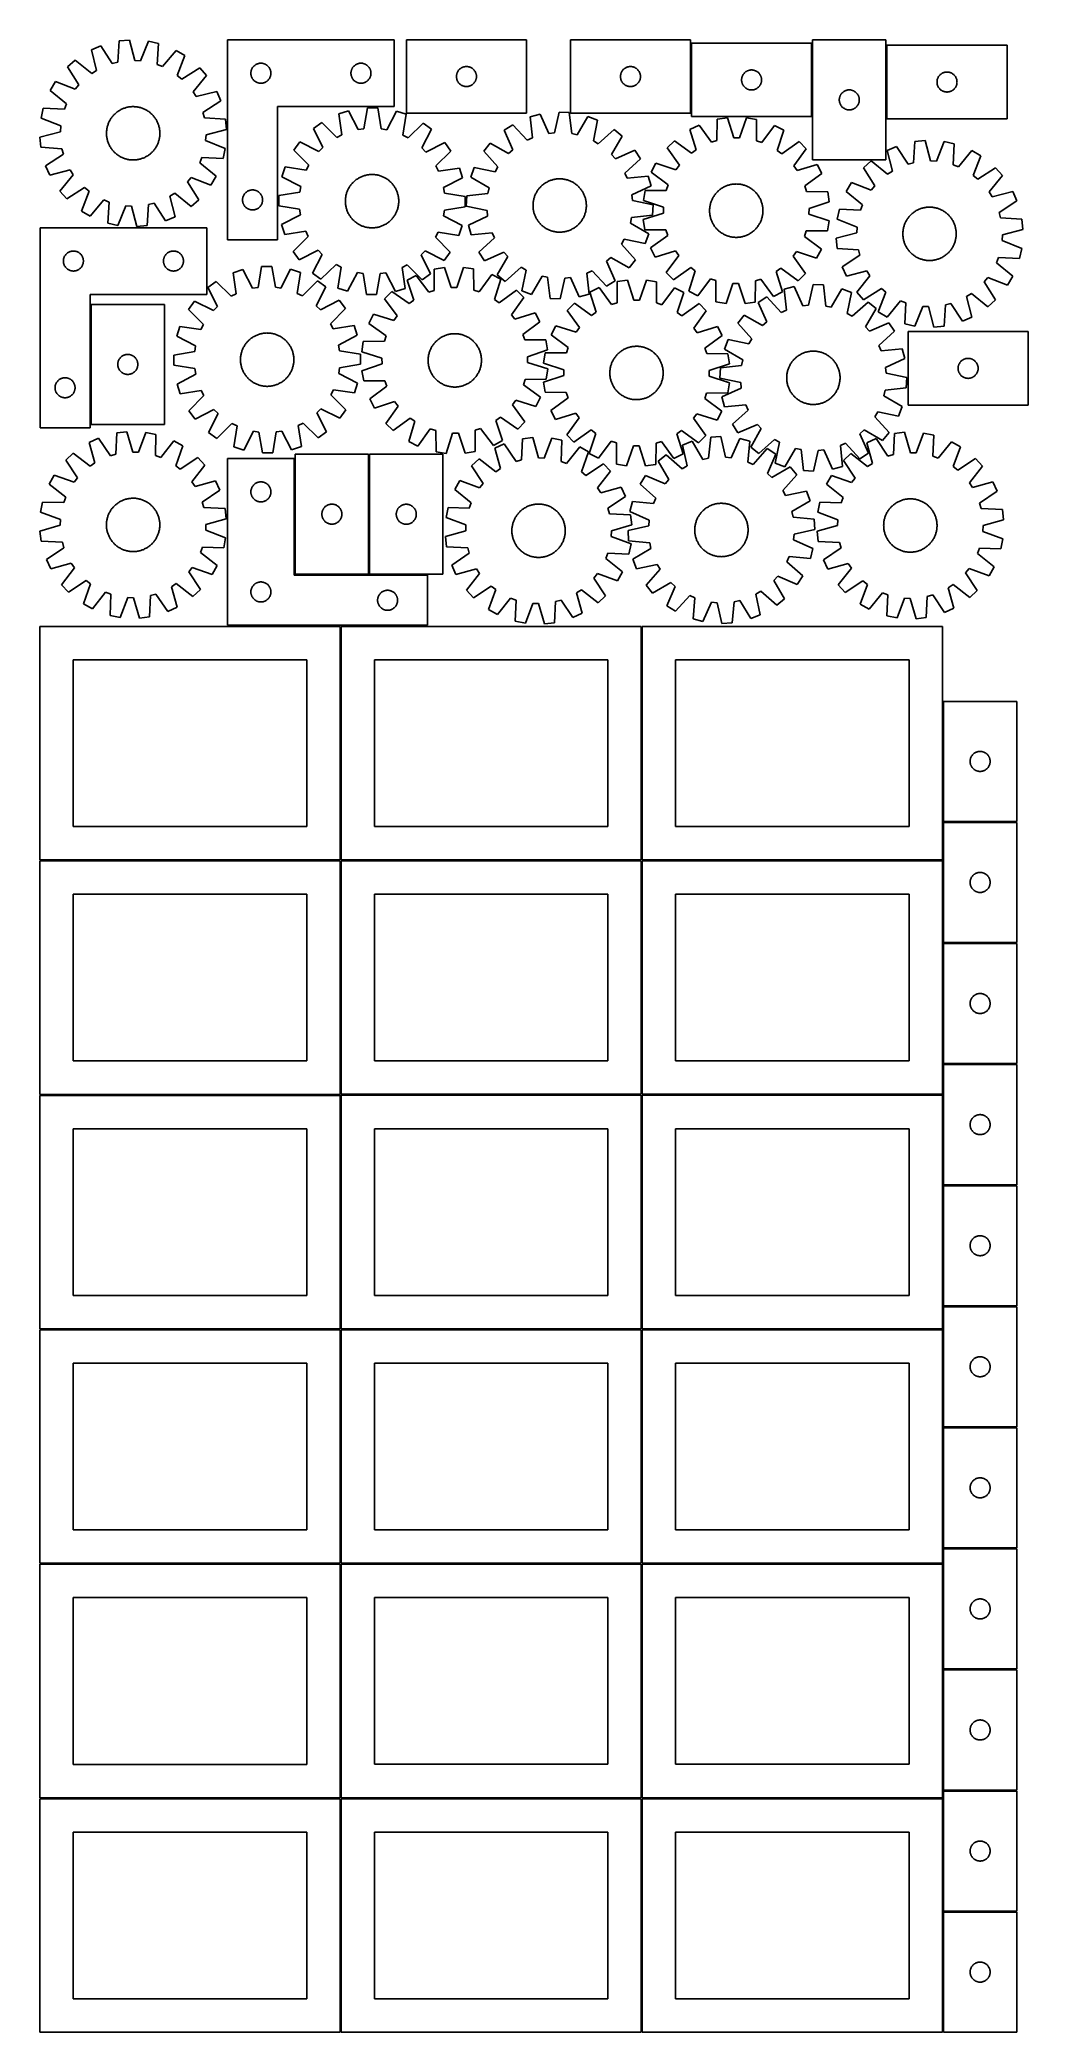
# Model space of a CAD drawing. Header units: millimetres. Extents: x 7 to 1488, y 7 to 2993.
import ezdxf

# ---------------------------------------------------------------- set-up
doc = ezdxf.new("R2010")
doc.units = ezdxf.units.MM
doc.layers.add('COMMON', color=5, linetype='CONTINUOUS', true_color=0x0000ff)
doc.layers.add('CUT', color=7, linetype='CONTINUOUS', true_color=0x000000)

msp = doc.modelspace()

# ---------------------------------------------------------------- linework, layer by layer
at = {"layer": 'COMMON'}
for p, q in [((1164.197508, 2988.343541), (1164.197508, 2878.343541)), ((1275.69751, 2875.263951), (1275.69751, 2985.263951)), ((82.561483, 2596.844753), (82.561483, 2416.844753)), ((388.615568, 2365.754668), (388.615568, 2192.368439)), ((500.115569, 2372.254669), (500.115569, 2192.368439)), ((500.86557, 2191.504668), (587.865568, 2191.504668)), ((457.299607, 2114.049516), (457.299607, 1764.074296)), ((908.799608, 2114.074296), (908.799608, 1764.074296)), ((1360.299609, 2001.723055), (1360.299609, 1821.723055)), ((1360.299609, 1820.223054), (1360.299609, 1764.074296)), ((1471.04961, 1820.973055), (1361.04961, 1820.973055)), ((6.549607, 1763.299515), (456.549607, 1763.299515)), ((457.299607, 1762.549515), (457.299607, 1412.574295)), ((458.049608, 1763.324295), (908.049608, 1763.324295)), ((908.799608, 1762.574295), (908.799608, 1412.574295)), ((909.549609, 1763.324295), (1359.549609, 1763.324295)), ((1360.299609, 1762.574295), (1360.299609, 1640.223054)), ((1360.299609, 1638.723053), (1360.299609, 1458.723053)), ((1361.04961, 1639.473053), (1471.04961, 1639.473053)), ((456.549607, 1411.799515), (6.574234, 1411.799515)), ((457.324235, 1061.074294), (457.324235, 1411.049514)), ((458.074235, 1411.824294), (908.049608, 1411.824294)), ((908.824235, 1411.074294), (908.824235, 1061.074294)), ((909.574236, 1411.824294), (1359.549609, 1411.824294)), ((1360.324236, 1411.074294), (1360.324236, 1277.123813)), ((1360.324236, 1275.623812), (1360.324236, 1095.623812)), ((1361.074237, 1276.373812), (1471.074237, 1276.373812)), ((1360.324236, 1094.123811), (1360.324236, 1061.074294)), ((1361.074237, 1094.873811), (1471.074237, 1094.873811)), ((6.574234, 1060.299513), (456.574234, 1060.299513)), ((457.324234, 1059.549513), (457.324234, 709.574293)), ((908.074235, 1060.324294), (458.074235, 1060.324294)), ((908.824235, 1059.574293), (908.824235, 709.574293)), ((1359.574236, 1060.324294), (909.574236, 1060.324294)), ((1360.324236, 1059.574293), (1360.324236, 914.123811)), ((1360.324236, 912.62381), (1360.324236, 732.62381)), ((1361.074237, 913.37381), (1471.074237, 913.37381)), ((1361.099121, 731.873809), (1471.074237, 731.873809)), ((6.574234, 708.799512), (456.549607, 708.799512)), ((457.299607, 708.049512), (457.299607, 358.074292)), ((458.074235, 708.824292), (908.049608, 708.824292)), ((908.799608, 708.074292), (908.799608, 358.074292)), ((909.574236, 708.824292), (1359.549609, 708.824292)), ((1360.299609, 549.574341), (1360.299609, 369.574341)), ((1361.099121, 368.82434), (1471.04961, 368.82434)), ((6.549607, 357.299511), (456.524767, 357.299511)), ((457.274767, 356.549511), (457.274767, 6.574291)), ((458.049608, 357.324291), (908.024768, 357.324291)), ((908.774768, 356.574291), (908.774768, 6.574291)), ((909.549609, 357.324291), (1359.524769, 357.324291)), ((1360.274769, 186.549511), (1360.274769, 6.574291))]:
    msp.add_line(p, q, dxfattribs=at)
at = {"layer": 'CUT'}
for p, q in [((125.495747, 2991.775399), (123.359703, 2960.082938)), ((140.811982, 2993.239464), (125.495747, 2991.775399)), ((148.91339, 2962.525592), (140.811982, 2993.239464)), ((169.296383, 2991.477453), (157.471376, 2961.996205)), ((184.31541, 2988.136885), (169.296383, 2991.477453)), ((182.529199, 2956.422784), (184.31541, 2988.136885)), ((287.894735, 2993.462181), (287.894735, 2693.462181)), ((537.894735, 2993.462181), (287.894735, 2993.462181)), ((537.894735, 2893.462181), (537.894735, 2993.462181)), ((736.060089, 2993.474639), (556.060089, 2993.474639)), ((556.060089, 2993.474639), (556.060089, 2883.474639)), ((736.060089, 2883.474639), (736.060089, 2993.474639)), ((981.933681, 2993.397496), (801.933681, 2993.397496)), ((801.933681, 2993.397496), (801.933681, 2883.397496)), ((981.933681, 2883.397496), (981.933681, 2993.397496)), ((1163.447508, 2988.343541), (983.447508, 2988.343541)), ((983.447508, 2988.343541), (983.447508, 2878.343541)), ((1163.447508, 2878.343541), (1163.447508, 2988.343541)), ((1274.947509, 2993.478547), (1164.947509, 2993.478547)), ((1164.947509, 2993.478547), (1164.947509, 2813.478547)), ((1274.947509, 2813.478547), (1274.947509, 2993.478547)), ((59.666746, 2963.206407), (48.136207, 2953.019296)), ((84.274084, 2943.120251), (59.666746, 2963.206407)), ((97.860979, 2984.649007), (83.746795, 2978.523621)), ((83.746795, 2978.523621), (91.508806, 2947.722226)), ((115.056985, 2957.941852), (97.860979, 2984.649007)), ((123.359703, 2960.082938), (115.056985, 2957.941852)), ((157.471376, 2961.996205), (148.91339, 2962.525592)), ((210.861194, 2977.658948), (190.504737, 2953.274744)), ((224.112845, 2969.840745), (210.861194, 2977.658948)), ((212.613861, 2940.230812), (224.112845, 2969.840745)), ((331.188328, 2956.879487), (331.887927, 2957.206935)), ((331.887927, 2957.206935), (332.603454, 2957.497933)), ((332.603454, 2957.497933), (333.333013, 2957.751712)), ((333.333013, 2957.751712), (334.074668, 2957.967597)), ((334.074668, 2957.967597), (334.826454, 2958.145016)), ((334.826454, 2958.145016), (335.586377, 2958.2835)), ((335.586377, 2958.2835), (336.35242, 2958.382679)), ((336.35242, 2958.382679), (337.122554, 2958.442292)), ((337.122554, 2958.442292), (337.894735, 2958.462181)), ((337.894735, 2958.462181), (338.666916, 2958.442292)), ((338.666916, 2958.442292), (339.43705, 2958.382679)), ((339.43705, 2958.382679), (340.203094, 2958.2835)), ((340.203094, 2958.2835), (340.963016, 2958.145016)), ((340.963016, 2958.145016), (341.714802, 2957.967597)), ((341.714802, 2957.967597), (342.456458, 2957.751712)), ((342.456458, 2957.751712), (343.186016, 2957.497933)), ((343.186016, 2957.497933), (343.901544, 2957.206935)), ((343.901544, 2957.206935), (344.601142, 2956.879487)), ((481.188328, 2956.879487), (481.887927, 2957.206935)), ((481.887927, 2957.206935), (482.603454, 2957.497933)), ((482.603454, 2957.497933), (483.333013, 2957.751712)), ((483.333013, 2957.751712), (484.074668, 2957.967597)), ((484.074668, 2957.967597), (484.826454, 2958.145016)), ((484.826454, 2958.145016), (485.586377, 2958.2835)), ((485.586377, 2958.2835), (486.35242, 2958.382679)), ((486.35242, 2958.382679), (487.122554, 2958.442292)), ((487.122554, 2958.442292), (487.894735, 2958.462181)), ((487.894735, 2958.462181), (488.666916, 2958.442292)), ((488.666916, 2958.442292), (489.43705, 2958.382679)), ((489.43705, 2958.382679), (490.203094, 2958.2835)), ((490.203094, 2958.2835), (490.963016, 2958.145016)), ((490.963016, 2958.145016), (491.714802, 2957.967597)), ((491.714802, 2957.967597), (492.456458, 2957.751712)), ((492.456458, 2957.751712), (493.186016, 2957.497933)), ((493.186016, 2957.497933), (493.901544, 2957.206935)), ((493.901544, 2957.206935), (494.601142, 2956.879487)), ((1456.44751, 2985.263951), (1276.44751, 2985.263951)), ((1276.44751, 2985.263951), (1276.44751, 2875.263951)), ((1456.44751, 2875.263951), (1456.44751, 2985.263951)), ((29.967999, 2931.010616), (22.149795, 2917.758965)), ((59.577932, 2919.511632), (29.967999, 2931.010616)), ((48.136207, 2953.019296), (65.036473, 2926.124022)), ((91.508806, 2947.722226), (84.274084, 2943.120251)), ((190.504737, 2953.274744), (182.529199, 2956.422784)), ((219.226251, 2934.772271), (212.613861, 2940.230812)), ((246.121525, 2951.672537), (219.226251, 2934.772271)), ((236.22248, 2915.53466), (256.308636, 2940.141998)), ((256.308636, 2940.141998), (246.121525, 2951.672537)), ((322.899708, 2943.8484), (322.939472, 2944.619813)), ((322.899708, 2943.075962), (322.899708, 2943.8484)), ((322.939472, 2942.304549), (322.899708, 2943.075962)), ((322.939472, 2944.619813), (323.018895, 2945.388156)), ((323.018895, 2941.536206), (322.939472, 2942.304549)), ((323.018895, 2945.388156), (323.137766, 2946.151392)), ((323.137766, 2940.77297), (323.018895, 2941.536206)), ((323.137766, 2946.151392), (323.29577, 2946.907497)), ((323.29577, 2940.016865), (323.137766, 2940.77297)), ((323.29577, 2946.907497), (323.492487, 2947.654466)), ((323.492487, 2939.269897), (323.29577, 2940.016865)), ((323.492487, 2947.654466), (323.727397, 2948.390317)), ((323.727397, 2938.534045), (323.492487, 2939.269897)), ((323.727397, 2948.390317), (323.999876, 2949.113099)), ((323.999876, 2937.811263), (323.727397, 2938.534045)), ((323.999876, 2949.113099), (324.309201, 2949.820897)), ((324.309201, 2937.103465), (323.999876, 2937.811263)), ((324.309201, 2949.820897), (324.654553, 2950.511832)), ((324.654553, 2936.41253), (324.309201, 2937.103465)), ((324.654553, 2950.511832), (325.035016, 2951.184073)), ((325.035016, 2935.740289), (324.654553, 2936.41253)), ((325.035016, 2951.184073), (325.44958, 2951.835837)), ((325.44958, 2935.088525), (325.035016, 2935.740289)), ((325.44958, 2951.835837), (325.897147, 2952.465395)), ((325.897147, 2934.458967), (325.44958, 2935.088525)), ((325.897147, 2952.465395), (326.376528, 2953.071079)), ((326.376528, 2933.853283), (325.897147, 2934.458967)), ((326.376528, 2953.071079), (326.886455, 2953.651281)), ((326.886455, 2933.273081), (326.376528, 2933.853283)), ((326.886455, 2953.651281), (327.425573, 2954.204464)), ((327.425573, 2932.719898), (326.886455, 2933.273081)), ((327.425573, 2954.204464), (327.992453, 2954.72916)), ((327.992453, 2932.195202), (327.425573, 2932.719898)), ((327.992453, 2954.72916), (328.585593, 2955.223978)), ((328.585593, 2931.700384), (327.992453, 2932.195202)), ((328.585593, 2955.223978), (329.203419, 2955.687606)), ((329.203419, 2931.236756), (328.585593, 2931.700384)), ((329.203419, 2955.687606), (329.844292, 2956.118814)), ((329.844292, 2930.805548), (329.203419, 2931.236756)), ((329.844292, 2956.118814), (330.506514, 2956.51646)), ((330.506514, 2930.407902), (329.844292, 2930.805548)), ((330.506514, 2956.51646), (331.188328, 2956.879487)), ((331.188328, 2930.044875), (330.506514, 2930.407902)), ((331.887927, 2929.717428), (331.188328, 2930.044875)), ((332.603454, 2929.426429), (331.887927, 2929.717428)), ((333.333013, 2929.17265), (332.603454, 2929.426429)), ((334.074668, 2928.956765), (333.333013, 2929.17265)), ((334.826454, 2928.779346), (334.074668, 2928.956765)), ((335.586377, 2928.640863), (334.826454, 2928.779346)), ((336.35242, 2928.541683), (335.586377, 2928.640863)), ((337.122554, 2928.48207), (336.35242, 2928.541683)), ((337.894735, 2928.462181), (337.122554, 2928.48207)), ((338.666916, 2928.48207), (337.894735, 2928.462181)), ((339.43705, 2928.541683), (338.666916, 2928.48207)), ((340.203094, 2928.640863), (339.43705, 2928.541683)), ((340.963016, 2928.779346), (340.203094, 2928.640863)), ((341.714802, 2928.956765), (340.963016, 2928.779346)), ((342.456458, 2929.17265), (341.714802, 2928.956765)), ((343.186016, 2929.426429), (342.456458, 2929.17265)), ((343.901544, 2929.717428), (343.186016, 2929.426429)), ((344.601142, 2930.044875), (343.901544, 2929.717428)), ((344.601142, 2956.879487), (345.282956, 2956.51646)), ((345.282956, 2930.407902), (344.601142, 2930.044875)), ((345.282956, 2956.51646), (345.945178, 2956.118814)), ((345.945178, 2930.805548), (345.282956, 2930.407902)), ((345.945178, 2956.118814), (346.586052, 2955.687606)), ((346.586052, 2931.236756), (345.945178, 2930.805548)), ((346.586052, 2955.687606), (347.203877, 2955.223978)), ((347.203877, 2931.700384), (346.586052, 2931.236756)), ((347.203877, 2955.223978), (347.797017, 2954.72916)), ((347.797017, 2932.195202), (347.203877, 2931.700384)), ((347.797017, 2954.72916), (348.363897, 2954.204464)), ((348.363897, 2932.719898), (347.797017, 2932.195202)), ((348.363897, 2954.204464), (348.903016, 2953.651281)), ((348.903016, 2933.273081), (348.363897, 2932.719898)), ((348.903016, 2953.651281), (349.412942, 2953.071079)), ((349.412942, 2933.853283), (348.903016, 2933.273081)), ((349.412942, 2953.071079), (349.892324, 2952.465395)), ((349.892324, 2934.458967), (349.412942, 2933.853283)), ((349.892324, 2952.465395), (350.33989, 2951.835837)), ((350.33989, 2935.088525), (349.892324, 2934.458967)), ((350.33989, 2951.835837), (350.754455, 2951.184073)), ((350.754455, 2935.740289), (350.33989, 2935.088525)), ((350.754455, 2951.184073), (351.134917, 2950.511832)), ((351.134917, 2936.41253), (350.754455, 2935.740289)), ((351.134917, 2950.511832), (351.480269, 2949.820897)), ((351.480269, 2937.103465), (351.134917, 2936.41253)), ((351.480269, 2949.820897), (351.789595, 2949.113099)), ((351.789595, 2937.811263), (351.480269, 2937.103465)), ((351.789595, 2949.113099), (352.062074, 2948.390317)), ((352.062074, 2938.534045), (351.789595, 2937.811263)), ((352.062074, 2948.390317), (352.296983, 2947.654466)), ((352.296983, 2939.269897), (352.062074, 2938.534045)), ((352.296983, 2947.654466), (352.493701, 2946.907497)), ((352.493701, 2940.016865), (352.296983, 2939.269897)), ((352.493701, 2946.907497), (352.651704, 2946.151392)), ((352.651704, 2940.77297), (352.493701, 2940.016865)), ((352.651704, 2946.151392), (352.770575, 2945.388156)), ((352.770575, 2941.536206), (352.651704, 2940.77297)), ((352.770575, 2945.388156), (352.849998, 2944.619813)), ((352.849998, 2942.304549), (352.770575, 2941.536206)), ((352.849998, 2944.619813), (352.889762, 2943.8484)), ((352.889762, 2943.075962), (352.849998, 2942.304549)), ((352.889762, 2943.8484), (352.889762, 2943.075962)), ((472.899708, 2943.8484), (472.939472, 2944.619813)), ((472.899708, 2943.075962), (472.899708, 2943.8484)), ((472.939472, 2942.304549), (472.899708, 2943.075962)), ((472.939472, 2944.619813), (473.018895, 2945.388156)), ((473.018895, 2941.536206), (472.939472, 2942.304549)), ((473.018895, 2945.388156), (473.137766, 2946.151392)), ((473.137766, 2940.77297), (473.018895, 2941.536206)), ((473.137766, 2946.151392), (473.29577, 2946.907497)), ((473.29577, 2940.016865), (473.137766, 2940.77297)), ((473.29577, 2946.907497), (473.492487, 2947.654466)), ((473.492487, 2939.269897), (473.29577, 2940.016865)), ((473.492487, 2947.654466), (473.727397, 2948.390317)), ((473.727397, 2938.534045), (473.492487, 2939.269897)), ((473.727397, 2948.390317), (473.999876, 2949.113099)), ((473.999876, 2937.811263), (473.727397, 2938.534045)), ((473.999876, 2949.113099), (474.309201, 2949.820897)), ((474.309201, 2937.103465), (473.999876, 2937.811263)), ((474.309201, 2949.820897), (474.654553, 2950.511832)), ((474.654553, 2936.41253), (474.309201, 2937.103465)), ((474.654553, 2950.511832), (475.035016, 2951.184073)), ((475.035016, 2935.740289), (474.654553, 2936.41253)), ((475.035016, 2951.184073), (475.44958, 2951.835837)), ((475.44958, 2935.088525), (475.035016, 2935.740289)), ((475.44958, 2951.835837), (475.897147, 2952.465395)), ((475.897147, 2934.458967), (475.44958, 2935.088525)), ((475.897147, 2952.465395), (476.376528, 2953.071079)), ((476.376528, 2933.853283), (475.897147, 2934.458967)), ((476.376528, 2953.071079), (476.886455, 2953.651281)), ((476.886455, 2933.273081), (476.376528, 2933.853283)), ((476.886455, 2953.651281), (477.425573, 2954.204464)), ((477.425573, 2932.719898), (476.886455, 2933.273081)), ((477.425573, 2954.204464), (477.992453, 2954.72916)), ((477.992453, 2932.195202), (477.425573, 2932.719898)), ((477.992453, 2954.72916), (478.585593, 2955.223978)), ((478.585593, 2931.700384), (477.992453, 2932.195202)), ((478.585593, 2955.223978), (479.203419, 2955.687606)), ((479.203419, 2931.236756), (478.585593, 2931.700384)), ((479.203419, 2955.687606), (479.844292, 2956.118814)), ((479.844292, 2930.805548), (479.203419, 2931.236756)), ((479.844292, 2956.118814), (480.506514, 2956.51646)), ((480.506514, 2930.407902), (479.844292, 2930.805548)), ((480.506514, 2956.51646), (481.188328, 2956.879487)), ((481.188328, 2930.044875), (480.506514, 2930.407902)), ((481.887927, 2929.717428), (481.188328, 2930.044875)), ((482.603454, 2929.426429), (481.887927, 2929.717428)), ((483.333013, 2929.17265), (482.603454, 2929.426429)), ((484.074668, 2928.956765), (483.333013, 2929.17265)), ((484.826454, 2928.779346), (484.074668, 2928.956765)), ((485.586377, 2928.640863), (484.826454, 2928.779346)), ((486.35242, 2928.541683), (485.586377, 2928.640863)), ((487.122554, 2928.48207), (486.35242, 2928.541683)), ((487.894735, 2928.462181), (487.122554, 2928.48207)), ((488.666916, 2928.48207), (487.894735, 2928.462181)), ((489.43705, 2928.541683), (488.666916, 2928.48207)), ((490.203094, 2928.640863), (489.43705, 2928.541683)), ((490.963016, 2928.779346), (490.203094, 2928.640863)), ((491.714802, 2928.956765), (490.963016, 2928.779346)), ((492.456458, 2929.17265), (491.714802, 2928.956765)), ((493.186016, 2929.426429), (492.456458, 2929.17265)), ((493.901544, 2929.717428), (493.186016, 2929.426429)), ((494.601142, 2930.044875), (493.901544, 2929.717428)), ((494.601142, 2956.879487), (495.282956, 2956.51646)), ((495.282956, 2930.407902), (494.601142, 2930.044875)), ((495.282956, 2956.51646), (495.945178, 2956.118814)), ((495.945178, 2930.805548), (495.282956, 2930.407902)), ((495.945178, 2956.118814), (496.586052, 2955.687606)), ((496.586052, 2931.236756), (495.945178, 2930.805548)), ((496.586052, 2955.687606), (497.203877, 2955.223978)), ((497.203877, 2931.700384), (496.586052, 2931.236756)), ((497.203877, 2955.223978), (497.797017, 2954.72916)), ((497.797017, 2932.195202), (497.203877, 2931.700384)), ((497.797017, 2954.72916), (498.363897, 2954.204464)), ((498.363897, 2932.719898), (497.797017, 2932.195202)), ((498.363897, 2954.204464), (498.903016, 2953.651281)), ((498.903016, 2933.273081), (498.363897, 2932.719898)), ((498.903016, 2953.651281), (499.412942, 2953.071079)), ((499.412942, 2933.853283), (498.903016, 2933.273081)), ((499.412942, 2953.071079), (499.892324, 2952.465395)), ((499.892324, 2934.458967), (499.412942, 2933.853283)), ((499.892324, 2952.465395), (500.33989, 2951.835837)), ((500.33989, 2935.088525), (499.892324, 2934.458967)), ((500.33989, 2951.835837), (500.754455, 2951.184073)), ((500.754455, 2935.740289), (500.33989, 2935.088525)), ((500.754455, 2951.184073), (501.134917, 2950.511832)), ((501.134917, 2936.41253), (500.754455, 2935.740289)), ((501.134917, 2950.511832), (501.480269, 2949.820897)), ((501.480269, 2937.103465), (501.134917, 2936.41253)), ((501.480269, 2949.820897), (501.789595, 2949.113099)), ((501.789595, 2937.811263), (501.480269, 2937.103465)), ((501.789595, 2949.113099), (502.062074, 2948.390317)), ((502.062074, 2938.534045), (501.789595, 2937.811263)), ((502.062074, 2948.390317), (502.296983, 2947.654466)), ((502.296983, 2939.269897), (502.062074, 2938.534045)), ((502.296983, 2947.654466), (502.493701, 2946.907497)), ((502.493701, 2940.016865), (502.296983, 2939.269897)), ((502.493701, 2946.907497), (502.651704, 2946.151392)), ((502.651704, 2940.77297), (502.493701, 2940.016865)), ((502.651704, 2946.151392), (502.770575, 2945.388156)), ((502.770575, 2941.536206), (502.651704, 2940.77297)), ((502.770575, 2945.388156), (502.849998, 2944.619813)), ((502.849998, 2942.304549), (502.770575, 2941.536206)), ((502.849998, 2944.619813), (502.889762, 2943.8484)), ((502.889762, 2943.075962), (502.849998, 2942.304549)), ((502.889762, 2943.8484), (502.889762, 2943.075962)), ((631.060089, 2938.474639), (631.079978, 2939.246821)), ((631.079978, 2937.702458), (631.060089, 2938.474639)), ((631.079978, 2939.246821), (631.139591, 2940.016954)), ((631.139591, 2936.932324), (631.079978, 2937.702458)), ((631.139591, 2940.016954), (631.238771, 2940.782998)), ((631.238771, 2936.166281), (631.139591, 2936.932324)), ((631.238771, 2940.782998), (631.377254, 2941.54292)), ((631.377254, 2935.406358), (631.238771, 2936.166281)), ((631.377254, 2941.54292), (631.554673, 2942.294706)), ((631.554673, 2934.654572), (631.377254, 2935.406358)), ((631.554673, 2942.294706), (631.770559, 2943.036362)), ((631.770559, 2933.912917), (631.554673, 2934.654572)), ((631.770559, 2943.036362), (632.024337, 2943.765921)), ((632.024337, 2933.183358), (631.770559, 2933.912917)), ((632.024337, 2943.765921), (632.315336, 2944.481448)), ((632.315336, 2932.467831), (632.024337, 2933.183358)), ((632.315336, 2944.481448), (632.642783, 2945.181046)), ((632.642783, 2931.768232), (632.315336, 2932.467831)), ((632.642783, 2945.181046), (633.005811, 2945.86286)), ((633.005811, 2931.086418), (632.642783, 2931.768232)), ((633.005811, 2945.86286), (633.403456, 2946.525082)), ((633.403456, 2930.424196), (633.005811, 2931.086418)), ((633.403456, 2946.525082), (633.834664, 2947.165956)), ((633.834664, 2929.783323), (633.403456, 2930.424196)), ((633.834664, 2947.165956), (634.298292, 2947.783781)), ((634.298292, 2929.165497), (633.834664, 2929.783323)), ((634.298292, 2947.783781), (634.79311, 2948.376921)), ((634.79311, 2928.572357), (634.298292, 2929.165497)), ((634.79311, 2948.376921), (635.317807, 2948.943802)), ((635.317807, 2928.005477), (634.79311, 2928.572357)), ((635.317807, 2948.943802), (635.870989, 2949.48292)), ((635.870989, 2927.466359), (635.317807, 2928.005477)), ((635.870989, 2949.48292), (636.451192, 2949.992846)), ((636.451192, 2926.956433), (635.870989, 2927.466359)), ((636.451192, 2949.992846), (637.056875, 2950.472228)), ((637.056875, 2950.472228), (637.686434, 2950.919794)), ((637.686434, 2950.919794), (638.338197, 2951.334359)), ((638.338197, 2951.334359), (639.010438, 2951.714821)), ((639.010438, 2951.714821), (639.701373, 2952.060173)), ((639.701373, 2952.060173), (640.409171, 2952.369499)), ((640.409171, 2952.369499), (641.131954, 2952.641978)), ((641.131954, 2952.641978), (641.867805, 2952.876887)), ((641.867805, 2952.876887), (642.614773, 2953.073605)), ((642.614773, 2953.073605), (643.370878, 2953.231609)), ((643.370878, 2953.231609), (644.134114, 2953.350479)), ((644.134114, 2953.350479), (644.902457, 2953.429902)), ((644.902457, 2953.429902), (645.673871, 2953.469666)), ((645.673871, 2953.469666), (646.446308, 2953.469666)), ((646.446308, 2953.469666), (647.217721, 2953.429902)), ((647.217721, 2953.429902), (647.986065, 2953.350479)), ((647.986065, 2953.350479), (648.749301, 2953.231609)), ((648.749301, 2953.231609), (649.505405, 2953.073605)), ((649.505405, 2953.073605), (650.252374, 2952.876887)), ((650.252374, 2952.876887), (650.988225, 2952.641978)), ((650.988225, 2952.641978), (651.711008, 2952.369499)), ((651.711008, 2952.369499), (652.418805, 2952.060173)), ((652.418805, 2952.060173), (653.109741, 2951.714821)), ((653.109741, 2951.714821), (653.781981, 2951.334359)), ((653.781981, 2951.334359), (654.433745, 2950.919794)), ((654.433745, 2950.919794), (655.063304, 2950.472228)), ((655.063304, 2950.472228), (655.668987, 2949.992846)), ((655.668987, 2949.992846), (656.249189, 2949.48292)), ((656.249189, 2927.466359), (655.668987, 2926.956433)), ((656.249189, 2949.48292), (656.802372, 2948.943802)), ((656.802372, 2928.005477), (656.249189, 2927.466359)), ((656.802372, 2948.943802), (657.327068, 2948.376921)), ((657.327068, 2928.572357), (656.802372, 2928.005477)), ((657.327068, 2948.376921), (657.821886, 2947.783781)), ((657.821886, 2929.165497), (657.327068, 2928.572357)), ((657.821886, 2947.783781), (658.285514, 2947.165956)), ((658.285514, 2929.783323), (657.821886, 2929.165497)), ((658.285514, 2947.165956), (658.716723, 2946.525082)), ((658.716723, 2930.424196), (658.285514, 2929.783323)), ((658.716723, 2946.525082), (659.114368, 2945.86286)), ((659.114368, 2931.086418), (658.716723, 2930.424196)), ((659.114368, 2945.86286), (659.477396, 2945.181046)), ((659.477396, 2931.768232), (659.114368, 2931.086418)), ((659.477396, 2945.181046), (659.804843, 2944.481448)), ((659.804843, 2932.467831), (659.477396, 2931.768232)), ((659.804843, 2944.481448), (660.095842, 2943.765921)), ((660.095842, 2933.183358), (659.804843, 2932.467831)), ((660.095842, 2943.765921), (660.34962, 2943.036362)), ((660.34962, 2933.912917), (660.095842, 2933.183358)), ((660.34962, 2943.036362), (660.565505, 2942.294706)), ((660.565505, 2934.654572), (660.34962, 2933.912917)), ((660.565505, 2942.294706), (660.742925, 2941.54292)), ((660.742925, 2935.406358), (660.565505, 2934.654572)), ((660.742925, 2941.54292), (660.881408, 2940.782998)), ((660.881408, 2936.166281), (660.742925, 2935.406358)), ((660.881408, 2940.782998), (660.980587, 2940.016954)), ((660.980587, 2936.932324), (660.881408, 2936.166281)), ((660.980587, 2940.016954), (661.040201, 2939.246821)), ((661.040201, 2937.702458), (660.980587, 2936.932324)), ((661.040201, 2939.246821), (661.060089, 2938.474639)), ((661.060089, 2938.474639), (661.040201, 2937.702458)), ((876.933681, 2938.397496), (876.95357, 2939.169677)), ((876.95357, 2937.625314), (876.933681, 2938.397496)), ((876.95357, 2939.169677), (877.013183, 2939.939811)), ((877.013183, 2936.855181), (876.95357, 2937.625314)), ((877.013183, 2939.939811), (877.112363, 2940.705854)), ((877.112363, 2936.089137), (877.013183, 2936.855181)), ((877.112363, 2940.705854), (877.250846, 2941.465777)), ((877.250846, 2935.329215), (877.112363, 2936.089137)), ((877.250846, 2941.465777), (877.428266, 2942.217563)), ((877.428266, 2934.577429), (877.250846, 2935.329215)), ((877.428266, 2942.217563), (877.644151, 2942.959218)), ((877.644151, 2933.835773), (877.428266, 2934.577429)), ((877.644151, 2942.959218), (877.897929, 2943.688777)), ((877.897929, 2933.106214), (877.644151, 2933.835773)), ((877.897929, 2943.688777), (878.188928, 2944.404304)), ((878.188928, 2932.390687), (877.897929, 2933.106214)), ((878.188928, 2944.404304), (878.516375, 2945.103903)), ((878.516375, 2931.691089), (878.188928, 2932.390687)), ((878.516375, 2945.103903), (878.879403, 2945.785717)), ((878.879403, 2931.009275), (878.516375, 2931.691089)), ((878.879403, 2945.785717), (879.277048, 2946.447939)), ((879.277048, 2930.347053), (878.879403, 2931.009275)), ((879.277048, 2946.447939), (879.708256, 2947.088812)), ((879.708256, 2929.706179), (879.277048, 2930.347053)), ((879.708256, 2947.088812), (880.171884, 2947.706638)), ((880.171884, 2929.088354), (879.708256, 2929.706179)), ((880.171884, 2947.706638), (880.666703, 2948.299778)), ((880.666703, 2928.495214), (880.171884, 2929.088354)), ((880.666703, 2948.299778), (881.191399, 2948.866658)), ((881.191399, 2927.928333), (880.666703, 2928.495214)), ((881.191399, 2948.866658), (881.744581, 2949.405776)), ((881.744581, 2927.389215), (881.191399, 2927.928333)), ((881.744581, 2949.405776), (882.324784, 2949.915702)), ((882.324784, 2926.879289), (881.744581, 2927.389215)), ((882.324784, 2949.915702), (882.930467, 2950.395084)), ((882.930467, 2950.395084), (883.560026, 2950.842651)), ((883.560026, 2950.842651), (884.211789, 2951.257215)), ((884.211789, 2951.257215), (884.88403, 2951.637678)), ((884.88403, 2951.637678), (885.574966, 2951.98303)), ((885.574966, 2951.98303), (886.282763, 2952.292355)), ((886.282763, 2952.292355), (887.005546, 2952.564834)), ((887.005546, 2952.564834), (887.741397, 2952.799744)), ((887.741397, 2952.799744), (888.488365, 2952.996461)), ((888.488365, 2952.996461), (889.24447, 2953.154465)), ((889.24447, 2953.154465), (890.007706, 2953.273336)), ((890.007706, 2953.273336), (890.77605, 2953.352759)), ((890.77605, 2953.352759), (891.547463, 2953.392523)), ((891.547463, 2953.392523), (892.3199, 2953.392523)), ((892.3199, 2953.392523), (893.091313, 2953.352759)), ((893.091313, 2953.352759), (893.859657, 2953.273336)), ((893.859657, 2953.273336), (894.622893, 2953.154465)), ((894.622893, 2953.154465), (895.378998, 2952.996461)), ((895.378998, 2952.996461), (896.125966, 2952.799744)), ((896.125966, 2952.799744), (896.861817, 2952.564834)), ((896.861817, 2952.564834), (897.5846, 2952.292355)), ((897.5846, 2952.292355), (898.292397, 2951.98303)), ((898.292397, 2951.98303), (898.983333, 2951.637678)), ((898.983333, 2951.637678), (899.655574, 2951.257215)), ((899.655574, 2951.257215), (900.307337, 2950.842651)), ((900.307337, 2950.842651), (900.936896, 2950.395084)), ((900.936896, 2950.395084), (901.542579, 2949.915702)), ((901.542579, 2949.915702), (902.122782, 2949.405776)), ((902.122782, 2927.389215), (901.542579, 2926.879289)), ((902.122782, 2949.405776), (902.675964, 2948.866658)), ((902.675964, 2927.928333), (902.122782, 2927.389215)), ((902.675964, 2948.866658), (903.20066, 2948.299778)), ((903.20066, 2928.495214), (902.675964, 2927.928333)), ((903.20066, 2948.299778), (903.695479, 2947.706638)), ((903.695479, 2929.088354), (903.20066, 2928.495214)), ((903.695479, 2947.706638), (904.159107, 2947.088812)), ((904.159107, 2929.706179), (903.695479, 2929.088354)), ((904.159107, 2947.088812), (904.590315, 2946.447939)), ((904.590315, 2930.347053), (904.159107, 2929.706179)), ((904.590315, 2946.447939), (904.98796, 2945.785717)), ((904.98796, 2931.009275), (904.590315, 2930.347053)), ((904.98796, 2945.785717), (905.350988, 2945.103903)), ((905.350988, 2931.691089), (904.98796, 2931.009275)), ((905.350988, 2945.103903), (905.678435, 2944.404304)), ((905.678435, 2932.390687), (905.350988, 2931.691089)), ((905.678435, 2944.404304), (905.969434, 2943.688777)), ((905.969434, 2933.106214), (905.678435, 2932.390687)), ((905.969434, 2943.688777), (906.223212, 2942.959218)), ((906.223212, 2933.835773), (905.969434, 2933.106214)), ((906.223212, 2942.959218), (906.439097, 2942.217563)), ((906.439097, 2934.577429), (906.223212, 2933.835773)), ((906.439097, 2942.217563), (906.616517, 2941.465777)), ((906.616517, 2935.329215), (906.439097, 2934.577429)), ((906.616517, 2941.465777), (906.755, 2940.705854)), ((906.755, 2936.089137), (906.616517, 2935.329215)), ((906.755, 2940.705854), (906.85418, 2939.939811)), ((906.85418, 2936.855181), (906.755, 2936.089137)), ((906.85418, 2939.939811), (906.913793, 2939.169677)), ((906.913793, 2937.625314), (906.85418, 2936.855181)), ((906.913793, 2939.169677), (906.933681, 2938.397496)), ((906.933681, 2938.397496), (906.913793, 2937.625314)), ((1058.447508, 2933.343541), (1058.467397, 2934.115722)), ((1058.467397, 2932.571359), (1058.447508, 2933.343541)), ((1058.467397, 2934.115722), (1058.52701, 2934.885856)), ((1058.52701, 2931.801226), (1058.467397, 2932.571359)), ((1058.52701, 2934.885856), (1058.62619, 2935.651899)), ((1058.62619, 2931.035182), (1058.52701, 2931.801226)), ((1058.62619, 2935.651899), (1058.764673, 2936.411822)), ((1058.764673, 2930.27526), (1058.62619, 2931.035182)), ((1058.764673, 2936.411822), (1058.942092, 2937.163608)), ((1058.942092, 2929.523474), (1058.764673, 2930.27526)), ((1058.942092, 2937.163608), (1059.157978, 2937.905263)), ((1059.157978, 2928.781818), (1058.942092, 2929.523474)), ((1059.157978, 2937.905263), (1059.411756, 2938.634822)), ((1059.411756, 2928.052259), (1059.157978, 2928.781818)), ((1059.411756, 2938.634822), (1059.702755, 2939.350349)), ((1059.702755, 2927.336732), (1059.411756, 2928.052259)), ((1059.702755, 2939.350349), (1060.030202, 2940.049948)), ((1060.030202, 2926.637134), (1059.702755, 2927.336732)), ((1060.030202, 2940.049948), (1060.39323, 2940.731762)), ((1060.39323, 2940.731762), (1060.790875, 2941.393984)), ((1060.790875, 2941.393984), (1061.222083, 2942.034857)), ((1061.222083, 2942.034857), (1061.685711, 2942.652683)), ((1061.685711, 2942.652683), (1062.180529, 2943.245823)), ((1062.180529, 2943.245823), (1062.705226, 2943.812703)), ((1062.705226, 2943.812703), (1063.258408, 2944.351821)), ((1063.258408, 2944.351821), (1063.838611, 2944.861747)), ((1063.838611, 2944.861747), (1064.444294, 2945.341129)), ((1064.444294, 2945.341129), (1065.073853, 2945.788696)), ((1065.073853, 2945.788696), (1065.725616, 2946.20326)), ((1065.725616, 2946.20326), (1066.397857, 2946.583723)), ((1066.397857, 2946.583723), (1067.088792, 2946.929075)), ((1067.088792, 2946.929075), (1067.79659, 2947.2384)), ((1067.79659, 2947.2384), (1068.519373, 2947.510879)), ((1068.519373, 2947.510879), (1069.255224, 2947.745789)), ((1069.255224, 2947.745789), (1070.002192, 2947.942506)), ((1070.002192, 2947.942506), (1070.758297, 2948.10051)), ((1070.758297, 2948.10051), (1071.521533, 2948.219381)), ((1071.521533, 2948.219381), (1072.289876, 2948.298804)), ((1072.289876, 2948.298804), (1073.06129, 2948.338568)), ((1073.06129, 2948.338568), (1073.833727, 2948.338568)), ((1073.833727, 2948.338568), (1074.60514, 2948.298804)), ((1074.60514, 2948.298804), (1075.373484, 2948.219381)), ((1075.373484, 2948.219381), (1076.13672, 2948.10051)), ((1076.13672, 2948.10051), (1076.892824, 2947.942506)), ((1076.892824, 2947.942506), (1077.639793, 2947.745789)), ((1077.639793, 2947.745789), (1078.375644, 2947.510879)), ((1078.375644, 2947.510879), (1079.098427, 2947.2384)), ((1079.098427, 2947.2384), (1079.806224, 2946.929075)), ((1079.806224, 2946.929075), (1080.49716, 2946.583723)), ((1080.49716, 2946.583723), (1081.1694, 2946.20326)), ((1081.1694, 2946.20326), (1081.821164, 2945.788696)), ((1081.821164, 2945.788696), (1082.450723, 2945.341129)), ((1082.450723, 2945.341129), (1083.056406, 2944.861747)), ((1083.056406, 2944.861747), (1083.636608, 2944.351821)), ((1083.636608, 2944.351821), (1084.189791, 2943.812703)), ((1084.189791, 2943.812703), (1084.714487, 2943.245823)), ((1084.714487, 2943.245823), (1085.209305, 2942.652683)), ((1085.209305, 2942.652683), (1085.672933, 2942.034857)), ((1085.672933, 2942.034857), (1086.104142, 2941.393984)), ((1086.104142, 2941.393984), (1086.501787, 2940.731762)), ((1086.501787, 2940.731762), (1086.864815, 2940.049948)), ((1086.864815, 2940.049948), (1087.192262, 2939.350349)), ((1087.192262, 2927.336732), (1086.864815, 2926.637134)), ((1087.192262, 2939.350349), (1087.483261, 2938.634822)), ((1087.483261, 2928.052259), (1087.192262, 2927.336732)), ((1087.483261, 2938.634822), (1087.737039, 2937.905263)), ((1087.737039, 2928.781818), (1087.483261, 2928.052259)), ((1087.737039, 2937.905263), (1087.952924, 2937.163608)), ((1087.952924, 2929.523474), (1087.737039, 2928.781818)), ((1087.952924, 2937.163608), (1088.130344, 2936.411822)), ((1088.130344, 2930.27526), (1087.952924, 2929.523474)), ((1088.130344, 2936.411822), (1088.268827, 2935.651899)), ((1088.268827, 2931.035182), (1088.130344, 2930.27526)), ((1088.268827, 2935.651899), (1088.368006, 2934.885856)), ((1088.368006, 2931.801226), (1088.268827, 2931.035182)), ((1088.368006, 2934.885856), (1088.42762, 2934.115722)), ((1088.42762, 2932.571359), (1088.368006, 2931.801226)), ((1088.42762, 2934.115722), (1088.447508, 2933.343541)), ((1088.447508, 2933.343541), (1088.42762, 2932.571359)), ((1351.44751, 2930.263951), (1351.467399, 2931.036132)), ((1351.467399, 2929.49177), (1351.44751, 2930.263951)), ((1351.467399, 2931.036132), (1351.527012, 2931.806266)), ((1351.527012, 2928.721636), (1351.467399, 2929.49177)), ((1351.527012, 2931.806266), (1351.626192, 2932.57231)), ((1351.626192, 2927.955592), (1351.527012, 2928.721636)), ((1351.626192, 2932.57231), (1351.764675, 2933.332232)), ((1351.764675, 2927.19567), (1351.626192, 2927.955592)), ((1351.764675, 2933.332232), (1351.942094, 2934.084018)), ((1351.942094, 2926.443884), (1351.764675, 2927.19567)), ((1351.942094, 2934.084018), (1352.15798, 2934.825673)), ((1352.15798, 2934.825673), (1352.411758, 2935.555232)), ((1352.411758, 2935.555232), (1352.702757, 2936.270759)), ((1352.702757, 2936.270759), (1353.030204, 2936.970358)), ((1353.030204, 2936.970358), (1353.393232, 2937.652172)), ((1353.393232, 2937.652172), (1353.790877, 2938.314394)), ((1353.790877, 2938.314394), (1354.222085, 2938.955267)), ((1354.222085, 2938.955267), (1354.685713, 2939.573093)), ((1354.685713, 2939.573093), (1355.180531, 2940.166233)), ((1355.180531, 2940.166233), (1355.705228, 2940.733113)), ((1355.705228, 2940.733113), (1356.25841, 2941.272231)), ((1356.25841, 2941.272231), (1356.838613, 2941.782158)), ((1356.838613, 2941.782158), (1357.444296, 2942.26154)), ((1357.444296, 2942.26154), (1358.073855, 2942.709106)), ((1358.073855, 2942.709106), (1358.725618, 2943.12367)), ((1358.725618, 2943.12367), (1359.397859, 2943.504133)), ((1359.397859, 2943.504133), (1360.088794, 2943.849485)), ((1360.088794, 2943.849485), (1360.796592, 2944.15881)), ((1360.796592, 2944.15881), (1361.519375, 2944.431289)), ((1361.519375, 2944.431289), (1362.255226, 2944.666199)), ((1362.255226, 2944.666199), (1363.002194, 2944.862916)), ((1363.002194, 2944.862916), (1363.758299, 2945.02092)), ((1363.758299, 2945.02092), (1364.521535, 2945.139791)), ((1364.521535, 2945.139791), (1365.289878, 2945.219214)), ((1365.289878, 2945.219214), (1366.061292, 2945.258978)), ((1366.061292, 2945.258978), (1366.833729, 2945.258978)), ((1366.833729, 2945.258978), (1367.605142, 2945.219214)), ((1367.605142, 2945.219214), (1368.373486, 2945.139791)), ((1368.373486, 2945.139791), (1369.136722, 2945.02092)), ((1369.136722, 2945.02092), (1369.892826, 2944.862916)), ((1369.892826, 2944.862916), (1370.639795, 2944.666199)), ((1370.639795, 2944.666199), (1371.375646, 2944.431289)), ((1371.375646, 2944.431289), (1372.098429, 2944.15881)), ((1372.098429, 2944.15881), (1372.806226, 2943.849485)), ((1372.806226, 2943.849485), (1373.497162, 2943.504133)), ((1373.497162, 2943.504133), (1374.169402, 2943.12367)), ((1374.169402, 2943.12367), (1374.821166, 2942.709106)), ((1374.821166, 2942.709106), (1375.450725, 2942.26154)), ((1375.450725, 2942.26154), (1376.056408, 2941.782158)), ((1376.056408, 2941.782158), (1376.63661, 2941.272231)), ((1376.63661, 2941.272231), (1377.189793, 2940.733113)), ((1377.189793, 2940.733113), (1377.714489, 2940.166233)), ((1377.714489, 2940.166233), (1378.209307, 2939.573093)), ((1378.209307, 2939.573093), (1378.672935, 2938.955267)), ((1378.672935, 2938.955267), (1379.104144, 2938.314394)), ((1379.104144, 2938.314394), (1379.501789, 2937.652172)), ((1379.501789, 2937.652172), (1379.864817, 2936.970358)), ((1379.864817, 2936.970358), (1380.192264, 2936.270759)), ((1380.192264, 2936.270759), (1380.483263, 2935.555232)), ((1380.483263, 2935.555232), (1380.737041, 2934.825673)), ((1380.737041, 2934.825673), (1380.952926, 2934.084018)), ((1380.952926, 2934.084018), (1381.130346, 2933.332232)), ((1381.130346, 2927.19567), (1380.952926, 2926.443884)), ((1381.130346, 2933.332232), (1381.268829, 2932.57231)), ((1381.268829, 2927.955592), (1381.130346, 2927.19567)), ((1381.268829, 2932.57231), (1381.368008, 2931.806266)), ((1381.368008, 2928.721636), (1381.268829, 2927.955592)), ((1381.368008, 2931.806266), (1381.427622, 2931.036132)), ((1381.427622, 2929.49177), (1381.368008, 2928.721636)), ((1381.427622, 2931.036132), (1381.44751, 2930.263951)), ((1381.44751, 2930.263951), (1381.427622, 2929.49177)), ((22.149795, 2917.758965), (46.534, 2897.402508)), ((46.534, 2897.402508), (43.38596, 2889.42697)), ((65.036473, 2926.124022), (59.577932, 2919.511632)), ((240.824455, 2908.299938), (236.22248, 2915.53466)), ((271.62585, 2916.061949), (240.824455, 2908.299938)), ((251.044081, 2884.751758), (277.751236, 2901.947764)), ((277.751236, 2901.947764), (271.62585, 2916.061949)), ((637.056875, 2926.477051), (636.451192, 2926.956433)), ((637.686434, 2926.029484), (637.056875, 2926.477051)), ((638.338197, 2925.61492), (637.686434, 2926.029484)), ((639.010438, 2925.234457), (638.338197, 2925.61492)), ((639.701373, 2924.889105), (639.010438, 2925.234457)), ((640.409171, 2924.57978), (639.701373, 2924.889105)), ((641.131954, 2924.307301), (640.409171, 2924.57978)), ((641.867805, 2924.072391), (641.131954, 2924.307301)), ((642.614773, 2923.875674), (641.867805, 2924.072391)), ((643.370878, 2923.71767), (642.614773, 2923.875674)), ((644.134114, 2923.598799), (643.370878, 2923.71767)), ((644.902457, 2923.519376), (644.134114, 2923.598799)), ((645.673871, 2923.479612), (644.902457, 2923.519376)), ((646.446308, 2923.479612), (645.673871, 2923.479612)), ((647.217721, 2923.519376), (646.446308, 2923.479612)), ((647.986065, 2923.598799), (647.217721, 2923.519376)), ((648.749301, 2923.71767), (647.986065, 2923.598799)), ((649.505405, 2923.875674), (648.749301, 2923.71767)), ((650.252374, 2924.072391), (649.505405, 2923.875674)), ((650.988225, 2924.307301), (650.252374, 2924.072391)), ((651.711008, 2924.57978), (650.988225, 2924.307301)), ((652.418805, 2924.889105), (651.711008, 2924.57978)), ((653.109741, 2925.234457), (652.418805, 2924.889105)), ((653.781981, 2925.61492), (653.109741, 2925.234457)), ((654.433745, 2926.029484), (653.781981, 2925.61492)), ((655.063304, 2926.477051), (654.433745, 2926.029484)), ((655.668987, 2926.956433), (655.063304, 2926.477051)), ((882.930467, 2926.399907), (882.324784, 2926.879289)), ((883.560026, 2925.952341), (882.930467, 2926.399907)), ((884.211789, 2925.537776), (883.560026, 2925.952341)), ((884.88403, 2925.157314), (884.211789, 2925.537776)), ((885.574966, 2924.811962), (884.88403, 2925.157314)), ((886.282763, 2924.502636), (885.574966, 2924.811962)), ((887.005546, 2924.230157), (886.282763, 2924.502636)), ((887.741397, 2923.995248), (887.005546, 2924.230157)), ((888.488365, 2923.79853), (887.741397, 2923.995248)), ((889.24447, 2923.640527), (888.488365, 2923.79853)), ((890.007706, 2923.521656), (889.24447, 2923.640527)), ((890.77605, 2923.442233), (890.007706, 2923.521656)), ((891.547463, 2923.402469), (890.77605, 2923.442233)), ((892.3199, 2923.402469), (891.547463, 2923.402469)), ((893.091313, 2923.442233), (892.3199, 2923.402469)), ((893.859657, 2923.521656), (893.091313, 2923.442233)), ((894.622893, 2923.640527), (893.859657, 2923.521656)), ((895.378998, 2923.79853), (894.622893, 2923.640527)), ((896.125966, 2923.995248), (895.378998, 2923.79853)), ((896.861817, 2924.230157), (896.125966, 2923.995248)), ((897.5846, 2924.502636), (896.861817, 2924.230157)), ((898.292397, 2924.811962), (897.5846, 2924.502636)), ((898.983333, 2925.157314), (898.292397, 2924.811962)), ((899.655574, 2925.537776), (898.983333, 2925.157314)), ((900.307337, 2925.952341), (899.655574, 2925.537776)), ((900.936896, 2926.399907), (900.307337, 2925.952341)), ((901.542579, 2926.879289), (900.936896, 2926.399907)), ((1060.39323, 2925.95532), (1060.030202, 2926.637134)), ((1060.790875, 2925.293098), (1060.39323, 2925.95532)), ((1061.222083, 2924.652224), (1060.790875, 2925.293098)), ((1061.685711, 2924.034398), (1061.222083, 2924.652224)), ((1062.180529, 2923.441259), (1061.685711, 2924.034398)), ((1062.705226, 2922.874378), (1062.180529, 2923.441259)), ((1063.258408, 2922.33526), (1062.705226, 2922.874378)), ((1063.838611, 2921.825334), (1063.258408, 2922.33526)), ((1064.444294, 2921.345952), (1063.838611, 2921.825334)), ((1065.073853, 2920.898386), (1064.444294, 2921.345952)), ((1065.725616, 2920.483821), (1065.073853, 2920.898386)), ((1066.397857, 2920.103359), (1065.725616, 2920.483821)), ((1067.088792, 2919.758007), (1066.397857, 2920.103359)), ((1067.79659, 2919.448681), (1067.088792, 2919.758007)), ((1068.519373, 2919.176202), (1067.79659, 2919.448681)), ((1069.255224, 2918.941293), (1068.519373, 2919.176202)), ((1070.002192, 2918.744575), (1069.255224, 2918.941293)), ((1070.758297, 2918.586571), (1070.002192, 2918.744575)), ((1071.521533, 2918.467701), (1070.758297, 2918.586571)), ((1072.289876, 2918.388278), (1071.521533, 2918.467701)), ((1073.06129, 2918.348514), (1072.289876, 2918.388278)), ((1073.833727, 2918.348514), (1073.06129, 2918.348514)), ((1074.60514, 2918.388278), (1073.833727, 2918.348514)), ((1075.373484, 2918.467701), (1074.60514, 2918.388278)), ((1076.13672, 2918.586571), (1075.373484, 2918.467701)), ((1076.892824, 2918.744575), (1076.13672, 2918.586571)), ((1077.639793, 2918.941293), (1076.892824, 2918.744575)), ((1078.375644, 2919.176202), (1077.639793, 2918.941293)), ((1079.098427, 2919.448681), (1078.375644, 2919.176202)), ((1079.806224, 2919.758007), (1079.098427, 2919.448681)), ((1080.49716, 2920.103359), (1079.806224, 2919.758007)), ((1081.1694, 2920.483821), (1080.49716, 2920.103359)), ((1081.821164, 2920.898386), (1081.1694, 2920.483821)), ((1082.450723, 2921.345952), (1081.821164, 2920.898386)), ((1083.056406, 2921.825334), (1082.450723, 2921.345952)), ((1083.636608, 2922.33526), (1083.056406, 2921.825334)), ((1084.189791, 2922.874378), (1083.636608, 2922.33526)), ((1084.714487, 2923.441259), (1084.189791, 2922.874378)), ((1085.209305, 2924.034398), (1084.714487, 2923.441259)), ((1085.672933, 2924.652224), (1085.209305, 2924.034398)), ((1086.104142, 2925.293098), (1085.672933, 2924.652224)), ((1086.501787, 2925.95532), (1086.104142, 2925.293098)), ((1086.864815, 2926.637134), (1086.501787, 2925.95532)), ((1204.952482, 2903.864765), (1204.992246, 2904.636178)), ((1204.952482, 2903.092328), (1204.952482, 2903.864765)), ((1204.992246, 2902.320915), (1204.952482, 2903.092328)), ((1204.992246, 2904.636178), (1205.071669, 2905.404522)), ((1205.071669, 2901.552571), (1204.992246, 2902.320915)), ((1205.071669, 2905.404522), (1205.19054, 2906.167758)), ((1205.19054, 2900.789335), (1205.071669, 2901.552571)), ((1205.19054, 2906.167758), (1205.348544, 2906.923863)), ((1205.348544, 2900.03323), (1205.19054, 2900.789335)), ((1205.348544, 2906.923863), (1205.545261, 2907.670831)), ((1205.545261, 2899.286262), (1205.348544, 2900.03323)), ((1205.545261, 2907.670831), (1205.780171, 2908.406682)), ((1205.780171, 2898.550411), (1205.545261, 2899.286262)), ((1205.780171, 2908.406682), (1206.05265, 2909.129465)), ((1206.05265, 2897.827628), (1205.780171, 2898.550411)), ((1206.05265, 2909.129465), (1206.361975, 2909.837262)), ((1206.361975, 2897.119831), (1206.05265, 2897.827628)), ((1206.361975, 2909.837262), (1206.707327, 2910.528198)), ((1206.707327, 2910.528198), (1207.08779, 2911.200439)), ((1207.08779, 2911.200439), (1207.502354, 2911.852202)), ((1207.502354, 2911.852202), (1207.949921, 2912.481761)), ((1207.949921, 2912.481761), (1208.429303, 2913.087444)), ((1208.429303, 2913.087444), (1208.939229, 2913.667647)), ((1208.939229, 2913.667647), (1209.478347, 2914.220829)), ((1209.478347, 2914.220829), (1210.045228, 2914.745526)), ((1210.045228, 2914.745526), (1210.638367, 2915.240344)), ((1210.638367, 2915.240344), (1211.256193, 2915.703972)), ((1211.256193, 2915.703972), (1211.897066, 2916.13518)), ((1211.897066, 2916.13518), (1212.559288, 2916.532825)), ((1212.559288, 2916.532825), (1213.241102, 2916.895853)), ((1213.241102, 2916.895853), (1213.940701, 2917.2233)), ((1213.940701, 2917.2233), (1214.656228, 2917.514299)), ((1214.656228, 2917.514299), (1215.385787, 2917.768077)), ((1215.385787, 2917.768077), (1216.127443, 2917.983962)), ((1216.127443, 2917.983962), (1216.879228, 2918.161382)), ((1216.879228, 2918.161382), (1217.639151, 2918.299865)), ((1217.639151, 2918.299865), (1218.405194, 2918.399045)), ((1218.405194, 2918.399045), (1219.175328, 2918.458658)), ((1219.175328, 2918.458658), (1219.947509, 2918.478547)), ((1219.947509, 2918.478547), (1220.719691, 2918.458658)), ((1220.719691, 2918.458658), (1221.489824, 2918.399045)), ((1221.489824, 2918.399045), (1222.255868, 2918.299865)), ((1222.255868, 2918.299865), (1223.01579, 2918.161382)), ((1223.01579, 2918.161382), (1223.767576, 2917.983962)), ((1223.767576, 2917.983962), (1224.509232, 2917.768077)), ((1224.509232, 2917.768077), (1225.238791, 2917.514299)), ((1225.238791, 2917.514299), (1225.954318, 2917.2233)), ((1225.954318, 2917.2233), (1226.653916, 2916.895853)), ((1226.653916, 2916.895853), (1227.33573, 2916.532825)), ((1227.33573, 2916.532825), (1227.997952, 2916.13518)), ((1227.997952, 2916.13518), (1228.638826, 2915.703972)), ((1228.638826, 2915.703972), (1229.256652, 2915.240344)), ((1229.256652, 2915.240344), (1229.849791, 2914.745526)), ((1229.849791, 2914.745526), (1230.416672, 2914.220829)), ((1230.416672, 2914.220829), (1230.95579, 2913.667647)), ((1230.95579, 2913.667647), (1231.465716, 2913.087444)), ((1231.465716, 2913.087444), (1231.945098, 2912.481761)), ((1231.945098, 2912.481761), (1232.392665, 2911.852202)), ((1232.392665, 2911.852202), (1232.807229, 2911.200439)), ((1232.807229, 2911.200439), (1233.187691, 2910.528198)), ((1233.187691, 2910.528198), (1233.533043, 2909.837262)), ((1233.533043, 2909.837262), (1233.842369, 2909.129465)), ((1233.842369, 2897.827628), (1233.533043, 2897.119831)), ((1233.842369, 2909.129465), (1234.114848, 2908.406682)), ((1234.114848, 2898.550411), (1233.842369, 2897.827628)), ((1234.114848, 2908.406682), (1234.349757, 2907.670831)), ((1234.349757, 2899.286262), (1234.114848, 2898.550411)), ((1234.349757, 2907.670831), (1234.546475, 2906.923863)), ((1234.546475, 2900.03323), (1234.349757, 2899.286262)), ((1234.546475, 2906.923863), (1234.704479, 2906.167758)), ((1234.704479, 2900.789335), (1234.546475, 2900.03323)), ((1234.704479, 2906.167758), (1234.823349, 2905.404522)), ((1234.823349, 2901.552571), (1234.704479, 2900.789335)), ((1234.823349, 2905.404522), (1234.902772, 2904.636178)), ((1234.902772, 2902.320915), (1234.823349, 2901.552571)), ((1234.902772, 2904.636178), (1234.942536, 2903.864765)), ((1234.942536, 2903.092328), (1234.902772, 2902.320915)), ((1234.942536, 2903.864765), (1234.942536, 2903.092328)), ((1352.15798, 2925.702228), (1351.942094, 2926.443884)), ((1352.411758, 2924.97267), (1352.15798, 2925.702228)), ((1352.702757, 2924.257142), (1352.411758, 2924.97267)), ((1353.030204, 2923.557544), (1352.702757, 2924.257142)), ((1353.393232, 2922.87573), (1353.030204, 2923.557544)), ((1353.790877, 2922.213508), (1353.393232, 2922.87573)), ((1354.222085, 2921.572634), (1353.790877, 2922.213508)), ((1354.685713, 2920.954809), (1354.222085, 2921.572634)), ((1355.180531, 2920.361669), (1354.685713, 2920.954809)), ((1355.705228, 2919.794789), (1355.180531, 2920.361669)), ((1356.25841, 2919.25567), (1355.705228, 2919.794789)), ((1356.838613, 2918.745744), (1356.25841, 2919.25567)), ((1357.444296, 2918.266362), (1356.838613, 2918.745744)), ((1358.073855, 2917.818796), (1357.444296, 2918.266362)), ((1358.725618, 2917.404231), (1358.073855, 2917.818796)), ((1359.397859, 2917.023769), (1358.725618, 2917.404231)), ((1360.088794, 2916.678417), (1359.397859, 2917.023769)), ((1360.796592, 2916.369091), (1360.088794, 2916.678417)), ((1361.519375, 2916.096612), (1360.796592, 2916.369091)), ((1362.255226, 2915.861703), (1361.519375, 2916.096612)), ((1363.002194, 2915.664985), (1362.255226, 2915.861703)), ((1363.758299, 2915.506982), (1363.002194, 2915.664985)), ((1364.521535, 2915.388111), (1363.758299, 2915.506982)), ((1365.289878, 2915.308688), (1364.521535, 2915.388111)), ((1366.061292, 2915.268924), (1365.289878, 2915.308688)), ((1366.833729, 2915.268924), (1366.061292, 2915.268924)), ((1367.605142, 2915.308688), (1366.833729, 2915.268924)), ((1368.373486, 2915.388111), (1367.605142, 2915.308688)), ((1369.136722, 2915.506982), (1368.373486, 2915.388111)), ((1369.892826, 2915.664985), (1369.136722, 2915.506982)), ((1370.639795, 2915.861703), (1369.892826, 2915.664985)), ((1371.375646, 2916.096612), (1370.639795, 2915.861703)), ((1372.098429, 2916.369091), (1371.375646, 2916.096612)), ((1372.806226, 2916.678417), (1372.098429, 2916.369091)), ((1373.497162, 2917.023769), (1372.806226, 2916.678417)), ((1374.169402, 2917.404231), (1373.497162, 2917.023769)), ((1374.821166, 2917.818796), (1374.169402, 2917.404231)), ((1375.450725, 2918.266362), (1374.821166, 2917.818796)), ((1376.056408, 2918.745744), (1375.450725, 2918.266362)), ((1376.63661, 2919.25567), (1376.056408, 2918.745744)), ((1377.189793, 2919.794789), (1376.63661, 2919.25567)), ((1377.714489, 2920.361669), (1377.189793, 2919.794789)), ((1378.209307, 2920.954809), (1377.714489, 2920.361669)), ((1378.672935, 2921.572634), (1378.209307, 2920.954809)), ((1379.104144, 2922.213508), (1378.672935, 2921.572634)), ((1379.501789, 2922.87573), (1379.104144, 2922.213508)), ((1379.864817, 2923.557544), (1379.501789, 2922.87573)), ((1380.192264, 2924.257142), (1379.864817, 2923.557544)), ((1380.483263, 2924.97267), (1380.192264, 2924.257142)), ((1380.737041, 2925.702228), (1380.483263, 2924.97267)), ((1380.952926, 2926.443884), (1380.737041, 2925.702228)), ((11.671859, 2891.213181), (8.331291, 2876.194154)), ((8.331291, 2876.194154), (37.812538, 2864.369147)), ((43.38596, 2889.42697), (11.671859, 2891.213181)), ((108.701081, 2866.567071), (109.134767, 2867.746446)), ((109.134767, 2867.746446), (109.605283, 2868.911616)), ((109.605283, 2868.911616), (110.112166, 2870.061431)), ((110.112166, 2870.061431), (110.654916, 2871.194758)), ((110.654916, 2871.194758), (111.232996, 2872.310478)), ((111.232996, 2872.310478), (111.845837, 2873.407489)), ((111.845837, 2873.407489), (112.492834, 2874.484708)), ((112.492834, 2874.484708), (113.173347, 2875.541074)), ((113.173347, 2875.541074), (113.886706, 2876.575543)), ((113.886706, 2876.575543), (114.632206, 2877.587094)), ((114.632206, 2877.587094), (115.409112, 2878.57473)), ((115.409112, 2878.57473), (116.216658, 2879.537475)), ((116.216658, 2879.537475), (117.054045, 2880.474379)), ((117.054045, 2880.474379), (117.920448, 2881.384518)), ((117.920448, 2881.384518), (118.815011, 2882.266993)), ((118.815011, 2882.266993), (119.736852, 2883.120934)), ((119.736852, 2883.120934), (120.685062, 2883.945498)), ((120.685062, 2883.945498), (121.658703, 2884.739872)), ((121.658703, 2884.739872), (122.656816, 2885.50327)), ((122.656816, 2885.50327), (123.678416, 2886.23494)), ((123.678416, 2886.23494), (124.722494, 2886.93416)), ((124.722494, 2886.93416), (125.788019, 2887.60024)), ((125.788019, 2887.60024), (126.873941, 2888.232522)), ((126.873941, 2888.232522), (127.979188, 2888.830382)), ((127.979188, 2888.830382), (129.102668, 2889.393231)), ((129.102668, 2889.393231), (130.243273, 2889.920513)), ((130.243273, 2889.920513), (131.399878, 2890.411707)), ((131.399878, 2890.411707), (132.571341, 2890.866329)), ((132.571341, 2890.866329), (133.756507, 2891.28393)), ((133.756507, 2891.28393), (134.954204, 2891.664098)), ((134.954204, 2891.664098), (136.163252, 2892.006458)), ((136.163252, 2892.006458), (137.382457, 2892.310672)), ((137.382457, 2892.310672), (138.610616, 2892.576439)), ((138.610616, 2892.576439), (139.846516, 2892.803498)), ((139.846516, 2892.803498), (141.08894, 2892.991625)), ((141.08894, 2892.991625), (142.336659, 2893.140633)), ((142.336659, 2893.140633), (143.588443, 2893.250376)), ((143.588443, 2893.250376), (144.843056, 2893.320745)), ((144.843056, 2893.320745), (146.099261, 2893.351671)), ((146.099261, 2893.351671), (147.355818, 2893.343124)), ((147.355818, 2893.343124), (148.611485, 2893.295111)), ((148.611485, 2893.295111), (149.865025, 2893.20768)), ((149.865025, 2893.20768), (151.115201, 2893.080919)), ((151.115201, 2893.080919), (152.360777, 2892.91495)), ((152.360777, 2892.91495), (153.600526, 2892.709939)), ((153.600526, 2892.709939), (154.833224, 2892.466088)), ((154.833224, 2892.466088), (156.057654, 2892.183637)), ((156.057654, 2892.183637), (157.272607, 2891.862865)), ((157.272607, 2891.862865), (158.476886, 2891.504089)), ((158.476886, 2891.504089), (159.6693, 2891.107663)), ((159.6693, 2891.107663), (160.848675, 2890.673977)), ((160.848675, 2890.673977), (162.013845, 2890.203461)), ((162.013845, 2890.203461), (163.16366, 2889.696577)), ((163.16366, 2889.696577), (164.296987, 2889.153828)), ((164.296987, 2889.153828), (165.412707, 2888.575747)), ((165.412707, 2888.575747), (166.509718, 2887.962906)), ((166.509718, 2887.962906), (167.586937, 2887.31591)), ((167.586937, 2887.31591), (168.643303, 2886.635397)), ((168.643303, 2886.635397), (169.677772, 2885.922038)), ((169.677772, 2885.922038), (170.689323, 2885.176537)), ((170.689323, 2885.176537), (171.676959, 2884.399631)), ((171.676959, 2884.399631), (172.639704, 2883.592086)), ((172.639704, 2883.592086), (173.576608, 2882.754699)), ((173.576608, 2882.754699), (174.486747, 2881.888296)), ((174.486747, 2881.888296), (175.369222, 2880.993733)), ((175.369222, 2880.993733), (176.223163, 2880.071891)), ((176.223163, 2880.071891), (177.047727, 2879.123682)), ((177.047727, 2879.123682), (177.842101, 2878.15004)), ((177.842101, 2878.15004), (178.605499, 2877.151927)), ((178.605499, 2877.151927), (179.337169, 2876.130328)), ((179.337169, 2876.130328), (180.036389, 2875.08625)), ((180.036389, 2875.08625), (180.702469, 2874.020724)), ((180.702469, 2874.020724), (181.334751, 2872.934803)), ((181.334751, 2872.934803), (181.932611, 2871.829556)), ((181.932611, 2871.829556), (182.49546, 2870.706076)), ((182.49546, 2870.706076), (183.022742, 2869.56547)), ((183.022742, 2869.56547), (183.513936, 2868.408865)), ((183.513936, 2868.408865), (183.968558, 2867.237402)), ((253.185167, 2876.449041), (251.044081, 2884.751758)), ((284.877628, 2874.312997), (253.185167, 2876.449041)), ((286.341693, 2858.996762), (284.877628, 2874.312997)), ((362.894735, 2693.462181), (362.894735, 2893.462181)), ((362.894735, 2893.462181), (537.894735, 2893.462181)), ((429.297004, 2869.664821), (416.7951, 2860.696379)), ((451.746229, 2847.192459), (429.297004, 2869.664821)), ((469.464415, 2887.133756), (454.802997, 2882.467561)), ((454.802997, 2882.467561), (459.409368, 2851.038974)), ((483.870555, 2858.824077), (469.464415, 2887.133756)), ((497.67832, 2891.428099), (492.347271, 2860.11429)), ((513.06409, 2891.335287), (497.67832, 2891.428099)), ((518.016972, 2859.959441), (513.06409, 2891.335287)), ((541.224134, 2886.700874), (526.477506, 2858.567056)), ((555.82819, 2881.85814), (541.224134, 2886.700874)), ((550.842991, 2850.487412), (555.82819, 2881.85814)), ((556.060089, 2883.474639), (736.060089, 2883.474639)), ((581.177871, 2868.748619), (558.459166, 2846.548727)), ((593.570667, 2859.630003), (581.177871, 2868.748619)), ((756.512088, 2882.028418), (741.666432, 2877.986508)), ((741.666432, 2877.986508), (744.939398, 2846.391217)), ((769.70797, 2853.13476), (756.512088, 2882.028418)), ((784.882376, 2885.125603), (778.231671, 2854.065293)), ((800.250453, 2884.382127), (784.882376, 2885.125603)), ((803.871851, 2852.824874), (800.250453, 2884.382127)), ((801.933681, 2883.397496), (981.933681, 2883.397496)), ((828.189284, 2878.560824), (812.265923, 2851.075895)), ((842.575447, 2873.10474), (828.189284, 2878.560824)), ((836.267874, 2841.972935), (842.575447, 2873.10474)), ((983.447508, 2878.343541), (1163.447508, 2878.343541)), ((1021.992206, 2874.434781), (1021.589533, 2842.67297)), ((1037.205672, 2876.732821), (1021.992206, 2874.434781)), ((1046.97176, 2846.507033), (1037.205672, 2876.732821)), ((1065.743788, 2876.528485), (1055.545884, 2846.445641)), ((1080.922788, 2874.012832), (1065.743788, 2876.528485)), ((1080.870608, 2842.248512), (1080.922788, 2874.012832)), ((1206.707327, 2896.428895), (1206.361975, 2897.119831)), ((1207.08779, 2895.756655), (1206.707327, 2896.428895)), ((1207.502354, 2895.104891), (1207.08779, 2895.756655)), ((1207.949921, 2894.475332), (1207.502354, 2895.104891)), ((1208.429303, 2893.869649), (1207.949921, 2894.475332)), ((1208.939229, 2893.289446), (1208.429303, 2893.869649)), ((1209.478347, 2892.736264), (1208.939229, 2893.289446)), ((1210.045228, 2892.211568), (1209.478347, 2892.736264)), ((1210.638367, 2891.716749), (1210.045228, 2892.211568)), ((1211.256193, 2891.253121), (1210.638367, 2891.716749)), ((1211.897066, 2890.821913), (1211.256193, 2891.253121)), ((1212.559288, 2890.424268), (1211.897066, 2890.821913)), ((1213.241102, 2890.06124), (1212.559288, 2890.424268)), ((1213.940701, 2889.733793), (1213.241102, 2890.06124)), ((1214.656228, 2889.442794), (1213.940701, 2889.733793)), ((1215.385787, 2889.189016), (1214.656228, 2889.442794)), ((1216.127443, 2888.973131), (1215.385787, 2889.189016)), ((1216.879228, 2888.795711), (1216.127443, 2888.973131)), ((1217.639151, 2888.657228), (1216.879228, 2888.795711)), ((1218.405194, 2888.558048), (1217.639151, 2888.657228)), ((1219.175328, 2888.498435), (1218.405194, 2888.558048)), ((1219.947509, 2888.478547), (1219.175328, 2888.498435)), ((1220.719691, 2888.498435), (1219.947509, 2888.478547)), ((1221.489824, 2888.558048), (1220.719691, 2888.498435)), ((1222.255868, 2888.657228), (1221.489824, 2888.558048)), ((1223.01579, 2888.795711), (1222.255868, 2888.657228)), ((1223.767576, 2888.973131), (1223.01579, 2888.795711)), ((1224.509232, 2889.189016), (1223.767576, 2888.973131)), ((1225.238791, 2889.442794), (1224.509232, 2889.189016)), ((1225.954318, 2889.733793), (1225.238791, 2889.442794)), ((1226.653916, 2890.06124), (1225.954318, 2889.733793)), ((1227.33573, 2890.424268), (1226.653916, 2890.06124)), ((1227.997952, 2890.821913), (1227.33573, 2890.424268)), ((1228.638826, 2891.253121), (1227.997952, 2890.821913)), ((1229.256652, 2891.716749), (1228.638826, 2891.253121)), ((1229.849791, 2892.211568), (1229.256652, 2891.716749)), ((1230.416672, 2892.736264), (1229.849791, 2892.211568)), ((1230.95579, 2893.289446), (1230.416672, 2892.736264)), ((1231.465716, 2893.869649), (1230.95579, 2893.289446)), ((1231.945098, 2894.475332), (1231.465716, 2893.869649)), ((1232.392665, 2895.104891), (1231.945098, 2894.475332)), ((1232.807229, 2895.756655), (1232.392665, 2895.104891)), ((1233.187691, 2896.428895), (1232.807229, 2895.756655)), ((1233.533043, 2897.119831), (1233.187691, 2896.428895)), ((1276.44751, 2875.263951), (1456.44751, 2875.263951)), ((37.283151, 2855.811161), (6.56928, 2847.709753)), ((6.56928, 2847.709753), (8.033345, 2832.393518)), ((37.812538, 2864.369147), (37.283151, 2855.811161)), ((106.457073, 2852.997032), (106.46562, 2854.253589)), ((106.487999, 2851.740827), (106.457073, 2852.997032)), ((106.46562, 2854.253589), (106.513633, 2855.509256)), ((106.558368, 2850.486214), (106.487999, 2851.740827)), ((106.513633, 2855.509256), (106.601063, 2856.762796)), ((106.668111, 2849.23443), (106.558368, 2850.486214)), ((106.601063, 2856.762796), (106.727825, 2858.012972)), ((106.817119, 2847.986711), (106.668111, 2849.23443)), ((106.727825, 2858.012972), (106.893794, 2859.258548)), ((107.005245, 2846.744287), (106.817119, 2847.986711)), ((106.893794, 2859.258548), (107.098805, 2860.498297)), ((107.232304, 2845.508387), (107.005245, 2846.744287)), ((107.098805, 2860.498297), (107.342656, 2861.730995)), ((107.498072, 2844.280228), (107.232304, 2845.508387)), ((107.342656, 2861.730995), (107.625107, 2862.955425)), ((107.802286, 2843.061023), (107.498072, 2844.280228)), ((107.625107, 2862.955425), (107.945879, 2864.170378)), ((108.144646, 2841.851975), (107.802286, 2843.061023)), ((107.945879, 2864.170378), (108.304655, 2865.374657)), ((108.524814, 2840.654277), (108.144646, 2841.851975)), ((108.304655, 2865.374657), (108.701081, 2866.567071)), ((108.942415, 2839.469112), (108.524814, 2840.654277)), ((109.397037, 2838.297649), (108.942415, 2839.469112)), ((109.888231, 2837.141044), (109.397037, 2838.297649)), ((183.30569, 2837.794899), (182.798806, 2836.645083)), ((183.776206, 2838.960069), (183.30569, 2837.794899)), ((184.209892, 2840.139443), (183.776206, 2838.960069)), ((183.968558, 2867.237402), (184.386159, 2866.052237)), ((184.606318, 2841.331858), (184.209892, 2840.139443)), ((184.386159, 2866.052237), (184.766327, 2864.85454)), ((184.965094, 2842.536136), (184.606318, 2841.331858)), ((184.766327, 2864.85454), (185.108687, 2863.645492)), ((185.285866, 2843.75109), (184.965094, 2842.536136)), ((185.108687, 2863.645492), (185.412901, 2862.426287)), ((185.568317, 2844.97552), (185.285866, 2843.75109)), ((185.412901, 2862.426287), (185.678668, 2861.198128)), ((185.812168, 2846.208217), (185.568317, 2844.97552)), ((185.678668, 2861.198128), (185.905727, 2859.962227)), ((186.017179, 2847.447966), (185.812168, 2846.208217)), ((185.905727, 2859.962227), (186.093854, 2858.719804)), ((186.183148, 2848.693543), (186.017179, 2847.447966)), ((186.093854, 2858.719804), (186.242862, 2857.472085)), ((186.309909, 2849.943718), (186.183148, 2848.693543)), ((186.242862, 2857.472085), (186.352605, 2856.220301)), ((186.39734, 2851.197258), (186.309909, 2849.943718)), ((186.352605, 2856.220301), (186.422974, 2854.965687)), ((186.445353, 2852.452926), (186.39734, 2851.197258)), ((186.422974, 2854.965687), (186.4539, 2853.709482)), ((186.4539, 2853.709482), (186.445353, 2852.452926)), ((255.098434, 2842.337367), (255.627821, 2850.895353)), ((284.579682, 2830.51236), (255.098434, 2842.337367)), ((255.627821, 2850.895353), (286.341693, 2858.996762)), ((396.493724, 2840.638465), (387.375108, 2828.245669)), ((424.788547, 2826.203171), (396.493724, 2840.638465)), ((416.7951, 2860.696379), (430.887987, 2832.229464)), ((459.409368, 2851.038974), (451.746229, 2847.192459)), ((492.347271, 2860.11429), (483.870555, 2858.824077)), ((526.477506, 2858.567056), (518.016972, 2859.959441)), ((558.459166, 2846.548727), (550.842991, 2850.487412)), ((579.135372, 2831.33518), (593.570667, 2859.630003)), ((613.628581, 2839.328627), (585.161665, 2825.23574)), ((622.597023, 2826.826723), (613.628581, 2839.328627)), ((681.640161, 2838.661052), (672.005548, 2826.66502)), ((709.29912, 2823.041936), (681.640161, 2838.661052)), ((715.641767, 2866.274009), (702.771727, 2857.842364)), ((702.771727, 2857.842364), (715.647986, 2828.804859)), ((737.120427, 2842.872259), (715.641767, 2866.274009)), ((744.939398, 2846.391217), (737.120427, 2842.872259)), ((778.231671, 2854.065293), (769.70797, 2853.13476)), ((812.265923, 2851.075895), (803.871851, 2852.824874)), ((843.710646, 2837.715646), (836.267874, 2841.972935)), ((867.347972, 2858.934778), (843.710646, 2837.715646)), ((863.724888, 2821.641206), (879.344004, 2849.300165)), ((879.344004, 2849.300165), (867.347972, 2858.934778)), ((957.821042, 2842.314594), (946.863844, 2831.513189)), ((983.488246, 2823.60178), (957.821042, 2842.314594)), ((994.787701, 2865.810353), (981.028969, 2858.923567)), ((981.028969, 2858.923567), (990.460943, 2828.591857)), ((1013.416085, 2840.081807), (994.787701, 2865.810353)), ((1021.589533, 2842.67297), (1013.416085, 2840.081807)), ((1055.545884, 2846.445641), (1046.97176, 2846.507033)), ((1089.006113, 2839.540575), (1080.870608, 2842.248512)), ((1108.001006, 2864.999734), (1089.006113, 2839.540575)), ((1121.659713, 2857.916637), (1108.001006, 2864.999734)), ((1111.794372, 2827.723098), (1121.659713, 2857.916637)), ((1144.627429, 2840.977042), (1118.694899, 2822.633688)), ((1155.428833, 2830.019844), (1144.627429, 2840.977042)), ((1318.268728, 2840.921368), (1316.365091, 2809.214099)), ((1333.573818, 2842.497683), (1318.268728, 2840.921368)), ((1341.900184, 2811.844031), (1333.573818, 2842.497683)), ((1362.070372, 2840.944549), (1350.461821, 2811.3774)), ((1377.113486, 2837.714181), (1362.070372, 2840.944549)), ((1375.559831, 2805.987837), (1377.113486, 2837.714181)), ((8.033345, 2832.393518), (39.725805, 2830.257474)), ((41.866892, 2821.954756), (15.159737, 2804.75875)), ((39.725805, 2830.257474), (41.866892, 2821.954756)), ((110.415513, 2836.000439), (109.888231, 2837.141044)), ((110.978362, 2834.876959), (110.415513, 2836.000439)), ((111.576222, 2833.771712), (110.978362, 2834.876959)), ((112.208504, 2832.68579), (111.576222, 2833.771712)), ((112.874584, 2831.620265), (112.208504, 2832.68579)), ((113.573804, 2830.576187), (112.874584, 2831.620265)), ((114.305474, 2829.554587), (113.573804, 2830.576187)), ((115.068872, 2828.556474), (114.305474, 2829.554587)), ((115.863245, 2827.582833), (115.068872, 2828.556474)), ((116.687809, 2826.634623), (115.863245, 2827.582833)), ((117.54175, 2825.712782), (116.687809, 2826.634623)), ((118.424226, 2824.818219), (117.54175, 2825.712782)), ((119.334365, 2823.951816), (118.424226, 2824.818219)), ((120.271269, 2823.114428), (119.334365, 2823.951816)), ((121.234014, 2822.306883), (120.271269, 2823.114428)), ((122.22165, 2821.529977), (121.234014, 2822.306883)), ((123.233201, 2820.784477), (122.22165, 2821.529977)), ((124.26767, 2820.071118), (123.233201, 2820.784477)), ((125.324035, 2819.390605), (124.26767, 2820.071118)), ((126.401255, 2818.743608), (125.324035, 2819.390605)), ((127.498266, 2818.130767), (126.401255, 2818.743608)), ((128.613985, 2817.552687), (127.498266, 2818.130767)), ((129.747312, 2817.009937), (128.613985, 2817.552687)), ((130.897128, 2816.503054), (129.747312, 2817.009937)), ((132.062298, 2816.032538), (130.897128, 2816.503054)), ((133.241672, 2815.598852), (132.062298, 2816.032538)), ((134.434087, 2815.202426), (133.241672, 2815.598852)), ((135.638365, 2814.84365), (134.434087, 2815.202426)), ((136.853319, 2814.522878), (135.638365, 2814.84365)), ((138.077749, 2814.240427), (136.853319, 2814.522878)), ((139.310446, 2813.996576), (138.077749, 2814.240427)), ((140.550195, 2813.791565), (139.310446, 2813.996576)), ((141.795772, 2813.625596), (140.550195, 2813.791565)), ((143.045947, 2813.498834), (141.795772, 2813.625596)), ((144.299487, 2813.411404), (143.045947, 2813.498834)), ((145.555155, 2813.363391), (144.299487, 2813.411404)), ((146.811711, 2813.354844), (145.555155, 2813.363391)), ((148.067916, 2813.38577), (146.811711, 2813.354844)), ((149.32253, 2813.456139), (148.067916, 2813.38577)), ((150.574314, 2813.565882), (149.32253, 2813.456139)), ((151.822033, 2813.71489), (150.574314, 2813.565882)), ((153.064456, 2813.903016), (151.822033, 2813.71489)), ((154.300357, 2814.130075), (153.064456, 2813.903016)), ((155.528516, 2814.395843), (154.300357, 2814.130075)), ((156.747721, 2814.700057), (155.528516, 2814.395843)), ((157.956769, 2815.042417), (156.747721, 2814.700057)), ((159.154466, 2815.422585), (157.956769, 2815.042417)), ((160.339631, 2815.840186), (159.154466, 2815.422585)), ((161.511094, 2816.294808), (160.339631, 2815.840186)), ((162.667699, 2816.786002), (161.511094, 2816.294808)), ((163.808305, 2817.313284), (162.667699, 2816.786002)), ((164.931785, 2817.876133), (163.808305, 2817.313284)), ((166.037032, 2818.473993), (164.931785, 2817.876133)), ((167.122953, 2819.106275), (166.037032, 2818.473993)), ((168.188479, 2819.772355), (167.122953, 2819.106275)), ((169.232557, 2820.471575), (168.188479, 2819.772355)), ((170.254156, 2821.203245), (169.232557, 2820.471575)), ((171.252269, 2821.966643), (170.254156, 2821.203245)), ((172.225911, 2822.761016), (171.252269, 2821.966643)), ((173.17412, 2823.58558), (172.225911, 2822.761016)), ((174.095962, 2824.439521), (173.17412, 2823.58558)), ((174.990525, 2825.321997), (174.095962, 2824.439521)), ((175.856928, 2826.232136), (174.990525, 2825.321997)), ((176.694315, 2827.16904), (175.856928, 2826.232136)), ((177.50186, 2828.131785), (176.694315, 2827.16904)), ((178.278766, 2829.11942), (177.50186, 2828.131785)), ((179.024267, 2830.130972), (178.278766, 2829.11942)), ((179.737626, 2831.165441), (179.024267, 2830.130972)), ((180.418139, 2832.221806), (179.737626, 2831.165441)), ((181.065135, 2833.299026), (180.418139, 2832.221806)), ((181.677976, 2834.396037), (181.065135, 2833.299026)), ((182.256057, 2835.511756), (181.677976, 2834.396037)), ((182.798806, 2836.645083), (182.256057, 2835.511756)), ((246.376973, 2809.304006), (249.525013, 2817.279545)), ((270.761177, 2788.94755), (246.376973, 2809.304006)), ((249.525013, 2817.279545), (281.239114, 2815.493334)), ((281.239114, 2815.493334), (284.579682, 2830.51236)), ((387.375108, 2828.245669), (409.575, 2805.526965)), ((430.887987, 2832.229464), (424.788547, 2826.203171)), ((585.161665, 2825.23574), (579.135372, 2831.33518)), ((600.124661, 2804.377498), (622.597023, 2826.826723)), ((672.005548, 2826.66502), (693.22468, 2803.027694)), ((715.647986, 2828.804859), (709.29912, 2823.041936)), ((869.487811, 2815.292341), (863.724888, 2821.641206)), ((898.525316, 2828.168599), (869.487811, 2815.292341)), ((883.555211, 2793.819899), (906.956961, 2815.29856)), ((906.956961, 2815.29856), (898.525316, 2828.168599)), ((929.924249, 2808.545474), (922.841152, 2794.886767)), ((960.117788, 2798.680133), (929.924249, 2808.545474)), ((946.863844, 2831.513189), (965.207198, 2805.58066)), ((990.460943, 2828.591857), (983.488246, 2823.60178)), ((1118.694899, 2822.633688), (1111.794372, 2827.723098)), ((1136.71602, 2804.35264), (1155.428833, 2830.019844)), ((1164.947509, 2813.478547), (1274.947509, 2813.478547)), ((1252.650947, 2811.870527), (1241.195403, 2801.599155)), ((1277.404883, 2791.965317), (1252.650947, 2811.870527)), ((1290.68695, 2833.592567), (1276.618052, 2827.36387)), ((1276.618052, 2827.36387), (1284.605671, 2796.620209)), ((1308.078294, 2807.0122), (1290.68695, 2833.592567)), ((1316.365091, 2809.214099), (1308.078294, 2807.0122)), ((1350.461821, 2811.3774), (1341.900184, 2811.844031)), ((1403.735374, 2827.431143), (1383.558235, 2802.898353)), ((1417.043987, 2819.710303), (1403.735374, 2827.431143)), ((1405.762394, 2790.016862), (1417.043987, 2819.710303)), ((15.159737, 2804.75875), (21.285122, 2790.644566)), ((21.285122, 2790.644566), (52.086517, 2798.406577)), ((56.688492, 2791.171855), (36.602337, 2766.564517)), ((52.086517, 2798.406577), (56.688492, 2791.171855)), ((227.8745, 2780.582493), (233.333041, 2787.194883)), ((244.774766, 2753.687218), (227.8745, 2780.582493)), ((233.333041, 2787.194883), (262.942974, 2775.695899)), ((262.942974, 2775.695899), (270.761177, 2788.94755)), ((374.265588, 2802.895989), (369.422853, 2788.291932)), ((369.422853, 2788.291932), (397.556671, 2773.545304)), ((405.636315, 2797.910789), (374.265588, 2802.895989)), ((409.575, 2805.526965), (405.636315, 2797.910789)), ((473.661039, 2777.036535), (474.475383, 2777.993535)), ((474.475383, 2777.993535), (475.319387, 2778.924484)), ((475.319387, 2778.924484), (476.192215, 2779.828462)), ((476.192215, 2779.828462), (477.093008, 2780.704578)), ((477.093008, 2780.704578), (478.020875, 2781.551968)), ((478.020875, 2781.551968), (478.974902, 2782.369794)), ((478.974902, 2782.369794), (479.954147, 2783.15725)), ((479.954147, 2783.15725), (480.957643, 2783.913558)), ((480.957643, 2783.913558), (481.9844, 2784.637973)), ((481.9844, 2784.637973), (483.033404, 2785.329779)), ((483.033404, 2785.329779), (484.103622, 2785.988294)), ((484.103622, 2785.988294), (485.193995, 2786.612868)), ((485.193995, 2786.612868), (486.303449, 2787.202883)), ((486.303449, 2787.202883), (487.430889, 2787.757759)), ((487.430889, 2787.757759), (488.575201, 2788.276948)), ((488.575201, 2788.276948), (489.735257, 2788.759936)), ((489.735257, 2788.759936), (490.909911, 2789.206248)), ((490.909911, 2789.206248), (492.098004, 2789.615443)), ((492.098004, 2789.615443), (493.298365, 2789.987117)), ((493.298365, 2789.987117), (494.509807, 2790.320904)), ((494.509807, 2790.320904), (495.731137, 2790.616473)), ((495.731137, 2790.616473), (496.961148, 2790.873534)), ((496.961148, 2790.873534), (498.198626, 2791.091832)), ((498.198626, 2791.091832), (499.442351, 2791.271152)), ((499.442351, 2791.271152), (500.691094, 2791.411318)), ((500.691094, 2791.411318), (501.943624, 2791.51219)), ((501.943624, 2791.51219), (503.198705, 2791.57367)), ((503.198705, 2791.57367), (504.455097, 2791.595696)), ((504.455097, 2791.595696), (505.711561, 2791.578248)), ((505.711561, 2791.578248), (506.966858, 2791.521341)), ((506.966858, 2791.521341), (508.219747, 2791.425033)), ((508.219747, 2791.425033), (509.468993, 2791.289418)), ((509.468993, 2791.289418), (510.713363, 2791.11463)), ((510.713363, 2791.11463), (511.951628, 2790.900841)), ((511.951628, 2790.900841), (513.182567, 2790.648264)), ((513.182567, 2790.648264), (514.404965, 2790.357146)), ((514.404965, 2790.357146), (515.617616, 2790.027776)), ((515.617616, 2790.027776), (516.819323, 2789.660477)), ((516.819323, 2789.660477), (518.008899, 2789.255614)), ((518.008899, 2789.255614), (519.185172, 2788.813585)), ((519.185172, 2788.813585), (520.346979, 2788.334826)), ((520.346979, 2788.334826), (521.493176, 2787.81981)), ((521.493176, 2787.81981), (522.622629, 2787.269046)), ((522.622629, 2787.269046), (523.734225, 2786.683076)), ((523.734225, 2786.683076), (524.826867, 2786.062479)), ((524.826867, 2786.062479), (525.899477, 2785.407868)), ((525.899477, 2785.407868), (526.950995, 2784.719888)), ((526.950995, 2784.719888), (527.980385, 2783.999219)), ((527.980385, 2783.999219), (528.986629, 2783.246572)), ((528.986629, 2783.246572), (529.968737, 2782.462689)), ((529.968737, 2782.462689), (530.925737, 2781.648344)), ((530.925737, 2781.648344), (531.856685, 2780.80434)), ((531.856685, 2780.80434), (532.760664, 2779.931512)), ((532.760664, 2779.931512), (533.63678, 2779.030719)), ((533.63678, 2779.030719), (534.484169, 2778.102852)), ((534.484169, 2778.102852), (535.301996, 2777.148825)), ((603.971176, 2796.714359), (600.124661, 2804.377498)), ((635.399763, 2801.32073), (603.971176, 2796.714359)), ((611.756279, 2772.253172), (640.065957, 2786.659312)), ((640.065957, 2786.659312), (635.399763, 2801.32073)), ((657.835586, 2801.892495), (652.379502, 2787.506332)), ((652.379502, 2787.506332), (679.864431, 2771.582971)), ((688.967391, 2795.584922), (657.835586, 2801.892495)), ((693.22468, 2803.027694), (688.967391, 2795.584922)), ((762.594714, 2777.701289), (763.6293, 2778.414478)), ((763.6293, 2778.414478), (764.685778, 2779.094817)), ((764.685778, 2779.094817), (765.763104, 2779.741636)), ((765.763104, 2779.741636), (766.860216, 2780.354297)), ((766.860216, 2780.354297), (767.97603, 2780.932193)), ((767.97603, 2780.932193), (769.109446, 2781.474757)), ((769.109446, 2781.474757), (770.259346, 2781.981451)), ((770.259346, 2781.981451), (771.424593, 2782.451775)), ((771.424593, 2782.451775), (772.604039, 2782.885267)), ((772.604039, 2782.885267), (773.796519, 2783.281497)), ((773.796519, 2783.281497), (775.000856, 2783.640075)), ((775.000856, 2783.640075), (776.215862, 2783.960647)), ((776.215862, 2783.960647), (777.440339, 2784.242896)), ((777.440339, 2784.242896), (778.673076, 2784.486544)), ((778.673076, 2784.486544), (779.912859, 2784.691351)), ((779.912859, 2784.691351), (781.158463, 2784.857115)), ((781.158463, 2784.857115), (782.408659, 2784.983671)), ((782.408659, 2784.983671), (783.662214, 2785.070895)), ((783.662214, 2785.070895), (784.917889, 2785.118701)), ((784.917889, 2785.118701), (786.174447, 2785.127042)), ((786.174447, 2785.127042), (787.430647, 2785.095909)), ((787.430647, 2785.095909), (788.685249, 2785.025333)), ((788.685249, 2785.025333), (789.937015, 2784.915384)), ((789.937015, 2784.915384), (791.184709, 2784.766171)), ((791.184709, 2784.766171), (792.427101, 2784.57784)), ((792.427101, 2784.57784), (793.662965, 2784.350577)), ((793.662965, 2784.350577), (794.89108, 2784.084608)), ((794.89108, 2784.084608), (796.110235, 2783.780193)), ((796.110235, 2783.780193), (797.319226, 2783.437634)), ((797.319226, 2783.437634), (798.516861, 2783.057269)), ((798.516861, 2783.057269), (799.701958, 2782.639473)), ((799.701958, 2782.639473), (800.873346, 2782.184658)), ((800.873346, 2782.184658), (802.02987, 2781.693274)), ((802.02987, 2781.693274), (803.170389, 2781.165804)), ((803.170389, 2781.165804), (804.293776, 2780.602771)), ((804.293776, 2780.602771), (805.398924, 2780.004728)), ((805.398924, 2780.004728), (806.484742, 2779.372268)), ((806.484742, 2779.372268), (807.550158, 2778.706013)), ((807.550158, 2778.706013), (808.594121, 2778.006621)), ((808.594121, 2778.006621), (809.6156, 2777.274783)), ((887.074169, 2786.000928), (883.555211, 2793.819899)), ((918.66946, 2789.273895), (887.074169, 2786.000928)), ((922.71137, 2774.428238), (918.66946, 2789.273895)), ((922.841152, 2794.886767), (948.300311, 2775.891874)), ((965.207198, 2805.58066), (960.117788, 2798.680133)), ((1141.706097, 2797.379943), (1136.71602, 2804.35264)), ((1172.037806, 2806.811917), (1141.706097, 2797.379943)), ((1153.196046, 2774.4248), (1178.924592, 2793.053184)), ((1178.924592, 2793.053184), (1172.037806, 2806.811917)), ((1223.189037, 2779.457868), (1215.468197, 2766.149256)), ((1252.882478, 2768.176275), (1223.189037, 2779.457868)), ((1241.195403, 2801.599155), (1258.292394, 2774.828506)), ((1284.605671, 2796.620209), (1277.404883, 2791.965317)), ((1383.558235, 2802.898353), (1375.559831, 2805.987837)), ((1412.414625, 2784.606946), (1405.762394, 2790.016862)), ((1439.185274, 2801.703937), (1412.414625, 2784.606946)), ((1429.551436, 2765.494457), (1449.456646, 2790.248393)), ((1449.456646, 2790.248393), (1439.185274, 2801.703937)), ((36.602337, 2766.564517), (46.789447, 2755.033978)), ((46.789447, 2755.033978), (73.684722, 2771.934244)), ((80.297112, 2766.475703), (68.798128, 2736.86577)), ((73.684722, 2771.934244), (80.297112, 2766.475703)), ((82.049779, 2729.047566), (102.406235, 2753.431771)), ((102.406235, 2753.431771), (110.381774, 2750.283731)), ((110.381774, 2750.283731), (108.595563, 2718.56963)), ((169.55127, 2746.623576), (177.853987, 2748.764663)), ((177.853987, 2748.764663), (195.049993, 2722.057508)), ((201.402167, 2758.984288), (208.636889, 2763.586263)), ((209.164178, 2728.182893), (201.402167, 2758.984288)), ((208.636889, 2763.586263), (233.244227, 2743.500108)), ((233.244227, 2743.500108), (244.774766, 2753.687218)), ((310.399708, 2753.8484), (310.439472, 2754.619813)), ((310.399708, 2753.075962), (310.399708, 2753.8484)), ((310.439472, 2752.304549), (310.399708, 2753.075962)), ((310.439472, 2754.619813), (310.518895, 2755.388156)), ((310.518895, 2751.536206), (310.439472, 2752.304549)), ((310.518895, 2755.388156), (310.637766, 2756.151392)), ((310.637766, 2750.77297), (310.518895, 2751.536206)), ((310.637766, 2756.151392), (310.79577, 2756.907497)), ((310.79577, 2750.016865), (310.637766, 2750.77297)), ((310.79577, 2756.907497), (310.992487, 2757.654466)), ((310.992487, 2749.269897), (310.79577, 2750.016865)), ((310.992487, 2757.654466), (311.227397, 2758.390317)), ((311.227397, 2748.534045), (310.992487, 2749.269897)), ((311.227397, 2758.390317), (311.499876, 2759.113099)), ((311.499876, 2747.811263), (311.227397, 2748.534045)), ((311.499876, 2759.113099), (311.809201, 2759.820897)), ((311.809201, 2759.820897), (312.154553, 2760.511832)), ((312.154553, 2760.511832), (312.535016, 2761.184073)), ((312.535016, 2761.184073), (312.94958, 2761.835837)), ((312.94958, 2761.835837), (313.397147, 2762.465395)), ((313.397147, 2762.465395), (313.876528, 2763.071079)), ((313.876528, 2763.071079), (314.386455, 2763.651281)), ((314.386455, 2763.651281), (314.925573, 2764.204464)), ((314.925573, 2764.204464), (315.492453, 2764.72916)), ((315.492453, 2764.72916), (316.085593, 2765.223978)), ((316.085593, 2765.223978), (316.703419, 2765.687606)), ((316.703419, 2765.687606), (317.344292, 2766.118814)), ((317.344292, 2766.118814), (318.006514, 2766.51646)), ((318.006514, 2766.51646), (318.688328, 2766.879487)), ((318.688328, 2766.879487), (319.387927, 2767.206935)), ((319.387927, 2767.206935), (320.103454, 2767.497933)), ((320.103454, 2767.497933), (320.833013, 2767.751712)), ((320.833013, 2767.751712), (321.574668, 2767.967597)), ((321.574668, 2767.967597), (322.326454, 2768.145016)), ((322.326454, 2768.145016), (323.086377, 2768.2835)), ((323.086377, 2768.2835), (323.85242, 2768.382679)), ((323.85242, 2768.382679), (324.622554, 2768.442292)), ((324.622554, 2768.442292), (325.394735, 2768.462181)), ((325.394735, 2768.462181), (326.166916, 2768.442292)), ((326.166916, 2768.442292), (326.93705, 2768.382679)), ((326.93705, 2768.382679), (327.703094, 2768.2835)), ((327.703094, 2768.2835), (328.463016, 2768.145016)), ((328.463016, 2768.145016), (329.214802, 2767.967597)), ((329.214802, 2767.967597), (329.956458, 2767.751712)), ((329.956458, 2767.751712), (330.686016, 2767.497933)), ((330.686016, 2767.497933), (331.401544, 2767.206935)), ((331.401544, 2767.206935), (332.101142, 2766.879487)), ((332.101142, 2766.879487), (332.782956, 2766.51646)), ((332.782956, 2766.51646), (333.445178, 2766.118814)), ((333.445178, 2766.118814), (334.086052, 2765.687606)), ((334.086052, 2765.687606), (334.703877, 2765.223978)), ((334.703877, 2765.223978), (335.297017, 2764.72916)), ((335.297017, 2764.72916), (335.863897, 2764.204464)), ((335.863897, 2764.204464), (336.403016, 2763.651281)), ((336.403016, 2763.651281), (336.912942, 2763.071079)), ((336.912942, 2763.071079), (337.392324, 2762.465395)), ((337.392324, 2762.465395), (337.83989, 2761.835837)), ((337.83989, 2761.835837), (338.254455, 2761.184073)), ((338.254455, 2761.184073), (338.634917, 2760.511832)), ((338.634917, 2760.511832), (338.980269, 2759.820897)), ((338.980269, 2759.820897), (339.289595, 2759.113099)), ((339.289595, 2759.113099), (339.562074, 2758.390317)), ((339.562074, 2748.534045), (339.289595, 2747.811263)), ((339.562074, 2758.390317), (339.796983, 2757.654466)), ((339.796983, 2749.269897), (339.562074, 2748.534045)), ((339.796983, 2757.654466), (339.993701, 2756.907497)), ((339.993701, 2750.016865), (339.796983, 2749.269897)), ((339.993701, 2756.907497), (340.151704, 2756.151392)), ((340.151704, 2750.77297), (339.993701, 2750.016865)), ((340.151704, 2756.151392), (340.270575, 2755.388156)), ((340.270575, 2751.536206), (340.151704, 2750.77297)), ((340.270575, 2755.388156), (340.349998, 2754.619813)), ((340.349998, 2752.304549), (340.270575, 2751.536206)), ((340.349998, 2754.619813), (340.389762, 2753.8484)), ((340.389762, 2753.075962), (340.349998, 2752.304549)), ((340.389762, 2753.8484), (340.389762, 2753.075962)), ((364.78844, 2760.131889), (364.695628, 2744.746118)), ((396.164287, 2765.08477), (364.78844, 2760.131889)), ((397.556671, 2773.545304), (396.164287, 2765.08477)), ((464.528031, 2751.522895), (464.54548, 2752.77936)), ((464.550057, 2750.266503), (464.528031, 2751.522895)), ((464.54548, 2752.77936), (464.602386, 2754.034656)), ((464.611537, 2749.011423), (464.550057, 2750.266503)), ((464.602386, 2754.034656), (464.698695, 2755.287545)), ((464.712409, 2747.758893), (464.611537, 2749.011423)), ((464.698695, 2755.287545), (464.83431, 2756.536791)), ((464.83431, 2756.536791), (465.009097, 2757.781161)), ((465.009097, 2757.781161), (465.222886, 2759.019426)), ((465.222886, 2759.019426), (465.475463, 2760.250366)), ((465.475463, 2760.250366), (465.766581, 2761.472764)), ((465.766581, 2761.472764), (466.095951, 2762.685414)), ((466.095951, 2762.685414), (466.46325, 2763.887121)), ((466.46325, 2763.887121), (466.868113, 2765.076698)), ((466.868113, 2765.076698), (467.310142, 2766.25297)), ((467.310142, 2766.25297), (467.788901, 2767.414778)), ((467.788901, 2767.414778), (468.303917, 2768.560974)), ((468.303917, 2768.560974), (468.854682, 2769.690427)), ((468.854682, 2769.690427), (469.440651, 2770.802024)), ((469.440651, 2770.802024), (470.061248, 2771.894666)), ((470.061248, 2771.894666), (470.715859, 2772.967275)), ((470.715859, 2772.967275), (471.403839, 2774.018793)), ((471.403839, 2774.018793), (472.124508, 2775.048183)), ((472.124508, 2775.048183), (472.877156, 2776.054428)), ((472.877156, 2776.054428), (473.661039, 2777.036535)), ((535.301996, 2777.148825), (536.089452, 2776.169581)), ((536.089452, 2776.169581), (536.84576, 2775.166085)), ((536.84576, 2775.166085), (537.570175, 2774.139328)), ((537.570175, 2774.139328), (538.261981, 2773.090323)), ((538.261981, 2773.090323), (538.920496, 2772.020105)), ((538.920496, 2772.020105), (539.545069, 2770.929732)), ((539.545069, 2770.929732), (540.135085, 2769.820278)), ((540.135085, 2769.820278), (540.689961, 2768.692838)), ((540.689961, 2768.692838), (541.209149, 2767.548526)), ((541.209149, 2767.548526), (541.692138, 2766.388471)), ((541.692138, 2766.388471), (542.13845, 2765.213816)), ((542.13845, 2765.213816), (542.547645, 2764.025723)), ((542.547645, 2764.025723), (542.919319, 2762.825362)), ((542.919319, 2762.825362), (543.253105, 2761.61392)), ((543.253105, 2761.61392), (543.548675, 2760.39259)), ((543.548675, 2760.39259), (543.805735, 2759.162579)), ((543.805735, 2759.162579), (544.024034, 2757.925101)), ((544.024034, 2757.925101), (544.203354, 2756.681376)), ((544.203354, 2756.681376), (544.34352, 2755.432633)), ((544.34352, 2755.432633), (544.444392, 2754.180103)), ((544.453543, 2749.15687), (544.357234, 2747.90398)), ((544.444392, 2754.180103), (544.505872, 2752.925022)), ((544.510449, 2750.412166), (544.453543, 2749.15687)), ((544.505872, 2752.925022), (544.527898, 2751.66863)), ((544.527898, 2751.66863), (544.510449, 2750.412166)), ((613.046491, 2763.776456), (611.756279, 2772.253172)), ((644.360301, 2758.445407), (613.046491, 2763.776456)), ((644.267488, 2743.059637), (644.360301, 2758.445407)), ((646.558199, 2759.567501), (645.814723, 2744.199424)), ((678.115452, 2763.1889), (646.558199, 2759.567501)), ((679.864431, 2771.582971), (678.115452, 2763.1889)), ((745.844417, 2746.747695), (745.914993, 2748.002297)), ((745.914993, 2748.002297), (746.024942, 2749.254063)), ((746.024942, 2749.254063), (746.174155, 2750.501757)), ((746.174155, 2750.501757), (746.362486, 2751.74415)), ((746.362486, 2751.74415), (746.589749, 2752.980013)), ((746.589749, 2752.980013), (746.855718, 2754.208128)), ((746.855718, 2754.208128), (747.160133, 2755.427283)), ((747.160133, 2755.427283), (747.502692, 2756.636275)), ((747.502692, 2756.636275), (747.883057, 2757.833909)), ((747.883057, 2757.833909), (748.300853, 2759.019006)), ((748.300853, 2759.019006), (748.755668, 2760.190394)), ((748.755668, 2760.190394), (749.247053, 2761.346918)), ((749.247053, 2761.346918), (749.774522, 2762.487437)), ((749.774522, 2762.487437), (750.337556, 2763.610824)), ((750.337556, 2763.610824), (750.935598, 2764.715972)), ((750.935598, 2764.715972), (751.568059, 2765.80179)), ((751.568059, 2765.80179), (752.234314, 2766.867206)), ((752.234314, 2766.867206), (752.933705, 2767.911169)), ((752.933705, 2767.911169), (753.665544, 2768.932648)), ((753.665544, 2768.932648), (754.429106, 2769.930635)), ((754.429106, 2769.930635), (755.22364, 2770.904146)), ((755.22364, 2770.904146), (756.04836, 2771.85222)), ((756.04836, 2771.85222), (756.902453, 2772.773921)), ((756.902453, 2772.773921), (757.785075, 2773.668339)), ((757.785075, 2773.668339), (758.695357, 2774.534592)), ((758.695357, 2774.534592), (759.632399, 2775.371825)), ((759.632399, 2775.371825), (760.595277, 2776.179212)), ((760.595277, 2776.179212), (761.58304, 2776.955955)), ((761.58304, 2776.955955), (762.594714, 2777.701289)), ((809.6156, 2777.274783), (810.613587, 2776.51122)), ((810.613587, 2776.51122), (811.587098, 2775.716687)), ((811.587098, 2775.716687), (812.535172, 2774.891966)), ((812.535172, 2774.891966), (813.456873, 2774.037874)), ((813.456873, 2774.037874), (814.351291, 2773.155251)), ((814.351291, 2773.155251), (815.217544, 2772.244969)), ((815.217544, 2772.244969), (816.054777, 2771.307927)), ((816.054777, 2771.307927), (816.862164, 2770.34505)), ((816.862164, 2770.34505), (817.638907, 2769.357286)), ((817.638907, 2769.357286), (818.384241, 2768.345612)), ((818.384241, 2768.345612), (819.09743, 2767.311026)), ((819.09743, 2767.311026), (819.777769, 2766.254548)), ((819.777769, 2766.254548), (820.424588, 2765.177222)), ((820.424588, 2765.177222), (821.037248, 2764.08011)), ((821.037248, 2764.08011), (821.615145, 2762.964296)), ((821.615145, 2762.964296), (822.157709, 2761.83088)), ((822.157709, 2761.83088), (822.664402, 2760.680981)), ((822.664402, 2760.680981), (823.134727, 2759.515733)), ((823.134727, 2759.515733), (823.568219, 2758.336288)), ((823.568219, 2758.336288), (823.964449, 2757.143808)), ((823.964449, 2757.143808), (824.323027, 2755.93947)), ((824.323027, 2755.93947), (824.643598, 2754.724464)), ((824.643598, 2754.724464), (824.925848, 2753.499987)), ((824.925848, 2753.499987), (825.169496, 2752.26725)), ((825.169496, 2752.26725), (825.374303, 2751.027467)), ((825.374303, 2751.027467), (825.540067, 2749.781863)), ((825.540067, 2749.781863), (825.666623, 2748.531667)), ((825.666623, 2748.531667), (825.753847, 2747.278113)), ((893.817712, 2761.232357), (922.71137, 2774.428238)), ((894.748245, 2752.708655), (893.817712, 2761.232357)), ((925.808555, 2746.05795), (894.748245, 2752.708655)), ((913.828054, 2767.808549), (911.312401, 2752.629549)), ((911.312401, 2752.629549), (941.395245, 2742.431645)), ((945.592374, 2767.756368), (913.828054, 2767.808549)), ((948.300311, 2775.891874), (945.592374, 2767.756368)), ((1011.727342, 2747.284028), (1012.05808, 2748.496307)), ((1012.05808, 2748.496307), (1012.426733, 2749.697598)), ((1012.426733, 2749.697598), (1012.832937, 2750.886718)), ((1012.832937, 2750.886718), (1013.276293, 2752.062491)), ((1013.276293, 2752.062491), (1013.756362, 2753.223758)), ((1013.756362, 2753.223758), (1014.27267, 2754.369373)), ((1014.27267, 2754.369373), (1014.824707, 2755.498204)), ((1014.824707, 2755.498204), (1015.41193, 2756.609139)), ((1015.41193, 2756.609139), (1016.033759, 2757.701081)), ((1016.033759, 2757.701081), (1016.689579, 2758.772951)), ((1016.689579, 2758.772951), (1017.378744, 2759.823693)), ((1017.378744, 2759.823693), (1018.100574, 2760.852269)), ((1018.100574, 2760.852269), (1018.854355, 2761.857665)), ((1018.854355, 2761.857665), (1019.639345, 2762.838887)), ((1019.639345, 2762.838887), (1020.454769, 2763.794968)), ((1020.454769, 2763.794968), (1021.299821, 2764.724965)), ((1021.299821, 2764.724965), (1022.173669, 2765.627958)), ((1022.173669, 2765.627958), (1023.075449, 2766.503058)), ((1023.075449, 2766.503058), (1024.004271, 2767.349401)), ((1024.004271, 2767.349401), (1024.95922, 2768.16615)), ((1024.95922, 2768.16615), (1025.939351, 2768.952502)), ((1025.939351, 2768.952502), (1026.9437, 2769.707678)), ((1026.9437, 2769.707678), (1027.971273, 2770.430935)), ((1027.971273, 2770.430935), (1029.021057, 2771.121557)), ((1029.021057, 2771.121557), (1030.092016, 2771.778865)), ((1030.092016, 2771.778865), (1031.183094, 2772.402208)), ((1031.183094, 2772.402208), (1032.293212, 2772.990973)), ((1032.293212, 2772.990973), (1033.421277, 2773.544577)), ((1033.421277, 2773.544577), (1034.566174, 2774.062474)), ((1034.566174, 2774.062474), (1035.726773, 2774.544154)), ((1035.726773, 2774.544154), (1036.90193, 2774.989141)), ((1036.90193, 2774.989141), (1038.090484, 2775.396996)), ((1038.090484, 2775.396996), (1039.291263, 2775.767317)), ((1039.291263, 2775.767317), (1040.503081, 2776.099737)), ((1040.503081, 2776.099737), (1041.724743, 2776.393929)), ((1041.724743, 2776.393929), (1042.955043, 2776.649602)), ((1042.955043, 2776.649602), (1044.192767, 2776.866505)), ((1044.192767, 2776.866505), (1045.436693, 2777.044422)), ((1045.436693, 2777.044422), (1046.685594, 2777.18318)), ((1046.685594, 2777.18318), (1047.938237, 2777.28264)), ((1047.938237, 2777.28264), (1049.193386, 2777.342704)), ((1049.193386, 2777.342704), (1050.449802, 2777.363314)), ((1050.449802, 2777.363314), (1051.706246, 2777.344448)), ((1051.706246, 2777.344448), (1052.961477, 2777.286126)), ((1052.961477, 2777.286126), (1054.214257, 2777.188405)), ((1054.214257, 2777.188405), (1055.463349, 2777.051381)), ((1055.463349, 2777.051381), (1056.707521, 2776.87519)), ((1056.707521, 2776.87519), (1057.945545, 2776.660006)), ((1057.945545, 2776.660006), (1059.176198, 2776.40604)), ((1059.176198, 2776.40604), (1060.398268, 2776.113544)), ((1060.398268, 2776.113544), (1061.610546, 2775.782806)), ((1061.610546, 2775.782806), (1062.811838, 2775.414153)), ((1062.811838, 2775.414153), (1064.000957, 2775.007948)), ((1064.000957, 2775.007948), (1065.17673, 2774.564593)), ((1065.17673, 2774.564593), (1066.337997, 2774.084524)), ((1066.337997, 2774.084524), (1067.483612, 2773.568216)), ((1067.483612, 2773.568216), (1068.612444, 2773.016179)), ((1068.612444, 2773.016179), (1069.723378, 2772.428956)), ((1069.723378, 2772.428956), (1070.81532, 2771.807127)), ((1070.81532, 2771.807127), (1071.887191, 2771.151307)), ((1071.887191, 2771.151307), (1072.937932, 2770.462142)), ((1072.937932, 2770.462142), (1073.966509, 2769.740312)), ((1073.966509, 2769.740312), (1074.971904, 2768.986531)), ((1074.971904, 2768.986531), (1075.953126, 2768.201541)), ((1075.953126, 2768.201541), (1076.909208, 2767.386117)), ((1076.909208, 2767.386117), (1077.839204, 2766.541065)), ((1077.839204, 2766.541065), (1078.742198, 2765.667217)), ((1078.742198, 2765.667217), (1079.617297, 2764.765437)), ((1079.617297, 2764.765437), (1080.46364, 2763.836615)), ((1080.46364, 2763.836615), (1081.28039, 2762.881666)), ((1081.28039, 2762.881666), (1082.066741, 2761.901534)), ((1082.066741, 2761.901534), (1082.821918, 2760.897186)), ((1082.821918, 2760.897186), (1083.545174, 2759.869613)), ((1083.545174, 2759.869613), (1084.235797, 2758.819829)), ((1084.235797, 2758.819829), (1084.893104, 2757.748869)), ((1084.893104, 2757.748869), (1085.516448, 2756.657792)), ((1085.516448, 2756.657792), (1086.105212, 2755.547673)), ((1086.105212, 2755.547673), (1086.658816, 2754.419609)), ((1086.658816, 2754.419609), (1087.176714, 2753.274712)), ((1087.176714, 2753.274712), (1087.658394, 2752.114113)), ((1087.658394, 2752.114113), (1088.103381, 2750.938956)), ((1088.103381, 2750.938956), (1088.511236, 2749.750402)), ((1088.511236, 2749.750402), (1088.881556, 2748.549623)), ((1088.881556, 2748.549623), (1089.213976, 2747.337804)), ((1155.78721, 2766.251353), (1153.196046, 2774.4248)), ((1187.54902, 2765.84868), (1155.78721, 2766.251353)), ((1159.621272, 2740.869125), (1189.84706, 2750.635214)), ((1189.84706, 2750.635214), (1187.54902, 2765.84868)), ((1215.468197, 2766.149256), (1240.000987, 2745.972116)), ((1258.292394, 2774.828506), (1252.882478, 2768.176275)), ((1434.206327, 2758.293669), (1429.551436, 2765.494457)), ((1464.949988, 2766.281288), (1434.206327, 2758.293669)), ((1444.598319, 2734.821046), (1471.178686, 2752.21239)), ((1471.178686, 2752.21239), (1464.949988, 2766.281288)), ((68.798128, 2736.86577), (82.049779, 2729.047566)), ((108.595563, 2718.56963), (123.614589, 2715.229062)), ((123.614589, 2715.229062), (135.439596, 2744.710309)), ((135.439596, 2744.710309), (143.997582, 2744.180922)), ((143.997582, 2744.180922), (152.098991, 2713.467051)), ((167.415226, 2714.931116), (169.55127, 2746.623576)), ((195.049993, 2722.057508), (209.164178, 2728.182893)), ((311.809201, 2747.103465), (311.499876, 2747.811263)), ((312.154553, 2746.41253), (311.809201, 2747.103465)), ((312.535016, 2745.740289), (312.154553, 2746.41253)), ((312.94958, 2745.088525), (312.535016, 2745.740289)), ((313.397147, 2744.458967), (312.94958, 2745.088525)), ((313.876528, 2743.853283), (313.397147, 2744.458967)), ((314.386455, 2743.273081), (313.876528, 2743.853283)), ((314.925573, 2742.719898), (314.386455, 2743.273081)), ((315.492453, 2742.195202), (314.925573, 2742.719898)), ((316.085593, 2741.700384), (315.492453, 2742.195202)), ((316.703419, 2741.236756), (316.085593, 2741.700384)), ((317.344292, 2740.805548), (316.703419, 2741.236756)), ((318.006514, 2740.407902), (317.344292, 2740.805548)), ((318.688328, 2740.044875), (318.006514, 2740.407902)), ((319.387927, 2739.717428), (318.688328, 2740.044875)), ((320.103454, 2739.426429), (319.387927, 2739.717428)), ((320.833013, 2739.17265), (320.103454, 2739.426429)), ((321.574668, 2738.956765), (320.833013, 2739.17265)), ((322.326454, 2738.779346), (321.574668, 2738.956765)), ((323.086377, 2738.640863), (322.326454, 2738.779346)), ((323.85242, 2738.541683), (323.086377, 2738.640863)), ((324.622554, 2738.48207), (323.85242, 2738.541683)), ((325.394735, 2738.462181), (324.622554, 2738.48207)), ((326.166916, 2738.48207), (325.394735, 2738.462181)), ((326.93705, 2738.541683), (326.166916, 2738.48207)), ((327.703094, 2738.640863), (326.93705, 2738.541683)), ((328.463016, 2738.779346), (327.703094, 2738.640863)), ((329.214802, 2738.956765), (328.463016, 2738.779346)), ((329.956458, 2739.17265), (329.214802, 2738.956765)), ((330.686016, 2739.426429), (329.956458, 2739.17265)), ((331.401544, 2739.717428), (330.686016, 2739.426429)), ((332.101142, 2740.044875), (331.401544, 2739.717428)), ((332.782956, 2740.407902), (332.101142, 2740.044875)), ((333.445178, 2740.805548), (332.782956, 2740.407902)), ((334.086052, 2741.236756), (333.445178, 2740.805548)), ((334.703877, 2741.700384), (334.086052, 2741.236756)), ((335.297017, 2742.195202), (334.703877, 2741.700384)), ((335.863897, 2742.719898), (335.297017, 2742.195202)), ((336.403016, 2743.273081), (335.863897, 2742.719898)), ((336.912942, 2743.853283), (336.403016, 2743.273081)), ((337.392324, 2744.458967), (336.912942, 2743.853283)), ((337.83989, 2745.088525), (337.392324, 2744.458967)), ((338.254455, 2745.740289), (337.83989, 2745.088525)), ((338.634917, 2746.41253), (338.254455, 2745.740289)), ((338.980269, 2747.103465), (338.634917, 2746.41253)), ((339.289595, 2747.811263), (338.980269, 2747.103465)), ((364.695628, 2744.746118), (396.009437, 2739.41507)), ((397.29965, 2730.938353), (368.989972, 2716.532213)), ((396.009437, 2739.41507), (397.29965, 2730.938353)), ((464.852575, 2746.510149), (464.712409, 2747.758893)), ((465.031895, 2745.266424), (464.852575, 2746.510149)), ((465.250194, 2744.028946), (465.031895, 2745.266424)), ((465.507254, 2742.798935), (465.250194, 2744.028946)), ((465.802824, 2741.577606), (465.507254, 2742.798935)), ((466.13661, 2740.366163), (465.802824, 2741.577606)), ((466.508284, 2739.165803), (466.13661, 2740.366163)), ((466.917479, 2737.977709), (466.508284, 2739.165803)), ((467.363791, 2736.803055), (466.917479, 2737.977709)), ((467.846779, 2735.642999), (467.363791, 2736.803055)), ((468.365968, 2734.498687), (467.846779, 2735.642999)), ((468.920844, 2733.371248), (468.365968, 2734.498687)), ((469.510859, 2732.261794), (468.920844, 2733.371248)), ((470.135433, 2731.17142), (469.510859, 2732.261794)), ((470.793948, 2730.101203), (470.135433, 2731.17142)), ((471.485754, 2729.052198), (470.793948, 2730.101203)), ((472.210169, 2728.025441), (471.485754, 2729.052198)), ((472.966477, 2727.021945), (472.210169, 2728.025441)), ((473.753933, 2726.0427), (472.966477, 2727.021945)), ((474.571759, 2725.088673), (473.753933, 2726.0427)), ((475.419149, 2724.160806), (474.571759, 2725.088673)), ((476.295265, 2723.260013), (475.419149, 2724.160806)), ((477.199244, 2722.387185), (476.295265, 2723.260013)), ((478.130192, 2721.543182), (477.199244, 2722.387185)), ((479.087192, 2720.728837), (478.130192, 2721.543182)), ((480.069299, 2719.944954), (479.087192, 2720.728837)), ((481.075544, 2719.192306), (480.069299, 2719.944954)), ((482.104934, 2718.471637), (481.075544, 2719.192306)), ((483.156452, 2717.783657), (482.104934, 2718.471637)), ((527.071529, 2718.553552), (526.022525, 2717.861746)), ((528.098286, 2719.277967), (527.071529, 2718.553552)), ((529.101782, 2720.034275), (528.098286, 2719.277967)), ((530.081027, 2720.821731), (529.101782, 2720.034275)), ((531.035054, 2721.639558), (530.081027, 2720.821731)), ((531.962921, 2722.486947), (531.035054, 2721.639558)), ((532.863714, 2723.363063), (531.962921, 2722.486947)), ((533.736542, 2724.267042), (532.863714, 2723.363063)), ((534.580545, 2725.197991), (533.736542, 2724.267042)), ((535.39489, 2726.154991), (534.580545, 2725.197991)), ((536.178773, 2727.137098), (535.39489, 2726.154991)), ((536.931421, 2728.143342), (536.178773, 2727.137098)), ((537.65209, 2729.172732), (536.931421, 2728.143342)), ((538.34007, 2730.22425), (537.65209, 2729.172732)), ((538.994681, 2731.29686), (538.34007, 2730.22425)), ((539.615278, 2732.389502), (538.994681, 2731.29686)), ((540.201247, 2733.501098), (539.615278, 2732.389502)), ((540.752012, 2734.630552), (540.201247, 2733.501098)), ((541.267028, 2735.776748), (540.752012, 2734.630552)), ((541.745786, 2736.938555), (541.267028, 2735.776748)), ((542.187816, 2738.114828), (541.745786, 2736.938555)), ((542.592679, 2739.304404), (542.187816, 2738.114828)), ((542.959977, 2740.506111), (542.592679, 2739.304404)), ((543.289348, 2741.718762), (542.959977, 2740.506111)), ((543.580466, 2742.94116), (543.289348, 2741.718762)), ((543.833043, 2744.172099), (543.580466, 2742.94116)), ((544.046831, 2745.410365), (543.833043, 2744.172099)), ((544.221619, 2746.654734), (544.046831, 2745.410365)), ((544.357234, 2747.90398), (544.221619, 2746.654734)), ((611.499258, 2729.646221), (612.891642, 2738.106755)), ((639.633076, 2714.899593), (611.499258, 2729.646221)), ((612.891642, 2738.106755), (644.267488, 2743.059637)), ((645.814723, 2744.199424), (676.875033, 2737.548719)), ((677.805566, 2729.025018), (648.911908, 2715.829136)), ((676.875033, 2737.548719), (677.805566, 2729.025018)), ((745.813284, 2745.491495), (745.844417, 2746.747695)), ((745.821625, 2744.234937), (745.813284, 2745.491495)), ((745.869431, 2742.979262), (745.821625, 2744.234937)), ((745.956655, 2741.725707), (745.869431, 2742.979262)), ((746.083212, 2740.475511), (745.956655, 2741.725707)), ((746.248975, 2739.229907), (746.083212, 2740.475511)), ((746.453782, 2737.990125), (746.248975, 2739.229907)), ((746.69743, 2736.757387), (746.453782, 2737.990125)), ((746.97968, 2735.532911), (746.69743, 2736.757387)), ((747.300252, 2734.317904), (746.97968, 2735.532911)), ((747.658829, 2733.113567), (747.300252, 2734.317904)), ((748.05506, 2731.921087), (747.658829, 2733.113567)), ((748.488551, 2730.741641), (748.05506, 2731.921087)), ((748.958876, 2729.576394), (748.488551, 2730.741641)), ((749.46557, 2728.426495), (748.958876, 2729.576394)), ((750.008133, 2727.293078), (749.46557, 2728.426495)), ((750.58603, 2726.177264), (750.008133, 2727.293078)), ((751.19869, 2725.080152), (750.58603, 2726.177264)), ((751.845509, 2724.002826), (751.19869, 2725.080152)), ((752.525849, 2722.946348), (751.845509, 2724.002826)), ((753.239037, 2721.911762), (752.525849, 2722.946348)), ((753.984371, 2720.900088), (753.239037, 2721.911762)), ((754.761115, 2719.912325), (753.984371, 2720.900088)), ((755.568501, 2718.949447), (754.761115, 2719.912325)), ((756.405734, 2718.012405), (755.568501, 2718.949447)), ((815.574918, 2718.405154), (814.720826, 2717.483454)), ((816.399638, 2719.353228), (815.574918, 2718.405154)), ((817.194172, 2720.326739), (816.399638, 2719.353228)), ((817.957735, 2721.324726), (817.194172, 2720.326739)), ((818.689573, 2722.346205), (817.957735, 2721.324726)), ((819.388965, 2723.390168), (818.689573, 2722.346205)), ((820.05522, 2724.455584), (819.388965, 2723.390168)), ((820.68768, 2725.541402), (820.05522, 2724.455584)), ((821.285723, 2726.64655), (820.68768, 2725.541402)), ((821.848756, 2727.769938), (821.285723, 2726.64655)), ((822.376226, 2728.910456), (821.848756, 2727.769938)), ((822.86761, 2730.06698), (822.376226, 2728.910456)), ((823.322425, 2731.238369), (822.86761, 2730.06698)), ((823.740221, 2732.423465), (823.322425, 2731.238369)), ((824.120586, 2733.6211), (823.740221, 2732.423465)), ((824.463145, 2734.830091), (824.120586, 2733.6211)), ((824.76756, 2736.049246), (824.463145, 2734.830091)), ((825.033529, 2737.277361), (824.76756, 2736.049246)), ((825.260792, 2738.513225), (825.033529, 2737.277361)), ((825.449123, 2739.755617), (825.260792, 2738.513225)), ((825.598336, 2741.003312), (825.449123, 2739.755617)), ((825.708285, 2742.255078), (825.598336, 2741.003312)), ((825.778861, 2743.50968), (825.708285, 2742.255078)), ((825.753847, 2747.278113), (825.801653, 2746.022437)), ((825.809994, 2744.765879), (825.778861, 2743.50968)), ((825.801653, 2746.022437), (825.809994, 2744.765879)), ((891.758847, 2718.674403), (893.507826, 2727.068475)), ((919.243776, 2702.751042), (891.758847, 2718.674403)), ((893.507826, 2727.068475), (925.065079, 2730.689873)), ((941.333853, 2733.857521), (911.108065, 2724.091433)), ((911.108065, 2724.091433), (913.406105, 2708.877966)), ((925.065079, 2730.689873), (925.808555, 2746.05795)), ((941.395245, 2742.431645), (941.333853, 2733.857521)), ((1010.477572, 2737.335563), (1010.496438, 2738.592007)), ((1010.498182, 2736.079147), (1010.477572, 2737.335563)), ((1010.496438, 2738.592007), (1010.55476, 2739.847238)), ((1010.558246, 2734.823998), (1010.498182, 2736.079147)), ((1010.55476, 2739.847238), (1010.652481, 2741.100018)), ((1010.657706, 2733.571355), (1010.558246, 2734.823998)), ((1010.652481, 2741.100018), (1010.789505, 2742.34911)), ((1010.796463, 2732.322454), (1010.657706, 2733.571355)), ((1010.789505, 2742.34911), (1010.965696, 2743.593282)), ((1010.974381, 2731.078528), (1010.796463, 2732.322454)), ((1010.965696, 2743.593282), (1011.18088, 2744.831305)), ((1011.191284, 2729.840804), (1010.974381, 2731.078528)), ((1011.18088, 2744.831305), (1011.434846, 2746.061959)), ((1011.446957, 2728.610504), (1011.191284, 2729.840804)), ((1011.434846, 2746.061959), (1011.727342, 2747.284028)), ((1011.741149, 2727.388842), (1011.446957, 2728.610504)), ((1012.073569, 2726.177024), (1011.741149, 2727.388842)), ((1012.44389, 2724.976245), (1012.073569, 2726.177024)), ((1012.851744, 2723.787691), (1012.44389, 2724.976245)), ((1013.296731, 2722.612534), (1012.851744, 2723.787691)), ((1013.778411, 2721.451934), (1013.296731, 2722.612534)), ((1014.296309, 2720.307037), (1013.778411, 2721.451934)), ((1014.849913, 2719.178973), (1014.296309, 2720.307037)), ((1015.438678, 2718.068854), (1014.849913, 2719.178973)), ((1085.543195, 2718.117507), (1084.921367, 2717.025566)), ((1086.130418, 2719.228442), (1085.543195, 2718.117507)), ((1086.682456, 2720.357274), (1086.130418, 2719.228442)), ((1087.198764, 2721.502889), (1086.682456, 2720.357274)), ((1087.678832, 2722.664156), (1087.198764, 2721.502889)), ((1088.122188, 2723.839929), (1087.678832, 2722.664156)), ((1088.528393, 2725.029048), (1088.122188, 2723.839929)), ((1088.897046, 2726.23034), (1088.528393, 2725.029048)), ((1089.227783, 2727.442618), (1088.897046, 2726.23034)), ((1089.213976, 2747.337804), (1089.508168, 2746.116143)), ((1089.520279, 2728.664687), (1089.227783, 2727.442618)), ((1089.508168, 2746.116143), (1089.763841, 2744.885843)), ((1089.774245, 2729.895341), (1089.520279, 2728.664687)), ((1089.763841, 2744.885843), (1089.980744, 2743.648119)), ((1089.989429, 2731.133365), (1089.774245, 2729.895341)), ((1089.980744, 2743.648119), (1090.158662, 2742.404193)), ((1090.16562, 2732.377536), (1089.989429, 2731.133365)), ((1090.158662, 2742.404193), (1090.297419, 2741.155292)), ((1090.302644, 2733.626629), (1090.16562, 2732.377536)), ((1090.297419, 2741.155292), (1090.396879, 2739.902649)), ((1090.400365, 2734.879409), (1090.302644, 2733.626629)), ((1090.396879, 2739.902649), (1090.456943, 2738.6475)), ((1090.458687, 2736.13464), (1090.400365, 2734.879409)), ((1090.456943, 2738.6475), (1090.477553, 2737.391084)), ((1090.477553, 2737.391084), (1090.458687, 2736.13464)), ((1159.559881, 2732.295002), (1159.621272, 2740.869125)), ((1189.642725, 2722.097098), (1159.559881, 2732.295002)), ((1187.127071, 2706.918098), (1189.642725, 2722.097098)), ((1205.185159, 2739.527367), (1201.954791, 2724.484253)), ((1201.954791, 2724.484253), (1231.521939, 2712.875702)), ((1236.911503, 2737.973712), (1205.185159, 2739.527367)), ((1240.000987, 2745.972116), (1236.911503, 2737.973712)), ((1303.279452, 2717.944388), (1303.777892, 2719.097889)), ((1303.777892, 2719.097889), (1304.312318, 2720.235165)), ((1304.312318, 2720.235165), (1304.882204, 2721.355092)), ((1304.882204, 2721.355092), (1305.486985, 2722.456566)), ((1305.486985, 2722.456566), (1306.126067, 2723.538501)), ((1306.126067, 2723.538501), (1306.798817, 2724.599827)), ((1306.798817, 2724.599827), (1307.504573, 2725.639498)), ((1307.504573, 2725.639498), (1308.242637, 2726.656488)), ((1308.242637, 2726.656488), (1309.012282, 2727.649792)), ((1309.012282, 2727.649792), (1309.812747, 2728.618432)), ((1309.812747, 2728.618432), (1310.643243, 2729.56145)), ((1310.643243, 2729.56145), (1311.50295, 2730.477916)), ((1311.50295, 2730.477916), (1312.391019, 2731.366927)), ((1312.391019, 2731.366927), (1313.306575, 2732.227603)), ((1313.306575, 2732.227603), (1314.248714, 2733.059097)), ((1314.248714, 2733.059097), (1315.216506, 2733.860587)), ((1315.216506, 2733.860587), (1316.208995, 2734.631282)), ((1316.208995, 2734.631282), (1317.225203, 2735.370422)), ((1317.225203, 2735.370422), (1318.264127, 2736.077278)), ((1318.264127, 2736.077278), (1319.32474, 2736.751152)), ((1319.32474, 2736.751152), (1320.405997, 2737.391378)), ((1320.405997, 2737.391378), (1321.506831, 2737.997325)), ((1321.506831, 2737.997325), (1322.626155, 2738.568395)), ((1322.626155, 2738.568395), (1323.762864, 2739.104025)), ((1323.762864, 2739.104025), (1324.915837, 2739.603686)), ((1324.915837, 2739.603686), (1326.083935, 2740.066884)), ((1326.083935, 2740.066884), (1327.266007, 2740.493163)), ((1327.266007, 2740.493163), (1328.460885, 2740.882101)), ((1328.460885, 2740.882101), (1329.66739, 2741.233316)), ((1329.66739, 2741.233316), (1330.884332, 2741.54646)), ((1330.884332, 2741.54646), (1332.11051, 2741.821225)), ((1332.11051, 2741.821225), (1333.344713, 2742.057338)), ((1333.344713, 2742.057338), (1334.585723, 2742.254569)), ((1334.585723, 2742.254569), (1335.832316, 2742.41272)), ((1335.832316, 2742.41272), (1337.083262, 2742.531637)), ((1337.083262, 2742.531637), (1338.337326, 2742.611203)), ((1338.337326, 2742.611203), (1339.59327, 2742.651338)), ((1339.59327, 2742.651338), (1340.849856, 2742.652003)), ((1340.849856, 2742.652003), (1342.105842, 2742.613197)), ((1342.105842, 2742.613197), (1343.359989, 2742.534959)), ((1343.359989, 2742.534959), (1344.61106, 2742.417366)), ((1344.61106, 2742.417366), (1345.85782, 2742.260534)), ((1345.85782, 2742.260534), (1347.099039, 2742.064618)), ((1347.099039, 2742.064618), (1348.333491, 2741.82981)), ((1348.333491, 2741.82981), (1349.559959, 2741.556344)), ((1349.559959, 2741.556344), (1350.777231, 2741.244488)), ((1350.777231, 2741.244488), (1351.984108, 2740.89455)), ((1351.984108, 2740.89455), (1353.179397, 2740.506877)), ((1353.179397, 2740.506877), (1354.361919, 2740.081849)), ((1354.361919, 2740.081849), (1355.530507, 2739.619888)), ((1355.530507, 2739.619888), (1356.684008, 2739.121448)), ((1356.684008, 2739.121448), (1357.821283, 2738.587022)), ((1357.821283, 2738.587022), (1358.941211, 2738.017136)), ((1358.941211, 2738.017136), (1360.042685, 2737.412355)), ((1360.042685, 2737.412355), (1361.12462, 2736.773273)), ((1361.12462, 2736.773273), (1362.185946, 2736.100523)), ((1362.185946, 2736.100523), (1363.225617, 2735.394767)), ((1363.225617, 2735.394767), (1364.242607, 2734.656703)), ((1364.242607, 2734.656703), (1365.235911, 2733.887058)), ((1365.235911, 2733.887058), (1366.204551, 2733.086593)), ((1366.204551, 2733.086593), (1367.147569, 2732.256097)), ((1367.147569, 2732.256097), (1368.064035, 2731.39639)), ((1368.064035, 2731.39639), (1368.953045, 2730.50832)), ((1368.953045, 2730.50832), (1369.813722, 2729.592765)), ((1369.813722, 2729.592765), (1370.645216, 2728.650626)), ((1370.645216, 2728.650626), (1371.446706, 2727.682834)), ((1371.446706, 2727.682834), (1372.217401, 2726.690345)), ((1372.217401, 2726.690345), (1372.956541, 2725.674137)), ((1372.956541, 2725.674137), (1373.663397, 2724.635213)), ((1373.663397, 2724.635213), (1374.33727, 2723.5746)), ((1374.33727, 2723.5746), (1374.977497, 2722.493343)), ((1374.977497, 2722.493343), (1375.583444, 2721.392509)), ((1375.583444, 2721.392509), (1376.154514, 2720.273185)), ((1376.154514, 2720.273185), (1376.690144, 2719.136476)), ((1376.690144, 2719.136476), (1377.189804, 2717.983503)), ((1446.800218, 2726.534249), (1444.598319, 2734.821046)), ((1478.507487, 2724.630612), (1446.800218, 2726.534249)), ((1480.083802, 2709.325522), (1478.507487, 2724.630612)), ((6.811483, 2711.8843), (6.811483, 2411.8843)), ((256.811483, 2711.8843), (6.811483, 2711.8843)), ((152.098991, 2713.467051), (167.415226, 2714.931116)), ((256.811483, 2611.8843), (256.811483, 2711.8843)), ((287.894735, 2693.462181), (362.894735, 2693.462181)), ((368.989972, 2716.532213), (373.656166, 2701.870795)), ((373.656166, 2701.870795), (405.084753, 2706.477166)), ((408.931268, 2698.814027), (386.458906, 2676.364802)), ((405.084753, 2706.477166), (408.931268, 2698.814027)), ((484.229061, 2717.129046), (483.156452, 2717.783657)), ((485.321703, 2716.50845), (484.229061, 2717.129046)), ((486.4333, 2715.92248), (485.321703, 2716.50845)), ((487.562753, 2715.371715), (486.4333, 2715.92248)), ((488.708949, 2714.8567), (487.562753, 2715.371715)), ((489.870757, 2714.377941), (488.708949, 2714.8567)), ((491.047029, 2713.935911), (489.870757, 2714.377941)), ((492.236606, 2713.531048), (491.047029, 2713.935911)), ((493.438313, 2713.16375), (492.236606, 2713.531048)), ((494.650963, 2712.834379), (493.438313, 2713.16375)), ((495.873362, 2712.543261), (494.650963, 2712.834379)), ((497.104301, 2712.290684), (495.873362, 2712.543261)), ((498.342566, 2712.076896), (497.104301, 2712.290684)), ((499.586936, 2711.902108), (498.342566, 2712.076896)), ((500.836182, 2711.766493), (499.586936, 2711.902108)), ((502.089071, 2711.670184), (500.836182, 2711.766493)), ((503.344367, 2711.613278), (502.089071, 2711.670184)), ((504.600832, 2711.595829), (503.344367, 2711.613278)), ((505.857224, 2711.617855), (504.600832, 2711.595829)), ((507.112305, 2711.679335), (505.857224, 2711.617855)), ((508.364835, 2711.780208), (507.112305, 2711.679335)), ((509.613578, 2711.920373), (508.364835, 2711.780208)), ((510.857303, 2712.099694), (509.613578, 2711.920373)), ((512.094781, 2712.317992), (510.857303, 2712.099694)), ((513.324792, 2712.575052), (512.094781, 2712.317992)), ((514.546121, 2712.870622), (513.324792, 2712.575052)), ((515.757564, 2713.204408), (514.546121, 2712.870622)), ((516.957925, 2713.576082), (515.757564, 2713.204408)), ((518.146018, 2713.985277), (516.957925, 2713.576082)), ((519.320672, 2714.431589), (518.146018, 2713.985277)), ((520.480728, 2714.914578), (519.320672, 2714.431589)), ((521.62504, 2715.433766), (520.480728, 2714.914578)), ((522.752479, 2715.988642), (521.62504, 2715.433766)), ((523.861933, 2716.578658), (522.752479, 2715.988642)), ((524.952307, 2717.203231), (523.861933, 2716.578658)), ((526.022525, 2717.861746), (524.952307, 2717.203231)), ((599.480929, 2697.664561), (603.419614, 2705.280736)), ((621.680821, 2674.945856), (599.480929, 2697.664561)), ((603.419614, 2705.280736), (634.790341, 2700.295537)), ((634.790341, 2700.295537), (639.633076, 2714.899593)), ((648.911908, 2715.829136), (652.953818, 2700.98348)), ((652.953818, 2700.98348), (684.549109, 2704.256446)), ((688.068067, 2696.437475), (664.666317, 2674.958815)), ((684.549109, 2704.256446), (688.068067, 2696.437475)), ((757.271987, 2717.102123), (756.405734, 2718.012405)), ((758.166406, 2716.219501), (757.271987, 2717.102123)), ((759.088106, 2715.365408), (758.166406, 2716.219501)), ((760.03618, 2714.540688), (759.088106, 2715.365408)), ((761.009691, 2713.746154), (760.03618, 2714.540688)), ((762.007678, 2712.982592), (761.009691, 2713.746154)), ((763.029157, 2712.250753), (762.007678, 2712.982592)), ((764.07312, 2711.551362), (763.029157, 2712.250753)), ((765.138536, 2710.885107), (764.07312, 2711.551362)), ((766.224354, 2710.252646), (765.138536, 2710.885107)), ((767.329502, 2709.654604), (766.224354, 2710.252646)), ((768.45289, 2709.09157), (767.329502, 2709.654604)), ((769.593408, 2708.564101), (768.45289, 2709.09157)), ((770.749932, 2708.072716), (769.593408, 2708.564101)), ((771.921321, 2707.617901), (770.749932, 2708.072716)), ((773.106417, 2707.200105), (771.921321, 2707.617901)), ((774.304052, 2706.81974), (773.106417, 2707.200105)), ((775.513043, 2706.477181), (774.304052, 2706.81974)), ((776.732198, 2706.172767), (775.513043, 2706.477181)), ((777.960313, 2705.906797), (776.732198, 2706.172767)), ((779.196177, 2705.679534), (777.960313, 2705.906797)), ((780.438569, 2705.491203), (779.196177, 2705.679534)), ((781.686264, 2705.34199), (780.438569, 2705.491203)), ((782.93803, 2705.232041), (781.686264, 2705.34199)), ((784.192631, 2705.161465), (782.93803, 2705.232041)), ((785.448831, 2705.130333), (784.192631, 2705.161465)), ((786.705389, 2705.138673), (785.448831, 2705.130333)), ((787.961065, 2705.186479), (786.705389, 2705.138673)), ((789.214619, 2705.273703), (787.961065, 2705.186479)), ((790.464815, 2705.40026), (789.214619, 2705.273703)), ((791.710419, 2705.566023), (790.464815, 2705.40026)), ((792.950202, 2705.77083), (791.710419, 2705.566023)), ((794.182939, 2706.014478), (792.950202, 2705.77083)), ((795.407416, 2706.296728), (794.182939, 2706.014478)), ((796.622422, 2706.6173), (795.407416, 2706.296728)), ((797.82676, 2706.975878), (796.622422, 2706.6173)), ((799.019239, 2707.372108), (797.82676, 2706.975878)), ((800.198685, 2707.805599), (799.019239, 2707.372108)), ((801.363933, 2708.275924), (800.198685, 2707.805599)), ((802.513832, 2708.782618), (801.363933, 2708.275924)), ((803.647248, 2709.325181), (802.513832, 2708.782618)), ((804.763062, 2709.903078), (803.647248, 2709.325181)), ((805.860174, 2710.515738), (804.763062, 2709.903078)), ((806.9375, 2711.162557), (805.860174, 2710.515738)), ((807.993978, 2711.842897), (806.9375, 2711.162557)), ((809.028564, 2712.556085), (807.993978, 2711.842897)), ((810.040238, 2713.301419), (809.028564, 2712.556085)), ((811.028002, 2714.078163), (810.040238, 2713.301419)), ((811.990879, 2714.885549), (811.028002, 2714.078163)), ((812.927921, 2715.722782), (811.990879, 2714.885549)), ((813.838203, 2716.589035), (812.927921, 2715.722782)), ((814.720826, 2717.483454), (813.838203, 2716.589035)), ((878.398598, 2687.22968), (882.655887, 2694.672452)), ((882.655887, 2694.672452), (913.787692, 2688.364879)), ((913.406105, 2708.877966), (945.167916, 2708.475294)), ((913.787692, 2688.364879), (919.243776, 2702.751042)), ((947.759079, 2700.301846), (922.030533, 2681.673462)), ((945.167916, 2708.475294), (947.759079, 2700.301846)), ((1016.062021, 2716.977777), (1015.438678, 2718.068854)), ((1016.719328, 2715.906818), (1016.062021, 2716.977777)), ((1017.409951, 2714.857034), (1016.719328, 2715.906818)), ((1018.133208, 2713.82946), (1017.409951, 2714.857034)), ((1018.888384, 2712.825112), (1018.133208, 2713.82946)), ((1019.674735, 2711.84498), (1018.888384, 2712.825112)), ((1020.491485, 2710.890032), (1019.674735, 2711.84498)), ((1021.337828, 2709.961209), (1020.491485, 2710.890032)), ((1022.212928, 2709.059429), (1021.337828, 2709.961209)), ((1023.115921, 2708.185582), (1022.212928, 2709.059429)), ((1024.045918, 2707.340529), (1023.115921, 2708.185582)), ((1025.001999, 2706.525106), (1024.045918, 2707.340529)), ((1025.983221, 2705.740116), (1025.001999, 2706.525106)), ((1026.988617, 2704.986334), (1025.983221, 2705.740116)), ((1028.017193, 2704.264505), (1026.988617, 2704.986334)), ((1029.067935, 2703.57534), (1028.017193, 2704.264505)), ((1030.139805, 2702.919519), (1029.067935, 2703.57534)), ((1031.231747, 2702.297691), (1030.139805, 2702.919519)), ((1032.342682, 2701.710468), (1031.231747, 2702.297691)), ((1033.471513, 2701.15843), (1032.342682, 2701.710468)), ((1034.617128, 2700.642122), (1033.471513, 2701.15843)), ((1035.778395, 2700.162054), (1034.617128, 2700.642122)), ((1036.954168, 2699.718698), (1035.778395, 2700.162054)), ((1038.143287, 2699.312493), (1036.954168, 2699.718698)), ((1039.344579, 2698.94384), (1038.143287, 2699.312493)), ((1040.556858, 2698.613102), (1039.344579, 2698.94384)), ((1041.778927, 2698.320606), (1040.556858, 2698.613102)), ((1043.00958, 2698.066641), (1041.778927, 2698.320606)), ((1044.247604, 2697.851456), (1043.00958, 2698.066641)), ((1045.491776, 2697.675265), (1044.247604, 2697.851456)), ((1046.740868, 2697.538242), (1045.491776, 2697.675265)), ((1047.993648, 2697.440521), (1046.740868, 2697.538242)), ((1049.248879, 2697.382198), (1047.993648, 2697.440521)), ((1050.505323, 2697.363333), (1049.248879, 2697.382198)), ((1051.761739, 2697.383942), (1050.505323, 2697.363333)), ((1053.016888, 2697.444007), (1051.761739, 2697.383942)), ((1054.269531, 2697.543467), (1053.016888, 2697.444007)), ((1055.518432, 2697.682224), (1054.269531, 2697.543467)), ((1056.762358, 2697.860142), (1055.518432, 2697.682224)), ((1058.000082, 2698.077044), (1056.762358, 2697.860142)), ((1059.230382, 2698.332718), (1058.000082, 2698.077044)), ((1060.452044, 2698.62691), (1059.230382, 2698.332718)), ((1061.663862, 2698.95933), (1060.452044, 2698.62691)), ((1062.864641, 2699.32965), (1061.663862, 2698.95933)), ((1064.053195, 2699.737505), (1062.864641, 2699.32965)), ((1065.228352, 2700.182492), (1064.053195, 2699.737505)), ((1066.388952, 2700.664172), (1065.228352, 2700.182492)), ((1067.533848, 2701.18207), (1066.388952, 2700.664172)), ((1068.661913, 2701.735674), (1067.533848, 2701.18207)), ((1069.772031, 2702.324438), (1068.661913, 2701.735674)), ((1070.863109, 2702.947782), (1069.772031, 2702.324438)), ((1071.934068, 2703.605089), (1070.863109, 2702.947782)), ((1072.983852, 2704.295712), (1071.934068, 2703.605089)), ((1074.011426, 2705.018968), (1072.983852, 2704.295712)), ((1075.015774, 2705.774145), (1074.011426, 2705.018968)), ((1075.995906, 2706.560496), (1075.015774, 2705.774145)), ((1076.950854, 2707.377246), (1075.995906, 2706.560496)), ((1077.879677, 2708.223588), (1076.950854, 2707.377246)), ((1078.781457, 2709.098688), (1077.879677, 2708.223588)), ((1079.655304, 2710.001682), (1078.781457, 2709.098688)), ((1080.500356, 2710.931678), (1079.655304, 2710.001682)), ((1081.31578, 2711.887759), (1080.500356, 2710.931678)), ((1082.10077, 2712.868982), (1081.31578, 2711.887759)), ((1082.854552, 2713.874377), (1082.10077, 2712.868982)), ((1083.576381, 2714.902954), (1082.854552, 2713.874377)), ((1084.265546, 2715.953695), (1083.576381, 2714.902954)), ((1084.921367, 2717.025566), (1084.265546, 2715.953695)), ((1152.654815, 2698.834773), (1155.362751, 2706.970278)), ((1178.113974, 2679.83988), (1152.654815, 2698.834773)), ((1155.362751, 2706.970278), (1187.127071, 2706.918098)), ((1231.055309, 2704.314065), (1200.401657, 2695.987699)), ((1200.401657, 2695.987699), (1201.977972, 2680.682609)), ((1231.521939, 2712.875702), (1231.055309, 2704.314065)), ((1300.247337, 2703.263737), (1300.286143, 2704.519723)), ((1300.248002, 2702.007152), (1300.247337, 2703.263737)), ((1300.288137, 2700.751207), (1300.248002, 2702.007152)), ((1300.286143, 2704.519723), (1300.364381, 2705.77387)), ((1300.367703, 2699.497143), (1300.288137, 2700.751207)), ((1300.364381, 2705.77387), (1300.481974, 2707.024941)), ((1300.48662, 2698.246198), (1300.367703, 2699.497143)), ((1300.481974, 2707.024941), (1300.638806, 2708.271701)), ((1300.644771, 2696.999604), (1300.48662, 2698.246198)), ((1300.638806, 2708.271701), (1300.834722, 2709.51292)), ((1300.842001, 2695.758594), (1300.644771, 2696.999604)), ((1300.834722, 2709.51292), (1301.06953, 2710.747372)), ((1301.078115, 2694.524391), (1300.842001, 2695.758594)), ((1301.06953, 2710.747372), (1301.342996, 2711.97384)), ((1301.35288, 2693.298213), (1301.078115, 2694.524391)), ((1301.342996, 2711.97384), (1301.654852, 2713.191112)), ((1301.666024, 2692.081271), (1301.35288, 2693.298213)), ((1301.654852, 2713.191112), (1302.00479, 2714.397989)), ((1302.017239, 2690.874766), (1301.666024, 2692.081271)), ((1302.00479, 2714.397989), (1302.392463, 2715.593278)), ((1302.406177, 2689.679888), (1302.017239, 2690.874766)), ((1302.392463, 2715.593278), (1302.817491, 2716.7758)), ((1302.832456, 2688.497816), (1302.406177, 2689.679888)), ((1302.817491, 2716.7758), (1303.279452, 2717.944388)), ((1303.295654, 2687.329718), (1302.832456, 2688.497816)), ((1377.189804, 2717.983503), (1377.653003, 2716.815405)), ((1377.667968, 2688.537421), (1377.206007, 2687.368833)), ((1377.653003, 2716.815405), (1378.079281, 2715.633333)), ((1378.092995, 2689.719943), (1377.667968, 2688.537421)), ((1378.079281, 2715.633333), (1378.46822, 2714.438455)), ((1378.480669, 2690.915232), (1378.092995, 2689.719943)), ((1378.46822, 2714.438455), (1378.819435, 2713.23195)), ((1378.830607, 2692.122109), (1378.480669, 2690.915232)), ((1378.819435, 2713.23195), (1379.132579, 2712.015008)), ((1379.142463, 2693.339381), (1378.830607, 2692.122109)), ((1379.132579, 2712.015008), (1379.407344, 2710.78883)), ((1379.415929, 2694.565849), (1379.142463, 2693.339381)), ((1379.407344, 2710.78883), (1379.643457, 2709.554627)), ((1379.650736, 2695.800301), (1379.415929, 2694.565849)), ((1379.643457, 2709.554627), (1379.840687, 2708.313617)), ((1379.846653, 2697.04152), (1379.650736, 2695.800301)), ((1379.840687, 2708.313617), (1379.998839, 2707.067024)), ((1380.003485, 2698.28828), (1379.846653, 2697.04152)), ((1379.998839, 2707.067024), (1380.117756, 2705.816078)), ((1380.121078, 2699.539351), (1380.003485, 2698.28828)), ((1380.117756, 2705.816078), (1380.197322, 2704.562014)), ((1380.199316, 2700.793498), (1380.121078, 2699.539351)), ((1380.197322, 2704.562014), (1380.237457, 2703.30607)), ((1380.238122, 2702.049484), (1380.199316, 2700.793498)), ((1380.237457, 2703.30607), (1380.238122, 2702.049484)), ((1448.963519, 2692.437519), (1449.43015, 2700.999156)), ((1478.530668, 2680.828968), (1448.963519, 2692.437519)), ((1449.43015, 2700.999156), (1480.083802, 2709.325522)), ((41.816456, 2662.270519), (41.85622, 2663.041932)), ((41.816456, 2661.498082), (41.816456, 2662.270519)), ((41.85622, 2660.726668), (41.816456, 2661.498082)), ((41.85622, 2663.041932), (41.935643, 2663.810276)), ((41.935643, 2659.958325), (41.85622, 2660.726668)), ((41.935643, 2663.810276), (42.054514, 2664.573512)), ((42.054514, 2659.195089), (41.935643, 2659.958325)), ((42.054514, 2664.573512), (42.212518, 2665.329616)), ((42.212518, 2658.438984), (42.054514, 2659.195089)), ((42.212518, 2665.329616), (42.409235, 2666.076585)), ((42.409235, 2657.692016), (42.212518, 2658.438984)), ((42.409235, 2666.076585), (42.644145, 2666.812436)), ((42.644145, 2666.812436), (42.916624, 2667.535219)), ((42.916624, 2667.535219), (43.225949, 2668.243016)), ((43.225949, 2668.243016), (43.571301, 2668.933951)), ((43.571301, 2668.933951), (43.951764, 2669.606192)), ((43.951764, 2669.606192), (44.366328, 2670.257956)), ((44.366328, 2670.257956), (44.813895, 2670.887514)), ((44.813895, 2670.887514), (45.293277, 2671.493198)), ((45.293277, 2671.493198), (45.803203, 2672.0734)), ((45.803203, 2672.0734), (46.342321, 2672.626583)), ((46.342321, 2672.626583), (46.909201, 2673.151279)), ((46.909201, 2673.151279), (47.502341, 2673.646097)), ((47.502341, 2673.646097), (48.120167, 2674.109725)), ((48.120167, 2674.109725), (48.76104, 2674.540934)), ((48.76104, 2674.540934), (49.423262, 2674.938579)), ((49.423262, 2674.938579), (50.105076, 2675.301606)), ((50.105076, 2675.301606), (50.804675, 2675.629054)), ((50.804675, 2675.629054), (51.520202, 2675.920052)), ((51.520202, 2675.920052), (52.249761, 2676.173831)), ((52.249761, 2676.173831), (52.991416, 2676.389716)), ((52.991416, 2676.389716), (53.743202, 2676.567135)), ((53.743202, 2676.567135), (54.503125, 2676.705619)), ((54.503125, 2676.705619), (55.269168, 2676.804798)), ((55.269168, 2676.804798), (56.039302, 2676.864412)), ((56.039302, 2676.864412), (56.811483, 2676.8843)), ((56.811483, 2676.8843), (57.583665, 2676.864412)), ((57.583665, 2676.864412), (58.353798, 2676.804798)), ((58.353798, 2676.804798), (59.119842, 2676.705619)), ((59.119842, 2676.705619), (59.879764, 2676.567135)), ((59.879764, 2676.567135), (60.63155, 2676.389716)), ((60.63155, 2676.389716), (61.373206, 2676.173831)), ((61.373206, 2676.173831), (62.102765, 2675.920052)), ((62.102765, 2675.920052), (62.818292, 2675.629054)), ((62.818292, 2675.629054), (63.51789, 2675.301606)), ((63.51789, 2675.301606), (64.199704, 2674.938579)), ((64.199704, 2674.938579), (64.861926, 2674.540934)), ((64.861926, 2674.540934), (65.5028, 2674.109725)), ((65.5028, 2674.109725), (66.120625, 2673.646097)), ((66.120625, 2673.646097), (66.713765, 2673.151279)), ((66.713765, 2673.151279), (67.280646, 2672.626583)), ((67.280646, 2672.626583), (67.819764, 2672.0734)), ((67.819764, 2672.0734), (68.32969, 2671.493198)), ((68.32969, 2671.493198), (68.809072, 2670.887514)), ((68.809072, 2670.887514), (69.256638, 2670.257956)), ((69.256638, 2670.257956), (69.671203, 2669.606192)), ((69.671203, 2669.606192), (70.051665, 2668.933951)), ((70.051665, 2668.933951), (70.397017, 2668.243016)), ((70.397017, 2668.243016), (70.706343, 2667.535219)), ((70.706343, 2667.535219), (70.978822, 2666.812436)), ((70.978822, 2666.812436), (71.213731, 2666.076585)), ((71.213731, 2666.076585), (71.410449, 2665.329616)), ((71.410449, 2658.438984), (71.213731, 2657.692016)), ((71.410449, 2665.329616), (71.568452, 2664.573512)), ((71.568452, 2659.195089), (71.410449, 2658.438984)), ((71.568452, 2664.573512), (71.687323, 2663.810276)), ((71.687323, 2659.958325), (71.568452, 2659.195089)), ((71.687323, 2663.810276), (71.766746, 2663.041932)), ((71.766746, 2660.726668), (71.687323, 2659.958325)), ((71.766746, 2663.041932), (71.80651, 2662.270519)), ((71.80651, 2661.498082), (71.766746, 2660.726668)), ((71.80651, 2662.270519), (71.80651, 2661.498082)), ((191.816456, 2662.270519), (191.85622, 2663.041932)), ((191.816456, 2661.498082), (191.816456, 2662.270519)), ((191.85622, 2660.726668), (191.816456, 2661.498082)), ((191.85622, 2663.041932), (191.935643, 2663.810276)), ((191.935643, 2659.958325), (191.85622, 2660.726668)), ((191.935643, 2663.810276), (192.054514, 2664.573512)), ((192.054514, 2659.195089), (191.935643, 2659.958325)), ((192.054514, 2664.573512), (192.212518, 2665.329616)), ((192.212518, 2658.438984), (192.054514, 2659.195089)), ((192.212518, 2665.329616), (192.409235, 2666.076585)), ((192.409235, 2657.692016), (192.212518, 2658.438984)), ((192.409235, 2666.076585), (192.644145, 2666.812436)), ((192.644145, 2666.812436), (192.916624, 2667.535219)), ((192.916624, 2667.535219), (193.225949, 2668.243016)), ((193.225949, 2668.243016), (193.571301, 2668.933951)), ((193.571301, 2668.933951), (193.951764, 2669.606192)), ((193.951764, 2669.606192), (194.366328, 2670.257956)), ((194.366328, 2670.257956), (194.813895, 2670.887514)), ((194.813895, 2670.887514), (195.293277, 2671.493198)), ((195.293277, 2671.493198), (195.803203, 2672.0734)), ((195.803203, 2672.0734), (196.342321, 2672.626583)), ((196.342321, 2672.626583), (196.909201, 2673.151279)), ((196.909201, 2673.151279), (197.502341, 2673.646097)), ((197.502341, 2673.646097), (198.120167, 2674.109725)), ((198.120167, 2674.109725), (198.76104, 2674.540934)), ((198.76104, 2674.540934), (199.423262, 2674.938579)), ((199.423262, 2674.938579), (200.105076, 2675.301606)), ((200.105076, 2675.301606), (200.804675, 2675.629054)), ((200.804675, 2675.629054), (201.520202, 2675.920052)), ((201.520202, 2675.920052), (202.249761, 2676.173831)), ((202.249761, 2676.173831), (202.991416, 2676.389716)), ((202.991416, 2676.389716), (203.743202, 2676.567135)), ((203.743202, 2676.567135), (204.503125, 2676.705619)), ((204.503125, 2676.705619), (205.269168, 2676.804798)), ((205.269168, 2676.804798), (206.039302, 2676.864412)), ((206.039302, 2676.864412), (206.811483, 2676.8843)), ((206.811483, 2676.8843), (207.583665, 2676.864412)), ((207.583665, 2676.864412), (208.353798, 2676.804798)), ((208.353798, 2676.804798), (209.119842, 2676.705619)), ((209.119842, 2676.705619), (209.879764, 2676.567135)), ((209.879764, 2676.567135), (210.63155, 2676.389716)), ((210.63155, 2676.389716), (211.373206, 2676.173831)), ((211.373206, 2676.173831), (212.102765, 2675.920052)), ((212.102765, 2675.920052), (212.818292, 2675.629054)), ((212.818292, 2675.629054), (213.51789, 2675.301606)), ((213.51789, 2675.301606), (214.199704, 2674.938579)), ((214.199704, 2674.938579), (214.861926, 2674.540934)), ((214.861926, 2674.540934), (215.5028, 2674.109725)), ((215.5028, 2674.109725), (216.120625, 2673.646097)), ((216.120625, 2673.646097), (216.713765, 2673.151279)), ((216.713765, 2673.151279), (217.280646, 2672.626583)), ((217.280646, 2672.626583), (217.819764, 2672.0734)), ((217.819764, 2672.0734), (218.32969, 2671.493198)), ((218.32969, 2671.493198), (218.809072, 2670.887514)), ((218.809072, 2670.887514), (219.256638, 2670.257956)), ((219.256638, 2670.257956), (219.671203, 2669.606192)), ((219.671203, 2669.606192), (220.051665, 2668.933951)), ((220.051665, 2668.933951), (220.397017, 2668.243016)), ((220.397017, 2668.243016), (220.706343, 2667.535219)), ((220.706343, 2667.535219), (220.978822, 2666.812436)), ((220.978822, 2666.812436), (221.213731, 2666.076585)), ((221.213731, 2666.076585), (221.410449, 2665.329616)), ((221.410449, 2658.438984), (221.213731, 2657.692016)), ((221.410449, 2665.329616), (221.568452, 2664.573512)), ((221.568452, 2659.195089), (221.410449, 2658.438984)), ((221.568452, 2664.573512), (221.687323, 2663.810276)), ((221.687323, 2659.958325), (221.568452, 2659.195089)), ((221.687323, 2663.810276), (221.766746, 2663.041932)), ((221.766746, 2660.726668), (221.687323, 2659.958325)), ((221.766746, 2663.041932), (221.80651, 2662.270519)), ((221.80651, 2661.498082), (221.766746, 2660.726668)), ((221.80651, 2662.270519), (221.80651, 2661.498082)), ((386.458906, 2676.364802), (395.427348, 2663.862899)), ((395.427348, 2663.862899), (423.894264, 2677.955785)), ((429.920556, 2671.856345), (415.485262, 2643.561522)), ((423.894264, 2677.955785), (429.920556, 2671.856345)), ((578.167942, 2670.962062), (584.267382, 2676.988355)), ((592.260828, 2642.495146), (578.167942, 2670.962062)), ((584.267382, 2676.988355), (612.562205, 2662.55306)), ((612.562205, 2662.55306), (621.680821, 2674.945856)), ((664.666317, 2674.958815), (673.097962, 2662.088775)), ((673.097962, 2662.088775), (702.135467, 2674.965034)), ((707.89839, 2668.616168), (692.279274, 2640.957209)), ((702.135467, 2674.965034), (707.89839, 2668.616168)), ((855.975293, 2661.452515), (862.324158, 2667.215438)), ((868.851551, 2632.41501), (855.975293, 2661.452515)), ((862.324158, 2667.215438), (889.983117, 2651.596322)), ((899.61773, 2663.592354), (878.398598, 2687.22968)), ((889.983117, 2651.596322), (899.61773, 2663.592354)), ((922.030533, 2681.673462), (928.917319, 2667.914729)), ((928.917319, 2667.914729), (959.249029, 2677.346704)), ((964.239106, 2670.374007), (945.526292, 2644.706803)), ((959.249029, 2677.346704), (964.239106, 2670.374007)), ((1135.747927, 2669.145987), (1140.837337, 2676.046514)), ((1154.091282, 2643.213457), (1135.747927, 2669.145987)), ((1140.837337, 2676.046514), (1171.030876, 2666.181173)), ((1171.030876, 2666.181173), (1178.113974, 2679.83988)), ((1201.977972, 2680.682609), (1233.685241, 2678.778972)), ((1235.88714, 2670.492175), (1209.306773, 2653.100831)), ((1233.685241, 2678.778972), (1235.88714, 2670.492175)), ((1303.795315, 2686.176745), (1303.295654, 2687.329718)), ((1304.330944, 2685.040036), (1303.795315, 2686.176745)), ((1304.902015, 2683.920712), (1304.330944, 2685.040036)), ((1305.507962, 2682.819879), (1304.902015, 2683.920712)), ((1306.148188, 2681.738621), (1305.507962, 2682.819879)), ((1306.822062, 2680.678008), (1306.148188, 2681.738621)), ((1307.528918, 2679.639084), (1306.822062, 2680.678008)), ((1308.268058, 2678.622876), (1307.528918, 2679.639084)), ((1309.038753, 2677.630387), (1308.268058, 2678.622876)), ((1309.840243, 2676.662595), (1309.038753, 2677.630387)), ((1310.671737, 2675.720457), (1309.840243, 2676.662595)), ((1311.532413, 2674.804901), (1310.671737, 2675.720457)), ((1312.421423, 2673.916831), (1311.532413, 2674.804901)), ((1313.33789, 2673.057124), (1312.421423, 2673.916831)), ((1314.280908, 2672.226628), (1313.33789, 2673.057124)), ((1315.249548, 2671.426163), (1314.280908, 2672.226628)), ((1316.242852, 2670.656518), (1315.249548, 2671.426163)), ((1317.259842, 2669.918454), (1316.242852, 2670.656518)), ((1318.299513, 2669.212698), (1317.259842, 2669.918454)), ((1319.360839, 2668.539948), (1318.299513, 2669.212698)), ((1320.442773, 2667.900866), (1319.360839, 2668.539948)), ((1321.544248, 2667.296085), (1320.442773, 2667.900866)), ((1322.664175, 2666.726199), (1321.544248, 2667.296085)), ((1323.801451, 2666.191773), (1322.664175, 2666.726199)), ((1324.954952, 2665.693333), (1323.801451, 2666.191773)), ((1326.12354, 2665.231372), (1324.954952, 2665.693333)), ((1327.306062, 2664.806344), (1326.12354, 2665.231372)), ((1328.501351, 2664.418671), (1327.306062, 2664.806344)), ((1329.708228, 2664.068733), (1328.501351, 2664.418671)), ((1330.9255, 2663.756877), (1329.708228, 2664.068733)), ((1332.151968, 2663.483411), (1330.9255, 2663.756877)), ((1333.38642, 2663.248603), (1332.151968, 2663.483411)), ((1334.627639, 2663.052687), (1333.38642, 2663.248603)), ((1335.874399, 2662.895855), (1334.627639, 2663.052687)), ((1337.12547, 2662.778262), (1335.874399, 2662.895855)), ((1338.379617, 2662.700024), (1337.12547, 2662.778262)), ((1339.635603, 2662.661218), (1338.379617, 2662.700024)), ((1340.892188, 2662.661883), (1339.635603, 2662.661218)), ((1342.148133, 2662.702018), (1340.892188, 2662.661883)), ((1343.402196, 2662.781584), (1342.148133, 2662.702018)), ((1344.653142, 2662.900501), (1343.402196, 2662.781584)), ((1345.899736, 2663.058652), (1344.653142, 2662.900501)), ((1347.140746, 2663.255883), (1345.899736, 2663.058652)), ((1348.374949, 2663.491996), (1347.140746, 2663.255883)), ((1349.601127, 2663.766761), (1348.374949, 2663.491996)), ((1350.818069, 2664.079905), (1349.601127, 2663.766761)), ((1352.024574, 2664.43112), (1350.818069, 2664.079905)), ((1353.219452, 2664.820058), (1352.024574, 2664.43112)), ((1354.401524, 2665.246337), (1353.219452, 2664.820058)), ((1355.569622, 2665.709535), (1354.401524, 2665.246337)), ((1356.722595, 2666.209196), (1355.569622, 2665.709535)), ((1357.859304, 2666.744826), (1356.722595, 2666.209196)), ((1358.978628, 2667.315896), (1357.859304, 2666.744826)), ((1360.079461, 2667.921843), (1358.978628, 2667.315896)), ((1361.160719, 2668.562069), (1360.079461, 2667.921843)), ((1362.221332, 2669.235943), (1361.160719, 2668.562069)), ((1363.260256, 2669.942799), (1362.221332, 2669.235943)), ((1364.276464, 2670.681939), (1363.260256, 2669.942799)), ((1365.268953, 2671.452634), (1364.276464, 2670.681939)), ((1366.236745, 2672.254124), (1365.268953, 2671.452634)), ((1367.178883, 2673.085618), (1366.236745, 2672.254124)), ((1368.094439, 2673.946294), (1367.178883, 2673.085618)), ((1368.982509, 2674.835305), (1368.094439, 2673.946294)), ((1369.842216, 2675.751771), (1368.982509, 2674.835305)), ((1370.672712, 2676.694789), (1369.842216, 2675.751771)), ((1371.473177, 2677.663429), (1370.672712, 2676.694789)), ((1372.242822, 2678.656733), (1371.473177, 2677.663429)), ((1372.980886, 2679.673723), (1372.242822, 2678.656733)), ((1373.686641, 2680.713394), (1372.980886, 2679.673723)), ((1374.359392, 2681.77472), (1373.686641, 2680.713394)), ((1374.998473, 2682.856655), (1374.359392, 2681.77472)), ((1375.603255, 2683.958129), (1374.998473, 2682.856655)), ((1376.17314, 2685.078057), (1375.603255, 2683.958129)), ((1376.707567, 2686.215332), (1376.17314, 2685.078057)), ((1377.206007, 2687.368833), (1376.707567, 2686.215332)), ((1440.484472, 2659.341105), (1443.573956, 2667.339509)), ((1465.017262, 2639.163965), (1440.484472, 2659.341105)), ((1443.573956, 2667.339509), (1475.3003, 2665.785854)), ((1475.3003, 2665.785854), (1478.530668, 2680.828968)), ((42.644145, 2656.956164), (42.409235, 2657.692016)), ((42.916624, 2656.233382), (42.644145, 2656.956164)), ((43.225949, 2655.525584), (42.916624, 2656.233382)), ((43.571301, 2654.834649), (43.225949, 2655.525584)), ((43.951764, 2654.162408), (43.571301, 2654.834649)), ((44.366328, 2653.510644), (43.951764, 2654.162408)), ((44.813895, 2652.881086), (44.366328, 2653.510644)), ((45.293277, 2652.275403), (44.813895, 2652.881086)), ((45.803203, 2651.6952), (45.293277, 2652.275403)), ((46.342321, 2651.142017), (45.803203, 2651.6952)), ((46.909201, 2650.617321), (46.342321, 2651.142017)), ((47.502341, 2650.122503), (46.909201, 2650.617321)), ((48.120167, 2649.658875), (47.502341, 2650.122503)), ((48.76104, 2649.227667), (48.120167, 2649.658875)), ((49.423262, 2648.830022), (48.76104, 2649.227667)), ((50.105076, 2648.466994), (49.423262, 2648.830022)), ((50.804675, 2648.139547), (50.105076, 2648.466994)), ((51.520202, 2647.848548), (50.804675, 2648.139547)), ((52.249761, 2647.594769), (51.520202, 2647.848548)), ((52.991416, 2647.378884), (52.249761, 2647.594769)), ((53.743202, 2647.201465), (52.991416, 2647.378884)), ((54.503125, 2647.062982), (53.743202, 2647.201465)), ((55.269168, 2646.963802), (54.503125, 2647.062982)), ((56.039302, 2646.904189), (55.269168, 2646.963802)), ((56.811483, 2646.8843), (56.039302, 2646.904189)), ((57.583665, 2646.904189), (56.811483, 2646.8843)), ((58.353798, 2646.963802), (57.583665, 2646.904189)), ((59.119842, 2647.062982), (58.353798, 2646.963802)), ((59.879764, 2647.201465), (59.119842, 2647.062982)), ((60.63155, 2647.378884), (59.879764, 2647.201465)), ((61.373206, 2647.594769), (60.63155, 2647.378884)), ((62.102765, 2647.848548), (61.373206, 2647.594769)), ((62.818292, 2648.139547), (62.102765, 2647.848548)), ((63.51789, 2648.466994), (62.818292, 2648.139547)), ((64.199704, 2648.830022), (63.51789, 2648.466994)), ((64.861926, 2649.227667), (64.199704, 2648.830022)), ((65.5028, 2649.658875), (64.861926, 2649.227667)), ((66.120625, 2650.122503), (65.5028, 2649.658875)), ((66.713765, 2650.617321), (66.120625, 2650.122503)), ((67.280646, 2651.142017), (66.713765, 2650.617321)), ((67.819764, 2651.6952), (67.280646, 2651.142017)), ((68.32969, 2652.275403), (67.819764, 2651.6952)), ((68.809072, 2652.881086), (68.32969, 2652.275403)), ((69.256638, 2653.510644), (68.809072, 2652.881086)), ((69.671203, 2654.162408), (69.256638, 2653.510644)), ((70.051665, 2654.834649), (69.671203, 2654.162408)), ((70.397017, 2655.525584), (70.051665, 2654.834649)), ((70.706343, 2656.233382), (70.397017, 2655.525584)), ((70.978822, 2656.956164), (70.706343, 2656.233382)), ((71.213731, 2657.692016), (70.978822, 2656.956164)), ((192.644145, 2656.956164), (192.409235, 2657.692016)), ((192.916624, 2656.233382), (192.644145, 2656.956164)), ((193.225949, 2655.525584), (192.916624, 2656.233382)), ((193.571301, 2654.834649), (193.225949, 2655.525584)), ((193.951764, 2654.162408), (193.571301, 2654.834649)), ((194.366328, 2653.510644), (193.951764, 2654.162408)), ((194.813895, 2652.881086), (194.366328, 2653.510644)), ((195.293277, 2652.275403), (194.813895, 2652.881086)), ((195.803203, 2651.6952), (195.293277, 2652.275403)), ((196.342321, 2651.142017), (195.803203, 2651.6952)), ((196.909201, 2650.617321), (196.342321, 2651.142017)), ((197.502341, 2650.122503), (196.909201, 2650.617321)), ((198.120167, 2649.658875), (197.502341, 2650.122503)), ((198.76104, 2649.227667), (198.120167, 2649.658875)), ((199.423262, 2648.830022), (198.76104, 2649.227667)), ((200.105076, 2648.466994), (199.423262, 2648.830022)), ((200.804675, 2648.139547), (200.105076, 2648.466994)), ((201.520202, 2647.848548), (200.804675, 2648.139547)), ((202.249761, 2647.594769), (201.520202, 2647.848548)), ((202.991416, 2647.378884), (202.249761, 2647.594769)), ((203.743202, 2647.201465), (202.991416, 2647.378884)), ((204.503125, 2647.062982), (203.743202, 2647.201465)), ((205.269168, 2646.963802), (204.503125, 2647.062982)), ((206.039302, 2646.904189), (205.269168, 2646.963802)), ((206.811483, 2646.8843), (206.039302, 2646.904189)), ((207.583665, 2646.904189), (206.811483, 2646.8843)), ((208.353798, 2646.963802), (207.583665, 2646.904189)), ((209.119842, 2647.062982), (208.353798, 2646.963802)), ((209.879764, 2647.201465), (209.119842, 2647.062982)), ((210.63155, 2647.378884), (209.879764, 2647.201465)), ((211.373206, 2647.594769), (210.63155, 2647.378884)), ((212.102765, 2647.848548), (211.373206, 2647.594769)), ((212.818292, 2648.139547), (212.102765, 2647.848548)), ((213.51789, 2648.466994), (212.818292, 2648.139547)), ((214.199704, 2648.830022), (213.51789, 2648.466994)), ((214.861926, 2649.227667), (214.199704, 2648.830022)), ((215.5028, 2649.658875), (214.861926, 2649.227667)), ((216.120625, 2650.122503), (215.5028, 2649.658875)), ((216.713765, 2650.617321), (216.120625, 2650.122503)), ((217.280646, 2651.142017), (216.713765, 2650.617321)), ((217.819764, 2651.6952), (217.280646, 2651.142017)), ((218.32969, 2652.275403), (217.819764, 2651.6952)), ((218.809072, 2652.881086), (218.32969, 2652.275403)), ((219.256638, 2653.510644), (218.809072, 2652.881086)), ((219.671203, 2654.162408), (219.256638, 2653.510644)), ((220.051665, 2654.834649), (219.671203, 2654.162408)), ((220.397017, 2655.525584), (220.051665, 2654.834649)), ((220.706343, 2656.233382), (220.397017, 2655.525584)), ((220.978822, 2656.956164), (220.706343, 2656.233382)), ((221.213731, 2657.692016), (220.978822, 2656.956164)), ((270.723417, 2631.179525), (258.324922, 2622.06866)), ((293.428237, 2608.965432), (270.723417, 2631.179525)), ((310.688371, 2649.106795), (296.08129, 2644.273193)), ((296.08129, 2644.273193), (301.046873, 2612.899354)), ((325.417406, 2620.963762), (310.688371, 2649.106795)), ((338.851307, 2653.723599), (333.878809, 2622.350856)), ((354.237132, 2653.806792), (338.851307, 2653.723599)), ((359.548601, 2622.489655), (354.237132, 2653.806792)), ((382.448347, 2649.494808), (368.024509, 2621.194143)), ((397.106844, 2644.819447), (382.448347, 2649.494808)), ((392.480824, 2613.393746), (397.106844, 2644.819447)), ((422.604827, 2632.000762), (400.141556, 2609.542441)), ((415.485262, 2643.561522), (427.878058, 2634.442906)), ((435.101121, 2623.024505), (422.604827, 2632.000762)), ((427.878058, 2634.442906), (450.596762, 2656.642798)), ((450.596762, 2656.642798), (458.212938, 2652.704113)), ((458.212938, 2652.704113), (453.227738, 2621.333386)), ((467.831795, 2616.490651), (482.578423, 2644.624469)), ((482.578423, 2644.624469), (491.038957, 2643.232085)), ((491.038957, 2643.232085), (495.991838, 2611.856239)), ((511.377609, 2611.763426), (516.708658, 2643.077236)), ((516.708658, 2643.077236), (525.185374, 2644.367448)), ((525.185374, 2644.367448), (539.591514, 2616.05777)), ((549.646561, 2652.152552), (557.3097, 2655.999066)), ((554.252932, 2620.723964), (549.646561, 2652.152552)), ((570.678529, 2640.419315), (557.038934, 2633.299484)), ((557.038934, 2633.299484), (566.985499, 2603.132605)), ((557.3097, 2655.999066), (579.758925, 2633.526704)), ((589.741871, 2615.011369), (570.678529, 2640.419315)), ((579.758925, 2633.526704), (592.260828, 2642.495146)), ((612.904566, 2652.061751), (597.732392, 2649.505256)), ((597.732392, 2649.505256), (597.870059, 2617.741191)), ((623.183395, 2622.006461), (612.904566, 2652.061751)), ((641.442029, 2652.34289), (631.757322, 2622.090928)), ((656.661625, 2650.085802), (641.442029, 2652.34289)), ((657.149776, 2618.32519), (656.661625, 2650.085802)), ((683.889242, 2641.53462), (665.330168, 2615.756033)), ((697.666459, 2634.684888), (683.889242, 2641.53462)), ((688.31615, 2604.327904), (697.666459, 2634.684888)), ((692.279274, 2640.957209), (704.275306, 2631.322596)), ((704.275306, 2631.322596), (727.912632, 2652.541728)), ((727.912632, 2652.541728), (735.355404, 2648.284439)), ((735.355404, 2648.284439), (729.047831, 2617.152634)), ((743.433994, 2611.69655), (759.357355, 2639.181479)), ((759.357355, 2639.181479), (767.751427, 2637.4325)), ((767.751427, 2637.4325), (771.372825, 2605.875247)), ((786.740902, 2605.131771), (793.391607, 2636.192081)), ((793.391607, 2636.192081), (801.915308, 2637.122614)), ((801.915308, 2637.122614), (815.11119, 2608.228956)), ((826.68388, 2643.866157), (834.502851, 2647.385115)), ((829.956847, 2612.270866), (826.68388, 2643.866157)), ((834.502851, 2647.385115), (855.981512, 2623.983365)), ((855.981512, 2623.983365), (868.851551, 2632.41501)), ((872.069005, 2631.03611), (871.766091, 2599.273192)), ((887.275178, 2633.381922), (872.069005, 2631.03611)), ((897.136151, 2603.186956), (887.275178, 2633.381922)), ((915.813795, 2633.26722), (905.710426, 2603.152494)), ((931.000621, 2630.799253), (915.813795, 2633.26722)), ((931.048207, 2599.034925), (931.000621, 2630.799253)), ((945.526292, 2644.706803), (956.327697, 2633.749604)), ((956.327697, 2633.749604), (982.260226, 2652.092959)), ((989.160753, 2647.003548), (979.295412, 2616.81001)), ((982.260226, 2652.092959), (989.160753, 2647.003548)), ((992.954119, 2609.726912), (1011.949012, 2635.186071)), ((1011.949012, 2635.186071), (1020.084518, 2632.478135)), ((1020.084518, 2632.478135), (1020.032337, 2600.713814)), ((1078.962919, 2600.291866), (1079.365592, 2632.053676)), ((1079.365592, 2632.053676), (1087.53904, 2634.644839)), ((1087.53904, 2634.644839), (1106.167424, 2608.916294)), ((1110.494182, 2646.134789), (1117.466879, 2651.124866)), ((1119.926157, 2615.80308), (1110.494182, 2646.134789)), ((1117.466879, 2651.124866), (1143.134083, 2632.412053)), ((1143.134083, 2632.412053), (1154.091282, 2643.213457)), ((1209.306773, 2653.100831), (1215.53547, 2639.031933)), ((1215.53547, 2639.031933), (1246.279131, 2647.019552)), ((1250.934023, 2639.818764), (1231.028813, 2615.064828)), ((1246.279131, 2647.019552), (1250.934023, 2639.818764)), ((1422.193065, 2630.484715), (1427.602981, 2637.136946)), ((1439.290055, 2603.714066), (1422.193065, 2630.484715)), ((1427.602981, 2637.136946), (1457.296421, 2625.855353)), ((1457.296421, 2625.855353), (1465.017262, 2639.163965)), ((81.811483, 2411.8843), (81.811483, 2611.8843)), ((81.811483, 2611.8843), (256.811483, 2611.8843)), ((238.254318, 2601.779828), (229.278061, 2589.283535)), ((266.712417, 2587.669145), (238.254318, 2601.779828)), ((258.324922, 2622.06866), (272.742522, 2593.764816)), ((301.046873, 2612.899354), (293.428237, 2608.965432)), ((333.878809, 2622.350856), (325.417406, 2620.963762)), ((368.024509, 2621.194143), (359.548601, 2622.489655)), ((400.141556, 2609.542441), (392.480824, 2613.393746)), ((420.990438, 2594.566406), (435.101121, 2623.024505)), ((455.389952, 2602.953901), (427.086109, 2588.536301)), ((453.227738, 2621.333386), (467.831795, 2616.490651)), ((464.500818, 2590.555406), (455.389952, 2602.953901)), ((495.991838, 2611.856239), (511.377609, 2611.763426)), ((534.116891, 2616.298138), (523.345014, 2605.31191)), ((523.345014, 2605.31191), (542.126838, 2579.69516)), ((560.098694, 2598.024642), (534.116891, 2616.298138)), ((539.591514, 2616.05777), (554.252932, 2620.723964)), ((566.985499, 2603.132605), (560.098694, 2598.024642)), ((597.870059, 2617.741191), (589.741871, 2615.011369)), ((631.757322, 2622.090928), (623.183395, 2622.006461)), ((665.330168, 2615.756033), (657.149776, 2618.32519)), ((695.302251, 2599.356611), (688.31615, 2604.327904)), ((720.919001, 2618.138434), (695.302251, 2599.356611)), ((713.631733, 2581.384755), (731.905229, 2607.366558)), ((731.905229, 2607.366558), (720.919001, 2618.138434)), ((729.047831, 2617.152634), (743.433994, 2611.69655)), ((771.372825, 2605.875247), (786.740902, 2605.131771)), ((807.99904, 2598.714534), (797.075821, 2587.878768)), ((833.724891, 2580.082428), (807.99904, 2598.714534)), ((815.11119, 2608.228956), (829.956847, 2612.270866)), ((844.891722, 2622.326281), (831.154687, 2615.396316)), ((831.154687, 2615.396316), (840.681881, 2585.09438)), ((863.600822, 2596.65637), (844.891722, 2622.326281)), ((871.766091, 2599.273192), (863.600822, 2596.65637)), ((905.710426, 2603.152494), (897.136151, 2603.186956)), ((939.192177, 2596.352554), (931.048207, 2599.034925)), ((958.107014, 2621.871247), (939.192177, 2596.352554)), ((971.7879, 2614.831083), (958.107014, 2621.871247)), ((962.01744, 2584.606708), (971.7879, 2614.831083)), ((979.295412, 2616.81001), (992.954119, 2609.726912)), ((1020.032337, 2600.713814), (1035.211337, 2598.198161)), ((1035.211337, 2598.198161), (1045.409241, 2628.281005)), ((1045.409241, 2628.281005), (1053.983365, 2628.219614)), ((1053.983365, 2628.219614), (1063.749453, 2597.993825)), ((1063.749453, 2597.993825), (1078.962919, 2600.291866)), ((1096.423434, 2608.220805), (1083.519605, 2599.840963)), ((1083.519605, 2599.840963), (1096.279034, 2570.751932)), ((1117.80785, 2584.732904), (1096.423434, 2608.220805)), ((1106.167424, 2608.916294), (1119.926157, 2615.80308)), ((1137.356755, 2623.810795), (1122.494971, 2619.828595)), ((1122.494971, 2619.828595), (1125.640904, 2588.220402)), ((1150.436383, 2594.864326), (1137.356755, 2623.810795)), ((1165.739264, 2626.793912), (1158.963756, 2595.760587)), ((1181.104229, 2625.988666), (1165.739264, 2626.793912)), ((1184.598743, 2594.41711), (1181.104229, 2625.988666)), ((1209.019433, 2620.0551), (1192.985716, 2592.634402)), ((1223.383547, 2614.54123), (1209.019433, 2620.0551)), ((1216.950881, 2583.435032), (1223.383547, 2614.54123)), ((1248.098912, 2600.271802), (1224.37648, 2579.147859)), ((1231.028813, 2615.064828), (1241.300184, 2603.609284)), ((1241.300184, 2603.609284), (1268.070834, 2620.706275)), ((1260.056117, 2590.589045), (1248.098912, 2600.271802)), ((1274.723065, 2615.296359), (1263.441472, 2585.602918)), ((1268.070834, 2620.706275), (1274.723065, 2615.296359)), ((1276.750084, 2577.882078), (1296.927224, 2602.414868)), ((1296.927224, 2602.414868), (1304.925628, 2599.325384)), ((1304.925628, 2599.325384), (1303.371973, 2567.59904)), ((1395.879788, 2608.693013), (1403.080576, 2613.347904)), ((1403.867406, 2577.949351), (1395.879788, 2608.693013)), ((1403.080576, 2613.347904), (1427.834512, 2593.442694)), ((1427.834512, 2593.442694), (1439.290055, 2603.714066)), ((83.311484, 2596.844753), (83.311484, 2416.844753)), ((193.311484, 2596.844753), (83.311484, 2596.844753)), ((193.311484, 2416.844753), (193.311484, 2596.844753)), ((229.278061, 2589.283535), (251.736382, 2566.820263)), ((272.742522, 2593.764816), (266.712417, 2587.669145)), ((427.086109, 2588.536301), (420.990438, 2594.566406)), ((442.286725, 2567.850587), (464.500818, 2590.555406)), ((506.79856, 2582.059368), (499.948828, 2568.282151)), ((537.155544, 2572.709059), (506.79856, 2582.059368)), ((542.126838, 2579.69516), (537.155544, 2572.709059)), ((718.739696, 2574.49795), (713.631733, 2581.384755)), ((748.906575, 2584.444515), (718.739696, 2574.49795)), ((730.61846, 2551.741578), (756.026407, 2570.80492)), ((756.026407, 2570.80492), (748.906575, 2584.444515)), ((797.075821, 2587.878768), (815.500534, 2562.003979)), ((840.681881, 2585.09438), (833.724891, 2580.082428)), ((968.933917, 2579.538996), (962.01744, 2584.606708)), ((994.808706, 2597.963709), (968.933917, 2579.538996)), ((987.012366, 2561.314639), (1005.644472, 2587.04049)), ((1005.644472, 2587.04049), (994.808706, 2597.963709)), ((1062.311105, 2580.744751), (1052.628347, 2568.787546)), ((1052.628347, 2568.787546), (1073.75229, 2545.065114)), ((1089.907054, 2565.014578), (1062.311105, 2580.744751)), ((1096.279034, 2570.751932), (1089.907054, 2565.014578)), ((1125.640904, 2588.220402), (1117.80785, 2584.732904)), ((1158.963756, 2595.760587), (1150.436383, 2594.864326)), ((1192.985716, 2592.634402), (1184.598743, 2594.41711)), ((1224.37648, 2579.147859), (1216.950881, 2583.435032)), ((1244.325944, 2562.993096), (1260.056117, 2590.589045)), ((1279.152329, 2569.380544), (1250.063298, 2556.621115)), ((1263.441472, 2585.602918), (1276.750084, 2577.882078)), ((1287.532171, 2556.476715), (1279.152329, 2569.380544)), ((1318.415087, 2564.368672), (1330.023638, 2593.935821)), ((1330.023638, 2593.935821), (1338.585275, 2593.46919)), ((1338.585275, 2593.46919), (1346.911641, 2562.815538)), ((1362.216731, 2564.391853), (1364.120368, 2596.099122)), ((1364.120368, 2596.099122), (1372.407165, 2598.301021)), ((1372.407165, 2598.301021), (1389.798509, 2571.720654)), ((1389.798509, 2571.720654), (1403.867406, 2577.949351)), ((216.459376, 2563.785552), (211.784015, 2549.127054)), ((211.784015, 2549.127054), (240.084681, 2534.703216)), ((247.885077, 2559.159531), (216.459376, 2563.785552)), ((251.736382, 2566.820263), (247.885077, 2559.159531)), ((315.371535, 2538.073774), (316.144132, 2539.064783)), ((316.144132, 2539.064783), (316.947477, 2540.031036)), ((316.947477, 2540.031036), (317.780776, 2540.971579)), ((317.780776, 2540.971579), (318.643206, 2541.885482)), ((318.643206, 2541.885482), (319.533918, 2542.771846)), ((319.533918, 2542.771846), (320.452031, 2543.629793)), ((320.452031, 2543.629793), (321.396641, 2544.458479)), ((321.396641, 2544.458479), (322.366813, 2545.257085)), ((322.366813, 2545.257085), (323.361592, 2546.024824)), ((323.361592, 2546.024824), (324.379995, 2546.760936)), ((324.379995, 2546.760936), (325.421018, 2547.464697)), ((325.421018, 2547.464697), (326.483632, 2548.135411)), ((326.483632, 2548.135411), (327.56679, 2548.772416)), ((327.56679, 2548.772416), (328.669422, 2549.375085)), ((328.669422, 2549.375085), (329.790441, 2549.942821)), ((329.790441, 2549.942821), (330.928739, 2550.475065)), ((330.928739, 2550.475065), (332.083194, 2550.971292)), ((332.083194, 2550.971292), (333.252666, 2551.431012)), ((333.252666, 2551.431012), (334.436001, 2551.853771)), ((334.436001, 2551.853771), (335.632031, 2552.239151)), ((335.632031, 2552.239151), (336.839576, 2552.586774)), ((336.839576, 2552.586774), (338.057445, 2552.896295)), ((338.057445, 2552.896295), (339.284434, 2553.167409)), ((339.284434, 2553.167409), (340.519335, 2553.399848)), ((340.519335, 2553.399848), (341.760927, 2553.593384)), ((341.760927, 2553.593384), (343.007985, 2553.747825)), ((343.007985, 2553.747825), (344.259279, 2553.863019)), ((344.259279, 2553.863019), (345.513575, 2553.938851)), ((345.513575, 2553.938851), (346.769633, 2553.975248)), ((346.769633, 2553.975248), (348.026214, 2553.972174)), ((348.026214, 2553.972174), (349.282079, 2553.92963)), ((349.282079, 2553.92963), (350.535988, 2553.84766)), ((350.535988, 2553.84766), (351.786704, 2553.726344)), ((351.786704, 2553.726344), (353.032991, 2553.565802)), ((353.032991, 2553.565802), (354.273622, 2553.366193)), ((354.273622, 2553.366193), (355.507369, 2553.127712)), ((355.507369, 2553.127712), (356.733018, 2552.850597)), ((356.733018, 2552.850597), (357.949357, 2552.535119)), ((357.949357, 2552.535119), (359.155186, 2552.181592)), ((359.155186, 2552.181592), (360.349316, 2551.790362)), ((360.349316, 2551.790362), (361.530568, 2551.361817)), ((361.530568, 2551.361817), (362.697777, 2550.89638)), ((362.697777, 2550.89638), (363.849789, 2550.394509)), ((363.849789, 2550.394509), (364.985469, 2549.856701)), ((364.985469, 2549.856701), (366.103695, 2549.283485)), ((366.103695, 2549.283485), (367.203365, 2548.675428)), ((367.203365, 2548.675428), (368.283392, 2548.033129)), ((368.283392, 2548.033129), (369.342712, 2547.357223)), ((369.342712, 2547.357223), (370.380278, 2546.648376)), ((370.380278, 2546.648376), (371.395066, 2545.907288)), ((371.395066, 2545.907288), (372.386076, 2545.134691)), ((372.386076, 2545.134691), (373.352329, 2544.331347)), ((373.352329, 2544.331347), (374.292871, 2543.498048)), ((374.292871, 2543.498048), (375.206775, 2542.635617)), ((375.206775, 2542.635617), (376.093138, 2541.744906)), ((376.093138, 2541.744906), (376.951086, 2540.826792)), ((376.951086, 2540.826792), (377.779772, 2539.882183)), ((377.779772, 2539.882183), (378.578378, 2538.91201)), ((378.578378, 2538.91201), (379.346116, 2537.917231)), ((446.220647, 2560.23195), (442.286725, 2567.850587)), ((477.594485, 2565.197534), (446.220647, 2560.23195)), ((454.285055, 2535.861418), (482.428088, 2550.590452)), ((482.428088, 2550.590452), (477.594485, 2565.197534)), ((491.397646, 2541.054534), (489.140558, 2525.834938)), ((523.158258, 2541.542685), (491.397646, 2541.054534)), ((499.948828, 2568.282151), (525.727415, 2549.723077)), ((525.727415, 2549.723077), (523.158258, 2541.542685)), ((598.077207, 2538.855299), (598.906317, 2539.799535)), ((598.906317, 2539.799535), (599.764678, 2540.717263)), ((599.764678, 2540.717263), (600.651441, 2541.607576)), ((600.651441, 2541.607576), (601.565733, 2542.469596)), ((601.565733, 2542.469596), (602.50665, 2543.302471)), ((602.50665, 2543.302471), (603.473264, 2544.105381)), ((603.473264, 2544.105381), (604.464621, 2544.877533)), ((604.464621, 2544.877533), (605.479743, 2545.618164)), ((605.479743, 2545.618164), (606.517627, 2546.326544)), ((606.517627, 2546.326544), (607.57725, 2547.001974)), ((607.57725, 2547.001974), (608.657566, 2547.643787)), ((608.657566, 2547.643787), (609.757509, 2548.25135)), ((609.757509, 2548.25135), (610.875993, 2548.824063)), ((610.875993, 2548.824063), (612.011915, 2549.361361)), ((612.011915, 2549.361361), (613.164153, 2549.862713)), ((613.164153, 2549.862713), (614.33157, 2550.327626)), ((614.33157, 2550.327626), (615.513015, 2550.755639)), ((615.513015, 2550.755639), (616.707321, 2551.146332)), ((616.707321, 2551.146332), (617.913309, 2551.499317)), ((617.913309, 2551.499317), (619.12979, 2551.814248)), ((619.12979, 2551.814248), (620.355563, 2552.090812)), ((620.355563, 2552.090812), (621.589418, 2552.328737)), ((621.589418, 2552.328737), (622.830137, 2552.527789)), ((622.830137, 2552.527789), (624.076497, 2552.687771)), ((624.076497, 2552.687771), (625.327267, 2552.808524)), ((625.327267, 2552.808524), (626.581213, 2552.88993)), ((626.581213, 2552.88993), (627.837097, 2552.931909)), ((627.837097, 2552.931909), (629.09368, 2552.934419)), ((629.09368, 2552.934419), (630.349721, 2552.897457)), ((630.349721, 2552.897457), (631.603982, 2552.821061)), ((631.603982, 2552.821061), (632.855225, 2552.705304)), ((632.855225, 2552.705304), (634.102214, 2552.550303)), ((634.102214, 2552.550303), (635.343718, 2552.356209)), ((635.343718, 2552.356209), (636.578514, 2552.123214)), ((636.578514, 2552.123214), (637.805382, 2551.851548)), ((637.805382, 2551.851548), (639.023111, 2551.541479)), ((639.023111, 2551.541479), (640.2305, 2551.193314)), ((640.2305, 2551.193314), (641.426357, 2550.807396)), ((641.426357, 2550.807396), (642.609501, 2550.384105)), ((642.609501, 2550.384105), (643.778767, 2549.923859)), ((643.778767, 2549.923859), (644.932998, 2549.427113)), ((644.932998, 2549.427113), (646.071057, 2548.894357)), ((646.071057, 2548.894357), (647.19182, 2548.326117)), ((647.19182, 2548.326117), (648.294181, 2547.722953)), ((648.294181, 2547.722953), (649.377052, 2547.08546)), ((649.377052, 2547.08546), (650.439365, 2546.414268)), ((650.439365, 2546.414268), (651.480071, 2545.71004)), ((651.480071, 2545.71004), (652.498143, 2544.973469)), ((652.498143, 2544.973469), (653.492577, 2544.205284)), ((653.492577, 2544.205284), (654.46239, 2543.406242)), ((654.46239, 2543.406242), (655.406627, 2542.577131)), ((655.406627, 2542.577131), (656.324354, 2541.71877)), ((656.324354, 2541.71877), (657.214667, 2540.832007)), ((657.214667, 2540.832007), (658.076687, 2539.917715)), ((658.076687, 2539.917715), (658.909562, 2538.976798)), ((658.909562, 2538.976798), (659.712472, 2538.010184)), ((733.348282, 2543.613389), (730.61846, 2551.741578)), ((765.112347, 2543.751056), (733.348282, 2543.613389)), ((767.668842, 2528.578882), (765.112347, 2543.751056)), ((780.208447, 2564.857962), (773.168283, 2551.177076)), ((773.168283, 2551.177076), (798.686976, 2532.262238)), ((810.432822, 2555.087501), (780.208447, 2564.857962)), ((815.500534, 2562.003979), (810.432822, 2555.087501)), ((992.024318, 2554.357649), (987.012366, 2561.314639)), ((1022.326254, 2563.884843), (992.024318, 2554.357649)), ((1003.586309, 2531.438708), (1029.25622, 2550.147808)), ((1029.25622, 2550.147808), (1022.326254, 2563.884843)), ((1038.358919, 2544.072181), (1032.845049, 2529.708067)), ((1069.465117, 2537.639515), (1038.358919, 2544.072181)), ((1073.75229, 2545.065114), (1069.465117, 2537.639515)), ((1250.063298, 2556.621115), (1244.325944, 2562.993096)), ((1264.04427, 2535.092299), (1287.532171, 2556.476715)), ((1303.371973, 2567.59904), (1318.415087, 2564.368672)), ((1488.090421, 2555.993199), (1308.090421, 2555.993199)), ((1308.090421, 2555.993199), (1308.090421, 2445.993199)), ((1346.911641, 2562.815538), (1362.216731, 2564.391853)), ((1488.090421, 2445.993199), (1488.090421, 2555.993199)), ((123.435644, 2508.770728), (123.554515, 2509.533964)), ((123.554515, 2509.533964), (123.712519, 2510.290069)), ((123.712519, 2510.290069), (123.909236, 2511.037037)), ((123.909236, 2511.037037), (124.144146, 2511.772888)), ((124.144146, 2511.772888), (124.416625, 2512.495671)), ((124.416625, 2512.495671), (124.72595, 2513.203469)), ((124.72595, 2513.203469), (125.071302, 2513.894404)), ((125.071302, 2513.894404), (125.451765, 2514.566645)), ((125.451765, 2514.566645), (125.866329, 2515.218409)), ((125.866329, 2515.218409), (126.313896, 2515.847967)), ((126.313896, 2515.847967), (126.793278, 2516.45365)), ((126.793278, 2516.45365), (127.303204, 2517.033853)), ((127.303204, 2517.033853), (127.842322, 2517.587036)), ((127.842322, 2517.587036), (128.409202, 2518.111732)), ((128.409202, 2518.111732), (129.002342, 2518.60655)), ((129.002342, 2518.60655), (129.620168, 2519.070178)), ((129.620168, 2519.070178), (130.261041, 2519.501386)), ((130.261041, 2519.501386), (130.923263, 2519.899031)), ((130.923263, 2519.899031), (131.605077, 2520.262059)), ((131.605077, 2520.262059), (132.304676, 2520.589506)), ((132.304676, 2520.589506), (133.020203, 2520.880505)), ((133.020203, 2520.880505), (133.749762, 2521.134283)), ((133.749762, 2521.134283), (134.491417, 2521.350169)), ((134.491417, 2521.350169), (135.243203, 2521.527588)), ((135.243203, 2521.527588), (136.003126, 2521.666071)), ((136.003126, 2521.666071), (136.769169, 2521.765251)), ((136.769169, 2521.765251), (137.539303, 2521.824864)), ((137.539303, 2521.824864), (138.311484, 2521.844753)), ((138.311484, 2521.844753), (139.083666, 2521.824864)), ((139.083666, 2521.824864), (139.853799, 2521.765251)), ((139.853799, 2521.765251), (140.619843, 2521.666071)), ((140.619843, 2521.666071), (141.379765, 2521.527588)), ((141.379765, 2521.527588), (142.131551, 2521.350169)), ((142.131551, 2521.350169), (142.873207, 2521.134283)), ((142.873207, 2521.134283), (143.602766, 2520.880505)), ((143.602766, 2520.880505), (144.318293, 2520.589506)), ((144.318293, 2520.589506), (145.017891, 2520.262059)), ((145.017891, 2520.262059), (145.699705, 2519.899031)), ((145.699705, 2519.899031), (146.361927, 2519.501386)), ((146.361927, 2519.501386), (147.002801, 2519.070178)), ((147.002801, 2519.070178), (147.620626, 2518.60655)), ((147.620626, 2518.60655), (148.213766, 2518.111732)), ((148.213766, 2518.111732), (148.780647, 2517.587036)), ((148.780647, 2517.587036), (149.319765, 2517.033853)), ((149.319765, 2517.033853), (149.829691, 2516.45365)), ((149.829691, 2516.45365), (150.309073, 2515.847967)), ((150.309073, 2515.847967), (150.756639, 2515.218409)), ((150.756639, 2515.218409), (151.171204, 2514.566645)), ((151.171204, 2514.566645), (151.551666, 2513.894404)), ((151.551666, 2513.894404), (151.897018, 2513.203469)), ((151.897018, 2513.203469), (152.206344, 2512.495671)), ((152.206344, 2512.495671), (152.478823, 2511.772888)), ((152.478823, 2511.772888), (152.713732, 2511.037037)), ((152.713732, 2511.037037), (152.91045, 2510.290069)), ((152.91045, 2510.290069), (153.068453, 2509.533964)), ((153.068453, 2509.533964), (153.187324, 2508.770728)), ((238.789168, 2526.227308), (207.472032, 2520.91584)), ((207.472032, 2520.91584), (207.555224, 2505.530014)), ((240.084681, 2534.703216), (238.789168, 2526.227308)), ((307.303575, 2513.44834), (307.30665, 2514.704922)), ((307.339972, 2512.192282), (307.303575, 2513.44834)), ((307.30665, 2514.704922), (307.349193, 2515.960787)), ((307.415805, 2510.937987), (307.339972, 2512.192282)), ((307.349193, 2515.960787), (307.431163, 2517.214696)), ((307.530998, 2509.686693), (307.415805, 2510.937987)), ((307.431163, 2517.214696), (307.552479, 2518.465411)), ((307.685439, 2508.439634), (307.530998, 2509.686693)), ((307.552479, 2518.465411), (307.713021, 2519.711699)), ((307.713021, 2519.711699), (307.912631, 2520.952329)), ((307.912631, 2520.952329), (308.151111, 2522.186077)), ((308.151111, 2522.186077), (308.428227, 2523.411725)), ((308.428227, 2523.411725), (308.743704, 2524.628064)), ((308.743704, 2524.628064), (309.097232, 2525.833894)), ((309.097232, 2525.833894), (309.488461, 2527.028024)), ((309.488461, 2527.028024), (309.917006, 2528.209276)), ((309.917006, 2528.209276), (310.382443, 2529.376484)), ((310.382443, 2529.376484), (310.884314, 2530.528496)), ((310.884314, 2530.528496), (311.422123, 2531.664176)), ((311.422123, 2531.664176), (311.995338, 2532.782403)), ((311.995338, 2532.782403), (312.603396, 2533.882072)), ((312.603396, 2533.882072), (313.245694, 2534.9621)), ((313.245694, 2534.9621), (313.921601, 2536.021419)), ((313.921601, 2536.021419), (314.630447, 2537.058985)), ((314.630447, 2537.058985), (315.371535, 2538.073774)), ((379.346116, 2537.917231), (380.082229, 2536.898828)), ((380.082229, 2536.898828), (380.785989, 2535.857806)), ((380.785989, 2535.857806), (381.456703, 2534.795191)), ((381.456703, 2534.795191), (382.093709, 2533.712033)), ((382.093709, 2533.712033), (382.696377, 2532.609401)), ((382.696377, 2532.609401), (383.264114, 2531.488383)), ((383.264114, 2531.488383), (383.796358, 2530.350085)), ((383.796358, 2530.350085), (384.292585, 2529.19563)), ((384.292585, 2529.19563), (384.752304, 2528.026158)), ((384.752304, 2528.026158), (385.175063, 2526.842823)), ((385.175063, 2526.842823), (385.560444, 2525.646793)), ((385.560444, 2525.646793), (385.908067, 2524.439247)), ((385.908067, 2524.439247), (386.217587, 2523.221379)), ((386.217587, 2523.221379), (386.488702, 2521.994389)), ((386.488702, 2521.994389), (386.721141, 2520.759489)), ((386.721141, 2520.759489), (386.914677, 2519.517897)), ((387.047637, 2509.49212), (386.887095, 2508.245832)), ((386.914677, 2519.517897), (387.069118, 2518.270838)), ((387.168953, 2510.742835), (387.047637, 2509.49212)), ((387.069118, 2518.270838), (387.184311, 2517.019544)), ((387.250923, 2511.996744), (387.168953, 2510.742835)), ((387.184311, 2517.019544), (387.260144, 2515.765249)), ((387.293466, 2513.252609), (387.250923, 2511.996744)), ((387.260144, 2515.765249), (387.296541, 2514.509191)), ((387.296541, 2514.509191), (387.293466, 2513.252609)), ((455.672149, 2527.400015), (454.285055, 2535.861418)), ((487.044892, 2522.427517), (455.672149, 2527.400015)), ((487.128085, 2507.041691), (487.044892, 2522.427517)), ((489.140558, 2525.834938), (519.39252, 2516.150231)), ((519.39252, 2516.150231), (519.476987, 2507.576304)), ((588.549029, 2513.486589), (588.585991, 2514.74263)), ((588.551539, 2512.230006), (588.549029, 2513.486589)), ((588.593518, 2510.974122), (588.551539, 2512.230006)), ((588.585991, 2514.74263), (588.662388, 2515.996891)), ((588.674924, 2509.720176), (588.593518, 2510.974122)), ((588.662388, 2515.996891), (588.778144, 2517.248133)), ((588.795678, 2508.469406), (588.674924, 2509.720176)), ((588.778144, 2517.248133), (588.933146, 2518.495122)), ((588.933146, 2518.495122), (589.12724, 2519.736627)), ((589.12724, 2519.736627), (589.360234, 2520.971423)), ((589.360234, 2520.971423), (589.6319, 2522.198291)), ((589.6319, 2522.198291), (589.941969, 2523.41602)), ((589.941969, 2523.41602), (590.290134, 2524.623409)), ((590.290134, 2524.623409), (590.676053, 2525.819266)), ((590.676053, 2525.819266), (591.099344, 2527.00241)), ((591.099344, 2527.00241), (591.559589, 2528.171675)), ((591.559589, 2528.171675), (592.056335, 2529.325907)), ((592.056335, 2529.325907), (592.589091, 2530.463966)), ((592.589091, 2530.463966), (593.157332, 2531.584729)), ((593.157332, 2531.584729), (593.760496, 2532.68709)), ((593.760496, 2532.68709), (594.397988, 2533.769961)), ((594.397988, 2533.769961), (595.06918, 2534.832274)), ((595.06918, 2534.832274), (595.773408, 2535.87298)), ((595.773408, 2535.87298), (596.509979, 2536.891052)), ((596.509979, 2536.891052), (597.278164, 2537.885485)), ((597.278164, 2537.885485), (598.077207, 2538.855299)), ((659.712472, 2538.010184), (660.484624, 2537.018827)), ((660.484624, 2537.018827), (661.225255, 2536.003706)), ((661.225255, 2536.003706), (661.933635, 2534.965821)), ((661.933635, 2534.965821), (662.609065, 2533.906198)), ((662.609065, 2533.906198), (663.250878, 2532.825882)), ((663.250878, 2532.825882), (663.858441, 2531.725939)), ((663.858441, 2531.725939), (664.431154, 2530.607455)), ((664.431154, 2530.607455), (664.968452, 2529.471533)), ((664.968452, 2529.471533), (665.469804, 2528.319295)), ((665.469804, 2528.319295), (665.934717, 2527.151878)), ((665.934717, 2527.151878), (666.36273, 2525.970433)), ((666.36273, 2525.970433), (666.753423, 2524.776128)), ((666.753423, 2524.776128), (667.106408, 2523.570139)), ((667.106408, 2523.570139), (667.421339, 2522.353658)), ((667.421339, 2522.353658), (667.697903, 2521.127885)), ((667.697903, 2521.127885), (667.935829, 2519.89403)), ((667.935829, 2519.89403), (668.13488, 2518.653311)), ((668.13488, 2518.653311), (668.294862, 2517.406951)), ((668.294862, 2517.406951), (668.415615, 2516.156181)), ((668.428152, 2509.879466), (668.312395, 2508.628224)), ((668.415615, 2516.156181), (668.497022, 2514.902235)), ((668.504548, 2511.133727), (668.428152, 2509.879466)), ((668.497022, 2514.902235), (668.539, 2513.646351)), ((668.54151, 2512.389768), (668.504548, 2511.133727)), ((668.539, 2513.646351), (668.54151, 2512.389768)), ((737.613552, 2518.300053), (767.668842, 2528.578882)), ((737.698019, 2509.726126), (737.613552, 2518.300053)), ((767.949981, 2500.041419), (737.698019, 2509.726126)), ((764.240277, 2524.070683), (761.77231, 2508.883857)), ((796.004605, 2524.118268), (764.240277, 2524.070683)), ((798.686976, 2532.262238), (796.004605, 2524.118268)), ((863.737481, 2508.637049), (864.2139, 2509.799818)), ((864.2139, 2509.799818), (864.726607, 2510.947049)), ((864.726607, 2510.947049), (865.275097, 2512.077609)), ((865.275097, 2512.077609), (865.858828, 2513.190383)), ((865.858828, 2513.190383), (866.477224, 2514.284272)), ((866.477224, 2514.284272), (867.129674, 2515.358197)), ((867.129674, 2515.358197), (867.815536, 2516.411098)), ((867.815536, 2516.411098), (868.534131, 2517.441936)), ((868.534131, 2517.441936), (869.284751, 2518.449694)), ((869.284751, 2518.449694), (870.066656, 2519.433377)), ((870.066656, 2519.433377), (870.879072, 2520.392015)), ((870.879072, 2520.392015), (871.7212, 2521.324661)), ((871.7212, 2521.324661), (872.592207, 2522.230395)), ((872.592207, 2522.230395), (873.491233, 2523.108322)), ((873.491233, 2523.108322), (874.417393, 2523.957578)), ((874.417393, 2523.957578), (875.369772, 2524.777323)), ((875.369772, 2524.777323), (876.347429, 2525.566749)), ((876.347429, 2525.566749), (877.3494, 2526.325076)), ((877.3494, 2526.325076), (878.374697, 2527.051556)), ((878.374697, 2527.051556), (879.422307, 2527.745473)), ((879.422307, 2527.745473), (880.491197, 2528.406141)), ((880.491197, 2528.406141), (881.580311, 2529.032908)), ((881.580311, 2529.032908), (882.688575, 2529.625156)), ((882.688575, 2529.625156), (883.814895, 2530.182301)), ((883.814895, 2530.182301), (884.958159, 2530.703792)), ((884.958159, 2530.703792), (886.11724, 2531.189114)), ((886.11724, 2531.189114), (887.290994, 2531.63779)), ((887.290994, 2531.63779), (888.478261, 2532.049376)), ((888.478261, 2532.049376), (889.677871, 2532.423466)), ((889.677871, 2532.423466), (890.888639, 2532.75969)), ((890.888639, 2532.75969), (892.109371, 2533.057718)), ((892.109371, 2533.057718), (893.338862, 2533.317254)), ((893.338862, 2533.317254), (894.575898, 2533.538043)), ((894.575898, 2533.538043), (895.819259, 2533.719867)), ((895.819259, 2533.719867), (897.067718, 2533.862546)), ((897.067718, 2533.862546), (898.320043, 2533.96594)), ((898.320043, 2533.96594), (899.574997, 2534.029946)), ((899.574997, 2534.029946), (900.831342, 2534.054502)), ((900.831342, 2534.054502), (902.087839, 2534.039582)), ((902.087839, 2534.039582), (903.343247, 2533.985203)), ((903.343247, 2533.985203), (904.596328, 2533.891417)), ((904.596328, 2533.891417), (905.845844, 2533.758317)), ((905.845844, 2533.758317), (907.090563, 2533.586035)), ((907.090563, 2533.586035), (908.329257, 2533.37474)), ((908.329257, 2533.37474), (909.560702, 2533.124641)), ((909.560702, 2533.124641), (910.783684, 2532.835984)), ((910.783684, 2532.835984), (911.996995, 2532.509056)), ((911.996995, 2532.509056), (913.199439, 2532.144177)), ((913.199439, 2532.144177), (914.389828, 2531.741709)), ((914.389828, 2531.741709), (915.566988, 2531.302049)), ((915.566988, 2531.302049), (916.729757, 2530.82563)), ((916.729757, 2530.82563), (917.876988, 2530.312923)), ((917.876988, 2530.312923), (919.007548, 2529.764433)), ((919.007548, 2529.764433), (920.120321, 2529.180702)), ((920.120321, 2529.180702), (921.21421, 2528.562307)), ((921.21421, 2528.562307), (922.288135, 2527.909856)), ((922.288135, 2527.909856), (923.341037, 2527.223995)), ((923.341037, 2527.223995), (924.371875, 2526.505399)), ((924.371875, 2526.505399), (925.379633, 2525.754779)), ((925.379633, 2525.754779), (926.363316, 2524.972875)), ((926.363316, 2524.972875), (927.321953, 2524.160458)), ((927.321953, 2524.160458), (928.254599, 2523.31833)), ((928.254599, 2523.31833), (929.160333, 2522.447323)), ((929.160333, 2522.447323), (930.038261, 2521.548297)), ((930.038261, 2521.548297), (930.887517, 2520.622137)), ((930.887517, 2520.622137), (931.707262, 2519.669758)), ((931.707262, 2519.669758), (932.496687, 2518.692101)), ((932.496687, 2518.692101), (933.255015, 2517.69013)), ((933.255015, 2517.69013), (933.981495, 2516.664833)), ((933.981495, 2516.664833), (934.675411, 2515.617223)), ((934.675411, 2515.617223), (935.336079, 2514.548334)), ((935.336079, 2514.548334), (935.962847, 2513.459219)), ((935.962847, 2513.459219), (936.555095, 2512.350955)), ((936.555095, 2512.350955), (937.112239, 2511.224635)), ((937.112239, 2511.224635), (937.63373, 2510.081371)), ((937.63373, 2510.081371), (938.119053, 2508.92229)), ((1006.20313, 2523.273439), (1003.586309, 2531.438708)), ((1037.966049, 2522.970525), (1006.20313, 2523.273439)), ((1032.845049, 2529.708067), (1060.265747, 2513.67435)), ((1040.31186, 2507.764352), (1037.966049, 2522.970525)), ((1060.265747, 2513.67435), (1058.483039, 2505.287377)), ((1132.616088, 2508.66771), (1133.319671, 2509.708853)), ((1133.319671, 2509.708853), (1134.05561, 2510.727382)), ((1134.05561, 2510.727382), (1134.823178, 2511.722291)), ((1134.823178, 2511.722291), (1135.621618, 2512.692601)), ((1135.621618, 2512.692601), (1136.450143, 2513.637351)), ((1136.450143, 2513.637351), (1137.307934, 2514.555611)), ((1137.307934, 2514.555611), (1138.194145, 2515.446474)), ((1138.194145, 2515.446474), (1139.107901, 2516.309061)), ((1139.107901, 2516.309061), (1140.048301, 2517.142521)), ((1140.048301, 2517.142521), (1141.014416, 2517.94603)), ((1141.014416, 2517.94603), (1142.005294, 2518.718797)), ((1142.005294, 2518.718797), (1143.019956, 2519.460058)), ((1143.019956, 2519.460058), (1144.057401, 2520.169082)), ((1144.057401, 2520.169082), (1145.116605, 2520.845169)), ((1145.116605, 2520.845169), (1146.196522, 2521.487653)), ((1146.196522, 2521.487653), (1147.296088, 2522.095898)), ((1147.296088, 2522.095898), (1148.414217, 2522.669305)), ((1148.414217, 2522.669305), (1149.549805, 2523.207307)), ((1149.549805, 2523.207307), (1150.701731, 2523.709375)), ((1150.701731, 2523.709375), (1151.86886, 2524.175011)), ((1151.86886, 2524.175011), (1153.050039, 2524.603758)), ((1153.050039, 2524.603758), (1154.244102, 2524.995192)), ((1154.244102, 2524.995192), (1155.449871, 2525.348925)), ((1155.449871, 2525.348925), (1156.666156, 2525.664611)), ((1156.666156, 2525.664611), (1157.891757, 2525.941936)), ((1157.891757, 2525.941936), (1159.125464, 2526.180627)), ((1159.125464, 2526.180627), (1160.36606, 2526.380448)), ((1160.36606, 2526.380448), (1161.61232, 2526.541203)), ((1161.61232, 2526.541203), (1162.863015, 2526.662733)), ((1162.863015, 2526.662733), (1164.11691, 2526.744917)), ((1164.11691, 2526.744917), (1165.372768, 2526.787675)), ((1165.372768, 2526.787675), (1166.629349, 2526.790965)), ((1166.629349, 2526.790965), (1167.885413, 2526.754782)), ((1167.885413, 2526.754782), (1169.139721, 2526.679164)), ((1169.139721, 2526.679164), (1170.391035, 2526.564184)), ((1170.391035, 2526.564184), (1171.63812, 2526.409956)), ((1171.63812, 2526.409956), (1172.879745, 2526.216633)), ((1172.879745, 2526.216633), (1174.114685, 2525.984404)), ((1174.114685, 2525.984404), (1175.341721, 2525.7135)), ((1175.341721, 2525.7135), (1176.559642, 2525.404187)), ((1176.559642, 2525.404187), (1177.767247, 2525.056771)), ((1177.767247, 2525.056771), (1178.963343, 2524.671595)), ((1178.963343, 2524.671595), (1180.14675, 2524.249038)), ((1180.14675, 2524.249038), (1181.316301, 2523.789518)), ((1181.316301, 2523.789518), (1182.47084, 2523.293488)), ((1182.47084, 2523.293488), (1183.60923, 2522.761439)), ((1183.60923, 2522.761439), (1184.730345, 2522.193894)), ((1184.730345, 2522.193894), (1185.83308, 2521.591414)), ((1185.83308, 2521.591414), (1186.916347, 2520.954593)), ((1186.916347, 2520.954593), (1187.979076, 2520.284061)), ((1187.979076, 2520.284061), (1189.020219, 2519.580478)), ((1189.020219, 2519.580478), (1190.038748, 2518.84454)), ((1190.038748, 2518.84454), (1191.033658, 2518.076972)), ((1191.033658, 2518.076972), (1192.003967, 2517.278531)), ((1192.003967, 2517.278531), (1192.948717, 2516.450007)), ((1192.948717, 2516.450007), (1193.866977, 2515.592216)), ((1193.866977, 2515.592216), (1194.75784, 2514.706005)), ((1194.75784, 2514.706005), (1195.620427, 2513.792248)), ((1195.620427, 2513.792248), (1196.453887, 2512.851849)), ((1196.453887, 2512.851849), (1197.257396, 2511.885733)), ((1197.257396, 2511.885733), (1198.030163, 2510.894855)), ((1198.030163, 2510.894855), (1198.771424, 2509.880193)), ((1198.771424, 2509.880193), (1199.480448, 2508.842749)), ((1267.531768, 2527.259245), (1264.04427, 2535.092299)), ((1299.139961, 2530.405179), (1267.531768, 2527.259245)), ((1274.175692, 2502.463766), (1303.122161, 2515.543394)), ((1303.122161, 2515.543394), (1299.139961, 2530.405179)), ((1385.036142, 2508.38142), (1385.433787, 2509.043642)), ((1385.433787, 2509.043642), (1385.864996, 2509.684515)), ((1385.864996, 2509.684515), (1386.328624, 2510.302341)), ((1386.328624, 2510.302341), (1386.823442, 2510.895481)), ((1386.823442, 2510.895481), (1387.348138, 2511.462361)), ((1387.348138, 2511.462361), (1387.901321, 2512.001479)), ((1387.901321, 2512.001479), (1388.481523, 2512.511406)), ((1388.481523, 2512.511406), (1389.087207, 2512.990788)), ((1389.087207, 2512.990788), (1389.716765, 2513.438354)), ((1389.716765, 2513.438354), (1390.368529, 2513.852918)), ((1390.368529, 2513.852918), (1391.04077, 2514.233381)), ((1391.04077, 2514.233381), (1391.731705, 2514.578733)), ((1391.731705, 2514.578733), (1392.439502, 2514.888058)), ((1392.439502, 2514.888058), (1393.162285, 2515.160537)), ((1393.162285, 2515.160537), (1393.898136, 2515.395447)), ((1393.898136, 2515.395447), (1394.645105, 2515.592165)), ((1394.645105, 2515.592165), (1395.401209, 2515.750168)), ((1395.401209, 2515.750168), (1396.164445, 2515.869039)), ((1396.164445, 2515.869039), (1396.932789, 2515.948462)), ((1396.932789, 2515.948462), (1397.704202, 2515.988226)), ((1397.704202, 2515.988226), (1398.476639, 2515.988226)), ((1398.476639, 2515.988226), (1399.248053, 2515.948462)), ((1399.248053, 2515.948462), (1400.016396, 2515.869039)), ((1400.016396, 2515.869039), (1400.779632, 2515.750168)), ((1400.779632, 2515.750168), (1401.535737, 2515.592165)), ((1401.535737, 2515.592165), (1402.282705, 2515.395447)), ((1402.282705, 2515.395447), (1403.018557, 2515.160537)), ((1403.018557, 2515.160537), (1403.741339, 2514.888058)), ((1403.741339, 2514.888058), (1404.449137, 2514.578733)), ((1404.449137, 2514.578733), (1405.140072, 2514.233381)), ((1405.140072, 2514.233381), (1405.812313, 2513.852918)), ((1405.812313, 2513.852918), (1406.464077, 2513.438354)), ((1406.464077, 2513.438354), (1407.093635, 2512.990788)), ((1407.093635, 2512.990788), (1407.699318, 2512.511406)), ((1407.699318, 2512.511406), (1408.279521, 2512.001479)), ((1408.279521, 2512.001479), (1408.832704, 2511.462361)), ((1408.832704, 2511.462361), (1409.3574, 2510.895481)), ((1409.3574, 2510.895481), (1409.852218, 2510.302341)), ((1409.852218, 2510.302341), (1410.315846, 2509.684515)), ((1410.315846, 2509.684515), (1410.747054, 2509.043642)), ((1410.747054, 2509.043642), (1411.144699, 2508.38142)), ((31.071301, 2478.933951), (31.451764, 2479.606192)), ((31.451764, 2479.606192), (31.866328, 2480.257956)), ((31.866328, 2480.257956), (32.313895, 2480.887514)), ((32.313895, 2480.887514), (32.793277, 2481.493198)), ((32.793277, 2481.493198), (33.303203, 2482.0734)), ((33.303203, 2482.0734), (33.842321, 2482.626583)), ((33.842321, 2482.626583), (34.409201, 2483.151279)), ((34.409201, 2483.151279), (35.002341, 2483.646097)), ((35.002341, 2483.646097), (35.620167, 2484.109725)), ((35.620167, 2484.109725), (36.26104, 2484.540934)), ((36.26104, 2484.540934), (36.923262, 2484.938579)), ((36.923262, 2484.938579), (37.605076, 2485.301606)), ((37.605076, 2485.301606), (38.304675, 2485.629054)), ((38.304675, 2485.629054), (39.020202, 2485.920052)), ((39.020202, 2485.920052), (39.749761, 2486.173831)), ((39.749761, 2486.173831), (40.491416, 2486.389716)), ((40.491416, 2486.389716), (41.243202, 2486.567135)), ((41.243202, 2486.567135), (42.003125, 2486.705619)), ((42.003125, 2486.705619), (42.769168, 2486.804798)), ((42.769168, 2486.804798), (43.539302, 2486.864412)), ((43.539302, 2486.864412), (44.311483, 2486.8843)), ((44.311483, 2486.8843), (45.083665, 2486.864412)), ((45.083665, 2486.864412), (45.853798, 2486.804798)), ((45.853798, 2486.804798), (46.619842, 2486.705619)), ((46.619842, 2486.705619), (47.379764, 2486.567135)), ((47.379764, 2486.567135), (48.13155, 2486.389716)), ((48.13155, 2486.389716), (48.873206, 2486.173831)), ((48.873206, 2486.173831), (49.602765, 2485.920052)), ((49.602765, 2485.920052), (50.318292, 2485.629054)), ((50.318292, 2485.629054), (51.01789, 2485.301606)), ((51.01789, 2485.301606), (51.699704, 2484.938579)), ((51.699704, 2484.938579), (52.361926, 2484.540934)), ((52.361926, 2484.540934), (53.0028, 2484.109725)), ((53.0028, 2484.109725), (53.620625, 2483.646097)), ((53.620625, 2483.646097), (54.213765, 2483.151279)), ((54.213765, 2483.151279), (54.780646, 2482.626583)), ((54.780646, 2482.626583), (55.319764, 2482.0734)), ((55.319764, 2482.0734), (55.82969, 2481.493198)), ((55.82969, 2481.493198), (56.309072, 2480.887514)), ((56.309072, 2480.887514), (56.756638, 2480.257956)), ((56.756638, 2480.257956), (57.171203, 2479.606192)), ((57.171203, 2479.606192), (57.551665, 2478.933951)), ((123.316457, 2507.230971), (123.356221, 2508.002385)), ((123.316457, 2506.458534), (123.316457, 2507.230971)), ((123.356221, 2505.687121), (123.316457, 2506.458534)), ((123.356221, 2508.002385), (123.435644, 2508.770728)), ((123.435644, 2504.918777), (123.356221, 2505.687121)), ((123.554515, 2504.155541), (123.435644, 2504.918777)), ((123.712519, 2503.399437), (123.554515, 2504.155541)), ((123.909236, 2502.652468), (123.712519, 2503.399437)), ((124.144146, 2501.916617), (123.909236, 2502.652468)), ((124.416625, 2501.193834), (124.144146, 2501.916617)), ((124.72595, 2500.486037), (124.416625, 2501.193834)), ((125.071302, 2499.795102), (124.72595, 2500.486037)), ((125.451765, 2499.122861), (125.071302, 2499.795102)), ((125.866329, 2498.471097), (125.451765, 2499.122861)), ((126.313896, 2497.841538), (125.866329, 2498.471097)), ((126.793278, 2497.235855), (126.313896, 2497.841538)), ((127.303204, 2496.655653), (126.793278, 2497.235855)), ((127.842322, 2496.10247), (127.303204, 2496.655653)), ((128.409202, 2495.577774), (127.842322, 2496.10247)), ((129.002342, 2495.082956), (128.409202, 2495.577774)), ((129.620168, 2494.619328), (129.002342, 2495.082956)), ((130.261041, 2494.188119), (129.620168, 2494.619328)), ((130.923263, 2493.790474), (130.261041, 2494.188119)), ((131.605077, 2493.427446), (130.923263, 2493.790474)), ((132.304676, 2493.099999), (131.605077, 2493.427446)), ((133.020203, 2492.809), (132.304676, 2493.099999)), ((133.749762, 2492.555222), (133.020203, 2492.809)), ((134.491417, 2492.339337), (133.749762, 2492.555222)), ((135.243203, 2492.161917), (134.491417, 2492.339337)), ((136.003126, 2492.023434), (135.243203, 2492.161917)), ((136.769169, 2491.924255), (136.003126, 2492.023434)), ((137.539303, 2491.864641), (136.769169, 2491.924255)), ((138.311484, 2491.844753), (137.539303, 2491.864641)), ((139.083666, 2491.864641), (138.311484, 2491.844753)), ((139.853799, 2491.924255), (139.083666, 2491.864641)), ((140.619843, 2492.023434), (139.853799, 2491.924255)), ((141.379765, 2492.161917), (140.619843, 2492.023434)), ((142.131551, 2492.339337), (141.379765, 2492.161917)), ((142.873207, 2492.555222), (142.131551, 2492.339337)), ((143.602766, 2492.809), (142.873207, 2492.555222)), ((144.318293, 2493.099999), (143.602766, 2492.809)), ((145.017891, 2493.427446), (144.318293, 2493.099999)), ((145.699705, 2493.790474), (145.017891, 2493.427446)), ((146.361927, 2494.188119), (145.699705, 2493.790474)), ((147.002801, 2494.619328), (146.361927, 2494.188119)), ((147.620626, 2495.082956), (147.002801, 2494.619328)), ((148.213766, 2495.577774), (147.620626, 2495.082956)), ((148.780647, 2496.10247), (148.213766, 2495.577774)), ((149.319765, 2496.655653), (148.780647, 2496.10247)), ((149.829691, 2497.235855), (149.319765, 2496.655653)), ((150.309073, 2497.841538), (149.829691, 2497.235855)), ((150.756639, 2498.471097), (150.309073, 2497.841538)), ((151.171204, 2499.122861), (150.756639, 2498.471097)), ((151.551666, 2499.795102), (151.171204, 2499.122861)), ((151.897018, 2500.486037), (151.551666, 2499.795102)), ((152.206344, 2501.193834), (151.897018, 2500.486037)), ((152.478823, 2501.916617), (152.206344, 2501.193834)), ((152.713732, 2502.652468), (152.478823, 2501.916617)), ((152.91045, 2503.399437), (152.713732, 2502.652468)), ((153.068453, 2504.155541), (152.91045, 2503.399437)), ((153.187324, 2504.918777), (153.068453, 2504.155541)), ((153.187324, 2508.770728), (153.266747, 2508.002385)), ((153.266747, 2505.687121), (153.187324, 2504.918777)), ((153.266747, 2508.002385), (153.306511, 2507.230971)), ((153.306511, 2506.458534), (153.266747, 2505.687121)), ((153.306511, 2507.230971), (153.306511, 2506.458534)), ((207.555224, 2505.530014), (238.927967, 2500.557516)), ((240.315061, 2492.096113), (212.172028, 2477.367079)), ((238.927967, 2500.557516), (240.315061, 2492.096113)), ((307.878975, 2507.198042), (307.685439, 2508.439634)), ((308.111415, 2505.963142), (307.878975, 2507.198042)), ((308.382529, 2504.736152), (308.111415, 2505.963142)), ((308.69205, 2503.518284), (308.382529, 2504.736152)), ((309.039672, 2502.310738), (308.69205, 2503.518284)), ((309.425053, 2501.114708), (309.039672, 2502.310738)), ((309.847812, 2499.931373), (309.425053, 2501.114708)), ((310.307531, 2498.761901), (309.847812, 2499.931373)), ((310.803758, 2497.607446), (310.307531, 2498.761901)), ((311.336002, 2496.469148), (310.803758, 2497.607446)), ((311.903739, 2495.34813), (311.336002, 2496.469148)), ((312.506407, 2494.245498), (311.903739, 2495.34813)), ((313.143413, 2493.16234), (312.506407, 2494.245498)), ((313.814127, 2492.099725), (313.143413, 2493.16234)), ((314.517887, 2491.058703), (313.814127, 2492.099725)), ((315.254, 2490.040299), (314.517887, 2491.058703)), ((316.021738, 2489.045521), (315.254, 2490.040299)), ((316.820344, 2488.075348), (316.021738, 2489.045521)), ((317.64903, 2487.130739), (316.820344, 2488.075348)), ((318.506978, 2486.212625), (317.64903, 2487.130739)), ((319.393341, 2485.321914), (318.506978, 2486.212625)), ((320.307245, 2484.459483), (319.393341, 2485.321914)), ((321.247787, 2483.626184), (320.307245, 2484.459483)), ((322.21404, 2482.82284), (321.247787, 2483.626184)), ((323.20505, 2482.050242), (322.21404, 2482.82284)), ((324.219838, 2481.309155), (323.20505, 2482.050242)), ((325.257404, 2480.600308), (324.219838, 2481.309155)), ((326.316724, 2479.924402), (325.257404, 2480.600308)), ((327.396751, 2479.282103), (326.316724, 2479.924402)), ((328.496421, 2478.674046), (327.396751, 2479.282103)), ((367.033326, 2479.185115), (365.930694, 2478.582446)), ((368.116484, 2479.82212), (367.033326, 2479.185115)), ((369.179098, 2480.492834), (368.116484, 2479.82212)), ((370.220121, 2481.196595), (369.179098, 2480.492834)), ((371.238524, 2481.932707), (370.220121, 2481.196595)), ((372.233303, 2482.700445), (371.238524, 2481.932707)), ((373.203476, 2483.499052), (372.233303, 2482.700445)), ((374.148085, 2484.327737), (373.203476, 2483.499052)), ((375.066198, 2485.185685), (374.148085, 2484.327737)), ((375.95691, 2486.072048), (375.066198, 2485.185685)), ((376.81934, 2486.985952), (375.95691, 2486.072048)), ((377.652639, 2487.926495), (376.81934, 2486.985952)), ((378.455984, 2488.892747), (377.652639, 2487.926495)), ((379.228581, 2489.883757), (378.455984, 2488.892747)), ((379.969669, 2490.898546), (379.228581, 2489.883757)), ((380.678515, 2491.936112), (379.969669, 2490.898546)), ((381.354422, 2492.995431), (380.678515, 2491.936112)), ((381.99672, 2494.075459), (381.354422, 2492.995431)), ((382.604778, 2495.175128), (381.99672, 2494.075459)), ((383.177993, 2496.293355), (382.604778, 2495.175128)), ((383.715802, 2497.429034), (383.177993, 2496.293355)), ((384.217673, 2498.581047), (383.715802, 2497.429034)), ((384.68311, 2499.748255), (384.217673, 2498.581047)), ((385.111655, 2500.929507), (384.68311, 2499.748255)), ((385.502884, 2502.123637), (385.111655, 2500.929507)), ((385.856412, 2503.329467), (385.502884, 2502.123637)), ((386.171889, 2504.545806), (385.856412, 2503.329467)), ((386.449005, 2505.771454), (386.171889, 2504.545806)), ((386.687485, 2507.005202), (386.449005, 2505.771454)), ((386.887095, 2508.245832), (386.687485, 2507.005202)), ((454.515435, 2493.254314), (455.810948, 2501.730223)), ((482.816101, 2478.830477), (454.515435, 2493.254314)), ((455.810948, 2501.730223), (487.128085, 2507.041691)), ((519.476987, 2507.576304), (489.421697, 2497.297475)), ((489.421697, 2497.297475), (491.978193, 2482.125301)), ((491.978193, 2482.125301), (523.742257, 2482.262968)), ((523.742257, 2482.262968), (526.472079, 2474.134779)), ((588.955659, 2507.223046), (588.795678, 2508.469406)), ((589.154711, 2505.982327), (588.955659, 2507.223046)), ((589.392636, 2504.748472), (589.154711, 2505.982327)), ((589.669201, 2503.522699), (589.392636, 2504.748472)), ((589.984131, 2502.306218), (589.669201, 2503.522699)), ((590.337117, 2501.10023), (589.984131, 2502.306218)), ((590.727809, 2499.905924), (590.337117, 2501.10023)), ((591.155823, 2498.724479), (590.727809, 2499.905924)), ((591.620735, 2497.557062), (591.155823, 2498.724479)), ((592.122088, 2496.404824), (591.620735, 2497.557062)), ((592.659386, 2495.268902), (592.122088, 2496.404824)), ((593.232098, 2494.150418), (592.659386, 2495.268902)), ((593.839661, 2493.050475), (593.232098, 2494.150418)), ((594.481474, 2491.970159), (593.839661, 2493.050475)), ((595.156904, 2490.910536), (594.481474, 2491.970159)), ((595.865284, 2489.872651), (595.156904, 2490.910536)), ((596.605915, 2488.85753), (595.865284, 2489.872651)), ((597.378067, 2487.866173), (596.605915, 2488.85753)), ((598.180977, 2486.899559), (597.378067, 2487.866173)), ((599.013853, 2485.958642), (598.180977, 2486.899559)), ((599.875872, 2485.04435), (599.013853, 2485.958642)), ((600.766185, 2484.157587), (599.875872, 2485.04435)), ((601.683913, 2483.299226), (600.766185, 2484.157587)), ((602.628149, 2482.470115), (601.683913, 2483.299226)), ((603.597963, 2481.671073), (602.628149, 2482.470115)), ((604.592396, 2480.902888), (603.597963, 2481.671073)), ((605.610468, 2480.166317), (604.592396, 2480.902888)), ((606.651174, 2479.462089), (605.610468, 2480.166317)), ((607.713487, 2478.790897), (606.651174, 2479.462089)), ((650.572912, 2479.549813), (649.513289, 2478.874383)), ((651.610797, 2480.258193), (650.572912, 2479.549813)), ((652.625919, 2480.998824), (651.610797, 2480.258193)), ((653.617276, 2481.770976), (652.625919, 2480.998824)), ((654.58389, 2482.573886), (653.617276, 2481.770976)), ((655.524807, 2483.406761), (654.58389, 2482.573886)), ((656.439098, 2484.268781), (655.524807, 2483.406761)), ((657.325862, 2485.159094), (656.439098, 2484.268781)), ((658.184222, 2486.076822), (657.325862, 2485.159094)), ((659.013333, 2487.021058), (658.184222, 2486.076822)), ((659.812375, 2487.990872), (659.013333, 2487.021058)), ((660.58056, 2488.985305), (659.812375, 2487.990872)), ((661.317131, 2490.003377), (660.58056, 2488.985305)), ((662.02136, 2491.044083), (661.317131, 2490.003377)), ((662.692551, 2492.106396), (662.02136, 2491.044083)), ((663.330044, 2493.189267), (662.692551, 2492.106396)), ((663.933208, 2494.291628), (663.330044, 2493.189267)), ((664.501448, 2495.412391), (663.933208, 2494.291628)), ((665.034204, 2496.55045), (664.501448, 2495.412391)), ((665.53095, 2497.704682), (665.034204, 2496.55045)), ((665.991196, 2498.873947), (665.53095, 2497.704682)), ((666.414487, 2500.057092), (665.991196, 2498.873947)), ((666.800405, 2501.252948), (666.414487, 2500.057092)), ((667.148571, 2502.460337), (666.800405, 2501.252948)), ((667.458639, 2503.678066), (667.148571, 2502.460337)), ((667.730305, 2504.904934), (667.458639, 2503.678066)), ((667.9633, 2506.13973), (667.730305, 2504.904934)), ((668.157394, 2507.381235), (667.9633, 2506.13973)), ((668.312395, 2508.628224), (668.157394, 2507.381235)), ((731.363124, 2476.15328), (733.932281, 2484.333672)), ((733.932281, 2484.333672), (765.692893, 2484.821823)), ((791.852574, 2490.206213), (761.657608, 2480.34524)), ((761.657608, 2480.34524), (764.00342, 2465.139066)), ((761.77231, 2508.883857), (791.887036, 2498.780487)), ((765.692893, 2484.821823), (767.949981, 2500.041419)), ((791.887036, 2498.780487), (791.852574, 2490.206213)), ((860.985028, 2493.901404), (860.999948, 2495.157901)), ((861.009584, 2492.645058), (860.985028, 2493.901404)), ((860.999948, 2495.157901), (861.054327, 2496.413309)), ((861.07359, 2491.390104), (861.009584, 2492.645058)), ((861.054327, 2496.413309), (861.148113, 2497.666389)), ((861.176984, 2490.13778), (861.07359, 2491.390104)), ((861.148113, 2497.666389), (861.281213, 2498.915906)), ((861.319663, 2488.889321), (861.176984, 2490.13778)), ((861.281213, 2498.915906), (861.453495, 2500.160625)), ((861.501487, 2487.64596), (861.319663, 2488.889321)), ((861.453495, 2500.160625), (861.66479, 2501.399318)), ((861.722276, 2486.408923), (861.501487, 2487.64596)), ((861.66479, 2501.399318), (861.914889, 2502.630764)), ((861.981812, 2485.179433), (861.722276, 2486.408923)), ((861.914889, 2502.630764), (862.203546, 2503.853745)), ((862.27984, 2483.958701), (861.981812, 2485.179433)), ((862.203546, 2503.853745), (862.530474, 2505.067057)), ((862.616064, 2482.747932), (862.27984, 2483.958701)), ((862.530474, 2505.067057), (862.895353, 2506.2695)), ((862.990154, 2481.548322), (862.616064, 2482.747932)), ((862.895353, 2506.2695), (863.297821, 2507.459889)), ((863.40174, 2480.361055), (862.990154, 2481.548322)), ((863.297821, 2507.459889), (863.737481, 2508.637049)), ((863.850416, 2479.187302), (863.40174, 2480.361055)), ((864.335738, 2478.028221), (863.850416, 2479.187302)), ((938.231988, 2479.472542), (937.755569, 2478.309773)), ((938.119053, 2508.92229), (938.567729, 2507.748536)), ((938.671648, 2480.649702), (938.231988, 2479.472542)), ((938.567729, 2507.748536), (938.979315, 2506.561269)), ((939.074116, 2481.840091), (938.671648, 2480.649702)), ((938.979315, 2506.561269), (939.353404, 2505.361659)), ((939.438994, 2483.042535), (939.074116, 2481.840091)), ((939.353404, 2505.361659), (939.689629, 2504.150891)), ((939.765923, 2484.255846), (939.438994, 2483.042535)), ((939.689629, 2504.150891), (939.987656, 2502.930159)), ((940.054579, 2485.478828), (939.765923, 2484.255846)), ((939.987656, 2502.930159), (940.247193, 2501.700668)), ((940.304678, 2486.710273), (940.054579, 2485.478828)), ((940.247193, 2501.700668), (940.467982, 2500.463632)), ((940.515973, 2487.948967), (940.304678, 2486.710273)), ((940.467982, 2500.463632), (940.649805, 2499.220271)), ((940.688256, 2489.193686), (940.515973, 2487.948967)), ((940.649805, 2499.220271), (940.792485, 2497.971812)), ((940.821356, 2490.443202), (940.688256, 2489.193686)), ((940.792485, 2497.971812), (940.895878, 2496.719487)), ((940.915141, 2491.696283), (940.821356, 2490.443202)), ((940.895878, 2496.719487), (940.959885, 2495.464533)), ((940.969521, 2492.951691), (940.915141, 2491.696283)), ((940.959885, 2495.464533), (940.98444, 2494.208188)), ((940.98444, 2494.208188), (940.969521, 2492.951691)), ((1010.082433, 2489.329104), (1010.116895, 2497.903379)), ((1040.197158, 2479.225735), (1010.082433, 2489.329104)), ((1010.116895, 2497.903379), (1040.31186, 2507.764352)), ((1026.911484, 2501.792863), (1026.106237, 2486.427898)), ((1026.106237, 2486.427898), (1057.139562, 2479.65239)), ((1058.483039, 2505.287377), (1026.911484, 2501.792863)), ((1037.729191, 2464.038909), (1040.197158, 2479.225735)), ((1057.139562, 2479.65239), (1058.035823, 2471.125017)), ((1126.109185, 2487.317983), (1126.145367, 2488.574047)), ((1126.112474, 2486.061402), (1126.109185, 2487.317983)), ((1126.155232, 2484.805544), (1126.112474, 2486.061402)), ((1126.145367, 2488.574047), (1126.220985, 2489.828355)), ((1126.237417, 2483.551649), (1126.155232, 2484.805544)), ((1126.220985, 2489.828355), (1126.335965, 2491.079669)), ((1126.358946, 2482.300954), (1126.237417, 2483.551649)), ((1126.335965, 2491.079669), (1126.490193, 2492.326754)), ((1126.519701, 2481.054694), (1126.358946, 2482.300954)), ((1126.490193, 2492.326754), (1126.683517, 2493.568379)), ((1126.719523, 2479.814098), (1126.519701, 2481.054694)), ((1126.683517, 2493.568379), (1126.915745, 2494.803319)), ((1126.958214, 2478.580391), (1126.719523, 2479.814098)), ((1126.915745, 2494.803319), (1127.18665, 2496.030355)), ((1127.18665, 2496.030355), (1127.495962, 2497.248276)), ((1127.495962, 2497.248276), (1127.843378, 2498.455881)), ((1127.843378, 2498.455881), (1128.228555, 2499.651977)), ((1128.228555, 2499.651977), (1128.651111, 2500.835384)), ((1128.651111, 2500.835384), (1129.110631, 2502.004935)), ((1129.110631, 2502.004935), (1129.606661, 2503.159474)), ((1129.606661, 2503.159474), (1130.138711, 2504.297864)), ((1130.138711, 2504.297864), (1130.706256, 2505.418979)), ((1130.706256, 2505.418979), (1131.308736, 2506.521714)), ((1131.308736, 2506.521714), (1131.945556, 2507.604981)), ((1131.945556, 2507.604981), (1132.616088, 2508.66771)), ((1199.480448, 2508.842749), (1200.156535, 2507.783545)), ((1200.156535, 2507.783545), (1200.799019, 2506.703627)), ((1200.799019, 2506.703627), (1201.407264, 2505.604061)), ((1201.407264, 2505.604061), (1201.980671, 2504.485933)), ((1201.980671, 2504.485933), (1202.518673, 2503.350345)), ((1202.518673, 2503.350345), (1203.020741, 2502.198418)), ((1203.020741, 2502.198418), (1203.486378, 2501.03129)), ((1203.486378, 2501.03129), (1203.915124, 2499.850111)), ((1203.915124, 2499.850111), (1204.306558, 2498.656048)), ((1204.306558, 2498.656048), (1204.660291, 2497.450279)), ((1204.660291, 2497.450279), (1204.975977, 2496.233993)), ((1204.975977, 2496.233993), (1205.253302, 2495.008392)), ((1205.253302, 2495.008392), (1205.491993, 2493.774685)), ((1205.527999, 2480.020404), (1205.29577, 2478.785464)), ((1205.491993, 2493.774685), (1205.691814, 2492.534089)), ((1205.721322, 2481.262029), (1205.527999, 2480.020404)), ((1205.691814, 2492.534089), (1205.852569, 2491.287829)), ((1205.87555, 2482.509114), (1205.721322, 2481.262029)), ((1205.852569, 2491.287829), (1205.974099, 2490.037134)), ((1205.99053, 2483.760428), (1205.87555, 2482.509114)), ((1205.974099, 2490.037134), (1206.056283, 2488.783239)), ((1206.066148, 2485.014736), (1205.99053, 2483.760428)), ((1206.056283, 2488.783239), (1206.099041, 2487.527382)), ((1206.102331, 2486.270801), (1206.066148, 2485.014736)), ((1206.099041, 2487.527382), (1206.102331, 2486.270801)), ((1275.071953, 2493.936394), (1274.175692, 2502.463766)), ((1306.105278, 2487.160885), (1275.071953, 2493.936394)), ((1305.300032, 2471.795921), (1306.105278, 2487.160885)), ((1383.090421, 2500.993199), (1383.110309, 2501.76538)), ((1383.110309, 2500.221018), (1383.090421, 2500.993199)), ((1383.110309, 2501.76538), (1383.169923, 2502.535514)), ((1383.169923, 2499.450884), (1383.110309, 2500.221018)), ((1383.169923, 2502.535514), (1383.269102, 2503.301558)), ((1383.269102, 2498.68484), (1383.169923, 2499.450884)), ((1383.269102, 2503.301558), (1383.407585, 2504.06148)), ((1383.407585, 2497.924918), (1383.269102, 2498.68484)), ((1383.407585, 2504.06148), (1383.585005, 2504.813266)), ((1383.585005, 2497.173132), (1383.407585, 2497.924918)), ((1383.585005, 2504.813266), (1383.80089, 2505.554921)), ((1383.80089, 2496.431476), (1383.585005, 2497.173132)), ((1383.80089, 2505.554921), (1384.054668, 2506.28448)), ((1384.054668, 2495.701918), (1383.80089, 2496.431476)), ((1384.054668, 2506.28448), (1384.345667, 2507.000008)), ((1384.345667, 2494.98639), (1384.054668, 2495.701918)), ((1384.345667, 2507.000008), (1384.673115, 2507.699606)), ((1384.673115, 2494.286792), (1384.345667, 2494.98639)), ((1384.673115, 2507.699606), (1385.036142, 2508.38142)), ((1385.036142, 2493.604978), (1384.673115, 2494.286792)), ((1385.433787, 2492.942756), (1385.036142, 2493.604978)), ((1385.864996, 2492.301882), (1385.433787, 2492.942756)), ((1386.328624, 2491.684057), (1385.864996, 2492.301882)), ((1386.823442, 2491.090917), (1386.328624, 2491.684057)), ((1387.348138, 2490.524037), (1386.823442, 2491.090917)), ((1387.901321, 2489.984918), (1387.348138, 2490.524037)), ((1388.481523, 2489.474992), (1387.901321, 2489.984918)), ((1389.087207, 2488.99561), (1388.481523, 2489.474992)), ((1389.716765, 2488.548044), (1389.087207, 2488.99561)), ((1390.368529, 2488.13348), (1389.716765, 2488.548044)), ((1391.04077, 2487.753017), (1390.368529, 2488.13348)), ((1391.731705, 2487.407665), (1391.04077, 2487.753017)), ((1392.439502, 2487.098339), (1391.731705, 2487.407665)), ((1393.162285, 2486.82586), (1392.439502, 2487.098339)), ((1393.898136, 2486.590951), (1393.162285, 2486.82586)), ((1394.645105, 2486.394233), (1393.898136, 2486.590951)), ((1395.401209, 2486.23623), (1394.645105, 2486.394233)), ((1396.164445, 2486.117359), (1395.401209, 2486.23623)), ((1396.932789, 2486.037936), (1396.164445, 2486.117359)), ((1397.704202, 2485.998172), (1396.932789, 2486.037936)), ((1398.476639, 2485.998172), (1397.704202, 2485.998172)), ((1399.248053, 2486.037936), (1398.476639, 2485.998172)), ((1400.016396, 2486.117359), (1399.248053, 2486.037936)), ((1400.779632, 2486.23623), (1400.016396, 2486.117359)), ((1401.535737, 2486.394233), (1400.779632, 2486.23623)), ((1402.282705, 2486.590951), (1401.535737, 2486.394233)), ((1403.018557, 2486.82586), (1402.282705, 2486.590951)), ((1403.741339, 2487.098339), (1403.018557, 2486.82586)), ((1404.449137, 2487.407665), (1403.741339, 2487.098339)), ((1405.140072, 2487.753017), (1404.449137, 2487.407665)), ((1405.812313, 2488.13348), (1405.140072, 2487.753017)), ((1406.464077, 2488.548044), (1405.812313, 2488.13348)), ((1407.093635, 2488.99561), (1406.464077, 2488.548044)), ((1407.699318, 2489.474992), (1407.093635, 2488.99561)), ((1408.279521, 2489.984918), (1407.699318, 2489.474992)), ((1408.832704, 2490.524037), (1408.279521, 2489.984918)), ((1409.3574, 2491.090917), (1408.832704, 2490.524037)), ((1409.852218, 2491.684057), (1409.3574, 2491.090917)), ((1410.315846, 2492.301882), (1409.852218, 2491.684057)), ((1410.747054, 2492.942756), (1410.315846, 2492.301882)), ((1411.144699, 2493.604978), (1410.747054, 2492.942756)), ((1411.144699, 2508.38142), (1411.507727, 2507.699606)), ((1411.507727, 2494.286792), (1411.144699, 2493.604978)), ((1411.507727, 2507.699606), (1411.835174, 2507.000008)), ((1411.835174, 2494.98639), (1411.507727, 2494.286792)), ((1411.835174, 2507.000008), (1412.126173, 2506.28448)), ((1412.126173, 2495.701918), (1411.835174, 2494.98639)), ((1412.126173, 2506.28448), (1412.379951, 2505.554921)), ((1412.379951, 2496.431476), (1412.126173, 2495.701918)), ((1412.379951, 2505.554921), (1412.595837, 2504.813266)), ((1412.595837, 2497.173132), (1412.379951, 2496.431476)), ((1412.595837, 2504.813266), (1412.773256, 2504.06148)), ((1412.773256, 2497.924918), (1412.595837, 2497.173132)), ((1412.773256, 2504.06148), (1412.911739, 2503.301558)), ((1412.911739, 2498.68484), (1412.773256, 2497.924918)), ((1412.911739, 2503.301558), (1413.010919, 2502.535514)), ((1413.010919, 2499.450884), (1412.911739, 2498.68484)), ((1413.010919, 2502.535514), (1413.070532, 2501.76538)), ((1413.070532, 2500.221018), (1413.010919, 2499.450884)), ((1413.070532, 2501.76538), (1413.090421, 2500.993199)), ((1413.090421, 2500.993199), (1413.070532, 2500.221018)), ((29.316456, 2472.270519), (29.35622, 2473.041932)), ((29.316456, 2471.498082), (29.316456, 2472.270519)), ((29.35622, 2470.726668), (29.316456, 2471.498082)), ((29.35622, 2473.041932), (29.435643, 2473.810276)), ((29.435643, 2469.958325), (29.35622, 2470.726668)), ((29.435643, 2473.810276), (29.554514, 2474.573512)), ((29.554514, 2469.195089), (29.435643, 2469.958325)), ((29.554514, 2474.573512), (29.712518, 2475.329616)), ((29.712518, 2468.438984), (29.554514, 2469.195089)), ((29.712518, 2475.329616), (29.909235, 2476.076585)), ((29.909235, 2467.692016), (29.712518, 2468.438984)), ((29.909235, 2476.076585), (30.144145, 2476.812436)), ((30.144145, 2466.956164), (29.909235, 2467.692016)), ((30.144145, 2476.812436), (30.416624, 2477.535219)), ((30.416624, 2466.233382), (30.144145, 2466.956164)), ((30.416624, 2477.535219), (30.725949, 2478.243016)), ((30.725949, 2465.525584), (30.416624, 2466.233382)), ((30.725949, 2478.243016), (31.071301, 2478.933951)), ((31.071301, 2464.834649), (30.725949, 2465.525584)), ((31.451764, 2464.162408), (31.071301, 2464.834649)), ((31.866328, 2463.510644), (31.451764, 2464.162408)), ((32.313895, 2462.881086), (31.866328, 2463.510644)), ((32.793277, 2462.275403), (32.313895, 2462.881086)), ((33.303203, 2461.6952), (32.793277, 2462.275403)), ((33.842321, 2461.142017), (33.303203, 2461.6952)), ((34.409201, 2460.617321), (33.842321, 2461.142017)), ((35.002341, 2460.122503), (34.409201, 2460.617321)), ((35.620167, 2459.658875), (35.002341, 2460.122503)), ((36.26104, 2459.227667), (35.620167, 2459.658875)), ((36.923262, 2458.830022), (36.26104, 2459.227667)), ((37.605076, 2458.466994), (36.923262, 2458.830022)), ((38.304675, 2458.139547), (37.605076, 2458.466994)), ((39.020202, 2457.848548), (38.304675, 2458.139547)), ((39.749761, 2457.594769), (39.020202, 2457.848548)), ((40.491416, 2457.378884), (39.749761, 2457.594769)), ((41.243202, 2457.201465), (40.491416, 2457.378884)), ((42.003125, 2457.062982), (41.243202, 2457.201465)), ((42.769168, 2456.963802), (42.003125, 2457.062982)), ((43.539302, 2456.904189), (42.769168, 2456.963802)), ((44.311483, 2456.8843), (43.539302, 2456.904189)), ((45.083665, 2456.904189), (44.311483, 2456.8843)), ((45.853798, 2456.963802), (45.083665, 2456.904189)), ((46.619842, 2457.062982), (45.853798, 2456.963802)), ((47.379764, 2457.201465), (46.619842, 2457.062982)), ((48.13155, 2457.378884), (47.379764, 2457.201465)), ((48.873206, 2457.594769), (48.13155, 2457.378884)), ((49.602765, 2457.848548), (48.873206, 2457.594769)), ((50.318292, 2458.139547), (49.602765, 2457.848548)), ((51.01789, 2458.466994), (50.318292, 2458.139547)), ((51.699704, 2458.830022), (51.01789, 2458.466994)), ((52.361926, 2459.227667), (51.699704, 2458.830022)), ((53.0028, 2459.658875), (52.361926, 2459.227667)), ((53.620625, 2460.122503), (53.0028, 2459.658875)), ((54.213765, 2460.617321), (53.620625, 2460.122503)), ((54.780646, 2461.142017), (54.213765, 2460.617321)), ((55.319764, 2461.6952), (54.780646, 2461.142017)), ((55.82969, 2462.275403), (55.319764, 2461.6952)), ((56.309072, 2462.881086), (55.82969, 2462.275403)), ((56.756638, 2463.510644), (56.309072, 2462.881086)), ((57.171203, 2464.162408), (56.756638, 2463.510644)), ((57.551665, 2464.834649), (57.171203, 2464.162408)), ((57.551665, 2478.933951), (57.897017, 2478.243016)), ((57.897017, 2465.525584), (57.551665, 2464.834649)), ((57.897017, 2478.243016), (58.206343, 2477.535219)), ((58.206343, 2466.233382), (57.897017, 2465.525584)), ((58.206343, 2477.535219), (58.478822, 2476.812436)), ((58.478822, 2466.956164), (58.206343, 2466.233382)), ((58.478822, 2476.812436), (58.713731, 2476.076585)), ((58.713731, 2467.692016), (58.478822, 2466.956164)), ((58.713731, 2476.076585), (58.910449, 2475.329616)), ((58.910449, 2468.438984), (58.713731, 2467.692016)), ((58.910449, 2475.329616), (59.068452, 2474.573512)), ((59.068452, 2469.195089), (58.910449, 2468.438984)), ((59.068452, 2474.573512), (59.187323, 2473.810276)), ((59.187323, 2469.958325), (59.068452, 2469.195089)), ((59.187323, 2473.810276), (59.266746, 2473.041932)), ((59.266746, 2470.726668), (59.187323, 2469.958325)), ((59.266746, 2473.041932), (59.30651, 2472.270519)), ((59.30651, 2471.498082), (59.266746, 2470.726668)), ((59.30651, 2472.270519), (59.30651, 2471.498082)), ((212.172028, 2477.367079), (217.005631, 2462.759997)), ((217.005631, 2462.759997), (248.379469, 2467.725581)), ((252.313391, 2460.106944), (230.099298, 2437.402125)), ((248.379469, 2467.725581), (252.313391, 2460.106944)), ((329.614647, 2478.10083), (328.496421, 2478.674046)), ((330.750327, 2477.563022), (329.614647, 2478.10083)), ((331.90234, 2477.061151), (330.750327, 2477.563022)), ((333.069548, 2476.595713), (331.90234, 2477.061151)), ((334.2508, 2476.167169), (333.069548, 2476.595713)), ((335.44493, 2475.775939), (334.2508, 2476.167169)), ((336.650759, 2475.422411), (335.44493, 2475.775939)), ((337.867098, 2475.106934), (336.650759, 2475.422411)), ((339.092747, 2474.829819), (337.867098, 2475.106934)), ((340.326495, 2474.591338), (339.092747, 2474.829819)), ((341.567125, 2474.391729), (340.326495, 2474.591338)), ((342.813412, 2474.231187), (341.567125, 2474.391729)), ((344.064128, 2474.109871), (342.813412, 2474.231187)), ((345.318037, 2474.027901), (344.064128, 2474.109871)), ((346.573902, 2473.985357), (345.318037, 2474.027901)), ((347.830483, 2473.982282), (346.573902, 2473.985357)), ((349.086542, 2474.018679), (347.830483, 2473.982282)), ((350.340837, 2474.094512), (349.086542, 2474.018679)), ((351.592131, 2474.209706), (350.340837, 2474.094512)), ((352.839189, 2474.364147), (351.592131, 2474.209706)), ((354.080781, 2474.557682), (352.839189, 2474.364147)), ((355.315682, 2474.790122), (354.080781, 2474.557682)), ((356.542671, 2475.061236), (355.315682, 2474.790122)), ((357.76054, 2475.370757), (356.542671, 2475.061236)), ((358.968085, 2475.718379), (357.76054, 2475.370757)), ((360.164115, 2476.10376), (358.968085, 2475.718379)), ((361.347451, 2476.526519), (360.164115, 2476.10376)), ((362.516922, 2476.986239), (361.347451, 2476.526519)), ((363.671377, 2477.482466), (362.516922, 2476.986239)), ((364.809675, 2478.01471), (363.671377, 2477.482466)), ((365.930694, 2478.582446), (364.809675, 2478.01471)), ((442.863734, 2461.137268), (446.715039, 2468.798)), ((465.322055, 2438.673996), (442.863734, 2461.137268)), ((446.715039, 2468.798), (478.14074, 2464.171979)), ((478.14074, 2464.171979), (482.816101, 2478.830477)), ((526.472079, 2474.134779), (501.064133, 2455.071437)), ((501.064133, 2455.071437), (508.183964, 2441.431842)), ((508.183964, 2441.431842), (538.350843, 2451.378407)), ((538.350843, 2451.378407), (543.458806, 2444.491602)), ((608.796358, 2478.153404), (607.713487, 2478.790897)), ((609.89872, 2477.55024), (608.796358, 2478.153404)), ((611.019482, 2476.982), (609.89872, 2477.55024)), ((612.157541, 2476.449244), (611.019482, 2476.982)), ((613.311773, 2475.952498), (612.157541, 2476.449244)), ((614.481038, 2475.492252), (613.311773, 2475.952498)), ((615.664183, 2475.068962), (614.481038, 2475.492252)), ((616.86004, 2474.683043), (615.664183, 2475.068962)), ((618.067428, 2474.334878), (616.86004, 2474.683043)), ((619.285158, 2474.024809), (618.067428, 2474.334878)), ((620.512025, 2473.753143), (619.285158, 2474.024809)), ((621.746821, 2473.520148), (620.512025, 2473.753143)), ((622.988326, 2473.326054), (621.746821, 2473.520148)), ((624.235315, 2473.171053), (622.988326, 2473.326054)), ((625.486557, 2473.055297), (624.235315, 2473.171053)), ((626.740818, 2472.9789), (625.486557, 2473.055297)), ((627.99686, 2472.941938), (626.740818, 2472.9789)), ((629.253442, 2472.944448), (627.99686, 2472.941938)), ((630.509326, 2472.986427), (629.253442, 2472.944448)), ((631.763272, 2473.067833), (630.509326, 2472.986427)), ((633.014042, 2473.188586), (631.763272, 2473.067833)), ((634.260402, 2473.348568), (633.014042, 2473.188586)), ((635.501122, 2473.54762), (634.260402, 2473.348568)), ((636.734977, 2473.785545), (635.501122, 2473.54762)), ((637.960749, 2474.06211), (636.734977, 2473.785545)), ((639.17723, 2474.37704), (637.960749, 2474.06211)), ((640.383219, 2474.730025), (639.17723, 2474.37704)), ((641.577524, 2475.120718), (640.383219, 2474.730025)), ((642.758969, 2475.548731), (641.577524, 2475.120718)), ((643.926386, 2476.013644), (642.758969, 2475.548731)), ((645.078624, 2476.514997), (643.926386, 2476.013644)), ((646.214546, 2477.052294), (645.078624, 2476.514997)), ((647.33303, 2477.625007), (646.214546, 2477.052294)), ((648.432973, 2478.23257), (647.33303, 2477.625007)), ((649.513289, 2478.874383), (648.432973, 2478.23257)), ((714.963702, 2446.181197), (719.934995, 2453.167298)), ((719.934995, 2453.167298), (750.291979, 2443.816989)), ((757.141711, 2457.594207), (731.363124, 2476.15328)), ((750.291979, 2443.816989), (757.141711, 2457.594207)), ((764.00342, 2465.139066), (795.766338, 2464.836153)), ((798.38316, 2456.670884), (772.713249, 2437.961783)), ((795.766338, 2464.836153), (798.38316, 2456.670884)), ((864.857229, 2476.884956), (864.335738, 2478.028221)), ((865.414374, 2475.758636), (864.857229, 2476.884956)), ((866.006622, 2474.650372), (865.414374, 2475.758636)), ((866.633389, 2473.561258), (866.006622, 2474.650372)), ((867.294057, 2472.492368), (866.633389, 2473.561258)), ((867.987974, 2471.444758), (867.294057, 2472.492368)), ((868.714454, 2470.419462), (867.987974, 2471.444758)), ((869.472781, 2469.41749), (868.714454, 2470.419462)), ((870.262207, 2468.439833), (869.472781, 2469.41749)), ((871.081952, 2467.487455), (870.262207, 2468.439833)), ((871.931208, 2466.561295), (871.081952, 2467.487455)), ((872.809135, 2465.662268), (871.931208, 2466.561295)), ((873.714869, 2464.791261), (872.809135, 2465.662268)), ((874.647515, 2463.949134), (873.714869, 2464.791261)), ((875.606153, 2463.136717), (874.647515, 2463.949134)), ((876.589836, 2462.354813), (875.606153, 2463.136717)), ((877.597594, 2461.604192), (876.589836, 2462.354813)), ((878.628432, 2460.885597), (877.597594, 2461.604192)), ((879.681333, 2460.199736), (878.628432, 2460.885597)), ((880.755258, 2459.547285), (879.681333, 2460.199736)), ((881.849147, 2458.928889), (880.755258, 2459.547285)), ((882.961921, 2458.345158), (881.849147, 2458.928889)), ((884.092481, 2457.796669), (882.961921, 2458.345158)), ((885.239712, 2457.283961), (884.092481, 2457.796669)), ((886.402481, 2456.807542), (885.239712, 2457.283961)), ((887.579641, 2456.367882), (886.402481, 2456.807542)), ((888.77003, 2455.965414), (887.579641, 2456.367882)), ((889.972473, 2455.600536), (888.77003, 2455.965414)), ((891.185785, 2455.273607), (889.972473, 2455.600536)), ((892.408767, 2454.984951), (891.185785, 2455.273607)), ((893.640212, 2454.734852), (892.408767, 2454.984951)), ((894.878905, 2454.523557), (893.640212, 2454.734852)), ((896.123624, 2454.351274), (894.878905, 2454.523557)), ((897.373141, 2454.218175), (896.123624, 2454.351274)), ((898.626221, 2454.124389), (897.373141, 2454.218175)), ((899.881629, 2454.070009), (898.626221, 2454.124389)), ((901.138126, 2454.05509), (899.881629, 2454.070009)), ((902.394472, 2454.079645), (901.138126, 2454.05509)), ((903.649426, 2454.143652), (902.394472, 2454.079645)), ((904.90175, 2454.247045), (903.649426, 2454.143652)), ((906.150209, 2454.389725), (904.90175, 2454.247045)), ((907.39357, 2454.571548), (906.150209, 2454.389725)), ((908.630607, 2454.792337), (907.39357, 2454.571548)), ((909.860098, 2455.051874), (908.630607, 2454.792337)), ((911.080829, 2455.349901), (909.860098, 2455.051874)), ((912.291598, 2455.686126), (911.080829, 2455.349901)), ((913.491208, 2456.060216), (912.291598, 2455.686126)), ((914.678475, 2456.471801), (913.491208, 2456.060216)), ((915.852228, 2456.920477), (914.678475, 2456.471801)), ((917.011309, 2457.4058), (915.852228, 2456.920477)), ((918.154574, 2457.927291), (917.011309, 2457.4058)), ((919.280894, 2458.484435), (918.154574, 2457.927291)), ((920.389158, 2459.076683), (919.280894, 2458.484435)), ((921.478272, 2459.703451), (920.389158, 2459.076683)), ((922.547162, 2460.364119), (921.478272, 2459.703451)), ((923.594772, 2461.058035), (922.547162, 2460.364119)), ((924.620068, 2461.784515), (923.594772, 2461.058035)), ((925.62204, 2462.542843), (924.620068, 2461.784515)), ((926.599697, 2463.332268), (925.62204, 2462.542843)), ((927.552075, 2464.152013), (926.599697, 2463.332268)), ((928.478235, 2465.001269), (927.552075, 2464.152013)), ((929.377262, 2465.879197), (928.478235, 2465.001269)), ((930.248269, 2466.784931), (929.377262, 2465.879197)), ((931.090396, 2467.717577), (930.248269, 2466.784931)), ((931.902813, 2468.676214), (931.090396, 2467.717577)), ((932.684717, 2469.659897), (931.902813, 2468.676214)), ((933.435338, 2470.667655), (932.684717, 2469.659897)), ((934.153933, 2471.698493), (933.435338, 2470.667655)), ((934.839794, 2472.751395), (934.153933, 2471.698493)), ((935.492245, 2473.82532), (934.839794, 2472.751395)), ((936.110641, 2474.919209), (935.492245, 2473.82532)), ((936.694372, 2476.031982), (936.110641, 2474.919209)), ((937.242861, 2477.162542), (936.694372, 2476.031982)), ((937.755569, 2478.309773), (937.242861, 2477.162542)), ((1003.282492, 2455.847353), (1005.964864, 2463.991323)), ((1028.801185, 2436.932516), (1003.282492, 2455.847353)), ((1005.964864, 2463.991323), (1037.729191, 2464.038909)), ((1058.035823, 2471.125017), (1029.089354, 2458.045389)), ((1029.089354, 2458.045389), (1033.071554, 2443.183605)), ((1127.235539, 2477.35479), (1126.958214, 2478.580391)), ((1127.551224, 2476.138505), (1127.235539, 2477.35479)), ((1127.904958, 2474.932736), (1127.551224, 2476.138505)), ((1128.296391, 2473.738672), (1127.904958, 2474.932736)), ((1128.725138, 2472.557494), (1128.296391, 2473.738672)), ((1129.190775, 2471.390365), (1128.725138, 2472.557494)), ((1129.692842, 2470.238439), (1129.190775, 2471.390365)), ((1130.230845, 2469.102851), (1129.692842, 2470.238439)), ((1130.804252, 2467.984722), (1130.230845, 2469.102851)), ((1131.412497, 2466.885156), (1130.804252, 2467.984722)), ((1132.05498, 2465.805239), (1131.412497, 2466.885156)), ((1132.731067, 2464.746035), (1132.05498, 2465.805239)), ((1133.440091, 2463.70859), (1132.731067, 2464.746035)), ((1134.181352, 2462.693928), (1133.440091, 2463.70859)), ((1134.954119, 2461.70305), (1134.181352, 2462.693928)), ((1135.757629, 2460.736935), (1134.954119, 2461.70305)), ((1136.591088, 2459.796535), (1135.757629, 2460.736935)), ((1137.453675, 2458.882778), (1136.591088, 2459.796535)), ((1138.344538, 2457.996567), (1137.453675, 2458.882778)), ((1139.262798, 2457.138776), (1138.344538, 2457.996567)), ((1140.207549, 2456.310252), (1139.262798, 2457.138776)), ((1141.177858, 2455.511812), (1140.207549, 2456.310252)), ((1142.172768, 2454.744243), (1141.177858, 2455.511812)), ((1143.191297, 2454.008305), (1142.172768, 2454.744243)), ((1144.23244, 2453.304722), (1143.191297, 2454.008305)), ((1145.295169, 2452.63419), (1144.23244, 2453.304722)), ((1146.378435, 2451.997369), (1145.295169, 2452.63419)), ((1147.48117, 2451.39489), (1146.378435, 2451.997369)), ((1148.602286, 2450.827345), (1147.48117, 2451.39489)), ((1149.740675, 2450.295295), (1148.602286, 2450.827345)), ((1150.895214, 2449.799265), (1149.740675, 2450.295295)), ((1152.064765, 2449.339745), (1150.895214, 2449.799265)), ((1153.248172, 2448.917189), (1152.064765, 2449.339745)), ((1180.342656, 2449.413772), (1179.161477, 2448.985025)), ((1181.509784, 2449.879409), (1180.342656, 2449.413772)), ((1182.661711, 2450.381476), (1181.509784, 2449.879409)), ((1183.797299, 2450.919479), (1182.661711, 2450.381476)), ((1184.915427, 2451.492886), (1183.797299, 2450.919479)), ((1186.014993, 2452.101131), (1184.915427, 2451.492886)), ((1187.094911, 2452.743614), (1186.014993, 2452.101131)), ((1188.154115, 2453.419701), (1187.094911, 2452.743614)), ((1189.191559, 2454.128725), (1188.154115, 2453.419701)), ((1190.206221, 2454.869986), (1189.191559, 2454.128725)), ((1191.197099, 2455.642753), (1190.206221, 2454.869986)), ((1192.163215, 2456.446263), (1191.197099, 2455.642753)), ((1193.103615, 2457.279722), (1192.163215, 2456.446263)), ((1194.017371, 2458.142309), (1193.103615, 2457.279722)), ((1194.903582, 2459.033172), (1194.017371, 2458.142309)), ((1195.761373, 2459.951432), (1194.903582, 2459.033172)), ((1196.589897, 2460.896183), (1195.761373, 2459.951432)), ((1197.388338, 2461.866492), (1196.589897, 2460.896183)), ((1198.155906, 2462.861402), (1197.388338, 2461.866492)), ((1198.891844, 2463.879931), (1198.155906, 2462.861402)), ((1199.595427, 2464.921074), (1198.891844, 2463.879931)), ((1200.265959, 2465.983803), (1199.595427, 2464.921074)), ((1200.90278, 2467.067069), (1200.265959, 2465.983803)), ((1201.50526, 2468.169804), (1200.90278, 2467.067069)), ((1202.072805, 2469.29092), (1201.50526, 2468.169804)), ((1202.604854, 2470.429309), (1202.072805, 2469.29092)), ((1203.100884, 2471.583848), (1202.604854, 2470.429309)), ((1203.560404, 2472.753399), (1203.100884, 2471.583848)), ((1203.982961, 2473.936806), (1203.560404, 2472.753399)), ((1204.368137, 2475.132902), (1203.982961, 2473.936806)), ((1204.715553, 2476.340507), (1204.368137, 2475.132902)), ((1205.024866, 2477.558428), (1204.715553, 2476.340507)), ((1205.29577, 2478.785464), (1205.024866, 2477.558428)), ((1271.945768, 2459.914433), (1273.728476, 2468.301406)), ((1299.366466, 2443.880717), (1271.945768, 2459.914433)), ((1273.728476, 2468.301406), (1305.300032, 2471.795921)), ((230.099298, 2437.402125), (239.210164, 2425.00363)), ((239.210164, 2425.00363), (267.514007, 2439.42123)), ((273.609678, 2433.391124), (259.498995, 2404.933026)), ((267.514007, 2439.42123), (273.609678, 2433.391124)), ((421.857594, 2434.192715), (427.887699, 2440.288385)), ((436.275194, 2405.888871), (421.857594, 2434.192715)), ((427.887699, 2440.288385), (456.345798, 2426.177703)), ((456.345798, 2426.177703), (465.322055, 2438.673996)), ((543.458806, 2444.491602), (525.18531, 2418.5098)), ((536.171539, 2407.737923), (561.788288, 2426.519746)), ((568.77439, 2421.548453), (559.42408, 2391.191469)), ((561.788288, 2426.519746), (568.77439, 2421.548453)), ((690.105041, 2422.743752), (696.991846, 2427.851715)), ((700.051606, 2392.576873), (690.105041, 2422.743752)), ((696.991846, 2427.851715), (722.973649, 2409.578219)), ((733.745525, 2420.564447), (714.963702, 2446.181197)), ((722.973649, 2409.578219), (733.745525, 2420.564447)), ((772.713249, 2437.961783), (779.643214, 2424.224749)), ((779.643214, 2424.224749), (809.94515, 2433.751942)), ((814.957102, 2426.794952), (796.324996, 2401.069102)), ((809.94515, 2433.751942), (814.957102, 2426.794952)), ((986.468935, 2426.105613), (991.536647, 2433.02209)), ((1004.893648, 2400.230824), (986.468935, 2426.105613)), ((991.536647, 2433.02209), (1021.761022, 2423.25163)), ((1021.761022, 2423.25163), (1028.801185, 2436.932516)), ((1033.071554, 2443.183605), (1064.679747, 2446.329538)), ((1068.167246, 2438.496484), (1044.679345, 2417.112068)), ((1064.679747, 2446.329538), (1068.167246, 2438.496484)), ((1154.444268, 2448.532012), (1153.248172, 2448.917189)), ((1155.651873, 2448.184596), (1154.444268, 2448.532012)), ((1156.869794, 2447.875284), (1155.651873, 2448.184596)), ((1158.09683, 2447.604379), (1156.869794, 2447.875284)), ((1159.33177, 2447.372151), (1158.09683, 2447.604379)), ((1160.573395, 2447.178827), (1159.33177, 2447.372151)), ((1161.82048, 2447.024599), (1160.573395, 2447.178827)), ((1163.071794, 2446.909619), (1161.82048, 2447.024599)), ((1164.326102, 2446.834001), (1163.071794, 2446.909619)), ((1165.582167, 2446.797819), (1164.326102, 2446.834001)), ((1166.838748, 2446.801108), (1165.582167, 2446.797819)), ((1168.094605, 2446.843866), (1166.838748, 2446.801108)), ((1169.3485, 2446.926051), (1168.094605, 2446.843866)), ((1170.599195, 2447.04758), (1169.3485, 2446.926051)), ((1171.845455, 2447.208335), (1170.599195, 2447.04758)), ((1173.086051, 2447.408157), (1171.845455, 2447.208335)), ((1174.319758, 2447.646848), (1173.086051, 2447.408157)), ((1175.545359, 2447.924173), (1174.319758, 2447.646848)), ((1176.761645, 2448.239858), (1175.545359, 2447.924173)), ((1177.967414, 2448.593592), (1176.761645, 2448.239858)), ((1179.161477, 2448.985025), (1177.967414, 2448.593592)), ((1258.459225, 2428.52367), (1262.746398, 2435.949269)), ((1279.583168, 2404.801238), (1258.459225, 2428.52367)), ((1262.746398, 2435.949269), (1293.852596, 2429.516602)), ((1293.852596, 2429.516602), (1299.366466, 2443.880717)), ((1308.090421, 2445.993199), (1488.090421, 2445.993199)), ((6.811483, 2411.8843), (81.811483, 2411.8843)), ((94.305555, 2396.237848), (80.358223, 2389.741506)), ((80.358223, 2389.741506), (88.931731, 2359.156057)), ((83.311484, 2416.844753), (193.311484, 2416.844753)), ((112.201534, 2369.994588), (94.305555, 2396.237848)), ((121.742285, 2404.092252), (120.444752, 2372.354402)), ((137.014467, 2405.960678), (121.742285, 2404.092252)), ((145.924941, 2375.471693), (137.014467, 2405.960678)), ((165.535492, 2404.952244), (154.49393, 2375.168714)), ((180.637575, 2402.009859), (165.535492, 2404.952244)), ((179.690325, 2370.259623), (180.637575, 2402.009859)), ((207.451059, 2392.2373), (187.746293, 2367.32351)), ((220.904747, 2384.772125), (207.451059, 2392.2373)), ((259.498995, 2404.933026), (271.995289, 2395.956769)), ((271.995289, 2395.956769), (294.45856, 2418.41509)), ((294.45856, 2418.41509), (302.119293, 2414.563785)), ((302.119293, 2414.563785), (297.493272, 2383.138084)), ((312.151769, 2378.462723), (326.575607, 2406.763388)), ((326.575607, 2406.763388), (335.051515, 2405.467876)), ((335.051515, 2405.467876), (340.362984, 2374.150739)), ((355.748809, 2374.233932), (360.721308, 2405.606675)), ((360.721308, 2405.606675), (369.182711, 2406.993769)), ((369.182711, 2406.993769), (383.911745, 2378.850736)), ((393.553243, 2415.058176), (401.171879, 2418.992099)), ((398.518826, 2383.684338), (393.553243, 2415.058176)), ((401.171879, 2418.992099), (423.876699, 2396.778006)), ((423.876699, 2396.778006), (436.275194, 2405.888871)), ((525.18531, 2418.5098), (536.171539, 2407.737923)), ((559.42408, 2391.191469), (573.201298, 2384.341737)), ((573.201298, 2384.341737), (591.760371, 2410.120324)), ((591.760371, 2410.120324), (599.940763, 2407.551167)), ((599.940763, 2407.551167), (600.428914, 2375.790555)), ((615.64851, 2373.533467), (625.333217, 2403.785429)), ((625.333217, 2403.785429), (633.907145, 2403.869896)), ((633.907145, 2403.869896), (644.185973, 2373.814606)), ((659.220481, 2408.135166), (667.348669, 2410.864988)), ((659.358148, 2376.371101), (659.220481, 2408.135166)), ((667.348669, 2410.864988), (686.412011, 2385.457042)), ((686.412011, 2385.457042), (700.051606, 2392.576873)), ((730.156641, 2395.439851), (728.714704, 2363.708234)), ((745.437166, 2397.238765), (730.156641, 2395.439851)), ((754.208813, 2366.70955), (745.437166, 2397.238765)), ((773.953308, 2396.100562), (762.776335, 2366.367583)), ((789.041846, 2393.089488), (773.953308, 2396.100562)), ((787.950131, 2361.343891), (789.041846, 2393.089488)), ((796.324996, 2401.069102), (807.160762, 2390.145882)), ((807.160762, 2390.145882), (833.035551, 2408.570595)), ((839.952029, 2403.502883), (830.181568, 2373.278508)), ((833.035551, 2408.570595), (839.952029, 2403.502883)), ((843.862454, 2366.238345), (862.777292, 2391.757038)), ((862.777292, 2391.757038), (870.921262, 2389.074666)), ((930.203377, 2388.8364), (938.368646, 2391.453221)), ((938.368646, 2391.453221), (957.077747, 2365.78331)), ((961.287588, 2403.015212), (968.244578, 2408.027164)), ((970.814781, 2372.713276), (961.287588, 2403.015212)), ((968.244578, 2408.027164), (993.970428, 2389.395058)), ((984.353268, 2391.571207), (970.031272, 2385.948842)), ((1000.59394, 2364.272575), (984.353268, 2391.571207)), ((993.970428, 2389.395058), (1004.893648, 2400.230824)), ((1012.222791, 2397.715758), (1008.967189, 2366.118672)), ((1027.581224, 2398.637205), (1012.222791, 2397.715758)), ((1034.591281, 2367.656019), (1027.581224, 2398.637205)), ((1055.985486, 2395.868864), (1043.125189, 2366.824286)), ((1044.679345, 2417.112068), (1053.059186, 2404.208239)), ((1053.059186, 2404.208239), (1082.148217, 2416.967668)), ((1070.876967, 2391.999195), (1055.985486, 2395.868864)), ((1067.970214, 2360.36811), (1070.876967, 2391.999195)), ((1087.885572, 2410.595688), (1072.155399, 2382.999739)), ((1082.148217, 2416.967668), (1087.885572, 2410.595688)), ((1084.112604, 2373.316981), (1107.835036, 2394.440924)), ((1107.835036, 2394.440924), (1115.260635, 2390.153751)), ((1115.260635, 2390.153751), (1108.827968, 2359.047553)), ((1235.932481, 2402.836851), (1242.304462, 2408.574206)), ((1248.69191, 2373.74782), (1235.932481, 2402.836851)), ((1242.304462, 2408.574206), (1269.900411, 2392.844032)), ((1260.157102, 2395.598805), (1246.173747, 2389.180367)), ((1277.906408, 2369.256124), (1260.157102, 2395.598805)), ((1269.900411, 2392.844032), (1279.583168, 2404.801238)), ((1287.637219, 2403.300036), (1286.162662, 2371.569917)), ((1302.919586, 2405.083239), (1287.637219, 2403.300036)), ((1311.659844, 2374.545023), (1302.919586, 2405.083239)), ((1331.434542, 2403.915722), (1320.227009, 2374.194249)), ((1346.519977, 2400.889138), (1331.434542, 2403.915722)), ((1345.395628, 2369.14468), (1346.519977, 2400.889138)), ((1373.278529, 2390.967157), (1353.435092, 2366.163674)), ((1386.690364, 2383.427049), (1373.278529, 2390.967157)), ((56.691486, 2373.793108), (45.434265, 2363.304757)), ((45.434265, 2363.304757), (63.039579, 2336.865626)), ((81.821187, 2354.364446), (56.691486, 2373.793108)), ((120.444752, 2372.354402), (112.201534, 2369.994588)), ((154.49393, 2375.168714), (145.924941, 2375.471693)), ((187.746293, 2367.32351), (179.690325, 2370.259623)), ((210.192496, 2354.868573), (220.904747, 2384.772125)), ((243.385999, 2367.192047), (216.946867, 2349.586733)), ((253.87435, 2355.934826), (243.385999, 2367.192047)), ((387.865568, 2365.754668), (287.865568, 2365.754668)), ((287.865568, 2365.754668), (287.865568, 2115.754668)), ((297.493272, 2383.138084), (312.151769, 2378.462723)), ((340.362984, 2374.150739), (355.748809, 2374.233932)), ((383.911745, 2378.850736), (398.518826, 2383.684338)), ((387.865568, 2190.754668), (387.865568, 2365.754668)), ((389.365569, 2372.368439), (389.365569, 2192.368439)), ((499.365569, 2372.368439), (389.365569, 2372.368439)), ((499.365569, 2192.368439), (499.365569, 2372.368439)), ((610.86557, 2372.254669), (500.86557, 2372.254669)), ((500.86557, 2372.254669), (500.86557, 2192.254669)), ((600.428914, 2375.790555), (615.64851, 2373.533467)), ((610.86557, 2192.254669), (610.86557, 2372.254669)), ((644.185973, 2373.814606), (659.358148, 2376.371101)), ((664.968644, 2365.437022), (653.663814, 2355.000004)), ((690.009678, 2345.894214), (664.968644, 2365.437022)), ((702.684455, 2387.710374), (688.707706, 2381.277564)), ((688.707706, 2381.277564), (697.141952, 2350.653419)), ((720.460833, 2361.385954), (702.684455, 2387.710374)), ((728.714704, 2363.708234), (720.460833, 2361.385954)), ((762.776335, 2366.367583), (754.208813, 2366.70955)), ((795.992655, 2358.371151), (787.950131, 2361.343891)), ((815.810584, 2383.19502), (795.992655, 2358.371151)), ((829.230163, 2375.668704), (815.810584, 2383.19502)), ((818.381952, 2345.814206), (829.230163, 2375.668704)), ((830.181568, 2373.278508), (843.862454, 2366.238345)), ((870.921262, 2389.074666), (870.968847, 2357.310339)), ((886.155673, 2354.842372), (896.259043, 2384.957097)), ((896.259043, 2384.957097), (904.833317, 2384.922635)), ((904.833317, 2384.922635), (914.69429, 2354.72767)), ((929.900464, 2357.073481), (930.203377, 2388.8364)), ((945.424551, 2371.49287), (933.54093, 2361.719944)), ((933.54093, 2361.719944), (949.479394, 2334.24377)), ((969.30609, 2350.548972), (945.424551, 2371.49287)), ((957.077747, 2365.78331), (970.814781, 2372.713276)), ((970.031272, 2385.948842), (976.699047, 2354.892192)), ((1008.967189, 2366.118672), (1000.59394, 2364.272575)), ((1043.125189, 2366.824286), (1034.591281, 2367.656019)), ((1075.829424, 2356.939962), (1067.970214, 2360.36811)), ((1072.155399, 2382.999739), (1084.112604, 2373.316981)), ((1097.035562, 2380.588946), (1075.829424, 2356.939962)), ((1110.002408, 2372.306951), (1097.035562, 2380.588946)), ((1097.463379, 2343.122238), (1110.002408, 2372.306951)), ((1123.192083, 2353.533683), (1139.225799, 2380.954381)), ((1139.225799, 2380.954381), (1147.612772, 2379.171673)), ((1147.612772, 2379.171673), (1151.107287, 2347.600118)), ((1166.472251, 2346.794871), (1173.24776, 2377.828196)), ((1173.24776, 2377.828196), (1181.775132, 2378.724457)), ((1181.775132, 2378.724457), (1194.85476, 2349.777988)), ((1206.570611, 2385.368381), (1214.403665, 2388.85588)), ((1209.716545, 2353.760188), (1206.570611, 2385.368381)), ((1222.418414, 2373.364237), (1211.10286, 2362.938846)), ((1211.10286, 2362.938846), (1228.560414, 2336.401918)), ((1214.403665, 2388.85588), (1235.788081, 2365.367979)), ((1247.439344, 2353.795696), (1222.418414, 2373.364237)), ((1235.788081, 2365.367979), (1248.69191, 2373.74782)), ((1246.173747, 2389.180367), (1254.576506, 2358.547567)), ((1286.162662, 2371.569917), (1277.906408, 2369.256124)), ((1320.227009, 2374.194249), (1311.659844, 2374.545023)), ((1353.435092, 2366.163674), (1345.395628, 2369.14468)), ((1375.811468, 2353.583718), (1386.690364, 2383.427049)), ((1409.073199, 2365.721837), (1382.53627, 2348.264282)), ((1419.49859, 2354.406283), (1409.073199, 2365.721837)), ((27.854187, 2340.823505), (20.389012, 2327.369817)), ((57.757739, 2330.111254), (27.854187, 2340.823505)), ((63.039579, 2336.865626), (57.757739, 2330.111254)), ((88.931731, 2359.156057), (81.821187, 2354.364446)), ((216.946867, 2349.586733), (210.192496, 2354.868573)), ((234.445688, 2330.805125), (253.87435, 2355.934826)), ((239.237299, 2323.694581), (234.445688, 2330.805125)), ((269.822748, 2332.268089), (239.237299, 2323.694581)), ((276.31909, 2318.320757), (269.822748, 2332.268089)), ((332.214649, 2329.649528), (332.937432, 2329.922007)), ((332.937432, 2329.922007), (333.673283, 2330.156916)), ((333.673283, 2330.156916), (334.420252, 2330.353634)), ((334.420252, 2330.353634), (335.176356, 2330.511638)), ((335.176356, 2330.511638), (335.939592, 2330.630508)), ((335.939592, 2330.630508), (336.707936, 2330.709931)), ((336.707936, 2330.709931), (337.479349, 2330.749695)), ((337.479349, 2330.749695), (338.251786, 2330.749695)), ((338.251786, 2330.749695), (339.0232, 2330.709931)), ((339.0232, 2330.709931), (339.791543, 2330.630508)), ((339.791543, 2330.630508), (340.554779, 2330.511638)), ((340.554779, 2330.511638), (341.310884, 2330.353634)), ((341.310884, 2330.353634), (342.057852, 2330.156916)), ((342.057852, 2330.156916), (342.793703, 2329.922007)), ((342.793703, 2329.922007), (343.516486, 2329.649528)), ((635.981621, 2332.598979), (628.455305, 2319.1794)), ((665.83612, 2321.750769), (635.981621, 2332.598979)), ((653.663814, 2355.000004), (671.14864, 2328.481036)), ((697.141952, 2350.653419), (690.009678, 2345.894214)), ((825.11222, 2340.501686), (818.381952, 2345.814206)), ((851.631187, 2357.986511), (825.11222, 2340.501686)), ((842.525397, 2321.640647), (862.068206, 2346.681681)), ((862.068206, 2346.681681), (851.631187, 2357.986511)), ((870.968847, 2357.310339), (886.155673, 2354.842372)), ((914.605689, 2340.367603), (906.323694, 2327.400756)), ((943.790402, 2327.828573), (914.605689, 2340.367603)), ((914.69429, 2354.72767), (929.900464, 2357.073481)), ((949.479394, 2334.24377), (943.790402, 2327.828573)), ((976.699047, 2354.892192), (969.30609, 2350.548972)), ((1103.878575, 2337.433246), (1097.463379, 2343.122238)), ((1131.354749, 2353.37171), (1103.878575, 2337.433246)), ((1108.827968, 2359.047553), (1123.192083, 2353.533683)), ((1120.183778, 2317.60655), (1141.127676, 2341.488089)), ((1141.127676, 2341.488089), (1131.354749, 2353.37171)), ((1151.107287, 2347.600118), (1166.472251, 2346.794871)), ((1193.397648, 2340.556011), (1185.85754, 2327.144176)), ((1223.240978, 2329.677115), (1193.397648, 2340.556011)), ((1194.85476, 2349.777988), (1209.716545, 2353.760188)), ((1228.560414, 2336.401918), (1223.240978, 2329.677115)), ((1254.576506, 2358.547567), (1247.439344, 2353.795696)), ((1382.53627, 2348.264282), (1375.811468, 2353.583718)), ((1399.930049, 2329.385353), (1419.49859, 2354.406283)), ((1435.314719, 2330.650949), (1404.68192, 2322.24819)), ((1441.733158, 2316.667595), (1435.314719, 2330.650949)), ((10.616453, 2300.556334), (7.674067, 2285.45425)), ((42.366688, 2299.609083), (10.616453, 2300.556334)), ((20.389012, 2327.369817), (45.302801, 2307.665051)), ((45.302801, 2307.665051), (42.366688, 2299.609083)), ((123.740695, 2299.267209), (124.788241, 2299.961222)), ((124.788241, 2299.961222), (125.857069, 2300.621989)), ((125.857069, 2300.621989), (126.946126, 2301.248857)), ((126.946126, 2301.248857), (128.054335, 2301.841207)), ((128.054335, 2301.841207), (129.180604, 2302.398455)), ((129.180604, 2302.398455), (130.32382, 2302.920052)), ((130.32382, 2302.920052), (131.482856, 2303.405482)), ((131.482856, 2303.405482), (132.656568, 2303.854266)), ((132.656568, 2303.854266), (133.843798, 2304.265961)), ((133.843798, 2304.265961), (135.043373, 2304.640162)), ((135.043373, 2304.640162), (136.25411, 2304.976498)), ((136.25411, 2304.976498), (137.474815, 2305.274638)), ((137.474815, 2305.274638), (138.704282, 2305.534288)), ((138.704282, 2305.534288), (139.941298, 2305.755191)), ((139.941298, 2305.755191), (141.184642, 2305.937129)), ((141.184642, 2305.937129), (142.433088, 2306.079924)), ((142.433088, 2306.079924), (143.685403, 2306.183433)), ((143.685403, 2306.183433), (144.940351, 2306.247555)), ((144.940351, 2306.247555), (146.196694, 2306.272227)), ((146.196694, 2306.272227), (147.453192, 2306.257423)), ((147.453192, 2306.257423), (148.708605, 2306.20316)), ((148.708605, 2306.20316), (149.961695, 2306.109489)), ((149.961695, 2306.109489), (151.211223, 2305.976505)), ((151.211223, 2305.976505), (152.455958, 2305.804337)), ((152.455958, 2305.804337), (153.694671, 2305.593156)), ((153.694671, 2305.593156), (154.926139, 2305.343171)), ((154.926139, 2305.343171), (156.149148, 2305.054628)), ((156.149148, 2305.054628), (157.362489, 2304.727811)), ((157.362489, 2304.727811), (158.564967, 2304.363044)), ((158.564967, 2304.363044), (159.755393, 2303.960685)), ((159.755393, 2303.960685), (160.932593, 2303.521134)), ((160.932593, 2303.521134), (162.095406, 2303.044822)), ((162.095406, 2303.044822), (163.242684, 2302.532221)), ((163.242684, 2302.532221), (164.373295, 2301.983835)), ((164.373295, 2301.983835), (165.486122, 2301.400207)), ((165.486122, 2301.400207), (166.580069, 2300.781912)), ((166.580069, 2300.781912), (167.654054, 2300.129561)), ((167.654054, 2300.129561), (168.707018, 2299.443796)), ((250.07583, 2300.424778), (276.31909, 2318.320757)), ((252.435644, 2292.181559), (250.07583, 2300.424778)), ((322.865568, 2315.754668), (322.885456, 2316.52685)), ((322.885456, 2314.982487), (322.865568, 2315.754668)), ((322.885456, 2316.52685), (322.94507, 2317.296983)), ((322.94507, 2314.212353), (322.885456, 2314.982487)), ((322.94507, 2317.296983), (323.044249, 2318.063027)), ((323.044249, 2313.44631), (322.94507, 2314.212353)), ((323.044249, 2318.063027), (323.182732, 2318.822949)), ((323.182732, 2312.686387), (323.044249, 2313.44631)), ((323.182732, 2318.822949), (323.360152, 2319.574735)), ((323.360152, 2311.934602), (323.182732, 2312.686387)), ((323.360152, 2319.574735), (323.576037, 2320.316391)), ((323.576037, 2311.192946), (323.360152, 2311.934602)), ((323.576037, 2320.316391), (323.829815, 2321.04595)), ((323.829815, 2310.463387), (323.576037, 2311.192946)), ((323.829815, 2321.04595), (324.120814, 2321.761477)), ((324.120814, 2309.74786), (323.829815, 2310.463387)), ((324.120814, 2321.761477), (324.448261, 2322.461075)), ((324.448261, 2309.048261), (324.120814, 2309.74786)), ((324.448261, 2322.461075), (324.811289, 2323.142889)), ((324.811289, 2308.366447), (324.448261, 2309.048261)), ((324.811289, 2323.142889), (325.208934, 2323.805111)), ((325.208934, 2307.704225), (324.811289, 2308.366447)), ((325.208934, 2323.805111), (325.640143, 2324.445985)), ((325.640143, 2307.063352), (325.208934, 2307.704225)), ((325.640143, 2324.445985), (326.103771, 2325.063811)), ((326.103771, 2306.445526), (325.640143, 2307.063352)), ((326.103771, 2325.063811), (326.598589, 2325.65695)), ((326.598589, 2305.852387), (326.103771, 2306.445526)), ((326.598589, 2325.65695), (327.123285, 2326.223831)), ((327.123285, 2305.285506), (326.598589, 2305.852387)), ((327.123285, 2326.223831), (327.676468, 2326.762949)), ((327.676468, 2304.746388), (327.123285, 2305.285506)), ((327.676468, 2326.762949), (328.25667, 2327.272875)), ((328.25667, 2304.236462), (327.676468, 2304.746388)), ((328.25667, 2327.272875), (328.862353, 2327.752257)), ((328.862353, 2303.75708), (328.25667, 2304.236462)), ((328.862353, 2327.752257), (329.491912, 2328.199824)), ((329.491912, 2303.309513), (328.862353, 2303.75708)), ((329.491912, 2328.199824), (330.143676, 2328.614388)), ((330.143676, 2302.894949), (329.491912, 2303.309513)), ((330.143676, 2328.614388), (330.815917, 2328.99485)), ((330.815917, 2302.514486), (330.143676, 2302.894949)), ((330.815917, 2328.99485), (331.506852, 2329.340202)), ((331.506852, 2302.169134), (330.815917, 2302.514486)), ((331.506852, 2329.340202), (332.214649, 2329.649528)), ((332.214649, 2301.859809), (331.506852, 2302.169134)), ((332.937432, 2301.58733), (332.214649, 2301.859809)), ((333.673283, 2301.35242), (332.937432, 2301.58733)), ((334.420252, 2301.155703), (333.673283, 2301.35242)), ((335.176356, 2300.997699), (334.420252, 2301.155703)), ((335.939592, 2300.878828), (335.176356, 2300.997699)), ((336.707936, 2300.799405), (335.939592, 2300.878828)), ((337.479349, 2300.759641), (336.707936, 2300.799405)), ((338.251786, 2300.759641), (337.479349, 2300.759641)), ((339.0232, 2300.799405), (338.251786, 2300.759641)), ((339.791543, 2300.878828), (339.0232, 2300.799405)), ((340.554779, 2300.997699), (339.791543, 2300.878828)), ((341.310884, 2301.155703), (340.554779, 2300.997699)), ((342.057852, 2301.35242), (341.310884, 2301.155703)), ((342.793703, 2301.58733), (342.057852, 2301.35242)), ((343.516486, 2301.859809), (342.793703, 2301.58733)), ((343.516486, 2329.649528), (344.224284, 2329.340202)), ((344.224284, 2302.169134), (343.516486, 2301.859809)), ((344.224284, 2329.340202), (344.915219, 2328.99485)), ((344.915219, 2302.514486), (344.224284, 2302.169134)), ((344.915219, 2328.99485), (345.58746, 2328.614388)), ((345.58746, 2302.894949), (344.915219, 2302.514486)), ((345.58746, 2328.614388), (346.239223, 2328.199824)), ((346.239223, 2303.309513), (345.58746, 2302.894949)), ((346.239223, 2328.199824), (346.868782, 2327.752257)), ((346.868782, 2303.75708), (346.239223, 2303.309513)), ((346.868782, 2327.752257), (347.474465, 2327.272875)), ((347.474465, 2304.236462), (346.868782, 2303.75708)), ((347.474465, 2327.272875), (348.054668, 2326.762949)), ((348.054668, 2304.746388), (347.474465, 2304.236462)), ((348.054668, 2326.762949), (348.60785, 2326.223831)), ((348.60785, 2305.285506), (348.054668, 2304.746388)), ((348.60785, 2326.223831), (349.132547, 2325.65695)), ((349.132547, 2305.852387), (348.60785, 2305.285506)), ((349.132547, 2325.65695), (349.627365, 2325.063811)), ((349.627365, 2306.445526), (349.132547, 2305.852387)), ((349.627365, 2325.063811), (350.090993, 2324.445985)), ((350.090993, 2307.063352), (349.627365, 2306.445526)), ((350.090993, 2324.445985), (350.522201, 2323.805111)), ((350.522201, 2307.704225), (350.090993, 2307.063352)), ((350.522201, 2323.805111), (350.919846, 2323.142889)), ((350.919846, 2308.366447), (350.522201, 2307.704225)), ((350.919846, 2323.142889), (351.282874, 2322.461075)), ((351.282874, 2309.048261), (350.919846, 2308.366447)), ((351.282874, 2322.461075), (351.610321, 2321.761477)), ((351.610321, 2309.74786), (351.282874, 2309.048261)), ((351.610321, 2321.761477), (351.90132, 2321.04595)), ((351.90132, 2310.463387), (351.610321, 2309.74786)), ((351.90132, 2321.04595), (352.155098, 2320.316391)), ((352.155098, 2311.192946), (351.90132, 2310.463387)), ((352.155098, 2320.316391), (352.370984, 2319.574735)), ((352.370984, 2311.934602), (352.155098, 2311.192946)), ((352.370984, 2319.574735), (352.548403, 2318.822949)), ((352.548403, 2312.686387), (352.370984, 2311.934602)), ((352.548403, 2318.822949), (352.686886, 2318.063027)), ((352.686886, 2313.44631), (352.548403, 2312.686387)), ((352.686886, 2318.063027), (352.786066, 2317.296983)), ((352.786066, 2314.212353), (352.686886, 2313.44631)), ((352.786066, 2317.296983), (352.845679, 2316.52685)), ((352.845679, 2314.982487), (352.786066, 2314.212353)), ((352.845679, 2316.52685), (352.865568, 2315.754668)), ((352.865568, 2315.754668), (352.845679, 2314.982487)), ((628.455305, 2319.1794), (653.279174, 2299.361472)), ((671.14864, 2328.481036), (665.83612, 2321.750769)), ((847.284603, 2314.508373), (842.525397, 2321.640647)), ((877.908748, 2322.942619), (847.284603, 2314.508373)), ((858.017137, 2291.189492), (884.341558, 2308.965871)), ((884.341558, 2308.965871), (877.908748, 2322.942619)), ((894.913446, 2301.242162), (891.043777, 2286.350681)), ((926.544531, 2298.335409), (894.913446, 2301.242162)), ((906.323694, 2327.400756), (929.972679, 2306.194618)), ((929.972679, 2306.194618), (926.544531, 2298.335409)), ((1124.526997, 2310.213593), (1120.183778, 2317.60655)), ((1155.583647, 2316.881368), (1124.526997, 2310.213593)), ((1133.907381, 2286.3187), (1161.206012, 2302.559373)), ((1161.206012, 2302.559373), (1155.583647, 2316.881368)), ((1175.935559, 2300.385624), (1172.908975, 2285.30019)), ((1207.680016, 2299.261275), (1175.935559, 2300.385624)), ((1185.85754, 2327.144176), (1210.661022, 2307.300739)), ((1210.661022, 2307.300739), (1207.680016, 2299.261275)), ((1291.174749, 2299.808429), (1292.267285, 2300.429212)), ((1292.267285, 2300.429212), (1293.378781, 2301.015371)), ((1293.378781, 2301.015371), (1294.508141, 2301.566328)), ((1294.508141, 2301.566328), (1295.654249, 2302.081539)), ((1295.654249, 2302.081539), (1296.815975, 2302.560496)), ((1296.815975, 2302.560496), (1297.992172, 2303.002725)), ((1297.992172, 2303.002725), (1299.18168, 2303.407792)), ((1299.18168, 2303.407792), (1300.383324, 2303.775295)), ((1300.383324, 2303.775295), (1301.595918, 2304.104872)), ((1301.595918, 2304.104872), (1302.818267, 2304.396198)), ((1302.818267, 2304.396198), (1304.049163, 2304.648985)), ((1304.049163, 2304.648985), (1305.287392, 2304.862984)), ((1305.287392, 2304.862984), (1306.531732, 2305.037984)), ((1306.531732, 2305.037984), (1307.780955, 2305.173812)), ((1307.780955, 2305.173812), (1309.033828, 2305.270334)), ((1309.033828, 2305.270334), (1310.289114, 2305.327455)), ((1310.289114, 2305.327455), (1311.545576, 2305.345117)), ((1311.545576, 2305.345117), (1312.801972, 2305.323305)), ((1312.801972, 2305.323305), (1314.057063, 2305.262039)), ((1314.057063, 2305.262039), (1315.30961, 2305.16138)), ((1315.30961, 2305.16138), (1316.558377, 2305.021427)), ((1316.558377, 2305.021427), (1317.802132, 2304.842319)), ((1317.802132, 2304.842319), (1319.039648, 2304.624232)), ((1319.039648, 2304.624232), (1320.269703, 2304.367381)), ((1320.269703, 2304.367381), (1321.491082, 2304.072019)), ((1321.491082, 2304.072019), (1322.702582, 2303.738439)), ((1322.702582, 2303.738439), (1323.903006, 2303.36697)), ((1323.903006, 2303.36697), (1325.091169, 2302.957977)), ((1325.091169, 2302.957977), (1326.265899, 2302.511866)), ((1326.265899, 2302.511866), (1327.426037, 2302.029075)), ((1327.426037, 2302.029075), (1328.570438, 2301.510082)), ((1328.570438, 2301.510082), (1329.697972, 2300.955398)), ((1329.697972, 2300.955398), (1330.807526, 2300.365571)), ((1330.807526, 2300.365571), (1331.898006, 2299.741183)), ((1404.68192, 2322.24819), (1399.930049, 2329.385353)), ((1415.390476, 2298.918288), (1441.733158, 2316.667595)), ((7.674067, 2285.45425), (37.457597, 2274.412688)), ((37.457597, 2274.412688), (37.154619, 2265.843699)), ((106.516822, 2269.880453), (106.649807, 2271.129982)), ((106.649807, 2271.129982), (106.821975, 2272.374717)), ((106.821975, 2272.374717), (107.033155, 2273.613429)), ((107.033155, 2273.613429), (107.283141, 2274.844898)), ((107.283141, 2274.844898), (107.571684, 2276.067906)), ((107.571684, 2276.067906), (107.898501, 2277.281248)), ((107.898501, 2277.281248), (108.263268, 2278.483725)), ((108.263268, 2278.483725), (108.665626, 2279.674151)), ((108.665626, 2279.674151), (109.105178, 2280.851352)), ((109.105178, 2280.851352), (109.58149, 2282.014165)), ((109.58149, 2282.014165), (110.094091, 2283.161443)), ((110.094091, 2283.161443), (110.642477, 2284.292053)), ((110.642477, 2284.292053), (111.226105, 2285.404881)), ((111.226105, 2285.404881), (111.8444, 2286.498827)), ((111.8444, 2286.498827), (112.496751, 2287.572812)), ((112.496751, 2287.572812), (113.182515, 2288.625777)), ((113.182515, 2288.625777), (113.901016, 2289.656681)), ((113.901016, 2289.656681), (114.651543, 2290.664508)), ((114.651543, 2290.664508), (115.433356, 2291.648264)), ((115.433356, 2291.648264), (116.245685, 2292.606976)), ((116.245685, 2292.606976), (117.087726, 2293.5397)), ((117.087726, 2293.5397), (117.958649, 2294.445514)), ((117.958649, 2294.445514), (118.857595, 2295.323525)), ((118.857595, 2295.323525), (119.783677, 2296.172866)), ((119.783677, 2296.172866), (120.735979, 2296.992699)), ((120.735979, 2296.992699), (121.713564, 2297.782215)), ((121.713564, 2297.782215), (122.715465, 2298.540634)), ((122.715465, 2298.540634), (123.740695, 2299.267209)), ((168.707018, 2299.443796), (169.737923, 2298.725296)), ((169.737923, 2298.725296), (170.74575, 2297.974769)), ((170.74575, 2297.974769), (171.729505, 2297.192955)), ((171.729505, 2297.192955), (172.688218, 2296.380627)), ((172.688218, 2296.380627), (173.620941, 2295.538586)), ((173.620941, 2295.538586), (174.526756, 2294.667662)), ((174.526756, 2294.667662), (175.404766, 2293.768717)), ((175.404766, 2293.768717), (176.254108, 2292.842635)), ((176.254108, 2292.842635), (177.073941, 2291.890332)), ((177.073941, 2291.890332), (177.863456, 2290.912748)), ((177.863456, 2290.912748), (178.621876, 2289.910846)), ((178.621876, 2289.910846), (179.348451, 2288.885617)), ((179.348451, 2288.885617), (180.042464, 2287.838071)), ((180.042464, 2287.838071), (180.703231, 2286.769242)), ((180.703231, 2286.769242), (181.330099, 2285.680186)), ((181.330099, 2285.680186), (181.922449, 2284.571977)), ((181.922449, 2284.571977), (182.479697, 2283.445708)), ((182.479697, 2283.445708), (183.001294, 2282.302492)), ((183.001294, 2282.302492), (183.486723, 2281.143455)), ((183.486723, 2281.143455), (183.935507, 2279.969743)), ((183.935507, 2279.969743), (184.347203, 2278.782514)), ((184.347203, 2278.782514), (184.721403, 2277.582939)), ((184.721403, 2277.582939), (185.05774, 2276.372202)), ((185.05774, 2276.372202), (185.35588, 2275.151497)), ((185.35588, 2275.151497), (185.615529, 2273.92203)), ((185.615529, 2273.92203), (185.836433, 2272.685014)), ((185.836433, 2272.685014), (186.018371, 2271.44167)), ((186.018371, 2271.44167), (186.161166, 2270.193224)), ((186.161166, 2270.193224), (186.264675, 2268.940909)), ((284.173494, 2290.884026), (252.435644, 2292.181559)), ((255.552935, 2266.701371), (286.04192, 2275.611845)), ((286.04192, 2275.611845), (284.173494, 2290.884026)), ((429.370542, 2282.754658), (429.410306, 2283.526071)), ((429.370542, 2281.98222), (429.370542, 2282.754658)), ((429.410306, 2281.210807), (429.370542, 2281.98222)), ((429.410306, 2283.526071), (429.489729, 2284.294414)), ((429.489729, 2280.442464), (429.410306, 2281.210807)), ((429.489729, 2284.294414), (429.608599, 2285.057651)), ((429.608599, 2279.679228), (429.489729, 2280.442464)), ((429.608599, 2285.057651), (429.766603, 2285.813755)), ((429.766603, 2278.923123), (429.608599, 2279.679228)), ((429.766603, 2285.813755), (429.963321, 2286.560724)), ((429.963321, 2278.176155), (429.766603, 2278.923123)), ((429.963321, 2286.560724), (430.19823, 2287.296575)), ((430.19823, 2277.440303), (429.963321, 2278.176155)), ((430.19823, 2287.296575), (430.470709, 2288.019358)), ((430.470709, 2276.717521), (430.19823, 2277.440303)), ((430.470709, 2288.019358), (430.780035, 2288.727155)), ((430.780035, 2276.009723), (430.470709, 2276.717521)), ((430.780035, 2288.727155), (431.125387, 2289.41809)), ((431.125387, 2275.318788), (430.780035, 2276.009723)), ((431.125387, 2289.41809), (431.505849, 2290.090331)), ((431.505849, 2274.646547), (431.125387, 2275.318788)), ((431.505849, 2290.090331), (431.920413, 2290.742095)), ((431.920413, 2273.994783), (431.505849, 2274.646547)), ((431.920413, 2290.742095), (432.36798, 2291.371653)), ((432.36798, 2273.365225), (431.920413, 2273.994783)), ((432.36798, 2291.371653), (432.847362, 2291.977337)), ((432.847362, 2272.759541), (432.36798, 2273.365225)), ((432.847362, 2291.977337), (433.357288, 2292.557539)), ((433.357288, 2272.179339), (432.847362, 2272.759541)), ((433.357288, 2292.557539), (433.896406, 2293.110722)), ((433.896406, 2271.626156), (433.357288, 2272.179339)), ((433.896406, 2293.110722), (434.463287, 2293.635418)), ((434.463287, 2271.10146), (433.896406, 2271.626156)), ((434.463287, 2293.635418), (435.056426, 2294.130236)), ((435.056426, 2270.606642), (434.463287, 2271.10146)), ((435.056426, 2294.130236), (435.674252, 2294.593864)), ((435.674252, 2270.143014), (435.056426, 2270.606642)), ((435.674252, 2294.593864), (436.315126, 2295.025073)), ((436.315126, 2269.711806), (435.674252, 2270.143014)), ((436.315126, 2295.025073), (436.977348, 2295.422718)), ((436.977348, 2295.422718), (437.659162, 2295.785745)), ((437.659162, 2295.785745), (438.35876, 2296.113193)), ((438.35876, 2296.113193), (439.074287, 2296.404191)), ((439.074287, 2296.404191), (439.803846, 2296.65797)), ((439.803846, 2296.65797), (440.545502, 2296.873855)), ((440.545502, 2296.873855), (441.297288, 2297.051274)), ((441.297288, 2297.051274), (442.05721, 2297.189758)), ((442.05721, 2297.189758), (442.823254, 2297.288937)), ((442.823254, 2297.288937), (443.593387, 2297.34855)), ((443.593387, 2297.34855), (444.365569, 2297.368439)), ((444.365569, 2297.368439), (445.13775, 2297.34855)), ((445.13775, 2297.34855), (445.907884, 2297.288937)), ((445.907884, 2297.288937), (446.673927, 2297.189758)), ((446.673927, 2297.189758), (447.43385, 2297.051274)), ((447.43385, 2297.051274), (448.185635, 2296.873855)), ((448.185635, 2296.873855), (448.927291, 2296.65797)), ((448.927291, 2296.65797), (449.65685, 2296.404191)), ((449.65685, 2296.404191), (450.372377, 2296.113193)), ((450.372377, 2296.113193), (451.071976, 2295.785745)), ((451.071976, 2295.785745), (451.75379, 2295.422718)), ((451.75379, 2295.422718), (452.416012, 2295.025073)), ((452.416012, 2295.025073), (453.056885, 2294.593864)), ((453.056885, 2270.143014), (452.416012, 2269.711806)), ((453.056885, 2294.593864), (453.674711, 2294.130236)), ((453.674711, 2270.606642), (453.056885, 2270.143014)), ((453.674711, 2294.130236), (454.26785, 2293.635418)), ((454.26785, 2271.10146), (453.674711, 2270.606642)), ((454.26785, 2293.635418), (454.834731, 2293.110722)), ((454.834731, 2271.626156), (454.26785, 2271.10146)), ((454.834731, 2293.110722), (455.373849, 2292.557539)), ((455.373849, 2272.179339), (454.834731, 2271.626156)), ((455.373849, 2292.557539), (455.883775, 2291.977337)), ((455.883775, 2272.759541), (455.373849, 2272.179339)), ((455.883775, 2291.977337), (456.363157, 2291.371653)), ((456.363157, 2273.365225), (455.883775, 2272.759541)), ((456.363157, 2291.371653), (456.810724, 2290.742095)), ((456.810724, 2273.994783), (456.363157, 2273.365225)), ((456.810724, 2290.742095), (457.225288, 2290.090331)), ((457.225288, 2274.646547), (456.810724, 2273.994783)), ((457.225288, 2290.090331), (457.605751, 2289.41809)), ((457.605751, 2275.318788), (457.225288, 2274.646547)), ((457.605751, 2289.41809), (457.951103, 2288.727155)), ((457.951103, 2276.009723), (457.605751, 2275.318788)), ((457.951103, 2288.727155), (458.260428, 2288.019358)), ((458.260428, 2276.717521), (457.951103, 2276.009723)), ((458.260428, 2288.019358), (458.532907, 2287.296575)), ((458.532907, 2277.440303), (458.260428, 2276.717521)), ((458.532907, 2287.296575), (458.767817, 2286.560724)), ((458.767817, 2278.176155), (458.532907, 2277.440303)), ((458.767817, 2286.560724), (458.964534, 2285.813755)), ((458.964534, 2278.923123), (458.767817, 2278.176155)), ((458.964534, 2285.813755), (459.122538, 2285.057651)), ((459.122538, 2279.679228), (458.964534, 2278.923123)), ((459.122538, 2285.057651), (459.241409, 2284.294414)), ((459.241409, 2280.442464), (459.122538, 2279.679228)), ((459.241409, 2284.294414), (459.320832, 2283.526071)), ((459.320832, 2281.210807), (459.241409, 2280.442464)), ((459.320832, 2283.526071), (459.360596, 2282.754658)), ((459.360596, 2281.98222), (459.320832, 2281.210807)), ((459.360596, 2282.754658), (459.360596, 2281.98222)), ((540.870543, 2282.640888), (540.910307, 2283.412301)), ((540.870543, 2281.868451), (540.870543, 2282.640888)), ((540.910307, 2281.097037), (540.870543, 2281.868451)), ((540.910307, 2283.412301), (540.98973, 2284.180645)), ((540.98973, 2280.328694), (540.910307, 2281.097037)), ((540.98973, 2284.180645), (541.1086, 2284.943881)), ((541.1086, 2279.565458), (540.98973, 2280.328694)), ((541.1086, 2284.943881), (541.266604, 2285.699985)), ((541.266604, 2278.809353), (541.1086, 2279.565458)), ((541.266604, 2285.699985), (541.463322, 2286.446954)), ((541.463322, 2278.062385), (541.266604, 2278.809353)), ((541.463322, 2286.446954), (541.698231, 2287.182805)), ((541.698231, 2277.326534), (541.463322, 2278.062385)), ((541.698231, 2287.182805), (541.97071, 2287.905588)), ((541.97071, 2276.603751), (541.698231, 2277.326534)), ((541.97071, 2287.905588), (542.280036, 2288.613385)), ((542.280036, 2275.895953), (541.97071, 2276.603751)), ((542.280036, 2288.613385), (542.625388, 2289.30432)), ((542.625388, 2275.205018), (542.280036, 2275.895953)), ((542.625388, 2289.30432), (543.00585, 2289.976561)), ((543.00585, 2274.532777), (542.625388, 2275.205018)), ((543.00585, 2289.976561), (543.420414, 2290.628325)), ((543.420414, 2273.881013), (543.00585, 2274.532777)), ((543.420414, 2290.628325), (543.867981, 2291.257884)), ((543.867981, 2273.251455), (543.420414, 2273.881013)), ((543.867981, 2291.257884), (544.347363, 2291.863567)), ((544.347363, 2272.645772), (543.867981, 2273.251455)), ((544.347363, 2291.863567), (544.857289, 2292.443769)), ((544.857289, 2272.065569), (544.347363, 2272.645772)), ((544.857289, 2292.443769), (545.396407, 2292.996952)), ((545.396407, 2271.512387), (544.857289, 2272.065569)), ((545.396407, 2292.996952), (545.963288, 2293.521648)), ((545.963288, 2270.98769), (545.396407, 2271.512387)), ((545.963288, 2293.521648), (546.556427, 2294.016466)), ((546.556427, 2270.492872), (545.963288, 2270.98769)), ((546.556427, 2294.016466), (547.174253, 2294.480094)), ((547.174253, 2270.029244), (546.556427, 2270.492872)), ((547.174253, 2294.480094), (547.815127, 2294.911303)), ((547.815127, 2294.911303), (548.477349, 2295.308948)), ((548.477349, 2295.308948), (549.159163, 2295.671976)), ((549.159163, 2295.671976), (549.858761, 2295.999423)), ((549.858761, 2295.999423), (550.574288, 2296.290422)), ((550.574288, 2296.290422), (551.303847, 2296.5442)), ((551.303847, 2296.5442), (552.045503, 2296.760085)), ((552.045503, 2296.760085), (552.797289, 2296.937505)), ((552.797289, 2296.937505), (553.557211, 2297.075988)), ((553.557211, 2297.075988), (554.323255, 2297.175167)), ((554.323255, 2297.175167), (555.093388, 2297.234781)), ((555.093388, 2297.234781), (555.86557, 2297.254669)), ((555.86557, 2297.254669), (556.637751, 2297.234781)), ((556.637751, 2297.234781), (557.407885, 2297.175167)), ((557.407885, 2297.175167), (558.173928, 2297.075988)), ((558.173928, 2297.075988), (558.933851, 2296.937505)), ((558.933851, 2296.937505), (559.685636, 2296.760085)), ((559.685636, 2296.760085), (560.427292, 2296.5442)), ((560.427292, 2296.5442), (561.156851, 2296.290422)), ((561.156851, 2296.290422), (561.872378, 2295.999423)), ((561.872378, 2295.999423), (562.571977, 2295.671976)), ((562.571977, 2295.671976), (563.253791, 2295.308948)), ((563.253791, 2295.308948), (563.916013, 2294.911303)), ((563.916013, 2294.911303), (564.556886, 2294.480094)), ((564.556886, 2294.480094), (565.174712, 2294.016466)), ((565.174712, 2270.492872), (564.556886, 2270.029244)), ((565.174712, 2294.016466), (565.767851, 2293.521648)), ((565.767851, 2270.98769), (565.174712, 2270.492872)), ((565.767851, 2293.521648), (566.334732, 2292.996952)), ((566.334732, 2271.512387), (565.767851, 2270.98769)), ((566.334732, 2292.996952), (566.87385, 2292.443769)), ((566.87385, 2272.065569), (566.334732, 2271.512387)), ((566.87385, 2292.443769), (567.383776, 2291.863567)), ((567.383776, 2272.645772), (566.87385, 2272.065569)), ((567.383776, 2291.863567), (567.863158, 2291.257884)), ((567.863158, 2273.251455), (567.383776, 2272.645772)), ((567.863158, 2291.257884), (568.310725, 2290.628325)), ((568.310725, 2273.881013), (567.863158, 2273.251455)), ((568.310725, 2290.628325), (568.725289, 2289.976561)), ((568.725289, 2274.532777), (568.310725, 2273.881013)), ((568.725289, 2289.976561), (569.105752, 2289.30432)), ((569.105752, 2275.205018), (568.725289, 2274.532777)), ((569.105752, 2289.30432), (569.451104, 2288.613385)), ((569.451104, 2275.895953), (569.105752, 2275.205018)), ((569.451104, 2288.613385), (569.760429, 2287.905588)), ((569.760429, 2276.603751), (569.451104, 2275.895953)), ((569.760429, 2287.905588), (570.032908, 2287.182805)), ((570.032908, 2277.326534), (569.760429, 2276.603751)), ((570.032908, 2287.182805), (570.267818, 2286.446954)), ((570.267818, 2278.062385), (570.032908, 2277.326534)), ((570.267818, 2286.446954), (570.464535, 2285.699985)), ((570.464535, 2278.809353), (570.267818, 2278.062385)), ((570.464535, 2285.699985), (570.622539, 2284.943881)), ((570.622539, 2279.565458), (570.464535, 2278.809353)), ((570.622539, 2284.943881), (570.74141, 2284.180645)), ((570.74141, 2280.328694), (570.622539, 2279.565458)), ((570.74141, 2284.180645), (570.820833, 2283.412301)), ((570.820833, 2281.097037), (570.74141, 2280.328694)), ((570.820833, 2283.412301), (570.860597, 2282.640888)), ((570.860597, 2281.868451), (570.820833, 2281.097037)), ((570.860597, 2282.640888), (570.860597, 2281.868451)), ((618.560838, 2292.410662), (615.549764, 2277.322124)), ((615.549764, 2277.322124), (645.282743, 2266.145152)), ((650.306434, 2291.318948), (618.560838, 2292.410662)), ((653.279174, 2299.361472), (650.306434, 2291.318948)), ((716.106205, 2269.893958), (716.513976, 2271.082541)), ((716.513976, 2271.082541), (716.95888, 2272.257729)), ((716.95888, 2272.257729), (717.440477, 2273.418363)), ((717.440477, 2273.418363), (717.958294, 2274.563297)), ((717.958294, 2274.563297), (718.511818, 2275.6914)), ((718.511818, 2275.6914), (719.100504, 2276.80156)), ((719.100504, 2276.80156), (719.72377, 2277.892682)), ((719.72377, 2277.892682), (720.381002, 2278.963688)), ((720.381002, 2278.963688), (721.071551, 2280.013521)), ((721.071551, 2280.013521), (721.794734, 2281.041145)), ((721.794734, 2281.041145), (722.54984, 2282.045547)), ((722.54984, 2282.045547), (723.336122, 2283.025734)), ((723.336122, 2283.025734), (724.152804, 2283.980741)), ((724.152804, 2283.980741), (724.999081, 2284.909623)), ((724.999081, 2284.909623), (725.874117, 2285.811465)), ((725.874117, 2285.811465), (726.777049, 2286.685376)), ((726.777049, 2286.685376), (727.706985, 2287.530494)), ((727.706985, 2287.530494), (728.663009, 2288.345986)), ((728.663009, 2288.345986), (729.644176, 2289.131045)), ((729.644176, 2289.131045), (730.649518, 2289.884898)), ((730.649518, 2289.884898), (731.678043, 2290.6068)), ((731.678043, 2290.6068), (732.728736, 2291.29604)), ((732.728736, 2291.29604), (733.80056, 2291.951936)), ((733.80056, 2291.951936), (734.892458, 2292.573841)), ((734.892458, 2292.573841), (736.003351, 2293.161143)), ((736.003351, 2293.161143), (737.132143, 2293.713261)), ((737.132143, 2293.713261), (738.277722, 2294.22965)), ((738.277722, 2294.22965), (739.438955, 2294.7098)), ((739.438955, 2294.7098), (740.614696, 2295.153239)), ((740.614696, 2295.153239), (741.803787, 2295.559528)), ((741.803787, 2295.559528), (743.005053, 2295.928266)), ((743.005053, 2295.928266), (744.217308, 2296.25909)), ((744.217308, 2296.25909), (745.439356, 2296.551672)), ((745.439356, 2296.551672), (746.669992, 2296.805725)), ((746.669992, 2296.805725), (747.908, 2297.020997)), ((747.908, 2297.020997), (749.15216, 2297.197276)), ((749.15216, 2297.197276), (750.401242, 2297.334388)), ((750.401242, 2297.334388), (751.654015, 2297.432198)), ((751.654015, 2297.432198), (752.909242, 2297.490609)), ((752.909242, 2297.490609), (754.165684, 2297.509563)), ((754.165684, 2297.509563), (755.422102, 2297.489042)), ((755.422102, 2297.489042), (756.677256, 2297.429067)), ((756.677256, 2297.429067), (757.929906, 2297.329696)), ((757.929906, 2297.329696), (759.178816, 2297.191027)), ((759.178816, 2297.191027), (760.422755, 2297.013197)), ((760.422755, 2297.013197), (761.660494, 2296.796382)), ((761.660494, 2296.796382), (762.890812, 2296.540796)), ((762.890812, 2296.540796), (764.112495, 2296.24669)), ((764.112495, 2296.24669), (765.324337, 2295.914356)), ((765.324337, 2295.914356), (766.525142, 2295.54412)), ((766.525142, 2295.54412), (767.713725, 2295.13635)), ((767.713725, 2295.13635), (768.888913, 2294.691446)), ((768.888913, 2294.691446), (770.049547, 2294.209848)), ((770.049547, 2294.209848), (771.19448, 2293.692031)), ((771.19448, 2293.692031), (772.322584, 2293.138507)), ((772.322584, 2293.138507), (773.432744, 2292.549821)), ((773.432744, 2292.549821), (774.523865, 2291.926555)), ((774.523865, 2291.926555), (775.594871, 2291.269323)), ((775.594871, 2291.269323), (776.644704, 2290.578775)), ((776.644704, 2290.578775), (777.672329, 2289.855591)), ((777.672329, 2289.855591), (778.67673, 2289.100486)), ((778.67673, 2289.100486), (779.656918, 2288.314204)), ((779.656918, 2288.314204), (780.611924, 2287.497521)), ((780.611924, 2287.497521), (781.540807, 2286.651245)), ((781.540807, 2286.651245), (782.442648, 2285.776209)), ((782.442648, 2285.776209), (783.31656, 2284.873277)), ((783.31656, 2284.873277), (784.161678, 2283.94334)), ((784.161678, 2283.94334), (784.977169, 2282.987317)), ((784.977169, 2282.987317), (785.762229, 2282.00615)), ((785.762229, 2282.00615), (786.516081, 2281.000808)), ((786.516081, 2281.000808), (787.237984, 2279.972283)), ((787.237984, 2279.972283), (787.927223, 2278.921589)), ((787.927223, 2278.921589), (788.583119, 2277.849765)), ((788.583119, 2277.849765), (789.205025, 2276.757868)), ((789.205025, 2276.757868), (789.792327, 2275.646975)), ((789.792327, 2275.646975), (790.344444, 2274.518182)), ((790.344444, 2274.518182), (790.860833, 2273.372604)), ((790.860833, 2273.372604), (791.340984, 2272.211371)), ((791.340984, 2272.211371), (791.784423, 2271.035629)), ((791.784423, 2271.035629), (792.190712, 2269.846538)), ((860.339417, 2282.935621), (858.017137, 2291.189492)), ((892.071035, 2281.493685), (860.339417, 2282.935621)), ((891.043777, 2286.350681), (920.088354, 2273.490383)), ((893.869948, 2266.213159), (892.071035, 2281.493685)), ((920.088354, 2273.490383), (919.256621, 2264.956475)), ((989.807245, 2269.608424), (990.170787, 2270.811273)), ((990.170787, 2270.811273), (990.571931, 2272.002109)), ((990.571931, 2272.002109), (991.010282, 2273.179757)), ((991.010282, 2273.179757), (991.485409, 2274.343055)), ((991.485409, 2274.343055), (991.99684, 2275.490854)), ((991.99684, 2275.490854), (992.544073, 2276.622023)), ((992.544073, 2276.622023), (993.126566, 2277.735445)), ((993.126566, 2277.735445), (993.743746, 2278.830021)), ((993.743746, 2278.830021), (994.395002, 2279.904671)), ((994.395002, 2279.904671), (995.079693, 2280.958334)), ((995.079693, 2280.958334), (995.797142, 2281.98997)), ((995.797142, 2281.98997), (996.546641, 2282.998562)), ((996.546641, 2282.998562), (997.327452, 2283.983114)), ((997.327452, 2283.983114), (998.138802, 2284.942654)), ((998.138802, 2284.942654), (998.979892, 2285.876235)), ((998.979892, 2285.876235), (999.849892, 2286.782937)), ((999.849892, 2286.782937), (1000.747942, 2287.661863)), ((1000.747942, 2287.661863), (1001.673157, 2288.512148)), ((1001.673157, 2288.512148), (1002.624624, 2289.332951)), ((1002.624624, 2289.332951), (1003.601403, 2290.123463)), ((1003.601403, 2290.123463), (1004.602531, 2290.882904)), ((1004.602531, 2290.882904), (1005.627019, 2291.610523)), ((1005.627019, 2291.610523), (1006.673857, 2292.305604)), ((1006.673857, 2292.305604), (1007.742012, 2292.96746)), ((1007.742012, 2292.96746), (1008.830428, 2293.595437)), ((1008.830428, 2293.595437), (1009.938033, 2294.188917)), ((1009.938033, 2294.188917), (1011.063733, 2294.747313)), ((1011.063733, 2294.747313), (1012.206418, 2295.270075)), ((1012.206418, 2295.270075), (1013.364958, 2295.756686)), ((1013.364958, 2295.756686), (1014.538212, 2296.206666)), ((1014.538212, 2296.206666), (1015.725021, 2296.619571)), ((1015.725021, 2296.619571), (1016.924215, 2296.994994)), ((1016.924215, 2296.994994), (1018.134608, 2297.332565)), ((1018.134608, 2297.332565), (1019.355008, 2297.631949)), ((1019.355008, 2297.631949), (1020.58421, 2297.892852)), ((1020.58421, 2297.892852), (1021.821, 2298.115016)), ((1021.821, 2298.115016), (1023.064158, 2298.298222)), ((1023.064158, 2298.298222), (1024.312458, 2298.442289)), ((1024.312458, 2298.442289), (1025.564666, 2298.547074)), ((1025.564666, 2298.547074), (1026.819549, 2298.612476)), ((1026.819549, 2298.612476), (1028.075866, 2298.638428)), ((1028.075866, 2298.638428), (1029.332379, 2298.624905)), ((1029.332379, 2298.624905), (1030.587847, 2298.571922)), ((1030.587847, 2298.571922), (1031.841031, 2298.479529)), ((1031.841031, 2298.479529), (1033.090694, 2298.347818)), ((1033.090694, 2298.347818), (1034.335604, 2298.176919)), ((1034.335604, 2298.176919), (1035.574532, 2297.967001)), ((1035.574532, 2297.967001), (1036.806254, 2297.718271)), ((1036.806254, 2297.718271), (1038.029556, 2297.430975)), ((1038.029556, 2297.430975), (1039.24323, 2297.105395)), ((1039.24323, 2297.105395), (1040.446078, 2296.741854)), ((1040.446078, 2296.741854), (1041.636914, 2296.340709)), ((1041.636914, 2296.340709), (1042.814562, 2295.902358)), ((1042.814562, 2295.902358), (1043.97786, 2295.427232)), ((1043.97786, 2295.427232), (1045.12566, 2294.9158)), ((1045.12566, 2294.9158), (1046.256829, 2294.368567)), ((1046.256829, 2294.368567), (1047.370251, 2293.786074)), ((1047.370251, 2293.786074), (1048.464827, 2293.168894)), ((1048.464827, 2293.168894), (1049.539476, 2292.517638)), ((1049.539476, 2292.517638), (1050.593139, 2291.832947)), ((1050.593139, 2291.832947), (1051.624776, 2291.115498)), ((1051.624776, 2291.115498), (1052.633368, 2290.365999)), ((1052.633368, 2290.365999), (1053.617919, 2289.585189)), ((1053.617919, 2289.585189), (1054.577459, 2288.773838)), ((1054.577459, 2288.773838), (1055.511041, 2287.932748)), ((1055.511041, 2287.932748), (1056.417742, 2287.062748)), ((1056.417742, 2287.062748), (1057.296669, 2286.164698)), ((1057.296669, 2286.164698), (1058.146954, 2285.239483)), ((1058.146954, 2285.239483), (1058.967757, 2284.288016)), ((1058.967757, 2284.288016), (1059.758269, 2283.311237)), ((1059.758269, 2283.311237), (1060.517709, 2282.310109)), ((1060.517709, 2282.310109), (1061.245329, 2281.285621)), ((1061.245329, 2281.285621), (1061.94041, 2280.238783)), ((1061.94041, 2280.238783), (1062.602265, 2279.170628)), ((1062.602265, 2279.170628), (1063.230243, 2278.082212)), ((1063.230243, 2278.082212), (1063.823723, 2276.974607)), ((1063.823723, 2276.974607), (1064.382119, 2275.848907)), ((1064.382119, 2275.848907), (1064.90488, 2274.706222)), ((1064.90488, 2274.706222), (1065.391491, 2273.547682)), ((1065.391491, 2273.547682), (1065.841472, 2272.374428)), ((1065.841472, 2272.374428), (1066.254377, 2271.187619)), ((1066.254377, 2271.187619), (1066.6298, 2269.988426)), ((1135.753478, 2277.945451), (1133.907381, 2286.3187)), ((1167.350563, 2274.689849), (1135.753478, 2277.945451)), ((1168.27201, 2259.331416), (1167.350563, 2274.689849)), ((1172.908975, 2285.30019), (1202.630448, 2274.092657)), ((1202.630448, 2274.092657), (1202.279673, 2265.525491)), ((1271.663316, 2269.175257), (1271.803269, 2270.424025)), ((1271.803269, 2270.424025), (1271.982377, 2271.66778)), ((1271.982377, 2271.66778), (1272.200465, 2272.905295)), ((1272.200465, 2272.905295), (1272.457316, 2274.13535)), ((1272.457316, 2274.13535), (1272.752677, 2275.35673)), ((1272.752677, 2275.35673), (1273.086257, 2276.568229)), ((1273.086257, 2276.568229), (1273.457727, 2277.768653)), ((1273.457727, 2277.768653), (1273.866719, 2278.956816)), ((1273.866719, 2278.956816), (1274.312831, 2280.131547)), ((1274.312831, 2280.131547), (1274.795622, 2281.291684)), ((1274.795622, 2281.291684), (1275.314615, 2282.436085)), ((1275.314615, 2282.436085), (1275.869299, 2283.563619)), ((1275.869299, 2283.563619), (1276.459125, 2284.673174)), ((1276.459125, 2284.673174), (1277.083513, 2285.763654)), ((1277.083513, 2285.763654), (1277.741845, 2286.833983)), ((1277.741845, 2286.833983), (1278.433473, 2287.883106)), ((1278.433473, 2287.883106), (1279.157713, 2288.909986)), ((1279.157713, 2288.909986), (1279.91385, 2289.913611)), ((1279.91385, 2289.913611), (1280.701139, 2290.89299)), ((1280.701139, 2290.89299), (1281.518803, 2291.847156)), ((1281.518803, 2291.847156), (1282.366034, 2292.775168)), ((1282.366034, 2292.775168), (1283.241997, 2293.67611)), ((1283.241997, 2293.67611), (1284.145827, 2294.549092)), ((1284.145827, 2294.549092), (1285.076632, 2295.393254)), ((1285.076632, 2295.393254), (1286.033493, 2296.207762)), ((1286.033493, 2296.207762), (1287.015466, 2296.991812)), ((1287.015466, 2296.991812), (1288.021583, 2297.744631)), ((1288.021583, 2297.744631), (1289.05085, 2298.465476)), ((1289.05085, 2298.465476), (1290.102251, 2299.153635)), ((1290.102251, 2299.153635), (1291.174749, 2299.808429)), ((1331.898006, 2299.741183), (1332.968336, 2299.082851)), ((1332.968336, 2299.082851), (1334.017458, 2298.391224)), ((1334.017458, 2298.391224), (1335.044339, 2297.666984)), ((1335.044339, 2297.666984), (1336.047964, 2296.910846)), ((1336.047964, 2296.910846), (1337.027343, 2296.123557)), ((1337.027343, 2296.123557), (1337.981509, 2295.305893)), ((1337.981509, 2295.305893), (1338.909521, 2294.458662)), ((1338.909521, 2294.458662), (1339.810462, 2293.582699)), ((1339.810462, 2293.582699), (1340.683445, 2292.67887)), ((1340.683445, 2292.67887), (1341.527607, 2291.748065)), ((1341.527607, 2291.748065), (1342.342115, 2290.791204)), ((1342.342115, 2290.791204), (1343.126165, 2289.80923)), ((1343.126165, 2289.80923), (1343.878984, 2288.803114)), ((1343.878984, 2288.803114), (1344.599829, 2287.773847)), ((1344.599829, 2287.773847), (1345.287987, 2286.722446)), ((1345.287987, 2286.722446), (1345.942781, 2285.649948)), ((1345.942781, 2285.649948), (1346.563564, 2284.557412)), ((1346.563564, 2284.557412), (1347.149723, 2283.445915)), ((1347.149723, 2283.445915), (1347.70068, 2282.316556)), ((1347.70068, 2282.316556), (1348.215892, 2281.170447)), ((1348.215892, 2281.170447), (1348.694848, 2280.008721)), ((1348.694848, 2280.008721), (1349.137078, 2278.832524)), ((1349.137078, 2278.832524), (1349.542144, 2277.643017)), ((1349.542144, 2277.643017), (1349.909647, 2276.441373)), ((1349.909647, 2276.441373), (1350.239224, 2275.228778)), ((1350.239224, 2275.228778), (1350.53055, 2274.006429)), ((1350.53055, 2274.006429), (1350.783338, 2272.775533)), ((1350.783338, 2272.775533), (1350.997337, 2271.537304)), ((1350.997337, 2271.537304), (1351.172337, 2270.292964)), ((1351.172337, 2270.292964), (1351.308165, 2269.043741)), ((1417.70427, 2290.662034), (1415.390476, 2298.918288)), ((1449.434388, 2289.187477), (1417.70427, 2290.662034)), ((1420.679376, 2265.164853), (1451.217592, 2273.90511)), ((1451.217592, 2273.90511), (1449.434388, 2289.187477)), ((37.154619, 2265.843699), (6.665634, 2256.933225)), ((6.665634, 2256.933225), (8.534059, 2241.661044)), ((8.534059, 2241.661044), (40.27191, 2240.363511)), ((40.27191, 2240.363511), (42.631724, 2232.120292)), ((106.354085, 2266.115452), (106.368889, 2267.37195)), ((106.378757, 2264.859109), (106.354085, 2266.115452)), ((106.368889, 2267.37195), (106.423152, 2268.627364)), ((106.442879, 2263.604161), (106.378757, 2264.859109)), ((106.423152, 2268.627364), (106.516822, 2269.880453)), ((106.546388, 2262.351846), (106.442879, 2263.604161)), ((106.689182, 2261.1034), (106.546388, 2262.351846)), ((106.871121, 2259.860056), (106.689182, 2261.1034)), ((107.092024, 2258.62304), (106.871121, 2259.860056)), ((107.351674, 2257.393573), (107.092024, 2258.62304)), ((107.649814, 2256.172868), (107.351674, 2257.393573)), ((107.98615, 2254.962131), (107.649814, 2256.172868)), ((108.360351, 2253.762556), (107.98615, 2254.962131)), ((108.772046, 2252.575326), (108.360351, 2253.762556)), ((109.22083, 2251.401615), (108.772046, 2252.575326)), ((109.70626, 2250.242578), (109.22083, 2251.401615)), ((110.227856, 2249.099362), (109.70626, 2250.242578)), ((110.785105, 2247.973093), (110.227856, 2249.099362)), ((111.377455, 2246.864884), (110.785105, 2247.973093)), ((112.004323, 2245.775828), (111.377455, 2246.864884)), ((112.665089, 2244.706999), (112.004323, 2245.775828)), ((113.359103, 2243.659453), (112.665089, 2244.706999)), ((114.085678, 2242.634224), (113.359103, 2243.659453)), ((114.844097, 2241.632322), (114.085678, 2242.634224)), ((115.633613, 2240.654738), (114.844097, 2241.632322)), ((116.453446, 2239.702435), (115.633613, 2240.654738)), ((177.274197, 2240.896806), (176.461869, 2239.938094)), ((178.056011, 2241.880562), (177.274197, 2240.896806)), ((178.806538, 2242.888389), (178.056011, 2241.880562)), ((179.525038, 2243.919293), (178.806538, 2242.888389)), ((180.210803, 2244.972258), (179.525038, 2243.919293)), ((180.863154, 2246.046243), (180.210803, 2244.972258)), ((181.481449, 2247.140189), (180.863154, 2246.046243)), ((182.065077, 2248.253017), (181.481449, 2247.140189)), ((182.613462, 2249.383627), (182.065077, 2248.253017)), ((183.126064, 2250.530905), (182.613462, 2249.383627)), ((183.602375, 2251.693718), (183.126064, 2250.530905)), ((184.041927, 2252.870919), (183.602375, 2251.693718)), ((184.444285, 2254.061345), (184.041927, 2252.870919)), ((184.809053, 2255.263822), (184.444285, 2254.061345)), ((185.135869, 2256.477164), (184.809053, 2255.263822)), ((185.424413, 2257.700172), (185.135869, 2256.477164)), ((185.674398, 2258.931641), (185.424413, 2257.700172)), ((185.885579, 2260.170353), (185.674398, 2258.931641)), ((186.057747, 2261.415088), (185.885579, 2260.170353)), ((186.190731, 2262.664617), (186.057747, 2261.415088)), ((186.284401, 2263.917706), (186.190731, 2262.664617)), ((186.264675, 2268.940909), (186.328797, 2267.685961)), ((186.338665, 2265.17312), (186.284401, 2263.917706)), ((186.328797, 2267.685961), (186.353468, 2266.429618)), ((186.353468, 2266.429618), (186.338665, 2265.17312)), ((255.249956, 2258.132382), (255.552935, 2266.701371)), ((285.033486, 2247.09082), (255.249956, 2258.132382)), ((282.091101, 2231.988736), (285.033486, 2247.09082)), ((436.977348, 2269.314161), (436.315126, 2269.711806)), ((437.659162, 2268.951133), (436.977348, 2269.314161)), ((438.35876, 2268.623686), (437.659162, 2268.951133)), ((439.074287, 2268.332687), (438.35876, 2268.623686)), ((439.803846, 2268.078908), (439.074287, 2268.332687)), ((440.545502, 2267.863023), (439.803846, 2268.078908)), ((441.297288, 2267.685604), (440.545502, 2267.863023)), ((442.05721, 2267.547121), (441.297288, 2267.685604)), ((442.823254, 2267.447941), (442.05721, 2267.547121)), ((443.593387, 2267.388328), (442.823254, 2267.447941)), ((444.365569, 2267.368439), (443.593387, 2267.388328)), ((445.13775, 2267.388328), (444.365569, 2267.368439)), ((445.907884, 2267.447941), (445.13775, 2267.388328)), ((446.673927, 2267.547121), (445.907884, 2267.447941)), ((447.43385, 2267.685604), (446.673927, 2267.547121)), ((448.185635, 2267.863023), (447.43385, 2267.685604)), ((448.927291, 2268.078908), (448.185635, 2267.863023)), ((449.65685, 2268.332687), (448.927291, 2268.078908)), ((450.372377, 2268.623686), (449.65685, 2268.332687)), ((451.071976, 2268.951133), (450.372377, 2268.623686)), ((451.75379, 2269.314161), (451.071976, 2268.951133)), ((452.416012, 2269.711806), (451.75379, 2269.314161)), ((547.815127, 2269.598036), (547.174253, 2270.029244)), ((548.477349, 2269.200391), (547.815127, 2269.598036)), ((549.159163, 2268.837363), (548.477349, 2269.200391)), ((549.858761, 2268.509916), (549.159163, 2268.837363)), ((550.574288, 2268.218917), (549.858761, 2268.509916)), ((551.303847, 2267.965139), (550.574288, 2268.218917)), ((552.045503, 2267.749253), (551.303847, 2267.965139)), ((552.797289, 2267.571834), (552.045503, 2267.749253)), ((553.557211, 2267.433351), (552.797289, 2267.571834)), ((554.323255, 2267.334171), (553.557211, 2267.433351)), ((555.093388, 2267.274558), (554.323255, 2267.334171)), ((555.86557, 2267.254669), (555.093388, 2267.274558)), ((556.637751, 2267.274558), (555.86557, 2267.254669)), ((557.407885, 2267.334171), (556.637751, 2267.274558)), ((558.173928, 2267.433351), (557.407885, 2267.334171)), ((558.933851, 2267.571834), (558.173928, 2267.433351)), ((559.685636, 2267.749253), (558.933851, 2267.571834)), ((560.427292, 2267.965139), (559.685636, 2267.749253)), ((561.156851, 2268.218917), (560.427292, 2267.965139)), ((561.872378, 2268.509916), (561.156851, 2268.218917)), ((562.571977, 2268.837363), (561.872378, 2268.509916)), ((563.253791, 2269.200391), (562.571977, 2268.837363)), ((563.916013, 2269.598036), (563.253791, 2269.200391)), ((564.556886, 2270.029244), (563.916013, 2269.598036)), ((644.940776, 2257.57763), (614.411561, 2248.805983)), ((614.411561, 2248.805983), (616.210474, 2233.525457)), ((645.282743, 2266.145152), (644.940776, 2257.57763)), ((714.140762, 2257.534501), (714.161283, 2258.790919)), ((714.159717, 2256.278058), (714.140762, 2257.534501)), ((714.218128, 2255.022831), (714.159717, 2256.278058)), ((714.161283, 2258.790919), (714.221258, 2260.046072)), ((714.315938, 2253.770058), (714.218128, 2255.022831)), ((714.221258, 2260.046072), (714.32063, 2261.298722)), ((714.45305, 2252.520976), (714.315938, 2253.770058)), ((714.32063, 2261.298722), (714.459299, 2262.547633)), ((714.629329, 2251.276817), (714.45305, 2252.520976)), ((714.459299, 2262.547633), (714.637128, 2263.791571)), ((714.844601, 2250.038808), (714.629329, 2251.276817)), ((714.637128, 2263.791571), (714.853944, 2265.02931)), ((715.098653, 2248.808173), (714.844601, 2250.038808)), ((714.853944, 2265.02931), (715.10953, 2266.259628)), ((715.391236, 2247.586124), (715.098653, 2248.808173)), ((715.10953, 2266.259628), (715.403635, 2267.481311)), ((715.722059, 2246.373869), (715.391236, 2247.586124)), ((715.403635, 2267.481311), (715.73597, 2268.693153)), ((716.090797, 2245.172603), (715.722059, 2246.373869)), ((715.73597, 2268.693153), (716.106205, 2269.893958)), ((716.497086, 2243.983513), (716.090797, 2245.172603)), ((716.940525, 2242.807771), (716.497086, 2243.983513)), ((717.420676, 2241.646538), (716.940525, 2242.807771)), ((717.937065, 2240.50096), (717.420676, 2241.646538)), ((718.489182, 2239.372167), (717.937065, 2240.50096)), ((790.323215, 2240.455845), (789.769691, 2239.327742)), ((790.841032, 2241.600779), (790.323215, 2240.455845)), ((791.322629, 2242.761412), (790.841032, 2241.600779)), ((791.767533, 2243.936601), (791.322629, 2242.761412)), ((792.175304, 2245.125184), (791.767533, 2243.936601)), ((792.545539, 2246.325989), (792.175304, 2245.125184)), ((792.190712, 2269.846538), (792.55945, 2268.645273)), ((792.877874, 2247.537831), (792.545539, 2246.325989)), ((792.55945, 2268.645273), (792.890273, 2267.433018)), ((793.171979, 2248.759513), (792.877874, 2247.537831)), ((792.890273, 2267.433018), (793.182856, 2266.210969)), ((793.427565, 2249.989831), (793.171979, 2248.759513)), ((793.182856, 2266.210969), (793.436908, 2264.980334)), ((793.644381, 2251.22757), (793.427565, 2249.989831)), ((793.436908, 2264.980334), (793.65218, 2263.742325)), ((793.82221, 2252.471509), (793.644381, 2251.22757)), ((793.65218, 2263.742325), (793.828459, 2262.498166)), ((793.960879, 2253.72042), (793.82221, 2252.471509)), ((793.828459, 2262.498166), (793.965571, 2261.249083)), ((794.060251, 2254.97307), (793.960879, 2253.72042)), ((793.965571, 2261.249083), (794.063381, 2259.99631)), ((794.120226, 2256.228223), (794.060251, 2254.97307)), ((794.063381, 2259.99631), (794.121792, 2258.741083)), ((794.140747, 2257.484641), (794.120226, 2256.228223)), ((794.121792, 2258.741083), (794.140747, 2257.484641)), ((862.998766, 2248.87399), (863.340733, 2257.441512)), ((892.731745, 2237.697018), (862.998766, 2248.87399)), ((863.340733, 2257.441512), (893.869948, 2266.213159)), ((919.256621, 2264.956475), (888.275436, 2257.946419)), ((888.275436, 2257.946419), (889.196882, 2242.587985)), ((889.196882, 2242.587985), (920.793968, 2239.332383)), ((988.274212, 2258.44106), (988.287735, 2259.697573)), ((988.300164, 2257.184743), (988.274212, 2258.44106)), ((988.287735, 2259.697573), (988.340719, 2260.953041)), ((988.365566, 2255.929861), (988.300164, 2257.184743)), ((988.340719, 2260.953041), (988.433111, 2262.206225)), ((988.470351, 2254.677652), (988.365566, 2255.929861)), ((988.433111, 2262.206225), (988.564822, 2263.455889)), ((988.614418, 2253.429353), (988.470351, 2254.677652)), ((988.564822, 2263.455889), (988.735721, 2264.700798)), ((988.797624, 2252.186194), (988.614418, 2253.429353)), ((988.735721, 2264.700798), (988.945639, 2265.939726)), ((989.019788, 2250.949404), (988.797624, 2252.186194)), ((988.945639, 2265.939726), (989.194369, 2267.171448)), ((989.280691, 2249.720203), (989.019788, 2250.949404)), ((989.194369, 2267.171448), (989.481665, 2268.39475)), ((989.580075, 2248.499803), (989.280691, 2249.720203)), ((989.481665, 2268.39475), (989.807245, 2269.608424)), ((989.917646, 2247.289409), (989.580075, 2248.499803)), ((990.293069, 2246.090216), (989.917646, 2247.289409)), ((990.705974, 2244.903407), (990.293069, 2246.090216)), ((991.155954, 2243.730153), (990.705974, 2244.903407)), ((991.642565, 2242.571612), (991.155954, 2243.730153)), ((992.165327, 2241.428928), (991.642565, 2242.571612)), ((992.723723, 2240.303228), (992.165327, 2241.428928)), ((993.317203, 2239.195623), (992.723723, 2240.303228)), ((1064.003373, 2240.655811), (1063.420879, 2239.542389)), ((1064.550606, 2241.78698), (1064.003373, 2240.655811)), ((1065.062037, 2242.93478), (1064.550606, 2241.78698)), ((1065.537163, 2244.098078), (1065.062037, 2242.93478)), ((1065.975515, 2245.275726), (1065.537163, 2244.098078)), ((1066.376659, 2246.466562), (1065.975515, 2245.275726)), ((1066.740201, 2247.66941), (1066.376659, 2246.466562)), ((1066.6298, 2269.988426), (1066.96737, 2268.778032)), ((1067.06578, 2248.883084), (1066.740201, 2247.66941)), ((1066.96737, 2268.778032), (1067.266755, 2267.557632)), ((1067.353077, 2250.106386), (1067.06578, 2248.883084)), ((1067.266755, 2267.557632), (1067.527658, 2266.32843)), ((1067.601807, 2251.338109), (1067.353077, 2250.106386)), ((1067.527658, 2266.32843), (1067.749822, 2265.09164)), ((1067.811725, 2252.577036), (1067.601807, 2251.338109)), ((1067.749822, 2265.09164), (1067.933027, 2263.848482)), ((1067.982623, 2253.821946), (1067.811725, 2252.577036)), ((1067.933027, 2263.848482), (1068.077094, 2262.600182)), ((1068.114334, 2255.071609), (1067.982623, 2253.821946)), ((1068.077094, 2262.600182), (1068.18188, 2261.347974)), ((1068.206727, 2256.324794), (1068.114334, 2255.071609)), ((1068.18188, 2261.347974), (1068.247281, 2260.093091)), ((1068.259711, 2257.580261), (1068.206727, 2256.324794)), ((1068.247281, 2260.093091), (1068.273234, 2258.836774)), ((1068.273234, 2258.836774), (1068.259711, 2257.580261)), ((1136.459091, 2243.787451), (1137.290825, 2252.321359)), ((1165.503669, 2230.927154), (1136.459091, 2243.787451)), ((1137.290825, 2252.321359), (1168.27201, 2259.331416)), ((1202.279673, 2265.525491), (1171.741457, 2256.785233)), ((1171.741457, 2256.785233), (1173.524661, 2241.502867)), ((1173.524661, 2241.502867), (1205.254779, 2240.02831)), ((1271.479579, 2265.411223), (1271.501391, 2266.667619)), ((1271.497242, 2264.154762), (1271.479579, 2265.411223)), ((1271.554362, 2262.899475), (1271.497242, 2264.154762)), ((1271.501391, 2266.667619), (1271.562657, 2267.92271)), ((1271.650884, 2261.646602), (1271.554362, 2262.899475)), ((1271.562657, 2267.92271), (1271.663316, 2269.175257)), ((1271.786712, 2260.39738), (1271.650884, 2261.646602)), ((1271.961712, 2259.15304), (1271.786712, 2260.39738)), ((1272.175711, 2257.914811), (1271.961712, 2259.15304)), ((1272.428499, 2256.683914), (1272.175711, 2257.914811)), ((1272.719825, 2255.461566), (1272.428499, 2256.683914)), ((1273.049402, 2254.248971), (1272.719825, 2255.461566)), ((1273.416905, 2253.047327), (1273.049402, 2254.248971)), ((1273.821971, 2251.85782), (1273.416905, 2253.047327)), ((1274.264201, 2250.681623), (1273.821971, 2251.85782)), ((1274.743158, 2249.519897), (1274.264201, 2250.681623)), ((1275.258369, 2248.373788), (1274.743158, 2249.519897)), ((1275.809326, 2247.244429), (1275.258369, 2248.373788)), ((1276.395485, 2246.132932), (1275.809326, 2247.244429)), ((1277.016268, 2245.040396), (1276.395485, 2246.132932)), ((1277.671062, 2243.967898), (1277.016268, 2245.040396)), ((1278.359221, 2242.916497), (1277.671062, 2243.967898)), ((1279.080065, 2241.88723), (1278.359221, 2242.916497)), ((1279.832884, 2240.881114), (1279.080065, 2241.88723)), ((1280.616934, 2239.89914), (1279.832884, 2240.881114)), ((1343.045199, 2240.776733), (1342.25791, 2239.797354)), ((1343.801336, 2241.780358), (1343.045199, 2240.776733)), ((1344.525576, 2242.807238), (1343.801336, 2241.780358)), ((1345.217204, 2243.856361), (1344.525576, 2242.807238)), ((1345.875536, 2244.92669), (1345.217204, 2243.856361)), ((1346.499924, 2246.01717), (1345.875536, 2244.92669)), ((1347.08975, 2247.126725), (1346.499924, 2246.01717)), ((1347.644434, 2248.254259), (1347.08975, 2247.126725)), ((1348.163428, 2249.398659), (1347.644434, 2248.254259)), ((1348.646218, 2250.558797), (1348.163428, 2249.398659)), ((1349.09233, 2251.733527), (1348.646218, 2250.558797)), ((1349.501322, 2252.921691), (1349.09233, 2251.733527)), ((1349.872792, 2254.122115), (1349.501322, 2252.921691)), ((1350.206372, 2255.333614), (1349.872792, 2254.122115)), ((1350.501733, 2256.554994), (1350.206372, 2255.333614)), ((1350.758584, 2257.785049), (1350.501733, 2256.554994)), ((1350.976672, 2259.022564), (1350.758584, 2257.785049)), ((1351.15578, 2260.266319), (1350.976672, 2259.022564)), ((1351.295733, 2261.515087), (1351.15578, 2260.266319)), ((1351.396392, 2262.767634), (1351.295733, 2261.515087)), ((1351.308165, 2269.043741), (1351.404687, 2267.790869)), ((1351.457658, 2264.022725), (1351.396392, 2262.767634)), ((1351.404687, 2267.790869), (1351.461807, 2266.535582)), ((1351.47947, 2265.279121), (1351.457658, 2264.022725)), ((1351.461807, 2266.535582), (1351.47947, 2265.279121)), ((1420.328601, 2256.597687), (1420.679376, 2265.164853)), ((1450.050074, 2245.390154), (1420.328601, 2256.597687)), ((1447.02349, 2230.30472), (1450.050074, 2245.390154)), ((42.631724, 2232.120292), (16.388464, 2214.224313)), ((16.388464, 2214.224313), (22.884806, 2200.276981)), ((117.302787, 2238.776353), (116.453446, 2239.702435)), ((118.180798, 2237.877408), (117.302787, 2238.776353)), ((119.086612, 2237.006484), (118.180798, 2237.877408)), ((120.019336, 2236.164443), (119.086612, 2237.006484)), ((120.978048, 2235.352115), (120.019336, 2236.164443)), ((121.961803, 2234.570301), (120.978048, 2235.352115)), ((122.969631, 2233.819774), (121.961803, 2234.570301)), ((124.000535, 2233.101273), (122.969631, 2233.819774)), ((125.0535, 2232.415509), (124.000535, 2233.101273)), ((126.127485, 2231.763158), (125.0535, 2232.415509)), ((127.221431, 2231.144863), (126.127485, 2231.763158)), ((128.334259, 2230.561235), (127.221431, 2231.144863)), ((129.464869, 2230.012849), (128.334259, 2230.561235)), ((130.612147, 2229.500248), (129.464869, 2230.012849)), ((131.77496, 2229.023936), (130.612147, 2229.500248)), ((132.952161, 2228.584385), (131.77496, 2229.023936)), ((134.142587, 2228.182026), (132.952161, 2228.584385)), ((135.345064, 2227.817259), (134.142587, 2228.182026)), ((136.558406, 2227.490442), (135.345064, 2227.817259)), ((137.781414, 2227.201899), (136.558406, 2227.490442)), ((139.012882, 2226.951914), (137.781414, 2227.201899)), ((140.251595, 2226.740733), (139.012882, 2226.951914)), ((141.49633, 2226.568565), (140.251595, 2226.740733)), ((142.745859, 2226.435581), (141.49633, 2226.568565)), ((143.998948, 2226.34191), (142.745859, 2226.435581)), ((145.254361, 2226.287647), (143.998948, 2226.34191)), ((146.51086, 2226.272843), (145.254361, 2226.287647)), ((147.767203, 2226.297515), (146.51086, 2226.272843)), ((149.022151, 2226.361637), (147.767203, 2226.297515)), ((150.274466, 2226.465146), (149.022151, 2226.361637)), ((151.522912, 2226.607941), (150.274466, 2226.465146)), ((152.766256, 2226.789879), (151.522912, 2226.607941)), ((154.003272, 2227.010782), (152.766256, 2226.789879)), ((155.232739, 2227.270432), (154.003272, 2227.010782)), ((156.453443, 2227.568572), (155.232739, 2227.270432)), ((157.664181, 2227.904908), (156.453443, 2227.568572)), ((158.863756, 2228.279109), (157.664181, 2227.904908)), ((160.050985, 2228.690804), (158.863756, 2228.279109)), ((161.224697, 2229.139588), (160.050985, 2228.690804)), ((162.383733, 2229.625018), (161.224697, 2229.139588)), ((163.52695, 2230.146615), (162.383733, 2229.625018)), ((164.653219, 2230.703863), (163.52695, 2230.146615)), ((165.761428, 2231.296213), (164.653219, 2230.703863)), ((166.850484, 2231.923081), (165.761428, 2231.296213)), ((167.919313, 2232.583848), (166.850484, 2231.923081)), ((168.966859, 2233.277861), (167.919313, 2232.583848)), ((169.992088, 2234.004436), (168.966859, 2233.277861)), ((170.99399, 2234.762855), (169.992088, 2234.004436)), ((171.971574, 2235.552371), (170.99399, 2234.762855)), ((172.923877, 2236.372204), (171.971574, 2235.552371)), ((173.849958, 2237.221545), (172.923877, 2236.372204)), ((174.748904, 2238.099556), (173.849958, 2237.221545)), ((175.619828, 2239.00537), (174.748904, 2238.099556)), ((176.461869, 2239.938094), (175.619828, 2239.00537)), ((247.404752, 2224.880019), (250.340865, 2232.935987)), ((272.318542, 2205.175253), (247.404752, 2224.880019)), ((250.340865, 2232.935987), (282.091101, 2231.988736)), ((616.210474, 2233.525457), (647.942092, 2232.08352)), ((650.264372, 2223.829649), (623.939951, 2206.053271)), ((647.942092, 2232.08352), (650.264372, 2223.829649)), ((719.076484, 2238.261274), (718.489182, 2239.372167)), ((719.69839, 2237.169377), (719.076484, 2238.261274)), ((720.354286, 2236.097552), (719.69839, 2237.169377)), ((721.043525, 2235.046859), (720.354286, 2236.097552)), ((721.765428, 2234.018334), (721.043525, 2235.046859)), ((722.51928, 2233.012992), (721.765428, 2234.018334)), ((723.30434, 2232.031825), (722.51928, 2233.012992)), ((724.119831, 2231.075802), (723.30434, 2232.031825)), ((724.964949, 2230.145865), (724.119831, 2231.075802)), ((725.838861, 2229.242933), (724.964949, 2230.145865)), ((726.740702, 2228.367897), (725.838861, 2229.242933)), ((727.669585, 2227.52162), (726.740702, 2228.367897)), ((728.624591, 2226.704938), (727.669585, 2227.52162)), ((729.604779, 2225.918656), (728.624591, 2226.704938)), ((730.60918, 2225.163551), (729.604779, 2225.918656)), ((731.636805, 2224.440367), (730.60918, 2225.163551)), ((732.686638, 2223.749819), (731.636805, 2224.440367)), ((733.757644, 2223.092587), (732.686638, 2223.749819)), ((734.848765, 2222.469321), (733.757644, 2223.092587)), ((735.958925, 2221.880635), (734.848765, 2222.469321)), ((737.087029, 2221.327111), (735.958925, 2221.880635)), ((738.231962, 2220.809294), (737.087029, 2221.327111)), ((739.392596, 2220.327696), (738.231962, 2220.809294)), ((740.567784, 2219.882792), (739.392596, 2220.327696)), ((741.756367, 2219.475021), (740.567784, 2219.882792)), ((742.957172, 2219.104786), (741.756367, 2219.475021)), ((744.169014, 2218.772452), (742.957172, 2219.104786)), ((745.390697, 2218.478346), (744.169014, 2218.772452)), ((746.621015, 2218.22276), (745.390697, 2218.478346)), ((747.858754, 2218.005945), (746.621015, 2218.22276)), ((749.102693, 2217.828115), (747.858754, 2218.005945)), ((750.351603, 2217.689446), (749.102693, 2217.828115)), ((751.604253, 2217.590075), (750.351603, 2217.689446)), ((752.859407, 2217.530099), (751.604253, 2217.590075)), ((754.115825, 2217.509579), (752.859407, 2217.530099)), ((755.372267, 2217.528533), (754.115825, 2217.509579)), ((756.627494, 2217.586944), (755.372267, 2217.528533)), ((757.880267, 2217.684754), (756.627494, 2217.586944)), ((759.129349, 2217.821866), (757.880267, 2217.684754)), ((760.373509, 2217.998145), (759.129349, 2217.821866)), ((761.611517, 2218.213417), (760.373509, 2217.998145)), ((762.842153, 2218.46747), (761.611517, 2218.213417)), ((764.064201, 2218.760052), (762.842153, 2218.46747)), ((765.276456, 2219.090876), (764.064201, 2218.760052)), ((766.477722, 2219.459614), (765.276456, 2219.090876)), ((767.666813, 2219.865903), (766.477722, 2219.459614)), ((768.842554, 2220.309341), (767.666813, 2219.865903)), ((770.003787, 2220.789492), (768.842554, 2220.309341)), ((771.149366, 2221.305881), (770.003787, 2220.789492)), ((772.278158, 2221.857999), (771.149366, 2221.305881)), ((773.389051, 2222.4453), (772.278158, 2221.857999)), ((774.480949, 2223.067206), (773.389051, 2222.4453)), ((775.552773, 2223.723102), (774.480949, 2223.067206)), ((776.603466, 2224.412342), (775.552773, 2223.723102)), ((777.631991, 2225.134244), (776.603466, 2224.412342)), ((778.637333, 2225.888097), (777.631991, 2225.134244)), ((779.6185, 2226.673156), (778.637333, 2225.888097)), ((780.574524, 2227.488647), (779.6185, 2226.673156)), ((781.50446, 2228.333766), (780.574524, 2227.488647)), ((782.407392, 2229.207677), (781.50446, 2228.333766)), ((783.282428, 2230.109519), (782.407392, 2229.207677)), ((784.128705, 2231.038401), (783.282428, 2230.109519)), ((784.945387, 2231.993407), (784.128705, 2231.038401)), ((785.731669, 2232.973595), (784.945387, 2231.993407)), ((786.486775, 2233.977997), (785.731669, 2232.973595)), ((787.209958, 2235.005621), (786.486775, 2233.977997)), ((787.900507, 2236.055454), (787.209958, 2235.005621)), ((788.557738, 2237.12646), (787.900507, 2236.055454)), ((789.181005, 2238.217581), (788.557738, 2237.12646)), ((789.769691, 2239.327742), (789.181005, 2238.217581)), ((855.002335, 2215.65767), (857.975075, 2223.700194)), ((879.826204, 2195.839742), (855.002335, 2215.65767)), ((857.975075, 2223.700194), (889.720671, 2222.60848)), ((889.720671, 2222.60848), (892.731745, 2237.697018)), ((922.640065, 2230.959135), (895.341433, 2214.718462)), ((895.341433, 2214.718462), (900.963798, 2200.396466)), ((920.793968, 2239.332383), (922.640065, 2230.959135)), ((993.94518, 2238.107206), (993.317203, 2239.195623)), ((994.607036, 2237.039052), (993.94518, 2238.107206)), ((995.302117, 2235.992214), (994.607036, 2237.039052)), ((996.029736, 2234.967725), (995.302117, 2235.992214)), ((996.789177, 2233.966598), (996.029736, 2234.967725)), ((997.579689, 2232.989818), (996.789177, 2233.966598)), ((998.400492, 2232.038352), (997.579689, 2232.989818)), ((999.250777, 2231.113137), (998.400492, 2232.038352)), ((1000.129703, 2230.215086), (999.250777, 2231.113137)), ((1001.036405, 2229.345087), (1000.129703, 2230.215086)), ((1001.969986, 2228.503997), (1001.036405, 2229.345087)), ((1002.929526, 2227.692646), (1001.969986, 2228.503997)), ((1003.914078, 2226.911836), (1002.929526, 2227.692646)), ((1004.92267, 2226.162336), (1003.914078, 2226.911836)), ((1005.954306, 2225.444887), (1004.92267, 2226.162336)), ((1007.007969, 2224.760196), (1005.954306, 2225.444887)), ((1008.082619, 2224.10894), (1007.007969, 2224.760196)), ((1009.177195, 2223.491761), (1008.082619, 2224.10894)), ((1010.290617, 2222.909267), (1009.177195, 2223.491761)), ((1011.421786, 2222.362035), (1010.290617, 2222.909267)), ((1012.569586, 2221.850603), (1011.421786, 2222.362035)), ((1013.732883, 2221.375477), (1012.569586, 2221.850603)), ((1014.910531, 2220.937125), (1013.732883, 2221.375477)), ((1016.101367, 2220.535981), (1014.910531, 2220.937125)), ((1017.304216, 2220.172439), (1016.101367, 2220.535981)), ((1018.51789, 2219.84686), (1017.304216, 2220.172439)), ((1019.741192, 2219.559563), (1018.51789, 2219.84686)), ((1020.972914, 2219.310833), (1019.741192, 2219.559563)), ((1022.211842, 2219.100915), (1020.972914, 2219.310833)), ((1023.456751, 2218.930017), (1022.211842, 2219.100915)), ((1024.706415, 2218.798306), (1023.456751, 2218.930017)), ((1025.959599, 2218.705913), (1024.706415, 2218.798306)), ((1027.215067, 2218.652929), (1025.959599, 2218.705913)), ((1028.47158, 2218.639407), (1027.215067, 2218.652929)), ((1029.727897, 2218.665359), (1028.47158, 2218.639407)), ((1030.982779, 2218.73076), (1029.727897, 2218.665359)), ((1032.234988, 2218.835546), (1030.982779, 2218.73076)), ((1033.483287, 2218.979613), (1032.234988, 2218.835546)), ((1034.726446, 2219.162819), (1033.483287, 2218.979613)), ((1035.963236, 2219.384983), (1034.726446, 2219.162819)), ((1037.192437, 2219.645885), (1035.963236, 2219.384983)), ((1038.412837, 2219.94527), (1037.192437, 2219.645885)), ((1039.623231, 2220.28284), (1038.412837, 2219.94527)), ((1040.822424, 2220.658263), (1039.623231, 2220.28284)), ((1042.009234, 2221.071168), (1040.822424, 2220.658263)), ((1043.182487, 2221.521149), (1042.009234, 2221.071168)), ((1044.341028, 2222.00776), (1043.182487, 2221.521149)), ((1045.483712, 2222.530521), (1044.341028, 2222.00776)), ((1046.609412, 2223.088917), (1045.483712, 2222.530521)), ((1047.717017, 2223.682397), (1046.609412, 2223.088917)), ((1048.805434, 2224.310375), (1047.717017, 2223.682397)), ((1049.873588, 2224.97223), (1048.805434, 2224.310375)), ((1050.920426, 2225.667311), (1049.873588, 2224.97223)), ((1051.944915, 2226.394931), (1050.920426, 2225.667311)), ((1052.946043, 2227.154371), (1051.944915, 2226.394931)), ((1053.922822, 2227.944883), (1052.946043, 2227.154371)), ((1054.874288, 2228.765687), (1053.922822, 2227.944883)), ((1055.799503, 2229.615971), (1054.874288, 2228.765687)), ((1056.697554, 2230.494898), (1055.799503, 2229.615971)), ((1057.567554, 2231.401599), (1056.697554, 2230.494898)), ((1058.408644, 2232.335181), (1057.567554, 2231.401599)), ((1059.219994, 2233.294721), (1058.408644, 2232.335181)), ((1060.000805, 2234.279273), (1059.219994, 2233.294721)), ((1060.750304, 2235.287864), (1060.000805, 2234.279273)), ((1061.467753, 2236.319501), (1060.750304, 2235.287864)), ((1062.152444, 2237.373164), (1061.467753, 2236.319501)), ((1062.8037, 2238.447813), (1062.152444, 2237.373164)), ((1063.420879, 2239.542389), (1062.8037, 2238.447813)), ((1126.574767, 2211.083216), (1130.002915, 2218.942426)), ((1150.223752, 2189.877078), (1126.574767, 2211.083216)), ((1130.002915, 2218.942426), (1161.634, 2216.035673)), ((1161.634, 2216.035673), (1165.503669, 2230.927154)), ((1207.568573, 2231.772056), (1181.225892, 2214.022749)), ((1181.225892, 2214.022749), (1187.64433, 2200.039395)), ((1205.254779, 2240.02831), (1207.568573, 2231.772056)), ((1281.431442, 2238.942279), (1280.616934, 2239.89914)), ((1282.275604, 2238.011474), (1281.431442, 2238.942279)), ((1283.148587, 2237.107644), (1282.275604, 2238.011474)), ((1284.049529, 2236.231682), (1283.148587, 2237.107644)), ((1284.97754, 2235.38445), (1284.049529, 2236.231682)), ((1285.931707, 2234.566787), (1284.97754, 2235.38445)), ((1286.911085, 2233.779498), (1285.931707, 2234.566787)), ((1287.91471, 2233.02336), (1286.911085, 2233.779498)), ((1288.941591, 2232.29912), (1287.91471, 2233.02336)), ((1289.990713, 2231.607493), (1288.941591, 2232.29912)), ((1291.061043, 2230.94916), (1289.990713, 2231.607493)), ((1292.151523, 2230.324773), (1291.061043, 2230.94916)), ((1293.261077, 2229.734946), (1292.151523, 2230.324773)), ((1294.388611, 2229.180262), (1293.261077, 2229.734946)), ((1295.533012, 2228.661269), (1294.388611, 2229.180262)), ((1296.69315, 2228.178478), (1295.533012, 2228.661269)), ((1297.86788, 2227.732366), (1296.69315, 2228.178478)), ((1299.056043, 2227.323374), (1297.86788, 2227.732366)), ((1300.256467, 2226.951904), (1299.056043, 2227.323374)), ((1301.467967, 2226.618324), (1300.256467, 2226.951904)), ((1302.689347, 2226.322963), (1301.467967, 2226.618324)), ((1303.919401, 2226.066112), (1302.689347, 2226.322963)), ((1305.156917, 2225.848025), (1303.919401, 2226.066112)), ((1306.400672, 2225.668916), (1305.156917, 2225.848025)), ((1307.649439, 2225.528964), (1306.400672, 2225.668916)), ((1308.901987, 2225.428305), (1307.649439, 2225.528964)), ((1310.157077, 2225.367039), (1308.901987, 2225.428305)), ((1311.413474, 2225.345226), (1310.157077, 2225.367039)), ((1312.669935, 2225.362889), (1311.413474, 2225.345226)), ((1313.925221, 2225.42001), (1312.669935, 2225.362889)), ((1315.178094, 2225.516532), (1313.925221, 2225.42001)), ((1316.427317, 2225.65236), (1315.178094, 2225.516532)), ((1317.671657, 2225.827359), (1316.427317, 2225.65236)), ((1318.909886, 2226.041359), (1317.671657, 2225.827359)), ((1320.140782, 2226.294146), (1318.909886, 2226.041359)), ((1321.363131, 2226.585472), (1320.140782, 2226.294146)), ((1322.575725, 2226.915049), (1321.363131, 2226.585472)), ((1323.777369, 2227.282552), (1322.575725, 2226.915049)), ((1324.966877, 2227.687618), (1323.777369, 2227.282552)), ((1326.143074, 2228.129848), (1324.966877, 2227.687618)), ((1327.3048, 2228.608805), (1326.143074, 2228.129848)), ((1328.450908, 2229.124016), (1327.3048, 2228.608805)), ((1329.580268, 2229.674973), (1328.450908, 2229.124016)), ((1330.691764, 2230.261132), (1329.580268, 2229.674973)), ((1331.784301, 2230.881915), (1330.691764, 2230.261132)), ((1332.856798, 2231.536709), (1331.784301, 2230.881915)), ((1333.9082, 2232.224868), (1332.856798, 2231.536709)), ((1334.937466, 2232.945712), (1333.9082, 2232.224868)), ((1335.943583, 2233.698531), (1334.937466, 2232.945712)), ((1336.925556, 2234.482582), (1335.943583, 2233.698531)), ((1337.882418, 2235.29709), (1336.925556, 2234.482582)), ((1338.813222, 2236.141252), (1337.882418, 2235.29709)), ((1339.717052, 2237.014234), (1338.813222, 2236.141252)), ((1340.593015, 2237.915176), (1339.717052, 2237.014234)), ((1341.440246, 2238.843188), (1340.593015, 2237.915176)), ((1342.25791, 2239.797354), (1341.440246, 2238.843188)), ((1412.298027, 2223.389605), (1415.279033, 2231.429068)), ((1437.101509, 2203.546168), (1412.298027, 2223.389605)), ((1415.279033, 2231.429068), (1447.02349, 2230.30472)), ((22.884806, 2200.276981), (53.470255, 2208.850489)), ((58.261866, 2201.739945), (38.833204, 2176.610244)), ((49.321555, 2165.353023), (75.760686, 2182.958337)), ((53.470255, 2208.850489), (58.261866, 2201.739945)), ((75.760686, 2182.958337), (82.515058, 2177.676497)), ((229.667975, 2195.679444), (234.949815, 2202.433816)), ((247.273289, 2169.240313), (229.667975, 2195.679444)), ((234.949815, 2202.433816), (264.853367, 2191.721565)), ((264.853367, 2191.721565), (272.318542, 2205.175253)), ((334.420252, 2180.353634), (335.176356, 2180.511638)), ((335.176356, 2180.511638), (335.939592, 2180.630508)), ((335.939592, 2180.630508), (336.707936, 2180.709931)), ((336.707936, 2180.709931), (337.479349, 2180.749695)), ((337.479349, 2180.749695), (338.251786, 2180.749695)), ((338.251786, 2180.749695), (339.0232, 2180.709931)), ((339.0232, 2180.709931), (339.791543, 2180.630508)), ((339.791543, 2180.630508), (340.554779, 2180.511638)), ((340.554779, 2180.511638), (341.310884, 2180.353634)), ((587.865568, 2190.754668), (387.865568, 2190.754668)), ((389.365569, 2192.368439), (499.365569, 2192.368439)), ((500.86557, 2192.254669), (610.86557, 2192.254669)), ((587.865568, 2115.754668), (587.865568, 2190.754668)), ((623.939951, 2206.053271), (630.372761, 2192.076523)), ((630.372761, 2192.076523), (660.996906, 2200.510768)), ((665.756112, 2193.378495), (646.213303, 2168.337461)), ((660.996906, 2200.510768), (665.756112, 2193.378495)), ((837.132869, 2186.538105), (842.445389, 2193.268373)), ((854.617695, 2160.019138), (837.132869, 2186.538105)), ((842.445389, 2193.268373), (872.299888, 2182.420162)), ((872.299888, 2182.420162), (879.826204, 2195.839742)), ((900.963798, 2200.396466), (932.020448, 2207.064242)), ((936.363668, 2199.671284), (915.41977, 2175.789745)), ((932.020448, 2207.064242), (936.363668, 2199.671284)), ((1107.068052, 2183.034065), (1112.757044, 2189.449261)), ((1123.006516, 2155.557891), (1107.068052, 2183.034065)), ((1112.757044, 2189.449261), (1141.941757, 2176.910232)), ((1141.941757, 2176.910232), (1150.223752, 2189.877078)), ((1187.64433, 2200.039395), (1218.277129, 2208.442154)), ((1223.029, 2201.304991), (1203.460459, 2176.284061)), ((1213.885851, 2164.968507), (1240.422779, 2182.426062)), ((1218.277129, 2208.442154), (1223.029, 2201.304991)), ((1240.422779, 2182.426062), (1247.147581, 2177.106626)), ((1394.398635, 2194.288426), (1399.718071, 2201.013229)), ((1411.856189, 2167.751498), (1394.398635, 2194.288426)), ((1399.718071, 2201.013229), (1429.561401, 2190.134332)), ((1429.561401, 2190.134332), (1437.101509, 2203.546168)), ((38.833204, 2176.610244), (49.321555, 2165.353023)), ((82.515058, 2177.676497), (71.802807, 2147.772945)), ((85.256494, 2140.30777), (104.961261, 2165.22156)), ((104.961261, 2165.22156), (113.017229, 2162.285447)), ((113.017229, 2162.285447), (112.069978, 2130.535211)), ((127.172061, 2127.592826), (138.213624, 2157.376356)), ((138.213624, 2157.376356), (146.782613, 2157.073377)), ((146.782613, 2157.073377), (155.693087, 2126.584392)), ((170.965268, 2128.452818), (172.262801, 2160.190668)), ((172.262801, 2160.190668), (180.50602, 2162.550482)), ((180.50602, 2162.550482), (198.401998, 2136.307222)), ((203.775823, 2173.389013), (210.886367, 2178.180624)), ((212.349331, 2142.803564), (203.775823, 2173.389013)), ((210.886367, 2178.180624), (236.016068, 2158.751962)), ((236.016068, 2158.751962), (247.273289, 2169.240313)), ((322.865568, 2165.754668), (322.885456, 2166.52685)), ((322.885456, 2164.982487), (322.865568, 2165.754668)), ((322.885456, 2166.52685), (322.94507, 2167.296983)), ((322.94507, 2164.212353), (322.885456, 2164.982487)), ((322.94507, 2167.296983), (323.044249, 2168.063027)), ((323.044249, 2163.44631), (322.94507, 2164.212353)), ((323.044249, 2168.063027), (323.182732, 2168.822949)), ((323.182732, 2162.686387), (323.044249, 2163.44631)), ((323.182732, 2168.822949), (323.360152, 2169.574735)), ((323.360152, 2161.934602), (323.182732, 2162.686387)), ((323.360152, 2169.574735), (323.576037, 2170.316391)), ((323.576037, 2161.192946), (323.360152, 2161.934602)), ((323.576037, 2170.316391), (323.829815, 2171.04595)), ((323.829815, 2160.463387), (323.576037, 2161.192946)), ((323.829815, 2171.04595), (324.120814, 2171.761477)), ((324.120814, 2159.74786), (323.829815, 2160.463387)), ((324.120814, 2171.761477), (324.448261, 2172.461075)), ((324.448261, 2159.048261), (324.120814, 2159.74786)), ((324.448261, 2172.461075), (324.811289, 2173.142889)), ((324.811289, 2158.366447), (324.448261, 2159.048261)), ((324.811289, 2173.142889), (325.208934, 2173.805111)), ((325.208934, 2157.704225), (324.811289, 2158.366447)), ((325.208934, 2173.805111), (325.640143, 2174.445985)), ((325.640143, 2157.063352), (325.208934, 2157.704225)), ((325.640143, 2174.445985), (326.103771, 2175.063811)), ((326.103771, 2156.445526), (325.640143, 2157.063352)), ((326.103771, 2175.063811), (326.598589, 2175.65695)), ((326.598589, 2155.852387), (326.103771, 2156.445526)), ((326.598589, 2175.65695), (327.123285, 2176.223831)), ((327.123285, 2155.285506), (326.598589, 2155.852387)), ((327.123285, 2176.223831), (327.676468, 2176.762949)), ((327.676468, 2154.746388), (327.123285, 2155.285506)), ((327.676468, 2176.762949), (328.25667, 2177.272875)), ((328.25667, 2154.236462), (327.676468, 2154.746388)), ((328.25667, 2177.272875), (328.862353, 2177.752257)), ((328.862353, 2153.75708), (328.25667, 2154.236462)), ((328.862353, 2177.752257), (329.491912, 2178.199824)), ((329.491912, 2153.309513), (328.862353, 2153.75708)), ((329.491912, 2178.199824), (330.143676, 2178.614388)), ((330.143676, 2152.894949), (329.491912, 2153.309513)), ((330.143676, 2178.614388), (330.815917, 2178.99485)), ((330.815917, 2152.514486), (330.143676, 2152.894949)), ((330.815917, 2178.99485), (331.506852, 2179.340202)), ((331.506852, 2152.169134), (330.815917, 2152.514486)), ((331.506852, 2179.340202), (332.214649, 2179.649528)), ((332.214649, 2151.859809), (331.506852, 2152.169134)), ((332.214649, 2179.649528), (332.937432, 2179.922007)), ((332.937432, 2151.58733), (332.214649, 2151.859809)), ((332.937432, 2179.922007), (333.673283, 2180.156916)), ((333.673283, 2151.35242), (332.937432, 2151.58733)), ((333.673283, 2180.156916), (334.420252, 2180.353634)), ((334.420252, 2151.155703), (333.673283, 2151.35242)), ((335.176356, 2150.997699), (334.420252, 2151.155703)), ((335.939592, 2150.878828), (335.176356, 2150.997699)), ((336.707936, 2150.799405), (335.939592, 2150.878828)), ((337.479349, 2150.759641), (336.707936, 2150.799405)), ((338.251786, 2150.759641), (337.479349, 2150.759641)), ((339.0232, 2150.799405), (338.251786, 2150.759641)), ((339.791543, 2150.878828), (339.0232, 2150.799405)), ((340.554779, 2150.997699), (339.791543, 2150.878828)), ((341.310884, 2151.155703), (340.554779, 2150.997699)), ((341.310884, 2180.353634), (342.057852, 2180.156916)), ((342.057852, 2151.35242), (341.310884, 2151.155703)), ((342.057852, 2180.156916), (342.793703, 2179.922007)), ((342.793703, 2151.58733), (342.057852, 2151.35242)), ((342.793703, 2179.922007), (343.516486, 2179.649528)), ((343.516486, 2151.859809), (342.793703, 2151.58733)), ((343.516486, 2179.649528), (344.224284, 2179.340202)), ((344.224284, 2152.169134), (343.516486, 2151.859809)), ((344.224284, 2179.340202), (344.915219, 2178.99485)), ((344.915219, 2152.514486), (344.224284, 2152.169134)), ((344.915219, 2178.99485), (345.58746, 2178.614388)), ((345.58746, 2152.894949), (344.915219, 2152.514486)), ((345.58746, 2178.614388), (346.239223, 2178.199824)), ((346.239223, 2153.309513), (345.58746, 2152.894949)), ((346.239223, 2178.199824), (346.868782, 2177.752257)), ((346.868782, 2153.75708), (346.239223, 2153.309513)), ((346.868782, 2177.752257), (347.474465, 2177.272875)), ((347.474465, 2154.236462), (346.868782, 2153.75708)), ((347.474465, 2177.272875), (348.054668, 2176.762949)), ((348.054668, 2154.746388), (347.474465, 2154.236462)), ((348.054668, 2176.762949), (348.60785, 2176.223831)), ((348.60785, 2155.285506), (348.054668, 2154.746388)), ((348.60785, 2176.223831), (349.132547, 2175.65695)), ((349.132547, 2155.852387), (348.60785, 2155.285506)), ((349.132547, 2175.65695), (349.627365, 2175.063811)), ((349.627365, 2156.445526), (349.132547, 2155.852387)), ((349.627365, 2175.063811), (350.090993, 2174.445985)), ((350.090993, 2157.063352), (349.627365, 2156.445526)), ((350.090993, 2174.445985), (350.522201, 2173.805111)), ((350.522201, 2157.704225), (350.090993, 2157.063352)), ((350.522201, 2173.805111), (350.919846, 2173.142889)), ((350.919846, 2158.366447), (350.522201, 2157.704225)), ((350.919846, 2173.142889), (351.282874, 2172.461075)), ((351.282874, 2159.048261), (350.919846, 2158.366447)), ((351.282874, 2172.461075), (351.610321, 2171.761477)), ((351.610321, 2159.74786), (351.282874, 2159.048261)), ((351.610321, 2171.761477), (351.90132, 2171.04595)), ((351.90132, 2160.463387), (351.610321, 2159.74786)), ((351.90132, 2171.04595), (352.155098, 2170.316391)), ((352.155098, 2161.192946), (351.90132, 2160.463387)), ((352.155098, 2170.316391), (352.370984, 2169.574735)), ((352.370984, 2161.934602), (352.155098, 2161.192946)), ((352.370984, 2169.574735), (352.548403, 2168.822949)), ((352.548403, 2162.686387), (352.370984, 2161.934602)), ((352.548403, 2168.822949), (352.686886, 2168.063027)), ((352.686886, 2163.44631), (352.548403, 2162.686387)), ((352.686886, 2168.063027), (352.786066, 2167.296983)), ((352.786066, 2164.212353), (352.686886, 2163.44631)), ((352.786066, 2167.296983), (352.845679, 2166.52685)), ((352.845679, 2164.982487), (352.786066, 2164.212353)), ((352.845679, 2166.52685), (352.865568, 2165.754668)), ((352.865568, 2165.754668), (352.845679, 2164.982487)), ((512.865568, 2153.254668), (512.885456, 2154.02685)), ((512.885456, 2152.482487), (512.865568, 2153.254668)), ((512.885456, 2154.02685), (512.94507, 2154.796983)), ((512.94507, 2151.712353), (512.885456, 2152.482487)), ((512.94507, 2154.796983), (513.044249, 2155.563027)), ((513.044249, 2150.94631), (512.94507, 2151.712353)), ((513.044249, 2155.563027), (513.182732, 2156.322949)), ((513.182732, 2150.186387), (513.044249, 2150.94631)), ((513.182732, 2156.322949), (513.360152, 2157.074735)), ((513.360152, 2157.074735), (513.576037, 2157.816391)), ((513.576037, 2157.816391), (513.829815, 2158.54595)), ((513.829815, 2158.54595), (514.120814, 2159.261477)), ((514.120814, 2159.261477), (514.448261, 2159.961075)), ((514.448261, 2159.961075), (514.811289, 2160.642889)), ((514.811289, 2160.642889), (515.208934, 2161.305111)), ((515.208934, 2161.305111), (515.640143, 2161.945985)), ((515.640143, 2161.945985), (516.103771, 2162.563811)), ((516.103771, 2162.563811), (516.598589, 2163.15695)), ((516.598589, 2163.15695), (517.123285, 2163.723831)), ((517.123285, 2163.723831), (517.676468, 2164.262949)), ((517.676468, 2164.262949), (518.25667, 2164.772875)), ((518.25667, 2164.772875), (518.862353, 2165.252257)), ((518.862353, 2165.252257), (519.491912, 2165.699824)), ((519.491912, 2165.699824), (520.143676, 2166.114388)), ((520.143676, 2166.114388), (520.815917, 2166.49485)), ((520.815917, 2166.49485), (521.506852, 2166.840202)), ((521.506852, 2166.840202), (522.214649, 2167.149528)), ((522.214649, 2167.149528), (522.937432, 2167.422007)), ((522.937432, 2167.422007), (523.673283, 2167.656916)), ((523.673283, 2167.656916), (524.420252, 2167.853634)), ((524.420252, 2167.853634), (525.176356, 2168.011638)), ((525.176356, 2168.011638), (525.939592, 2168.130508)), ((525.939592, 2168.130508), (526.707936, 2168.209931)), ((526.707936, 2168.209931), (527.479349, 2168.249695)), ((527.479349, 2168.249695), (528.251786, 2168.249695)), ((528.251786, 2168.249695), (529.0232, 2168.209931)), ((529.0232, 2168.209931), (529.791543, 2168.130508)), ((529.791543, 2168.130508), (530.554779, 2168.011638)), ((530.554779, 2168.011638), (531.310884, 2167.853634)), ((531.310884, 2167.853634), (532.057852, 2167.656916)), ((532.057852, 2167.656916), (532.793703, 2167.422007)), ((532.793703, 2167.422007), (533.516486, 2167.149528)), ((533.516486, 2167.149528), (534.224284, 2166.840202)), ((534.224284, 2166.840202), (534.915219, 2166.49485)), ((534.915219, 2166.49485), (535.58746, 2166.114388)), ((535.58746, 2166.114388), (536.239223, 2165.699824)), ((536.239223, 2165.699824), (536.868782, 2165.252257)), ((536.868782, 2165.252257), (537.474465, 2164.772875)), ((537.474465, 2164.772875), (538.054668, 2164.262949)), ((538.054668, 2164.262949), (538.60785, 2163.723831)), ((538.60785, 2163.723831), (539.132547, 2163.15695)), ((539.132547, 2163.15695), (539.627365, 2162.563811)), ((539.627365, 2162.563811), (540.090993, 2161.945985)), ((540.090993, 2161.945985), (540.522201, 2161.305111)), ((540.522201, 2161.305111), (540.919846, 2160.642889)), ((540.919846, 2160.642889), (541.282874, 2159.961075)), ((541.282874, 2159.961075), (541.610321, 2159.261477)), ((541.610321, 2159.261477), (541.90132, 2158.54595)), ((541.90132, 2158.54595), (542.155098, 2157.816391)), ((542.155098, 2157.816391), (542.370984, 2157.074735)), ((542.370984, 2157.074735), (542.548403, 2156.322949)), ((542.548403, 2156.322949), (542.686886, 2155.563027)), ((542.686886, 2150.94631), (542.548403, 2150.186387)), ((542.686886, 2155.563027), (542.786066, 2154.796983)), ((542.786066, 2151.712353), (542.686886, 2150.94631)), ((542.786066, 2154.796983), (542.845679, 2154.02685)), ((542.845679, 2152.482487), (542.786066, 2151.712353)), ((542.845679, 2154.02685), (542.865568, 2153.254668)), ((542.865568, 2153.254668), (542.845679, 2152.482487)), ((646.213303, 2168.337461), (656.650322, 2157.032631)), ((656.650322, 2157.032631), (683.169289, 2174.517456)), ((689.899557, 2169.204936), (679.051346, 2139.350438)), ((683.169289, 2174.517456), (689.899557, 2169.204936)), ((692.470925, 2131.824122), (712.288854, 2156.647991)), ((712.288854, 2156.647991), (720.331377, 2153.675251)), ((720.331377, 2153.675251), (719.239663, 2121.929654)), ((778.124868, 2119.57929), (779.566805, 2151.310908)), ((779.566805, 2151.310908), (787.820676, 2153.633188)), ((787.820676, 2153.633188), (805.597054, 2127.308768)), ((811.139557, 2164.365722), (818.271831, 2169.124928)), ((819.573803, 2133.741578), (811.139557, 2164.365722)), ((818.271831, 2169.124928), (843.312865, 2149.58212)), ((843.312865, 2149.58212), (854.617695, 2160.019138)), ((915.41977, 2175.789745), (925.192697, 2163.906124)), ((925.192697, 2163.906124), (952.66887, 2179.844588)), ((959.084067, 2174.155597), (946.545037, 2144.970883)), ((952.66887, 2179.844588), (959.084067, 2174.155597)), ((959.511884, 2136.688888), (980.718022, 2160.337873)), ((980.718022, 2160.337873), (988.577231, 2156.909725)), ((988.577231, 2156.909725), (985.670478, 2125.27864)), ((1044.324655, 2119.562077), (1047.580257, 2151.159162)), ((1047.580257, 2151.159162), (1055.953505, 2153.00526)), ((1055.953505, 2153.00526), (1072.194178, 2125.706628)), ((1079.848399, 2162.385643), (1087.241356, 2166.728862)), ((1086.516174, 2131.328993), (1079.848399, 2162.385643)), ((1087.241356, 2166.728862), (1111.122895, 2145.784964)), ((1111.122895, 2145.784964), (1123.006516, 2155.557891)), ((1203.460459, 2176.284061), (1213.885851, 2164.968507)), ((1247.147581, 2177.106626), (1236.268685, 2147.263295)), ((1249.68052, 2139.723187), (1269.523958, 2164.52667)), ((1269.523958, 2164.52667), (1277.563421, 2161.545664)), ((1277.563421, 2161.545664), (1276.439072, 2129.801206)), ((1291.524507, 2126.774622), (1302.73204, 2156.496095)), ((1302.73204, 2156.496095), (1311.299205, 2156.145321)), ((1311.299205, 2156.145321), (1320.039463, 2125.607105)), ((1335.32183, 2127.390308), (1336.796387, 2159.120427)), ((1336.796387, 2159.120427), (1345.052641, 2161.43422)), ((1345.052641, 2161.43422), (1362.801947, 2135.091539)), ((1368.382543, 2172.142776), (1375.519705, 2176.894648)), ((1376.785302, 2141.509977), (1368.382543, 2172.142776)), ((1375.519705, 2176.894648), (1400.540635, 2157.326106)), ((1400.540635, 2157.326106), (1411.856189, 2167.751498)), ((71.802807, 2147.772945), (85.256494, 2140.30777)), ((112.069978, 2130.535211), (127.172061, 2127.592826)), ((155.693087, 2126.584392), (170.965268, 2128.452818)), ((198.401998, 2136.307222), (212.349331, 2142.803564)), ((513.360152, 2149.434602), (513.182732, 2150.186387)), ((513.576037, 2148.692946), (513.360152, 2149.434602)), ((513.829815, 2147.963387), (513.576037, 2148.692946)), ((514.120814, 2147.24786), (513.829815, 2147.963387)), ((514.448261, 2146.548261), (514.120814, 2147.24786)), ((514.811289, 2145.866447), (514.448261, 2146.548261)), ((515.208934, 2145.204225), (514.811289, 2145.866447)), ((515.640143, 2144.563352), (515.208934, 2145.204225)), ((516.103771, 2143.945526), (515.640143, 2144.563352)), ((516.598589, 2143.352387), (516.103771, 2143.945526)), ((517.123285, 2142.785506), (516.598589, 2143.352387)), ((517.676468, 2142.246388), (517.123285, 2142.785506)), ((518.25667, 2141.736462), (517.676468, 2142.246388)), ((518.862353, 2141.25708), (518.25667, 2141.736462)), ((519.491912, 2140.809513), (518.862353, 2141.25708)), ((520.143676, 2140.394949), (519.491912, 2140.809513)), ((520.815917, 2140.014486), (520.143676, 2140.394949)), ((521.506852, 2139.669134), (520.815917, 2140.014486)), ((522.214649, 2139.359809), (521.506852, 2139.669134)), ((522.937432, 2139.08733), (522.214649, 2139.359809)), ((523.673283, 2138.85242), (522.937432, 2139.08733)), ((524.420252, 2138.655703), (523.673283, 2138.85242)), ((525.176356, 2138.497699), (524.420252, 2138.655703)), ((525.939592, 2138.378828), (525.176356, 2138.497699)), ((526.707936, 2138.299405), (525.939592, 2138.378828)), ((527.479349, 2138.259641), (526.707936, 2138.299405)), ((528.251786, 2138.259641), (527.479349, 2138.259641)), ((529.0232, 2138.299405), (528.251786, 2138.259641)), ((529.791543, 2138.378828), (529.0232, 2138.299405)), ((530.554779, 2138.497699), (529.791543, 2138.378828)), ((531.310884, 2138.655703), (530.554779, 2138.497699)), ((532.057852, 2138.85242), (531.310884, 2138.655703)), ((532.793703, 2139.08733), (532.057852, 2138.85242)), ((533.516486, 2139.359809), (532.793703, 2139.08733)), ((534.224284, 2139.669134), (533.516486, 2139.359809)), ((534.915219, 2140.014486), (534.224284, 2139.669134)), ((535.58746, 2140.394949), (534.915219, 2140.014486)), ((536.239223, 2140.809513), (535.58746, 2140.394949)), ((536.868782, 2141.25708), (536.239223, 2140.809513)), ((537.474465, 2141.736462), (536.868782, 2141.25708)), ((538.054668, 2142.246388), (537.474465, 2141.736462)), ((538.60785, 2142.785506), (538.054668, 2142.246388)), ((539.132547, 2143.352387), (538.60785, 2142.785506)), ((539.627365, 2143.945526), (539.132547, 2143.352387)), ((540.090993, 2144.563352), (539.627365, 2143.945526)), ((540.522201, 2145.204225), (540.090993, 2144.563352)), ((540.919846, 2145.866447), (540.522201, 2145.204225)), ((541.282874, 2146.548261), (540.919846, 2145.866447)), ((541.610321, 2147.24786), (541.282874, 2146.548261)), ((541.90132, 2147.963387), (541.610321, 2147.24786)), ((542.155098, 2148.692946), (541.90132, 2147.963387)), ((542.370984, 2149.434602), (542.155098, 2148.692946)), ((542.548403, 2150.186387), (542.370984, 2149.434602)), ((679.051346, 2139.350438), (692.470925, 2131.824122)), ((719.239663, 2121.929654), (734.328201, 2118.91858)), ((734.328201, 2118.91858), (745.505174, 2148.651559)), ((745.505174, 2148.651559), (754.072696, 2148.309592)), ((754.072696, 2148.309592), (762.844343, 2117.780377)), ((805.597054, 2127.308768), (819.573803, 2133.741578)), ((946.545037, 2144.970883), (959.511884, 2136.688888)), ((985.670478, 2125.27864), (1000.561959, 2121.408971)), ((1000.561959, 2121.408971), (1013.422257, 2150.453549)), ((1013.422257, 2150.453549), (1021.956165, 2149.621816)), ((1021.956165, 2149.621816), (1028.966222, 2118.64063)), ((1072.194178, 2125.706628), (1086.516174, 2131.328993)), ((1236.268685, 2147.263295), (1249.68052, 2139.723187)), ((1276.439072, 2129.801206), (1291.524507, 2126.774622)), ((1320.039463, 2125.607105), (1335.32183, 2127.390308)), ((1362.801947, 2135.091539), (1376.785302, 2141.509977)), ((456.549607, 2114.049516), (6.549607, 2114.049516)), ((6.549607, 2114.049516), (6.549607, 1764.049516)), ((287.865568, 2115.754668), (587.865568, 2115.754668)), ((456.549607, 1764.049516), (456.549607, 2114.049516)), ((908.049608, 2114.074296), (458.049608, 2114.074296)), ((458.049608, 2114.074296), (458.049608, 1764.074296)), ((762.844343, 2117.780377), (778.124868, 2119.57929)), ((908.049608, 1764.074296), (908.049608, 2114.074296)), ((1359.549609, 2114.074296), (909.549609, 2114.074296)), ((909.549609, 2114.074296), (909.549609, 1764.074296)), ((1028.966222, 2118.64063), (1044.324655, 2119.562077)), ((1359.549609, 1764.074296), (1359.549609, 2114.074296)), ((406.549607, 2064.049516), (56.549607, 2064.049516)), ((56.549607, 2064.049516), (56.549607, 1814.049516)), ((406.549607, 1814.049516), (406.549607, 2064.049516)), ((858.049608, 2064.074296), (508.049608, 2064.074296)), ((508.049608, 2064.074296), (508.049608, 1814.074296)), ((858.049608, 1814.074296), (858.049608, 2064.074296)), ((1309.549609, 2064.074296), (959.549609, 2064.074296)), ((959.549609, 2064.074296), (959.549609, 1814.074296)), ((1309.549609, 1814.074296), (1309.549609, 2064.074296)), ((1471.04961, 2001.723055), (1361.04961, 2001.723055)), ((1361.04961, 2001.723055), (1361.04961, 1821.723055)), ((1471.04961, 1821.723055), (1471.04961, 2001.723055)), ((1401.054583, 1912.109274), (1401.094347, 1912.880687)), ((1401.054583, 1911.336837), (1401.054583, 1912.109274)), ((1401.094347, 1912.880687), (1401.17377, 1913.649031)), ((1401.17377, 1913.649031), (1401.292641, 1914.412267)), ((1401.292641, 1914.412267), (1401.450644, 1915.168372)), ((1401.450644, 1915.168372), (1401.647362, 1915.91534)), ((1401.647362, 1915.91534), (1401.882272, 1916.651191)), ((1401.882272, 1916.651191), (1402.15475, 1917.373974)), ((1402.15475, 1917.373974), (1402.464076, 1918.081771)), ((1402.464076, 1918.081771), (1402.809428, 1918.772707)), ((1402.809428, 1918.772707), (1403.189891, 1919.444947)), ((1403.189891, 1919.444947), (1403.604455, 1920.096711)), ((1403.604455, 1920.096711), (1404.052021, 1920.72627)), ((1404.052021, 1920.72627), (1404.531403, 1921.331953)), ((1404.531403, 1921.331953), (1405.04133, 1921.912155)), ((1405.04133, 1921.912155), (1405.580448, 1922.465338)), ((1405.580448, 1922.465338), (1406.147328, 1922.990034)), ((1406.147328, 1922.990034), (1406.740468, 1923.484852)), ((1406.740468, 1923.484852), (1407.358294, 1923.94848)), ((1407.358294, 1923.94848), (1407.999167, 1924.379689)), ((1407.999167, 1924.379689), (1408.661389, 1924.777334)), ((1408.661389, 1924.777334), (1409.343203, 1925.140362)), ((1409.343203, 1925.140362), (1410.042801, 1925.467809)), ((1410.042801, 1925.467809), (1410.758329, 1925.758808)), ((1410.758329, 1925.758808), (1411.487888, 1926.012586)), ((1411.487888, 1926.012586), (1412.229543, 1926.228471)), ((1412.229543, 1926.228471), (1412.981329, 1926.405891)), ((1412.981329, 1926.405891), (1413.741251, 1926.544374)), ((1413.741251, 1926.544374), (1414.507295, 1926.643554)), ((1414.507295, 1926.643554), (1415.277429, 1926.703167)), ((1415.277429, 1926.703167), (1416.04961, 1926.723055)), ((1416.04961, 1926.723055), (1416.821791, 1926.703167)), ((1416.821791, 1926.703167), (1417.591925, 1926.643554)), ((1417.591925, 1926.643554), (1418.357969, 1926.544374)), ((1418.357969, 1926.544374), (1419.117891, 1926.405891)), ((1419.117891, 1926.405891), (1419.869677, 1926.228471)), ((1419.869677, 1926.228471), (1420.611332, 1926.012586)), ((1420.611332, 1926.012586), (1421.340891, 1925.758808)), ((1421.340891, 1925.758808), (1422.056419, 1925.467809)), ((1422.056419, 1925.467809), (1422.756017, 1925.140362)), ((1422.756017, 1925.140362), (1423.437831, 1924.777334)), ((1423.437831, 1924.777334), (1424.100053, 1924.379689)), ((1424.100053, 1924.379689), (1424.740926, 1923.94848)), ((1424.740926, 1923.94848), (1425.358752, 1923.484852)), ((1425.358752, 1923.484852), (1425.951892, 1922.990034)), ((1425.951892, 1922.990034), (1426.518772, 1922.465338)), ((1426.518772, 1922.465338), (1427.05789, 1921.912155)), ((1427.05789, 1921.912155), (1427.567817, 1921.331953)), ((1427.567817, 1921.331953), (1428.047199, 1920.72627)), ((1428.047199, 1920.72627), (1428.494765, 1920.096711)), ((1428.494765, 1920.096711), (1428.909329, 1919.444947)), ((1428.909329, 1919.444947), (1429.289792, 1918.772707)), ((1429.289792, 1918.772707), (1429.635144, 1918.081771)), ((1429.635144, 1918.081771), (1429.94447, 1917.373974)), ((1429.94447, 1917.373974), (1430.216948, 1916.651191)), ((1430.216948, 1916.651191), (1430.451858, 1915.91534)), ((1430.451858, 1915.91534), (1430.648576, 1915.168372)), ((1430.648576, 1915.168372), (1430.806579, 1914.412267)), ((1430.806579, 1914.412267), (1430.92545, 1913.649031)), ((1430.92545, 1913.649031), (1431.004873, 1912.880687)), ((1431.004873, 1912.880687), (1431.044637, 1912.109274)), ((1431.044637, 1912.109274), (1431.044637, 1911.336837)), ((1401.094347, 1910.565423), (1401.054583, 1911.336837)), ((1401.17377, 1909.79708), (1401.094347, 1910.565423)), ((1401.292641, 1909.033844), (1401.17377, 1909.79708)), ((1401.450644, 1908.277739), (1401.292641, 1909.033844)), ((1401.647362, 1907.530771), (1401.450644, 1908.277739)), ((1401.882272, 1906.79492), (1401.647362, 1907.530771)), ((1402.15475, 1906.072137), (1401.882272, 1906.79492)), ((1402.464076, 1905.36434), (1402.15475, 1906.072137)), ((1402.809428, 1904.673404), (1402.464076, 1905.36434)), ((1403.189891, 1904.001163), (1402.809428, 1904.673404)), ((1403.604455, 1903.3494), (1403.189891, 1904.001163)), ((1404.052021, 1902.719841), (1403.604455, 1903.3494)), ((1404.531403, 1902.114158), (1404.052021, 1902.719841)), ((1405.04133, 1901.533955), (1404.531403, 1902.114158)), ((1405.580448, 1900.980773), (1405.04133, 1901.533955)), ((1406.147328, 1900.456076), (1405.580448, 1900.980773)), ((1406.740468, 1899.961258), (1406.147328, 1900.456076)), ((1407.358294, 1899.49763), (1406.740468, 1899.961258)), ((1407.999167, 1899.066422), (1407.358294, 1899.49763)), ((1408.661389, 1898.668777), (1407.999167, 1899.066422)), ((1409.343203, 1898.305749), (1408.661389, 1898.668777)), ((1410.042801, 1897.978302), (1409.343203, 1898.305749)), ((1410.758329, 1897.687303), (1410.042801, 1897.978302)), ((1411.487888, 1897.433525), (1410.758329, 1897.687303)), ((1412.229543, 1897.21764), (1411.487888, 1897.433525)), ((1412.981329, 1897.04022), (1412.229543, 1897.21764)), ((1413.741251, 1896.901737), (1412.981329, 1897.04022)), ((1414.507295, 1896.802557), (1413.741251, 1896.901737)), ((1415.277429, 1896.742944), (1414.507295, 1896.802557)), ((1416.04961, 1896.723055), (1415.277429, 1896.742944)), ((1416.821791, 1896.742944), (1416.04961, 1896.723055)), ((1417.591925, 1896.802557), (1416.821791, 1896.742944)), ((1418.357969, 1896.901737), (1417.591925, 1896.802557)), ((1419.117891, 1897.04022), (1418.357969, 1896.901737)), ((1419.869677, 1897.21764), (1419.117891, 1897.04022)), ((1420.611332, 1897.433525), (1419.869677, 1897.21764)), ((1421.340891, 1897.687303), (1420.611332, 1897.433525)), ((1422.056419, 1897.978302), (1421.340891, 1897.687303)), ((1422.756017, 1898.305749), (1422.056419, 1897.978302)), ((1423.437831, 1898.668777), (1422.756017, 1898.305749)), ((1424.100053, 1899.066422), (1423.437831, 1898.668777)), ((1424.740926, 1899.49763), (1424.100053, 1899.066422)), ((1425.358752, 1899.961258), (1424.740926, 1899.49763)), ((1425.951892, 1900.456076), (1425.358752, 1899.961258)), ((1426.518772, 1900.980773), (1425.951892, 1900.456076)), ((1427.05789, 1901.533955), (1426.518772, 1900.980773)), ((1427.567817, 1902.114158), (1427.05789, 1901.533955)), ((1428.047199, 1902.719841), (1427.567817, 1902.114158)), ((1428.494765, 1903.3494), (1428.047199, 1902.719841)), ((1428.909329, 1904.001163), (1428.494765, 1903.3494)), ((1429.289792, 1904.673404), (1428.909329, 1904.001163)), ((1429.635144, 1905.36434), (1429.289792, 1904.673404)), ((1429.94447, 1906.072137), (1429.635144, 1905.36434)), ((1430.216948, 1906.79492), (1429.94447, 1906.072137)), ((1430.451858, 1907.530771), (1430.216948, 1906.79492)), ((1430.648576, 1908.277739), (1430.451858, 1907.530771)), ((1430.806579, 1909.033844), (1430.648576, 1908.277739)), ((1430.92545, 1909.79708), (1430.806579, 1909.033844)), ((1431.004873, 1910.565423), (1430.92545, 1909.79708)), ((1431.044637, 1911.336837), (1431.004873, 1910.565423)), ((56.549607, 1814.049516), (406.549607, 1814.049516)), ((508.049608, 1814.074296), (858.049608, 1814.074296)), ((959.549609, 1814.074296), (1309.549609, 1814.074296)), ((1361.04961, 1821.723055), (1471.04961, 1821.723055)), ((1471.04961, 1820.223054), (1361.04961, 1820.223054)), ((1361.04961, 1820.223054), (1361.04961, 1640.223054)), ((1471.04961, 1640.223054), (1471.04961, 1820.223054)), ((6.549607, 1764.049516), (456.549607, 1764.049516)), ((456.549607, 1762.549515), (6.549607, 1762.549515)), ((6.549607, 1762.549515), (6.549607, 1412.549515)), ((456.549607, 1412.549515), (456.549607, 1762.549515)), ((458.049608, 1764.074296), (908.049608, 1764.074296)), ((908.049608, 1762.574295), (458.049608, 1762.574295)), ((458.049608, 1762.574295), (458.049608, 1412.574295)), ((908.049608, 1412.574295), (908.049608, 1762.574295)), ((909.549609, 1764.074296), (1359.549609, 1764.074296)), ((1359.549609, 1762.574295), (909.549609, 1762.574295)), ((909.549609, 1762.574295), (909.549609, 1412.574295)), ((1359.549609, 1412.574295), (1359.549609, 1762.574295)), ((1401.17377, 1732.14903), (1401.292641, 1732.912266)), ((1401.292641, 1732.912266), (1401.450644, 1733.668371)), ((1401.450644, 1733.668371), (1401.647362, 1734.415339)), ((1401.647362, 1734.415339), (1401.882272, 1735.15119)), ((1401.882272, 1735.15119), (1402.15475, 1735.873973)), ((1402.15475, 1735.873973), (1402.464076, 1736.58177)), ((1402.464076, 1736.58177), (1402.809428, 1737.272706)), ((1402.809428, 1737.272706), (1403.189891, 1737.944946)), ((1403.189891, 1737.944946), (1403.604455, 1738.59671)), ((1403.604455, 1738.59671), (1404.052021, 1739.226269)), ((1404.052021, 1739.226269), (1404.531403, 1739.831952)), ((1404.531403, 1739.831952), (1405.04133, 1740.412154)), ((1405.04133, 1740.412154), (1405.580448, 1740.965337)), ((1405.580448, 1740.965337), (1406.147328, 1741.490033)), ((1406.147328, 1741.490033), (1406.740468, 1741.984851)), ((1406.740468, 1741.984851), (1407.358294, 1742.448479)), ((1407.358294, 1742.448479), (1407.999167, 1742.879688)), ((1407.999167, 1742.879688), (1408.661389, 1743.277333)), ((1408.661389, 1743.277333), (1409.343203, 1743.640361)), ((1409.343203, 1743.640361), (1410.042801, 1743.967808)), ((1410.042801, 1743.967808), (1410.758329, 1744.258807)), ((1410.758329, 1744.258807), (1411.487888, 1744.512585)), ((1411.487888, 1744.512585), (1412.229543, 1744.72847)), ((1412.229543, 1744.72847), (1412.981329, 1744.90589)), ((1412.981329, 1744.90589), (1413.741251, 1745.044373)), ((1413.741251, 1745.044373), (1414.507295, 1745.143553)), ((1414.507295, 1745.143553), (1415.277429, 1745.203166)), ((1415.277429, 1745.203166), (1416.04961, 1745.223054)), ((1416.04961, 1745.223054), (1416.821791, 1745.203166)), ((1416.821791, 1745.203166), (1417.591925, 1745.143553)), ((1417.591925, 1745.143553), (1418.357969, 1745.044373)), ((1418.357969, 1745.044373), (1419.117891, 1744.90589)), ((1419.117891, 1744.90589), (1419.869677, 1744.72847)), ((1419.869677, 1744.72847), (1420.611332, 1744.512585)), ((1420.611332, 1744.512585), (1421.340891, 1744.258807)), ((1421.340891, 1744.258807), (1422.056419, 1743.967808)), ((1422.056419, 1743.967808), (1422.756017, 1743.640361)), ((1422.756017, 1743.640361), (1423.437831, 1743.277333)), ((1423.437831, 1743.277333), (1424.100053, 1742.879688)), ((1424.100053, 1742.879688), (1424.740926, 1742.448479)), ((1424.740926, 1742.448479), (1425.358752, 1741.984851)), ((1425.358752, 1741.984851), (1425.951892, 1741.490033)), ((1425.951892, 1741.490033), (1426.518772, 1740.965337)), ((1426.518772, 1740.965337), (1427.05789, 1740.412154)), ((1427.05789, 1740.412154), (1427.567817, 1739.831952)), ((1427.567817, 1739.831952), (1428.047199, 1739.226269)), ((1428.047199, 1739.226269), (1428.494765, 1738.59671)), ((1428.494765, 1738.59671), (1428.909329, 1737.944946)), ((1428.909329, 1737.944946), (1429.289792, 1737.272706)), ((1429.289792, 1737.272706), (1429.635144, 1736.58177)), ((1429.635144, 1736.58177), (1429.94447, 1735.873973)), ((1429.94447, 1735.873973), (1430.216948, 1735.15119)), ((1430.216948, 1735.15119), (1430.451858, 1734.415339)), ((1430.451858, 1734.415339), (1430.648576, 1733.668371)), ((1430.648576, 1733.668371), (1430.806579, 1732.912266)), ((1430.806579, 1732.912266), (1430.92545, 1732.14903)), ((406.549607, 1712.549515), (56.549607, 1712.549515)), ((56.549607, 1712.549515), (56.549607, 1462.549515)), ((406.549607, 1462.549515), (406.549607, 1712.549515)), ((858.049608, 1712.574295), (508.049608, 1712.574295)), ((508.049608, 1712.574295), (508.049608, 1462.574295)), ((858.049608, 1462.574295), (858.049608, 1712.574295)), ((1309.549609, 1712.574295), (959.549609, 1712.574295)), ((959.549609, 1712.574295), (959.549609, 1462.574295)), ((1309.549609, 1462.574295), (1309.549609, 1712.574295)), ((1401.054583, 1730.609273), (1401.094347, 1731.380686)), ((1401.054583, 1729.836836), (1401.054583, 1730.609273)), ((1401.094347, 1729.065422), (1401.054583, 1729.836836)), ((1401.094347, 1731.380686), (1401.17377, 1732.14903)), ((1401.17377, 1728.297079), (1401.094347, 1729.065422)), ((1401.292641, 1727.533843), (1401.17377, 1728.297079)), ((1401.450644, 1726.777738), (1401.292641, 1727.533843)), ((1401.647362, 1726.03077), (1401.450644, 1726.777738)), ((1401.882272, 1725.294919), (1401.647362, 1726.03077)), ((1402.15475, 1724.572136), (1401.882272, 1725.294919)), ((1402.464076, 1723.864339), (1402.15475, 1724.572136)), ((1402.809428, 1723.173403), (1402.464076, 1723.864339)), ((1403.189891, 1722.501162), (1402.809428, 1723.173403)), ((1403.604455, 1721.849399), (1403.189891, 1722.501162)), ((1404.052021, 1721.21984), (1403.604455, 1721.849399)), ((1404.531403, 1720.614157), (1404.052021, 1721.21984)), ((1405.04133, 1720.033954), (1404.531403, 1720.614157)), ((1405.580448, 1719.480772), (1405.04133, 1720.033954)), ((1406.147328, 1718.956075), (1405.580448, 1719.480772)), ((1406.740468, 1718.461257), (1406.147328, 1718.956075)), ((1407.358294, 1717.997629), (1406.740468, 1718.461257)), ((1407.999167, 1717.566421), (1407.358294, 1717.997629)), ((1408.661389, 1717.168776), (1407.999167, 1717.566421)), ((1409.343203, 1716.805748), (1408.661389, 1717.168776)), ((1410.042801, 1716.478301), (1409.343203, 1716.805748)), ((1410.758329, 1716.187302), (1410.042801, 1716.478301)), ((1411.487888, 1715.933524), (1410.758329, 1716.187302)), ((1412.229543, 1715.717639), (1411.487888, 1715.933524)), ((1412.981329, 1715.540219), (1412.229543, 1715.717639)), ((1413.741251, 1715.401736), (1412.981329, 1715.540219)), ((1414.507295, 1715.302556), (1413.741251, 1715.401736)), ((1415.277429, 1715.242943), (1414.507295, 1715.302556)), ((1416.04961, 1715.223054), (1415.277429, 1715.242943)), ((1416.821791, 1715.242943), (1416.04961, 1715.223054)), ((1417.591925, 1715.302556), (1416.821791, 1715.242943)), ((1418.357969, 1715.401736), (1417.591925, 1715.302556)), ((1419.117891, 1715.540219), (1418.357969, 1715.401736)), ((1419.869677, 1715.717639), (1419.117891, 1715.540219)), ((1420.611332, 1715.933524), (1419.869677, 1715.717639)), ((1421.340891, 1716.187302), (1420.611332, 1715.933524)), ((1422.056419, 1716.478301), (1421.340891, 1716.187302)), ((1422.756017, 1716.805748), (1422.056419, 1716.478301)), ((1423.437831, 1717.168776), (1422.756017, 1716.805748)), ((1424.100053, 1717.566421), (1423.437831, 1717.168776)), ((1424.740926, 1717.997629), (1424.100053, 1717.566421)), ((1425.358752, 1718.461257), (1424.740926, 1717.997629)), ((1425.951892, 1718.956075), (1425.358752, 1718.461257)), ((1426.518772, 1719.480772), (1425.951892, 1718.956075)), ((1427.05789, 1720.033954), (1426.518772, 1719.480772)), ((1427.567817, 1720.614157), (1427.05789, 1720.033954)), ((1428.047199, 1721.21984), (1427.567817, 1720.614157)), ((1428.494765, 1721.849399), (1428.047199, 1721.21984)), ((1428.909329, 1722.501162), (1428.494765, 1721.849399)), ((1429.289792, 1723.173403), (1428.909329, 1722.501162)), ((1429.635144, 1723.864339), (1429.289792, 1723.173403)), ((1429.94447, 1724.572136), (1429.635144, 1723.864339)), ((1430.216948, 1725.294919), (1429.94447, 1724.572136)), ((1430.451858, 1726.03077), (1430.216948, 1725.294919)), ((1430.648576, 1726.777738), (1430.451858, 1726.03077)), ((1430.806579, 1727.533843), (1430.648576, 1726.777738)), ((1430.92545, 1728.297079), (1430.806579, 1727.533843)), ((1430.92545, 1732.14903), (1431.004873, 1731.380686)), ((1431.004873, 1729.065422), (1430.92545, 1728.297079)), ((1431.004873, 1731.380686), (1431.044637, 1730.609273)), ((1431.044637, 1729.836836), (1431.004873, 1729.065422)), ((1431.044637, 1730.609273), (1431.044637, 1729.836836)), ((1361.04961, 1640.223054), (1471.04961, 1640.223054)), ((1471.04961, 1638.723053), (1361.04961, 1638.723053)), ((1361.04961, 1638.723053), (1361.04961, 1458.723053)), ((1471.04961, 1458.723053), (1471.04961, 1638.723053)), ((1401.647362, 1552.915338), (1401.882272, 1553.651189)), ((1401.882272, 1553.651189), (1402.15475, 1554.373972)), ((1402.15475, 1554.373972), (1402.464076, 1555.081769)), ((1402.464076, 1555.081769), (1402.809428, 1555.772705)), ((1402.809428, 1555.772705), (1403.189891, 1556.444945)), ((1403.189891, 1556.444945), (1403.604455, 1557.096709)), ((1403.604455, 1557.096709), (1404.052021, 1557.726268)), ((1404.052021, 1557.726268), (1404.531403, 1558.331951)), ((1404.531403, 1558.331951), (1405.04133, 1558.912153)), ((1405.04133, 1558.912153), (1405.580448, 1559.465336)), ((1405.580448, 1559.465336), (1406.147328, 1559.990032)), ((1406.147328, 1559.990032), (1406.740468, 1560.48485)), ((1406.740468, 1560.48485), (1407.358294, 1560.948478)), ((1407.358294, 1560.948478), (1407.999167, 1561.379687)), ((1407.999167, 1561.379687), (1408.661389, 1561.777332)), ((1408.661389, 1561.777332), (1409.343203, 1562.14036)), ((1409.343203, 1562.14036), (1410.042801, 1562.467807)), ((1410.042801, 1562.467807), (1410.758329, 1562.758806)), ((1410.758329, 1562.758806), (1411.487888, 1563.012584)), ((1411.487888, 1563.012584), (1412.229543, 1563.228469)), ((1412.229543, 1563.228469), (1412.981329, 1563.405889)), ((1412.981329, 1563.405889), (1413.741251, 1563.544372)), ((1413.741251, 1563.544372), (1414.507295, 1563.643552)), ((1414.507295, 1563.643552), (1415.277429, 1563.703165)), ((1415.277429, 1563.703165), (1416.04961, 1563.723053)), ((1416.04961, 1563.723053), (1416.821791, 1563.703165)), ((1416.821791, 1563.703165), (1417.591925, 1563.643552)), ((1417.591925, 1563.643552), (1418.357969, 1563.544372)), ((1418.357969, 1563.544372), (1419.117891, 1563.405889)), ((1419.117891, 1563.405889), (1419.869677, 1563.228469)), ((1419.869677, 1563.228469), (1420.611332, 1563.012584)), ((1420.611332, 1563.012584), (1421.340891, 1562.758806)), ((1421.340891, 1562.758806), (1422.056419, 1562.467807)), ((1422.056419, 1562.467807), (1422.756017, 1562.14036)), ((1422.756017, 1562.14036), (1423.437831, 1561.777332)), ((1423.437831, 1561.777332), (1424.100053, 1561.379687)), ((1424.100053, 1561.379687), (1424.740926, 1560.948478)), ((1424.740926, 1560.948478), (1425.358752, 1560.48485)), ((1425.358752, 1560.48485), (1425.951892, 1559.990032)), ((1425.951892, 1559.990032), (1426.518772, 1559.465336)), ((1426.518772, 1559.465336), (1427.05789, 1558.912153)), ((1427.05789, 1558.912153), (1427.567817, 1558.331951)), ((1427.567817, 1558.331951), (1428.047199, 1557.726268)), ((1428.047199, 1557.726268), (1428.494765, 1557.096709)), ((1428.494765, 1557.096709), (1428.909329, 1556.444945)), ((1428.909329, 1556.444945), (1429.289792, 1555.772705)), ((1429.289792, 1555.772705), (1429.635144, 1555.081769)), ((1429.635144, 1555.081769), (1429.94447, 1554.373972)), ((1429.94447, 1554.373972), (1430.216948, 1553.651189)), ((1430.216948, 1553.651189), (1430.451858, 1552.915338)), ((1401.054583, 1549.109272), (1401.094347, 1549.880685)), ((1401.054583, 1548.336835), (1401.054583, 1549.109272)), ((1401.094347, 1547.565421), (1401.054583, 1548.336835)), ((1401.094347, 1549.880685), (1401.17377, 1550.649029)), ((1401.17377, 1546.797078), (1401.094347, 1547.565421)), ((1401.17377, 1550.649029), (1401.292641, 1551.412265)), ((1401.292641, 1546.033842), (1401.17377, 1546.797078)), ((1401.292641, 1551.412265), (1401.450644, 1552.16837)), ((1401.450644, 1545.277737), (1401.292641, 1546.033842)), ((1401.450644, 1552.16837), (1401.647362, 1552.915338)), ((1401.647362, 1544.530769), (1401.450644, 1545.277737)), ((1401.882272, 1543.794918), (1401.647362, 1544.530769)), ((1402.15475, 1543.072135), (1401.882272, 1543.794918)), ((1402.464076, 1542.364338), (1402.15475, 1543.072135)), ((1402.809428, 1541.673402), (1402.464076, 1542.364338)), ((1403.189891, 1541.001161), (1402.809428, 1541.673402)), ((1403.604455, 1540.349398), (1403.189891, 1541.001161)), ((1404.052021, 1539.719839), (1403.604455, 1540.349398)), ((1404.531403, 1539.114156), (1404.052021, 1539.719839)), ((1405.04133, 1538.533953), (1404.531403, 1539.114156)), ((1405.580448, 1537.980771), (1405.04133, 1538.533953)), ((1406.147328, 1537.456074), (1405.580448, 1537.980771)), ((1406.740468, 1536.961256), (1406.147328, 1537.456074)), ((1407.358294, 1536.497628), (1406.740468, 1536.961256)), ((1407.999167, 1536.06642), (1407.358294, 1536.497628)), ((1408.661389, 1535.668775), (1407.999167, 1536.06642)), ((1409.343203, 1535.305747), (1408.661389, 1535.668775)), ((1410.042801, 1534.9783), (1409.343203, 1535.305747)), ((1410.758329, 1534.687301), (1410.042801, 1534.9783)), ((1411.487888, 1534.433523), (1410.758329, 1534.687301)), ((1412.229543, 1534.217638), (1411.487888, 1534.433523)), ((1412.981329, 1534.040218), (1412.229543, 1534.217638)), ((1413.741251, 1533.901735), (1412.981329, 1534.040218)), ((1414.507295, 1533.802555), (1413.741251, 1533.901735)), ((1415.277429, 1533.742942), (1414.507295, 1533.802555)), ((1416.04961, 1533.723053), (1415.277429, 1533.742942)), ((1416.821791, 1533.742942), (1416.04961, 1533.723053)), ((1417.591925, 1533.802555), (1416.821791, 1533.742942)), ((1418.357969, 1533.901735), (1417.591925, 1533.802555)), ((1419.117891, 1534.040218), (1418.357969, 1533.901735)), ((1419.869677, 1534.217638), (1419.117891, 1534.040218)), ((1420.611332, 1534.433523), (1419.869677, 1534.217638)), ((1421.340891, 1534.687301), (1420.611332, 1534.433523)), ((1422.056419, 1534.9783), (1421.340891, 1534.687301)), ((1422.756017, 1535.305747), (1422.056419, 1534.9783)), ((1423.437831, 1535.668775), (1422.756017, 1535.305747)), ((1424.100053, 1536.06642), (1423.437831, 1535.668775)), ((1424.740926, 1536.497628), (1424.100053, 1536.06642)), ((1425.358752, 1536.961256), (1424.740926, 1536.497628)), ((1425.951892, 1537.456074), (1425.358752, 1536.961256)), ((1426.518772, 1537.980771), (1425.951892, 1537.456074)), ((1427.05789, 1538.533953), (1426.518772, 1537.980771)), ((1427.567817, 1539.114156), (1427.05789, 1538.533953)), ((1428.047199, 1539.719839), (1427.567817, 1539.114156)), ((1428.494765, 1540.349398), (1428.047199, 1539.719839)), ((1428.909329, 1541.001161), (1428.494765, 1540.349398)), ((1429.289792, 1541.673402), (1428.909329, 1541.001161)), ((1429.635144, 1542.364338), (1429.289792, 1541.673402)), ((1429.94447, 1543.072135), (1429.635144, 1542.364338)), ((1430.216948, 1543.794918), (1429.94447, 1543.072135)), ((1430.451858, 1544.530769), (1430.216948, 1543.794918)), ((1430.451858, 1552.915338), (1430.648576, 1552.16837)), ((1430.648576, 1545.277737), (1430.451858, 1544.530769)), ((1430.648576, 1552.16837), (1430.806579, 1551.412265)), ((1430.806579, 1546.033842), (1430.648576, 1545.277737)), ((1430.806579, 1551.412265), (1430.92545, 1550.649029)), ((1430.92545, 1546.797078), (1430.806579, 1546.033842)), ((1430.92545, 1550.649029), (1431.004873, 1549.880685)), ((1431.004873, 1547.565421), (1430.92545, 1546.797078)), ((1431.004873, 1549.880685), (1431.044637, 1549.109272)), ((1431.044637, 1548.336835), (1431.004873, 1547.565421)), ((1431.044637, 1549.109272), (1431.044637, 1548.336835)), ((56.549607, 1462.549515), (406.549607, 1462.549515)), ((508.049608, 1462.574295), (858.049608, 1462.574295)), ((959.549609, 1462.574295), (1309.549609, 1462.574295)), ((1361.04961, 1458.723053), (1471.04961, 1458.723053)), ((1471.074237, 1457.123813), (1361.074237, 1457.123813)), ((1361.074237, 1457.123813), (1361.074237, 1277.123813)), ((1471.074237, 1277.123813), (1471.074237, 1457.123813)), ((6.549607, 1412.549515), (456.549607, 1412.549515)), ((456.574234, 1411.049514), (6.574234, 1411.049514)), ((6.574234, 1411.049514), (6.574234, 1061.049514)), ((456.574234, 1061.049514), (456.574234, 1411.049514)), ((458.049608, 1412.574295), (908.049608, 1412.574295)), ((908.074235, 1411.074294), (458.074235, 1411.074294)), ((458.074235, 1411.074294), (458.074235, 1061.074294)), ((908.074235, 1061.074294), (908.074235, 1411.074294)), ((909.549609, 1412.574295), (1359.549609, 1412.574295)), ((1359.574236, 1411.074294), (909.574236, 1411.074294)), ((909.574236, 1411.074294), (909.574236, 1061.074294)), ((1359.574236, 1061.074294), (1359.574236, 1411.074294)), ((1402.488703, 1373.482529), (1402.834055, 1374.173464)), ((1402.834055, 1374.173464), (1403.214517, 1374.845705)), ((1403.214517, 1374.845705), (1403.629081, 1375.497469)), ((1403.629081, 1375.497469), (1404.076648, 1376.127027)), ((1404.076648, 1376.127027), (1404.55603, 1376.732711)), ((1404.55603, 1376.732711), (1405.065956, 1377.312913)), ((1405.065956, 1377.312913), (1405.605074, 1377.866096)), ((1405.605074, 1377.866096), (1406.171955, 1378.390792)), ((1406.171955, 1378.390792), (1406.765094, 1378.88561)), ((1406.765094, 1378.88561), (1407.38292, 1379.349238)), ((1407.38292, 1379.349238), (1408.023794, 1379.780447)), ((1408.023794, 1379.780447), (1408.686016, 1380.178092)), ((1408.686016, 1380.178092), (1409.36783, 1380.541119)), ((1409.36783, 1380.541119), (1410.067428, 1380.868567)), ((1410.067428, 1380.868567), (1410.782955, 1381.159566)), ((1410.782955, 1381.159566), (1411.512514, 1381.413344)), ((1411.512514, 1381.413344), (1412.25417, 1381.629229)), ((1412.25417, 1381.629229), (1413.005956, 1381.806648)), ((1413.005956, 1381.806648), (1413.765878, 1381.945132)), ((1413.765878, 1381.945132), (1414.531922, 1382.044311)), ((1414.531922, 1382.044311), (1415.302055, 1382.103925)), ((1415.302055, 1382.103925), (1416.074237, 1382.123813)), ((1416.074237, 1382.123813), (1416.846418, 1382.103925)), ((1416.846418, 1382.103925), (1417.616552, 1382.044311)), ((1417.616552, 1382.044311), (1418.382595, 1381.945132)), ((1418.382595, 1381.945132), (1419.142518, 1381.806648)), ((1419.142518, 1381.806648), (1419.894303, 1381.629229)), ((1419.894303, 1381.629229), (1420.635959, 1381.413344)), ((1420.635959, 1381.413344), (1421.365518, 1381.159566)), ((1421.365518, 1381.159566), (1422.081045, 1380.868567)), ((1422.081045, 1380.868567), (1422.780644, 1380.541119)), ((1422.780644, 1380.541119), (1423.462458, 1380.178092)), ((1423.462458, 1380.178092), (1424.12468, 1379.780447)), ((1424.12468, 1379.780447), (1424.765553, 1379.349238)), ((1424.765553, 1379.349238), (1425.383379, 1378.88561)), ((1425.383379, 1378.88561), (1425.976518, 1378.390792)), ((1425.976518, 1378.390792), (1426.543399, 1377.866096)), ((1426.543399, 1377.866096), (1427.082517, 1377.312913)), ((1427.082517, 1377.312913), (1427.592443, 1376.732711)), ((1427.592443, 1376.732711), (1428.071825, 1376.127027)), ((1428.071825, 1376.127027), (1428.519392, 1375.497469)), ((1428.519392, 1375.497469), (1428.933956, 1374.845705)), ((1428.933956, 1374.845705), (1429.314419, 1374.173464)), ((1429.314419, 1374.173464), (1429.659771, 1373.482529)), ((406.574234, 1361.049514), (56.574234, 1361.049514)), ((56.574234, 1361.049514), (56.574234, 1111.049514)), ((406.574234, 1111.049514), (406.574234, 1361.049514)), ((858.074235, 1361.074294), (508.074235, 1361.074294)), ((508.074235, 1361.074294), (508.074235, 1111.074294)), ((858.074235, 1111.074294), (858.074235, 1361.074294)), ((1309.574236, 1361.074294), (959.574236, 1361.074294)), ((959.574236, 1361.074294), (959.574236, 1111.074294)), ((1309.574236, 1111.074294), (1309.574236, 1361.074294)), ((1401.07921, 1367.510032), (1401.118974, 1368.281445)), ((1401.07921, 1366.737595), (1401.07921, 1367.510032)), ((1401.118974, 1365.966181), (1401.07921, 1366.737595)), ((1401.118974, 1368.281445), (1401.198397, 1369.049789)), ((1401.198397, 1365.197838), (1401.118974, 1365.966181)), ((1401.198397, 1369.049789), (1401.317267, 1369.813025)), ((1401.317267, 1364.434602), (1401.198397, 1365.197838)), ((1401.317267, 1369.813025), (1401.475271, 1370.569129)), ((1401.475271, 1363.678497), (1401.317267, 1364.434602)), ((1401.475271, 1370.569129), (1401.671989, 1371.316098)), ((1401.671989, 1362.931529), (1401.475271, 1363.678497)), ((1401.671989, 1371.316098), (1401.906898, 1372.051949)), ((1401.906898, 1362.195677), (1401.671989, 1362.931529)), ((1401.906898, 1372.051949), (1402.179377, 1372.774732)), ((1402.179377, 1361.472895), (1401.906898, 1362.195677)), ((1402.179377, 1372.774732), (1402.488703, 1373.482529)), ((1402.488703, 1360.765097), (1402.179377, 1361.472895)), ((1402.834055, 1360.074162), (1402.488703, 1360.765097)), ((1403.214517, 1359.401921), (1402.834055, 1360.074162)), ((1403.629081, 1358.750157), (1403.214517, 1359.401921)), ((1404.076648, 1358.120599), (1403.629081, 1358.750157)), ((1404.55603, 1357.514916), (1404.076648, 1358.120599)), ((1405.065956, 1356.934713), (1404.55603, 1357.514916)), ((1405.605074, 1356.38153), (1405.065956, 1356.934713)), ((1406.171955, 1355.856834), (1405.605074, 1356.38153)), ((1406.765094, 1355.362016), (1406.171955, 1355.856834)), ((1407.38292, 1354.898388), (1406.765094, 1355.362016)), ((1408.023794, 1354.46718), (1407.38292, 1354.898388)), ((1408.686016, 1354.069535), (1408.023794, 1354.46718)), ((1409.36783, 1353.706507), (1408.686016, 1354.069535)), ((1410.067428, 1353.37906), (1409.36783, 1353.706507)), ((1410.782955, 1353.088061), (1410.067428, 1353.37906)), ((1411.512514, 1352.834283), (1410.782955, 1353.088061)), ((1412.25417, 1352.618397), (1411.512514, 1352.834283)), ((1413.005956, 1352.440978), (1412.25417, 1352.618397)), ((1413.765878, 1352.302495), (1413.005956, 1352.440978)), ((1414.531922, 1352.203315), (1413.765878, 1352.302495)), ((1415.302055, 1352.143702), (1414.531922, 1352.203315)), ((1416.074237, 1352.123813), (1415.302055, 1352.143702)), ((1416.846418, 1352.143702), (1416.074237, 1352.123813)), ((1417.616552, 1352.203315), (1416.846418, 1352.143702)), ((1418.382595, 1352.302495), (1417.616552, 1352.203315)), ((1419.142518, 1352.440978), (1418.382595, 1352.302495)), ((1419.894303, 1352.618397), (1419.142518, 1352.440978)), ((1420.635959, 1352.834283), (1419.894303, 1352.618397)), ((1421.365518, 1353.088061), (1420.635959, 1352.834283)), ((1422.081045, 1353.37906), (1421.365518, 1353.088061)), ((1422.780644, 1353.706507), (1422.081045, 1353.37906)), ((1423.462458, 1354.069535), (1422.780644, 1353.706507)), ((1424.12468, 1354.46718), (1423.462458, 1354.069535)), ((1424.765553, 1354.898388), (1424.12468, 1354.46718)), ((1425.383379, 1355.362016), (1424.765553, 1354.898388)), ((1425.976518, 1355.856834), (1425.383379, 1355.362016)), ((1426.543399, 1356.38153), (1425.976518, 1355.856834)), ((1427.082517, 1356.934713), (1426.543399, 1356.38153)), ((1427.592443, 1357.514916), (1427.082517, 1356.934713)), ((1428.071825, 1358.120599), (1427.592443, 1357.514916)), ((1428.519392, 1358.750157), (1428.071825, 1358.120599)), ((1428.933956, 1359.401921), (1428.519392, 1358.750157)), ((1429.314419, 1360.074162), (1428.933956, 1359.401921)), ((1429.659771, 1360.765097), (1429.314419, 1360.074162)), ((1429.659771, 1373.482529), (1429.969096, 1372.774732)), ((1429.969096, 1361.472895), (1429.659771, 1360.765097)), ((1429.969096, 1372.774732), (1430.241575, 1372.051949)), ((1430.241575, 1362.195677), (1429.969096, 1361.472895)), ((1430.241575, 1372.051949), (1430.476485, 1371.316098)), ((1430.476485, 1362.931529), (1430.241575, 1362.195677)), ((1430.476485, 1371.316098), (1430.673202, 1370.569129)), ((1430.673202, 1363.678497), (1430.476485, 1362.931529)), ((1430.673202, 1370.569129), (1430.831206, 1369.813025)), ((1430.831206, 1364.434602), (1430.673202, 1363.678497)), ((1430.831206, 1369.813025), (1430.950077, 1369.049789)), ((1430.950077, 1365.197838), (1430.831206, 1364.434602)), ((1430.950077, 1369.049789), (1431.0295, 1368.281445)), ((1431.0295, 1365.966181), (1430.950077, 1365.197838)), ((1431.0295, 1368.281445), (1431.069264, 1367.510032)), ((1431.069264, 1366.737595), (1431.0295, 1365.966181)), ((1431.069264, 1367.510032), (1431.069264, 1366.737595)), ((1361.074237, 1277.123813), (1471.074237, 1277.123813)), ((1471.074237, 1275.623812), (1361.074237, 1275.623812)), ((1361.074237, 1275.623812), (1361.074237, 1095.623812)), ((1471.074237, 1095.623812), (1471.074237, 1275.623812)), ((1404.076648, 1194.627026), (1404.55603, 1195.23271)), ((1404.55603, 1195.23271), (1405.065956, 1195.812912)), ((1405.065956, 1195.812912), (1405.605074, 1196.366095)), ((1405.605074, 1196.366095), (1406.171955, 1196.890791)), ((1406.171955, 1196.890791), (1406.765094, 1197.385609)), ((1406.765094, 1197.385609), (1407.38292, 1197.849237)), ((1407.38292, 1197.849237), (1408.023794, 1198.280446)), ((1408.023794, 1198.280446), (1408.686016, 1198.678091)), ((1408.686016, 1198.678091), (1409.36783, 1199.041118)), ((1409.36783, 1199.041118), (1410.067428, 1199.368566)), ((1410.067428, 1199.368566), (1410.782955, 1199.659565)), ((1410.782955, 1199.659565), (1411.512514, 1199.913343)), ((1411.512514, 1199.913343), (1412.25417, 1200.129228)), ((1412.25417, 1200.129228), (1413.005956, 1200.306647)), ((1413.005956, 1200.306647), (1413.765878, 1200.445131)), ((1413.765878, 1200.445131), (1414.531922, 1200.54431)), ((1414.531922, 1200.54431), (1415.302055, 1200.603924)), ((1415.302055, 1200.603924), (1416.074237, 1200.623812)), ((1416.074237, 1200.623812), (1416.846418, 1200.603924)), ((1416.846418, 1200.603924), (1417.616552, 1200.54431)), ((1417.616552, 1200.54431), (1418.382595, 1200.445131)), ((1418.382595, 1200.445131), (1419.142518, 1200.306647)), ((1419.142518, 1200.306647), (1419.894303, 1200.129228)), ((1419.894303, 1200.129228), (1420.635959, 1199.913343)), ((1420.635959, 1199.913343), (1421.365518, 1199.659565)), ((1421.365518, 1199.659565), (1422.081045, 1199.368566)), ((1422.081045, 1199.368566), (1422.780644, 1199.041118)), ((1422.780644, 1199.041118), (1423.462458, 1198.678091)), ((1423.462458, 1198.678091), (1424.12468, 1198.280446)), ((1424.12468, 1198.280446), (1424.765553, 1197.849237)), ((1424.765553, 1197.849237), (1425.383379, 1197.385609)), ((1425.383379, 1197.385609), (1425.976518, 1196.890791)), ((1425.976518, 1196.890791), (1426.543399, 1196.366095)), ((1426.543399, 1196.366095), (1427.082517, 1195.812912)), ((1427.082517, 1195.812912), (1427.592443, 1195.23271)), ((1427.592443, 1195.23271), (1428.071825, 1194.627026)), ((1401.07921, 1186.010031), (1401.118974, 1186.781444)), ((1401.07921, 1185.237594), (1401.07921, 1186.010031)), ((1401.118974, 1184.46618), (1401.07921, 1185.237594)), ((1401.118974, 1186.781444), (1401.198397, 1187.549788)), ((1401.198397, 1183.697837), (1401.118974, 1184.46618)), ((1401.198397, 1187.549788), (1401.317267, 1188.313024)), ((1401.317267, 1182.934601), (1401.198397, 1183.697837)), ((1401.317267, 1188.313024), (1401.475271, 1189.069128)), ((1401.475271, 1182.178496), (1401.317267, 1182.934601)), ((1401.475271, 1189.069128), (1401.671989, 1189.816097)), ((1401.671989, 1181.431528), (1401.475271, 1182.178496)), ((1401.671989, 1189.816097), (1401.906898, 1190.551948)), ((1401.906898, 1180.695676), (1401.671989, 1181.431528)), ((1401.906898, 1190.551948), (1402.179377, 1191.274731)), ((1402.179377, 1179.972894), (1401.906898, 1180.695676)), ((1402.179377, 1191.274731), (1402.488703, 1191.982528)), ((1402.488703, 1179.265096), (1402.179377, 1179.972894)), ((1402.488703, 1191.982528), (1402.834055, 1192.673463)), ((1402.834055, 1178.574161), (1402.488703, 1179.265096)), ((1402.834055, 1192.673463), (1403.214517, 1193.345704)), ((1403.214517, 1177.90192), (1402.834055, 1178.574161)), ((1403.214517, 1193.345704), (1403.629081, 1193.997468)), ((1403.629081, 1177.250156), (1403.214517, 1177.90192)), ((1403.629081, 1193.997468), (1404.076648, 1194.627026)), ((1404.076648, 1176.620598), (1403.629081, 1177.250156)), ((1404.55603, 1176.014915), (1404.076648, 1176.620598)), ((1405.065956, 1175.434712), (1404.55603, 1176.014915)), ((1405.605074, 1174.881529), (1405.065956, 1175.434712)), ((1406.171955, 1174.356833), (1405.605074, 1174.881529)), ((1406.765094, 1173.862015), (1406.171955, 1174.356833)), ((1407.38292, 1173.398387), (1406.765094, 1173.862015)), ((1408.023794, 1172.967179), (1407.38292, 1173.398387)), ((1408.686016, 1172.569534), (1408.023794, 1172.967179)), ((1409.36783, 1172.206506), (1408.686016, 1172.569534)), ((1410.067428, 1171.879059), (1409.36783, 1172.206506)), ((1410.782955, 1171.58806), (1410.067428, 1171.879059)), ((1411.512514, 1171.334282), (1410.782955, 1171.58806)), ((1412.25417, 1171.118396), (1411.512514, 1171.334282)), ((1413.005956, 1170.940977), (1412.25417, 1171.118396)), ((1413.765878, 1170.802494), (1413.005956, 1170.940977)), ((1414.531922, 1170.703314), (1413.765878, 1170.802494)), ((1415.302055, 1170.643701), (1414.531922, 1170.703314)), ((1416.074237, 1170.623812), (1415.302055, 1170.643701)), ((1416.846418, 1170.643701), (1416.074237, 1170.623812)), ((1417.616552, 1170.703314), (1416.846418, 1170.643701)), ((1418.382595, 1170.802494), (1417.616552, 1170.703314)), ((1419.142518, 1170.940977), (1418.382595, 1170.802494)), ((1419.894303, 1171.118396), (1419.142518, 1170.940977)), ((1420.635959, 1171.334282), (1419.894303, 1171.118396)), ((1421.365518, 1171.58806), (1420.635959, 1171.334282)), ((1422.081045, 1171.879059), (1421.365518, 1171.58806)), ((1422.780644, 1172.206506), (1422.081045, 1171.879059)), ((1423.462458, 1172.569534), (1422.780644, 1172.206506)), ((1424.12468, 1172.967179), (1423.462458, 1172.569534)), ((1424.765553, 1173.398387), (1424.12468, 1172.967179)), ((1425.383379, 1173.862015), (1424.765553, 1173.398387)), ((1425.976518, 1174.356833), (1425.383379, 1173.862015)), ((1426.543399, 1174.881529), (1425.976518, 1174.356833)), ((1427.082517, 1175.434712), (1426.543399, 1174.881529)), ((1427.592443, 1176.014915), (1427.082517, 1175.434712)), ((1428.071825, 1176.620598), (1427.592443, 1176.014915)), ((1428.071825, 1194.627026), (1428.519392, 1193.997468)), ((1428.519392, 1177.250156), (1428.071825, 1176.620598)), ((1428.519392, 1193.997468), (1428.933956, 1193.345704)), ((1428.933956, 1177.90192), (1428.519392, 1177.250156)), ((1428.933956, 1193.345704), (1429.314419, 1192.673463)), ((1429.314419, 1178.574161), (1428.933956, 1177.90192)), ((1429.314419, 1192.673463), (1429.659771, 1191.982528)), ((1429.659771, 1179.265096), (1429.314419, 1178.574161)), ((1429.659771, 1191.982528), (1429.969096, 1191.274731)), ((1429.969096, 1179.972894), (1429.659771, 1179.265096)), ((1429.969096, 1191.274731), (1430.241575, 1190.551948)), ((1430.241575, 1180.695676), (1429.969096, 1179.972894)), ((1430.241575, 1190.551948), (1430.476485, 1189.816097)), ((1430.476485, 1181.431528), (1430.241575, 1180.695676)), ((1430.476485, 1189.816097), (1430.673202, 1189.069128)), ((1430.673202, 1182.178496), (1430.476485, 1181.431528)), ((1430.673202, 1189.069128), (1430.831206, 1188.313024)), ((1430.831206, 1182.934601), (1430.673202, 1182.178496)), ((1430.831206, 1188.313024), (1430.950077, 1187.549788)), ((1430.950077, 1183.697837), (1430.831206, 1182.934601)), ((1430.950077, 1187.549788), (1431.0295, 1186.781444)), ((1431.0295, 1184.46618), (1430.950077, 1183.697837)), ((1431.0295, 1186.781444), (1431.069264, 1186.010031)), ((1431.069264, 1185.237594), (1431.0295, 1184.46618)), ((1431.069264, 1186.010031), (1431.069264, 1185.237594)), ((56.574234, 1111.049514), (406.574234, 1111.049514)), ((508.074235, 1111.074294), (858.074235, 1111.074294)), ((959.574236, 1111.074294), (1309.574236, 1111.074294)), ((1361.074237, 1095.623812), (1471.074237, 1095.623812)), ((1471.074237, 1094.123811), (1361.074237, 1094.123811)), ((1361.074237, 1094.123811), (1361.074237, 914.123811)), ((1471.074237, 914.123811), (1471.074237, 1094.123811)), ((6.574234, 1061.049514), (456.574234, 1061.049514)), ((456.574234, 1059.549513), (6.574234, 1059.549513)), ((6.574234, 1059.549513), (6.574234, 709.549513)), ((456.574234, 709.549513), (456.574234, 1059.549513)), ((458.074235, 1061.074294), (908.074235, 1061.074294)), ((908.074235, 1059.574293), (458.074235, 1059.574293)), ((458.074235, 1059.574293), (458.074235, 709.574293)), ((908.074235, 709.574293), (908.074235, 1059.574293)), ((909.574236, 1061.074294), (1359.574236, 1061.074294)), ((1359.574236, 1059.574293), (909.574236, 1059.574293)), ((909.574236, 1059.574293), (909.574236, 709.574293)), ((1359.574236, 709.574293), (1359.574236, 1059.574293)), ((1406.171955, 1015.39079), (1406.765094, 1015.885608)), ((1406.765094, 1015.885608), (1407.38292, 1016.349236)), ((1407.38292, 1016.349236), (1408.023794, 1016.780445)), ((1408.023794, 1016.780445), (1408.686016, 1017.17809)), ((1408.686016, 1017.17809), (1409.36783, 1017.541117)), ((1409.36783, 1017.541117), (1410.067428, 1017.868565)), ((1410.067428, 1017.868565), (1410.782955, 1018.159564)), ((1410.782955, 1018.159564), (1411.512514, 1018.413342)), ((1411.512514, 1018.413342), (1412.25417, 1018.629227)), ((1412.25417, 1018.629227), (1413.005956, 1018.806646)), ((1413.005956, 1018.806646), (1413.765878, 1018.94513)), ((1413.765878, 1018.94513), (1414.531922, 1019.044309)), ((1414.531922, 1019.044309), (1415.302055, 1019.103923)), ((1415.302055, 1019.103923), (1416.074237, 1019.123811)), ((1416.074237, 1019.123811), (1416.846418, 1019.103923)), ((1416.846418, 1019.103923), (1417.616552, 1019.044309)), ((1417.616552, 1019.044309), (1418.382595, 1018.94513)), ((1418.382595, 1018.94513), (1419.142518, 1018.806646)), ((1419.142518, 1018.806646), (1419.894303, 1018.629227)), ((1419.894303, 1018.629227), (1420.635959, 1018.413342)), ((1420.635959, 1018.413342), (1421.365518, 1018.159564)), ((1421.365518, 1018.159564), (1422.081045, 1017.868565)), ((1422.081045, 1017.868565), (1422.780644, 1017.541117)), ((1422.780644, 1017.541117), (1423.462458, 1017.17809)), ((1423.462458, 1017.17809), (1424.12468, 1016.780445)), ((1424.12468, 1016.780445), (1424.765553, 1016.349236)), ((1424.765553, 1016.349236), (1425.383379, 1015.885608)), ((1425.383379, 1015.885608), (1425.976518, 1015.39079)), ((406.574234, 1009.549513), (56.574234, 1009.549513)), ((56.574234, 1009.549513), (56.574234, 759.549513)), ((406.574234, 759.549513), (406.574234, 1009.549513)), ((858.074235, 1009.574293), (508.074235, 1009.574293)), ((508.074235, 1009.574293), (508.074235, 759.574293)), ((858.074235, 759.574293), (858.074235, 1009.574293)), ((1309.574236, 1009.574293), (959.574236, 1009.574293)), ((959.574236, 1009.574293), (959.574236, 759.574293)), ((1309.574236, 759.574293), (1309.574236, 1009.574293)), ((1401.07921, 1004.51003), (1401.118974, 1005.281443)), ((1401.07921, 1003.737593), (1401.07921, 1004.51003)), ((1401.118974, 1002.966179), (1401.07921, 1003.737593)), ((1401.118974, 1005.281443), (1401.198397, 1006.049787)), ((1401.198397, 1002.197836), (1401.118974, 1002.966179)), ((1401.198397, 1006.049787), (1401.317267, 1006.813023)), ((1401.317267, 1001.4346), (1401.198397, 1002.197836)), ((1401.317267, 1006.813023), (1401.475271, 1007.569127)), ((1401.475271, 1000.678495), (1401.317267, 1001.4346)), ((1401.475271, 1007.569127), (1401.671989, 1008.316096)), ((1401.671989, 999.931527), (1401.475271, 1000.678495)), ((1401.671989, 1008.316096), (1401.906898, 1009.051947)), ((1401.906898, 999.195675), (1401.671989, 999.931527)), ((1401.906898, 1009.051947), (1402.179377, 1009.77473)), ((1402.179377, 998.472893), (1401.906898, 999.195675)), ((1402.179377, 1009.77473), (1402.488703, 1010.482527)), ((1402.488703, 997.765095), (1402.179377, 998.472893)), ((1402.488703, 1010.482527), (1402.834055, 1011.173462)), ((1402.834055, 997.07416), (1402.488703, 997.765095)), ((1402.834055, 1011.173462), (1403.214517, 1011.845703)), ((1403.214517, 996.401919), (1402.834055, 997.07416)), ((1403.214517, 1011.845703), (1403.629081, 1012.497467)), ((1403.629081, 995.750155), (1403.214517, 996.401919)), ((1403.629081, 1012.497467), (1404.076648, 1013.127025)), ((1404.076648, 995.120597), (1403.629081, 995.750155)), ((1404.076648, 1013.127025), (1404.55603, 1013.732709)), ((1404.55603, 994.514914), (1404.076648, 995.120597)), ((1404.55603, 1013.732709), (1405.065956, 1014.312911)), ((1405.065956, 993.934711), (1404.55603, 994.514914)), ((1405.065956, 1014.312911), (1405.605074, 1014.866094)), ((1405.605074, 993.381528), (1405.065956, 993.934711)), ((1405.605074, 1014.866094), (1406.171955, 1015.39079)), ((1406.171955, 992.856832), (1405.605074, 993.381528)), ((1406.765094, 992.362014), (1406.171955, 992.856832)), ((1407.38292, 991.898386), (1406.765094, 992.362014)), ((1408.023794, 991.467178), (1407.38292, 991.898386)), ((1408.686016, 991.069533), (1408.023794, 991.467178)), ((1409.36783, 990.706505), (1408.686016, 991.069533)), ((1410.067428, 990.379058), (1409.36783, 990.706505)), ((1410.782955, 990.088059), (1410.067428, 990.379058)), ((1411.512514, 989.834281), (1410.782955, 990.088059)), ((1412.25417, 989.618395), (1411.512514, 989.834281)), ((1413.005956, 989.440976), (1412.25417, 989.618395)), ((1413.765878, 989.302493), (1413.005956, 989.440976)), ((1414.531922, 989.203313), (1413.765878, 989.302493)), ((1415.302055, 989.1437), (1414.531922, 989.203313)), ((1416.074237, 989.123811), (1415.302055, 989.1437)), ((1416.846418, 989.1437), (1416.074237, 989.123811)), ((1417.616552, 989.203313), (1416.846418, 989.1437)), ((1418.382595, 989.302493), (1417.616552, 989.203313)), ((1419.142518, 989.440976), (1418.382595, 989.302493)), ((1419.894303, 989.618395), (1419.142518, 989.440976)), ((1420.635959, 989.834281), (1419.894303, 989.618395)), ((1421.365518, 990.088059), (1420.635959, 989.834281)), ((1422.081045, 990.379058), (1421.365518, 990.088059)), ((1422.780644, 990.706505), (1422.081045, 990.379058)), ((1423.462458, 991.069533), (1422.780644, 990.706505)), ((1424.12468, 991.467178), (1423.462458, 991.069533)), ((1424.765553, 991.898386), (1424.12468, 991.467178)), ((1425.383379, 992.362014), (1424.765553, 991.898386)), ((1425.976518, 992.856832), (1425.383379, 992.362014)), ((1425.976518, 1015.39079), (1426.543399, 1014.866094)), ((1426.543399, 993.381528), (1425.976518, 992.856832)), ((1426.543399, 1014.866094), (1427.082517, 1014.312911)), ((1427.082517, 993.934711), (1426.543399, 993.381528)), ((1427.082517, 1014.312911), (1427.592443, 1013.732709)), ((1427.592443, 994.514914), (1427.082517, 993.934711)), ((1427.592443, 1013.732709), (1428.071825, 1013.127025)), ((1428.071825, 995.120597), (1427.592443, 994.514914)), ((1428.071825, 1013.127025), (1428.519392, 1012.497467)), ((1428.519392, 995.750155), (1428.071825, 995.120597)), ((1428.519392, 1012.497467), (1428.933956, 1011.845703)), ((1428.933956, 996.401919), (1428.519392, 995.750155)), ((1428.933956, 1011.845703), (1429.314419, 1011.173462)), ((1429.314419, 997.07416), (1428.933956, 996.401919)), ((1429.314419, 1011.173462), (1429.659771, 1010.482527)), ((1429.659771, 997.765095), (1429.314419, 997.07416)), ((1429.659771, 1010.482527), (1429.969096, 1009.77473)), ((1429.969096, 998.472893), (1429.659771, 997.765095)), ((1429.969096, 1009.77473), (1430.241575, 1009.051947)), ((1430.241575, 999.195675), (1429.969096, 998.472893)), ((1430.241575, 1009.051947), (1430.476485, 1008.316096)), ((1430.476485, 999.931527), (1430.241575, 999.195675)), ((1430.476485, 1008.316096), (1430.673202, 1007.569127)), ((1430.673202, 1000.678495), (1430.476485, 999.931527)), ((1430.673202, 1007.569127), (1430.831206, 1006.813023)), ((1430.831206, 1001.4346), (1430.673202, 1000.678495)), ((1430.831206, 1006.813023), (1430.950077, 1006.049787)), ((1430.950077, 1002.197836), (1430.831206, 1001.4346)), ((1430.950077, 1006.049787), (1431.0295, 1005.281443)), ((1431.0295, 1002.966179), (1430.950077, 1002.197836)), ((1431.0295, 1005.281443), (1431.069264, 1004.51003)), ((1431.069264, 1003.737593), (1431.0295, 1002.966179)), ((1431.069264, 1004.51003), (1431.069264, 1003.737593)), ((1361.074237, 914.123811), (1471.074237, 914.123811)), ((1471.074237, 912.62381), (1361.074237, 912.62381)), ((1361.074237, 912.62381), (1361.074237, 732.62381)), ((1471.074237, 732.62381), (1471.074237, 912.62381)), ((1409.36783, 836.041116), (1410.067428, 836.368564)), ((1410.067428, 836.368564), (1410.782955, 836.659563)), ((1410.782955, 836.659563), (1411.512514, 836.913341)), ((1411.512514, 836.913341), (1412.25417, 837.129226)), ((1412.25417, 837.129226), (1413.005956, 837.306645)), ((1413.005956, 837.306645), (1413.765878, 837.445129)), ((1413.765878, 837.445129), (1414.531922, 837.544308)), ((1414.531922, 837.544308), (1415.302055, 837.603922)), ((1415.302055, 837.603922), (1416.074237, 837.62381)), ((1416.074237, 837.62381), (1416.846418, 837.603922)), ((1416.846418, 837.603922), (1417.616552, 837.544308)), ((1417.616552, 837.544308), (1418.382595, 837.445129)), ((1418.382595, 837.445129), (1419.142518, 837.306645)), ((1419.142518, 837.306645), (1419.894303, 837.129226)), ((1419.894303, 837.129226), (1420.635959, 836.913341)), ((1420.635959, 836.913341), (1421.365518, 836.659563)), ((1421.365518, 836.659563), (1422.081045, 836.368564)), ((1422.081045, 836.368564), (1422.780644, 836.041116)), ((1401.07921, 823.010029), (1401.118974, 823.781442)), ((1401.07921, 822.237592), (1401.07921, 823.010029)), ((1401.118974, 821.466178), (1401.07921, 822.237592)), ((1401.118974, 823.781442), (1401.198397, 824.549786)), ((1401.198397, 820.697835), (1401.118974, 821.466178)), ((1401.198397, 824.549786), (1401.317267, 825.313022)), ((1401.317267, 819.934599), (1401.198397, 820.697835)), ((1401.317267, 825.313022), (1401.475271, 826.069126)), ((1401.475271, 819.178494), (1401.317267, 819.934599)), ((1401.475271, 826.069126), (1401.671989, 826.816095)), ((1401.671989, 818.431526), (1401.475271, 819.178494)), ((1401.671989, 826.816095), (1401.906898, 827.551946)), ((1401.906898, 817.695674), (1401.671989, 818.431526)), ((1401.906898, 827.551946), (1402.179377, 828.274729)), ((1402.179377, 816.972892), (1401.906898, 817.695674)), ((1402.179377, 828.274729), (1402.488703, 828.982526)), ((1402.488703, 816.265094), (1402.179377, 816.972892)), ((1402.488703, 828.982526), (1402.834055, 829.673461)), ((1402.834055, 815.574159), (1402.488703, 816.265094)), ((1402.834055, 829.673461), (1403.214517, 830.345702)), ((1403.214517, 814.901918), (1402.834055, 815.574159)), ((1403.214517, 830.345702), (1403.629081, 830.997466)), ((1403.629081, 814.250154), (1403.214517, 814.901918)), ((1403.629081, 830.997466), (1404.076648, 831.627024)), ((1404.076648, 813.620596), (1403.629081, 814.250154)), ((1404.076648, 831.627024), (1404.55603, 832.232708)), ((1404.55603, 813.014913), (1404.076648, 813.620596)), ((1404.55603, 832.232708), (1405.065956, 832.81291)), ((1405.065956, 812.43471), (1404.55603, 813.014913)), ((1405.065956, 832.81291), (1405.605074, 833.366093)), ((1405.605074, 811.881527), (1405.065956, 812.43471)), ((1405.605074, 833.366093), (1406.171955, 833.890789)), ((1406.171955, 811.356831), (1405.605074, 811.881527)), ((1406.171955, 833.890789), (1406.765094, 834.385607)), ((1406.765094, 810.862013), (1406.171955, 811.356831)), ((1406.765094, 834.385607), (1407.38292, 834.849235)), ((1407.38292, 810.398385), (1406.765094, 810.862013)), ((1407.38292, 834.849235), (1408.023794, 835.280444)), ((1408.023794, 809.967177), (1407.38292, 810.398385)), ((1408.023794, 835.280444), (1408.686016, 835.678089)), ((1408.686016, 809.569532), (1408.023794, 809.967177)), ((1408.686016, 835.678089), (1409.36783, 836.041116)), ((1409.36783, 809.206504), (1408.686016, 809.569532)), ((1410.067428, 808.879057), (1409.36783, 809.206504)), ((1410.782955, 808.588058), (1410.067428, 808.879057)), ((1411.512514, 808.33428), (1410.782955, 808.588058)), ((1412.25417, 808.118394), (1411.512514, 808.33428)), ((1413.005956, 807.940975), (1412.25417, 808.118394)), ((1413.765878, 807.802492), (1413.005956, 807.940975)), ((1414.531922, 807.703312), (1413.765878, 807.802492)), ((1415.302055, 807.643699), (1414.531922, 807.703312)), ((1416.074237, 807.62381), (1415.302055, 807.643699)), ((1416.846418, 807.643699), (1416.074237, 807.62381)), ((1417.616552, 807.703312), (1416.846418, 807.643699)), ((1418.382595, 807.802492), (1417.616552, 807.703312)), ((1419.142518, 807.940975), (1418.382595, 807.802492)), ((1419.894303, 808.118394), (1419.142518, 807.940975)), ((1420.635959, 808.33428), (1419.894303, 808.118394)), ((1421.365518, 808.588058), (1420.635959, 808.33428)), ((1422.081045, 808.879057), (1421.365518, 808.588058)), ((1422.780644, 809.206504), (1422.081045, 808.879057)), ((1422.780644, 836.041116), (1423.462458, 835.678089)), ((1423.462458, 809.569532), (1422.780644, 809.206504)), ((1423.462458, 835.678089), (1424.12468, 835.280444)), ((1424.12468, 809.967177), (1423.462458, 809.569532)), ((1424.12468, 835.280444), (1424.765553, 834.849235)), ((1424.765553, 810.398385), (1424.12468, 809.967177)), ((1424.765553, 834.849235), (1425.383379, 834.385607)), ((1425.383379, 810.862013), (1424.765553, 810.398385)), ((1425.383379, 834.385607), (1425.976518, 833.890789)), ((1425.976518, 811.356831), (1425.383379, 810.862013)), ((1425.976518, 833.890789), (1426.543399, 833.366093)), ((1426.543399, 811.881527), (1425.976518, 811.356831)), ((1426.543399, 833.366093), (1427.082517, 832.81291)), ((1427.082517, 812.43471), (1426.543399, 811.881527)), ((1427.082517, 832.81291), (1427.592443, 832.232708)), ((1427.592443, 813.014913), (1427.082517, 812.43471)), ((1427.592443, 832.232708), (1428.071825, 831.627024)), ((1428.071825, 813.620596), (1427.592443, 813.014913)), ((1428.071825, 831.627024), (1428.519392, 830.997466)), ((1428.519392, 814.250154), (1428.071825, 813.620596)), ((1428.519392, 830.997466), (1428.933956, 830.345702)), ((1428.933956, 814.901918), (1428.519392, 814.250154)), ((1428.933956, 830.345702), (1429.314419, 829.673461)), ((1429.314419, 815.574159), (1428.933956, 814.901918)), ((1429.314419, 829.673461), (1429.659771, 828.982526)), ((1429.659771, 816.265094), (1429.314419, 815.574159)), ((1429.659771, 828.982526), (1429.969096, 828.274729)), ((1429.969096, 816.972892), (1429.659771, 816.265094)), ((1429.969096, 828.274729), (1430.241575, 827.551946)), ((1430.241575, 817.695674), (1429.969096, 816.972892)), ((1430.241575, 827.551946), (1430.476485, 826.816095)), ((1430.476485, 818.431526), (1430.241575, 817.695674)), ((1430.476485, 826.816095), (1430.673202, 826.069126)), ((1430.673202, 819.178494), (1430.476485, 818.431526)), ((1430.673202, 826.069126), (1430.831206, 825.313022)), ((1430.831206, 819.934599), (1430.673202, 819.178494)), ((1430.831206, 825.313022), (1430.950077, 824.549786)), ((1430.950077, 820.697835), (1430.831206, 819.934599)), ((1430.950077, 824.549786), (1431.0295, 823.781442)), ((1431.0295, 821.466178), (1430.950077, 820.697835)), ((1431.0295, 823.781442), (1431.069264, 823.010029)), ((1431.069264, 822.237592), (1431.0295, 821.466178)), ((1431.069264, 823.010029), (1431.069264, 822.237592)), ((56.574234, 759.549513), (406.574234, 759.549513)), ((508.074235, 759.574293), (858.074235, 759.574293)), ((959.574236, 759.574293), (1309.574236, 759.574293)), ((1361.074237, 732.62381), (1471.074237, 732.62381)), ((1471.099121, 731.123809), (1361.099121, 731.123809)), ((1361.099121, 731.123809), (1361.099121, 551.123809)), ((1471.099121, 551.123809), (1471.099121, 731.123809)), ((456.549607, 708.049512), (6.549607, 708.049512)), ((6.549607, 708.049512), (6.549607, 358.049512)), ((6.574234, 709.549513), (456.574234, 709.549513)), ((456.549607, 358.049512), (456.549607, 708.049512)), ((908.049608, 708.074292), (458.049608, 708.074292)), ((458.049608, 708.074292), (458.049608, 358.074292)), ((458.074235, 709.574293), (908.074235, 709.574293)), ((908.049608, 358.074292), (908.049608, 708.074292)), ((1359.549609, 708.074292), (909.549609, 708.074292)), ((909.549609, 708.074292), (909.549609, 358.074292)), ((909.574236, 709.574293), (1359.574236, 709.574293)), ((1359.549609, 358.074292), (1359.549609, 708.074292)), ((406.549607, 658.049512), (56.549607, 658.049512)), ((56.549607, 658.049512), (56.549607, 408.049512)), ((406.549607, 408.049512), (406.549607, 658.049512)), ((858.049608, 658.074292), (508.049608, 658.074292)), ((508.049608, 658.074292), (508.049608, 408.074292)), ((858.049608, 408.074292), (858.049608, 658.074292)), ((1309.549609, 658.074292), (959.549609, 658.074292)), ((959.549609, 658.074292), (959.549609, 408.074292)), ((1309.549609, 408.074292), (1309.549609, 658.074292)), ((1401.104094, 641.510028), (1401.143858, 642.281441)), ((1401.104094, 640.737591), (1401.104094, 641.510028)), ((1401.143858, 639.966177), (1401.104094, 640.737591)), ((1401.143858, 642.281441), (1401.223281, 643.049785)), ((1401.223281, 639.197834), (1401.143858, 639.966177)), ((1401.223281, 643.049785), (1401.342151, 643.813021)), ((1401.342151, 638.434598), (1401.223281, 639.197834)), ((1401.342151, 643.813021), (1401.500155, 644.569125)), ((1401.500155, 637.678493), (1401.342151, 638.434598)), ((1401.500155, 644.569125), (1401.696873, 645.316094)), ((1401.696873, 636.931525), (1401.500155, 637.678493)), ((1401.696873, 645.316094), (1401.931782, 646.051945)), ((1401.931782, 636.195673), (1401.696873, 636.931525)), ((1401.931782, 646.051945), (1402.204261, 646.774728)), ((1402.204261, 635.472891), (1401.931782, 636.195673)), ((1402.204261, 646.774728), (1402.513587, 647.482525)), ((1402.513587, 634.765093), (1402.204261, 635.472891)), ((1402.513587, 647.482525), (1402.858939, 648.17346)), ((1402.858939, 634.074158), (1402.513587, 634.765093)), ((1402.858939, 648.17346), (1403.239401, 648.845701)), ((1403.239401, 633.401917), (1402.858939, 634.074158)), ((1403.239401, 648.845701), (1403.653965, 649.497465)), ((1403.653965, 632.750153), (1403.239401, 633.401917)), ((1403.653965, 649.497465), (1404.101532, 650.127023)), ((1404.101532, 632.120595), (1403.653965, 632.750153)), ((1404.101532, 650.127023), (1404.580914, 650.732707)), ((1404.580914, 631.514912), (1404.101532, 632.120595)), ((1404.580914, 650.732707), (1405.09084, 651.312909)), ((1405.09084, 630.934709), (1404.580914, 631.514912)), ((1405.09084, 651.312909), (1405.629958, 651.866092)), ((1405.629958, 630.381526), (1405.09084, 630.934709)), ((1405.629958, 651.866092), (1406.196839, 652.390788)), ((1406.196839, 629.85683), (1405.629958, 630.381526)), ((1406.196839, 652.390788), (1406.789978, 652.885606)), ((1406.789978, 629.362012), (1406.196839, 629.85683)), ((1406.789978, 652.885606), (1407.407804, 653.349234)), ((1407.407804, 628.898384), (1406.789978, 629.362012)), ((1407.407804, 653.349234), (1408.048678, 653.780443)), ((1408.048678, 628.467176), (1407.407804, 628.898384)), ((1408.048678, 653.780443), (1408.7109, 654.178088)), ((1408.7109, 628.069531), (1408.048678, 628.467176)), ((1408.7109, 654.178088), (1409.392714, 654.541115)), ((1409.392714, 627.706503), (1408.7109, 628.069531)), ((1409.392714, 654.541115), (1410.092312, 654.868563)), ((1410.092312, 627.379056), (1409.392714, 627.706503)), ((1410.092312, 654.868563), (1410.807839, 655.159562)), ((1410.807839, 627.088057), (1410.092312, 627.379056)), ((1410.807839, 655.159562), (1411.537398, 655.41334)), ((1411.537398, 655.41334), (1412.279054, 655.629225)), ((1412.279054, 655.629225), (1413.03084, 655.806644)), ((1413.03084, 655.806644), (1413.790762, 655.945128)), ((1413.790762, 655.945128), (1414.556806, 656.044307)), ((1414.556806, 656.044307), (1415.326939, 656.103921)), ((1415.326939, 656.103921), (1416.099121, 656.123809)), ((1416.099121, 656.123809), (1416.871302, 656.103921)), ((1416.871302, 656.103921), (1417.641436, 656.044307)), ((1417.641436, 656.044307), (1418.407479, 655.945128)), ((1418.407479, 655.945128), (1419.167402, 655.806644)), ((1419.167402, 655.806644), (1419.919187, 655.629225)), ((1419.919187, 655.629225), (1420.660843, 655.41334)), ((1420.660843, 655.41334), (1421.390402, 655.159562)), ((1421.390402, 655.159562), (1422.105929, 654.868563)), ((1422.105929, 627.379056), (1421.390402, 627.088057)), ((1422.105929, 654.868563), (1422.805528, 654.541115)), ((1422.805528, 627.706503), (1422.105929, 627.379056)), ((1422.805528, 654.541115), (1423.487342, 654.178088)), ((1423.487342, 628.069531), (1422.805528, 627.706503)), ((1423.487342, 654.178088), (1424.149564, 653.780443)), ((1424.149564, 628.467176), (1423.487342, 628.069531)), ((1424.149564, 653.780443), (1424.790437, 653.349234)), ((1424.790437, 628.898384), (1424.149564, 628.467176)), ((1424.790437, 653.349234), (1425.408263, 652.885606)), ((1425.408263, 629.362012), (1424.790437, 628.898384)), ((1425.408263, 652.885606), (1426.001402, 652.390788)), ((1426.001402, 629.85683), (1425.408263, 629.362012)), ((1426.001402, 652.390788), (1426.568283, 651.866092)), ((1426.568283, 630.381526), (1426.001402, 629.85683)), ((1426.568283, 651.866092), (1427.107401, 651.312909)), ((1427.107401, 630.934709), (1426.568283, 630.381526)), ((1427.107401, 651.312909), (1427.617327, 650.732707)), ((1427.617327, 631.514912), (1427.107401, 630.934709)), ((1427.617327, 650.732707), (1428.096709, 650.127023)), ((1428.096709, 632.120595), (1427.617327, 631.514912)), ((1428.096709, 650.127023), (1428.544276, 649.497465)), ((1428.544276, 632.750153), (1428.096709, 632.120595)), ((1428.544276, 649.497465), (1428.95884, 648.845701)), ((1428.95884, 633.401917), (1428.544276, 632.750153)), ((1428.95884, 648.845701), (1429.339303, 648.17346)), ((1429.339303, 634.074158), (1428.95884, 633.401917)), ((1429.339303, 648.17346), (1429.684655, 647.482525)), ((1429.684655, 634.765093), (1429.339303, 634.074158)), ((1429.684655, 647.482525), (1429.99398, 646.774728)), ((1429.99398, 635.472891), (1429.684655, 634.765093)), ((1429.99398, 646.774728), (1430.266459, 646.051945)), ((1430.266459, 636.195673), (1429.99398, 635.472891)), ((1430.266459, 646.051945), (1430.501369, 645.316094)), ((1430.501369, 636.931525), (1430.266459, 636.195673)), ((1430.501369, 645.316094), (1430.698086, 644.569125)), ((1430.698086, 637.678493), (1430.501369, 636.931525)), ((1430.698086, 644.569125), (1430.85609, 643.813021)), ((1430.85609, 638.434598), (1430.698086, 637.678493)), ((1430.85609, 643.813021), (1430.974961, 643.049785)), ((1430.974961, 639.197834), (1430.85609, 638.434598)), ((1430.974961, 643.049785), (1431.054384, 642.281441)), ((1431.054384, 639.966177), (1430.974961, 639.197834)), ((1431.054384, 642.281441), (1431.094148, 641.510028)), ((1431.094148, 640.737591), (1431.054384, 639.966177)), ((1431.094148, 641.510028), (1431.094148, 640.737591)), ((1411.537398, 626.834279), (1410.807839, 627.088057)), ((1412.279054, 626.618393), (1411.537398, 626.834279)), ((1413.03084, 626.440974), (1412.279054, 626.618393)), ((1413.790762, 626.302491), (1413.03084, 626.440974)), ((1414.556806, 626.203311), (1413.790762, 626.302491)), ((1415.326939, 626.143698), (1414.556806, 626.203311)), ((1416.099121, 626.123809), (1415.326939, 626.143698)), ((1416.871302, 626.143698), (1416.099121, 626.123809)), ((1417.641436, 626.203311), (1416.871302, 626.143698)), ((1418.407479, 626.302491), (1417.641436, 626.203311)), ((1419.167402, 626.440974), (1418.407479, 626.302491)), ((1419.919187, 626.618393), (1419.167402, 626.440974)), ((1420.660843, 626.834279), (1419.919187, 626.618393)), ((1421.390402, 627.088057), (1420.660843, 626.834279)), ((1471.04961, 549.574341), (1361.04961, 549.574341)), ((1361.04961, 549.574341), (1361.04961, 369.574341)), ((1361.099121, 551.123809), (1471.099121, 551.123809)), ((1471.04961, 369.574341), (1471.04961, 549.574341)), ((1401.054583, 459.96056), (1401.094347, 460.731973)), ((1401.054583, 459.188123), (1401.054583, 459.96056)), ((1401.094347, 458.416709), (1401.054583, 459.188123)), ((1401.094347, 460.731973), (1401.17377, 461.500317)), ((1401.17377, 457.648366), (1401.094347, 458.416709)), ((1401.17377, 461.500317), (1401.292641, 462.263553)), ((1401.292641, 456.88513), (1401.17377, 457.648366)), ((1401.292641, 462.263553), (1401.450644, 463.019657)), ((1401.450644, 456.129025), (1401.292641, 456.88513)), ((1401.450644, 463.019657), (1401.647362, 463.766626)), ((1401.647362, 455.382057), (1401.450644, 456.129025)), ((1401.647362, 463.766626), (1401.882272, 464.502477)), ((1401.882272, 454.646205), (1401.647362, 455.382057)), ((1401.882272, 464.502477), (1402.15475, 465.22526)), ((1402.15475, 453.923423), (1401.882272, 454.646205)), ((1402.15475, 465.22526), (1402.464076, 465.933057)), ((1402.464076, 453.215625), (1402.15475, 453.923423)), ((1402.464076, 465.933057), (1402.809428, 466.623992)), ((1402.809428, 452.52469), (1402.464076, 453.215625)), ((1402.809428, 466.623992), (1403.189891, 467.296233)), ((1403.189891, 451.852449), (1402.809428, 452.52469)), ((1403.189891, 467.296233), (1403.604455, 467.947997)), ((1403.604455, 451.200685), (1403.189891, 451.852449)), ((1403.604455, 467.947997), (1404.052021, 468.577555)), ((1404.052021, 450.571127), (1403.604455, 451.200685)), ((1404.052021, 468.577555), (1404.531403, 469.183239)), ((1404.531403, 449.965444), (1404.052021, 450.571127)), ((1404.531403, 469.183239), (1405.04133, 469.763441)), ((1405.04133, 449.385241), (1404.531403, 449.965444)), ((1405.04133, 469.763441), (1405.580448, 470.316624)), ((1405.580448, 448.832058), (1405.04133, 449.385241)), ((1405.580448, 470.316624), (1406.147328, 470.84132)), ((1406.147328, 448.307362), (1405.580448, 448.832058)), ((1406.147328, 470.84132), (1406.740468, 471.336138)), ((1406.740468, 447.812544), (1406.147328, 448.307362)), ((1406.740468, 471.336138), (1407.358294, 471.799766)), ((1407.358294, 471.799766), (1407.999167, 472.230975)), ((1407.999167, 472.230975), (1408.661389, 472.62862)), ((1408.661389, 472.62862), (1409.343203, 472.991647)), ((1409.343203, 472.991647), (1410.042801, 473.319095)), ((1410.042801, 473.319095), (1410.758329, 473.610094)), ((1410.758329, 473.610094), (1411.487888, 473.863872)), ((1411.487888, 473.863872), (1412.229543, 474.079757)), ((1412.229543, 474.079757), (1412.981329, 474.257177)), ((1412.981329, 474.257177), (1413.741251, 474.39566)), ((1413.741251, 474.39566), (1414.507295, 474.494839)), ((1414.507295, 474.494839), (1415.277429, 474.554453)), ((1415.277429, 474.554453), (1416.04961, 474.574341)), ((1416.04961, 474.574341), (1416.821791, 474.554453)), ((1416.821791, 474.554453), (1417.591925, 474.494839)), ((1417.591925, 474.494839), (1418.357969, 474.39566)), ((1418.357969, 474.39566), (1419.117891, 474.257177)), ((1419.117891, 474.257177), (1419.869677, 474.079757)), ((1419.869677, 474.079757), (1420.611332, 473.863872)), ((1420.611332, 473.863872), (1421.340891, 473.610094)), ((1421.340891, 473.610094), (1422.056419, 473.319095)), ((1422.056419, 473.319095), (1422.756017, 472.991647)), ((1422.756017, 472.991647), (1423.437831, 472.62862)), ((1423.437831, 472.62862), (1424.100053, 472.230975)), ((1424.100053, 472.230975), (1424.740926, 471.799766)), ((1424.740926, 471.799766), (1425.358752, 471.336138)), ((1425.358752, 471.336138), (1425.951892, 470.84132)), ((1425.951892, 448.307362), (1425.358752, 447.812544)), ((1425.951892, 470.84132), (1426.518772, 470.316624)), ((1426.518772, 448.832058), (1425.951892, 448.307362)), ((1426.518772, 470.316624), (1427.05789, 469.763441)), ((1427.05789, 449.385241), (1426.518772, 448.832058)), ((1427.05789, 469.763441), (1427.567817, 469.183239)), ((1427.567817, 449.965444), (1427.05789, 449.385241)), ((1427.567817, 469.183239), (1428.047199, 468.577555)), ((1428.047199, 450.571127), (1427.567817, 449.965444)), ((1428.047199, 468.577555), (1428.494765, 467.947997)), ((1428.494765, 451.200685), (1428.047199, 450.571127)), ((1428.494765, 467.947997), (1428.909329, 467.296233)), ((1428.909329, 451.852449), (1428.494765, 451.200685)), ((1428.909329, 467.296233), (1429.289792, 466.623992)), ((1429.289792, 452.52469), (1428.909329, 451.852449)), ((1429.289792, 466.623992), (1429.635144, 465.933057)), ((1429.635144, 453.215625), (1429.289792, 452.52469)), ((1429.635144, 465.933057), (1429.94447, 465.22526)), ((1429.94447, 453.923423), (1429.635144, 453.215625)), ((1429.94447, 465.22526), (1430.216948, 464.502477)), ((1430.216948, 454.646205), (1429.94447, 453.923423)), ((1430.216948, 464.502477), (1430.451858, 463.766626)), ((1430.451858, 455.382057), (1430.216948, 454.646205)), ((1430.451858, 463.766626), (1430.648576, 463.019657)), ((1430.648576, 456.129025), (1430.451858, 455.382057)), ((1430.648576, 463.019657), (1430.806579, 462.263553)), ((1430.806579, 456.88513), (1430.648576, 456.129025)), ((1430.806579, 462.263553), (1430.92545, 461.500317)), ((1430.92545, 457.648366), (1430.806579, 456.88513)), ((1430.92545, 461.500317), (1431.004873, 460.731973)), ((1431.004873, 458.416709), (1430.92545, 457.648366)), ((1431.004873, 460.731973), (1431.044637, 459.96056)), ((1431.044637, 459.188123), (1431.004873, 458.416709)), ((1431.044637, 459.96056), (1431.044637, 459.188123)), ((1407.358294, 447.348916), (1406.740468, 447.812544)), ((1407.999167, 446.917708), (1407.358294, 447.348916)), ((1408.661389, 446.520063), (1407.999167, 446.917708)), ((1409.343203, 446.157035), (1408.661389, 446.520063)), ((1410.042801, 445.829588), (1409.343203, 446.157035)), ((1410.758329, 445.538589), (1410.042801, 445.829588)), ((1411.487888, 445.284811), (1410.758329, 445.538589)), ((1412.229543, 445.068925), (1411.487888, 445.284811)), ((1412.981329, 444.891506), (1412.229543, 445.068925)), ((1413.741251, 444.753023), (1412.981329, 444.891506)), ((1414.507295, 444.653843), (1413.741251, 444.753023)), ((1415.277429, 444.59423), (1414.507295, 444.653843)), ((1416.04961, 444.574341), (1415.277429, 444.59423)), ((1416.821791, 444.59423), (1416.04961, 444.574341)), ((1417.591925, 444.653843), (1416.821791, 444.59423)), ((1418.357969, 444.753023), (1417.591925, 444.653843)), ((1419.117891, 444.891506), (1418.357969, 444.753023)), ((1419.869677, 445.068925), (1419.117891, 444.891506)), ((1420.611332, 445.284811), (1419.869677, 445.068925)), ((1421.340891, 445.538589), (1420.611332, 445.284811)), ((1422.056419, 445.829588), (1421.340891, 445.538589)), ((1422.756017, 446.157035), (1422.056419, 445.829588)), ((1423.437831, 446.520063), (1422.756017, 446.157035)), ((1424.100053, 446.917708), (1423.437831, 446.520063)), ((1424.740926, 447.348916), (1424.100053, 446.917708)), ((1425.358752, 447.812544), (1424.740926, 447.348916)), ((56.549607, 408.049512), (406.549607, 408.049512)), ((508.049608, 408.074292), (858.049608, 408.074292)), ((959.549609, 408.074292), (1309.549609, 408.074292)), ((1361.04961, 369.574341), (1471.04961, 369.574341)), ((1471.099121, 368.07434), (1361.099121, 368.07434)), ((1361.099121, 368.07434), (1361.099121, 188.07434)), ((1471.099121, 188.07434), (1471.099121, 368.07434)), ((456.524767, 356.549511), (6.524767, 356.549511)), ((6.524767, 356.549511), (6.524767, 6.549511)), ((6.549607, 358.049512), (456.549607, 358.049512)), ((456.524767, 6.549511), (456.524767, 356.549511)), ((908.024768, 356.574291), (458.024768, 356.574291)), ((458.024768, 356.574291), (458.024768, 6.574291)), ((458.049608, 358.074292), (908.049608, 358.074292)), ((908.024768, 6.574291), (908.024768, 356.574291)), ((1359.524769, 356.574291), (909.524769, 356.574291)), ((909.524769, 356.574291), (909.524769, 6.574291)), ((909.549609, 358.074292), (1359.549609, 358.074292)), ((1359.524769, 6.574291), (1359.524769, 356.574291)), ((406.524767, 306.549511), (56.524767, 306.549511)), ((56.524767, 306.549511), (56.524767, 56.549511)), ((406.524767, 56.549511), (406.524767, 306.549511)), ((858.024768, 306.574291), (508.024768, 306.574291)), ((508.024768, 306.574291), (508.024768, 56.574291)), ((858.024768, 56.574291), (858.024768, 306.574291)), ((1309.524769, 306.574291), (959.524769, 306.574291)), ((959.524769, 306.574291), (959.524769, 56.574291)), ((1309.524769, 56.574291), (1309.524769, 306.574291)), ((1401.104094, 278.460559), (1401.143858, 279.231972)), ((1401.104094, 277.688122), (1401.104094, 278.460559)), ((1401.143858, 276.916708), (1401.104094, 277.688122)), ((1401.143858, 279.231972), (1401.223281, 280.000316)), ((1401.223281, 276.148365), (1401.143858, 276.916708)), ((1401.223281, 280.000316), (1401.342151, 280.763552)), ((1401.342151, 275.385129), (1401.223281, 276.148365)), ((1401.342151, 280.763552), (1401.500155, 281.519656)), ((1401.500155, 274.629024), (1401.342151, 275.385129)), ((1401.500155, 281.519656), (1401.696873, 282.266625)), ((1401.696873, 273.882056), (1401.500155, 274.629024)), ((1401.696873, 282.266625), (1401.931782, 283.002476)), ((1401.931782, 273.146204), (1401.696873, 273.882056)), ((1401.931782, 283.002476), (1402.204261, 283.725259)), ((1402.204261, 272.423422), (1401.931782, 273.146204)), ((1402.204261, 283.725259), (1402.513587, 284.433056)), ((1402.513587, 271.715624), (1402.204261, 272.423422)), ((1402.513587, 284.433056), (1402.858939, 285.123991)), ((1402.858939, 271.024689), (1402.513587, 271.715624)), ((1402.858939, 285.123991), (1403.239401, 285.796232)), ((1403.239401, 270.352448), (1402.858939, 271.024689)), ((1403.239401, 285.796232), (1403.653965, 286.447996)), ((1403.653965, 269.700684), (1403.239401, 270.352448)), ((1403.653965, 286.447996), (1404.101532, 287.077554)), ((1404.101532, 269.071126), (1403.653965, 269.700684)), ((1404.101532, 287.077554), (1404.580914, 287.683238)), ((1404.580914, 268.465443), (1404.101532, 269.071126)), ((1404.580914, 287.683238), (1405.09084, 288.26344)), ((1405.09084, 288.26344), (1405.629958, 288.816623)), ((1405.629958, 288.816623), (1406.196839, 289.341319)), ((1406.196839, 289.341319), (1406.789978, 289.836137)), ((1406.789978, 289.836137), (1407.407804, 290.299765)), ((1407.407804, 290.299765), (1408.048678, 290.730974)), ((1408.048678, 290.730974), (1408.7109, 291.128619)), ((1408.7109, 291.128619), (1409.392714, 291.491646)), ((1409.392714, 291.491646), (1410.092312, 291.819094)), ((1410.092312, 291.819094), (1410.807839, 292.110093)), ((1410.807839, 292.110093), (1411.537398, 292.363871)), ((1411.537398, 292.363871), (1412.279054, 292.579756)), ((1412.279054, 292.579756), (1413.03084, 292.757176)), ((1413.03084, 292.757176), (1413.790762, 292.895659)), ((1413.790762, 292.895659), (1414.556806, 292.994838)), ((1414.556806, 292.994838), (1415.326939, 293.054452)), ((1415.326939, 293.054452), (1416.099121, 293.07434)), ((1416.099121, 293.07434), (1416.871302, 293.054452)), ((1416.871302, 293.054452), (1417.641436, 292.994838)), ((1417.641436, 292.994838), (1418.407479, 292.895659)), ((1418.407479, 292.895659), (1419.167402, 292.757176)), ((1419.167402, 292.757176), (1419.919187, 292.579756)), ((1419.919187, 292.579756), (1420.660843, 292.363871)), ((1420.660843, 292.363871), (1421.390402, 292.110093)), ((1421.390402, 292.110093), (1422.105929, 291.819094)), ((1422.105929, 291.819094), (1422.805528, 291.491646)), ((1422.805528, 291.491646), (1423.487342, 291.128619)), ((1423.487342, 291.128619), (1424.149564, 290.730974)), ((1424.149564, 290.730974), (1424.790437, 290.299765)), ((1424.790437, 290.299765), (1425.408263, 289.836137)), ((1425.408263, 289.836137), (1426.001402, 289.341319)), ((1426.001402, 289.341319), (1426.568283, 288.816623)), ((1426.568283, 288.816623), (1427.107401, 288.26344)), ((1427.107401, 288.26344), (1427.617327, 287.683238)), ((1427.617327, 287.683238), (1428.096709, 287.077554)), ((1428.096709, 269.071126), (1427.617327, 268.465443)), ((1428.096709, 287.077554), (1428.544276, 286.447996)), ((1428.544276, 269.700684), (1428.096709, 269.071126)), ((1428.544276, 286.447996), (1428.95884, 285.796232)), ((1428.95884, 270.352448), (1428.544276, 269.700684)), ((1428.95884, 285.796232), (1429.339303, 285.123991)), ((1429.339303, 271.024689), (1428.95884, 270.352448)), ((1429.339303, 285.123991), (1429.684655, 284.433056)), ((1429.684655, 271.715624), (1429.339303, 271.024689)), ((1429.684655, 284.433056), (1429.99398, 283.725259)), ((1429.99398, 272.423422), (1429.684655, 271.715624)), ((1429.99398, 283.725259), (1430.266459, 283.002476)), ((1430.266459, 273.146204), (1429.99398, 272.423422)), ((1430.266459, 283.002476), (1430.501369, 282.266625)), ((1430.501369, 273.882056), (1430.266459, 273.146204)), ((1430.501369, 282.266625), (1430.698086, 281.519656)), ((1430.698086, 274.629024), (1430.501369, 273.882056)), ((1430.698086, 281.519656), (1430.85609, 280.763552)), ((1430.85609, 275.385129), (1430.698086, 274.629024)), ((1430.85609, 280.763552), (1430.974961, 280.000316)), ((1430.974961, 276.148365), (1430.85609, 275.385129)), ((1430.974961, 280.000316), (1431.054384, 279.231972)), ((1431.054384, 276.916708), (1430.974961, 276.148365)), ((1431.054384, 279.231972), (1431.094148, 278.460559)), ((1431.094148, 277.688122), (1431.054384, 276.916708)), ((1431.094148, 278.460559), (1431.094148, 277.688122)), ((1405.09084, 267.88524), (1404.580914, 268.465443)), ((1405.629958, 267.332057), (1405.09084, 267.88524)), ((1406.196839, 266.807361), (1405.629958, 267.332057)), ((1406.789978, 266.312543), (1406.196839, 266.807361)), ((1407.407804, 265.848915), (1406.789978, 266.312543)), ((1408.048678, 265.417707), (1407.407804, 265.848915)), ((1408.7109, 265.020062), (1408.048678, 265.417707)), ((1409.392714, 264.657034), (1408.7109, 265.020062)), ((1410.092312, 264.329587), (1409.392714, 264.657034)), ((1410.807839, 264.038588), (1410.092312, 264.329587)), ((1411.537398, 263.78481), (1410.807839, 264.038588)), ((1412.279054, 263.568924), (1411.537398, 263.78481)), ((1413.03084, 263.391505), (1412.279054, 263.568924)), ((1413.790762, 263.253022), (1413.03084, 263.391505)), ((1414.556806, 263.153842), (1413.790762, 263.253022)), ((1415.326939, 263.094229), (1414.556806, 263.153842)), ((1416.099121, 263.07434), (1415.326939, 263.094229)), ((1416.871302, 263.094229), (1416.099121, 263.07434)), ((1417.641436, 263.153842), (1416.871302, 263.094229)), ((1418.407479, 263.253022), (1417.641436, 263.153842)), ((1419.167402, 263.391505), (1418.407479, 263.253022)), ((1419.919187, 263.568924), (1419.167402, 263.391505)), ((1420.660843, 263.78481), (1419.919187, 263.568924)), ((1421.390402, 264.038588), (1420.660843, 263.78481)), ((1422.105929, 264.329587), (1421.390402, 264.038588)), ((1422.805528, 264.657034), (1422.105929, 264.329587)), ((1423.487342, 265.020062), (1422.805528, 264.657034)), ((1424.149564, 265.417707), (1423.487342, 265.020062)), ((1424.790437, 265.848915), (1424.149564, 265.417707)), ((1425.408263, 266.312543), (1424.790437, 265.848915)), ((1426.001402, 266.807361), (1425.408263, 266.312543)), ((1426.568283, 267.332057), (1426.001402, 266.807361)), ((1427.107401, 267.88524), (1426.568283, 267.332057)), ((1427.617327, 268.465443), (1427.107401, 267.88524)), ((1471.02477, 186.549511), (1361.02477, 186.549511)), ((1361.02477, 186.549511), (1361.02477, 6.549511)), ((1361.099121, 188.07434), (1471.099121, 188.07434)), ((1471.02477, 6.549511), (1471.02477, 186.549511)), ((1401.029743, 96.93573), (1401.069507, 97.707143)), ((1401.029743, 96.163293), (1401.029743, 96.93573)), ((1401.069507, 95.39188), (1401.029743, 96.163293)), ((1401.069507, 97.707143), (1401.14893, 98.475487)), ((1401.14893, 94.623536), (1401.069507, 95.39188)), ((1401.14893, 98.475487), (1401.2678, 99.238723)), ((1401.2678, 93.8603), (1401.14893, 94.623536)), ((1401.2678, 99.238723), (1401.425804, 99.994828)), ((1401.425804, 93.104195), (1401.2678, 93.8603)), ((1401.425804, 99.994828), (1401.622522, 100.741796)), ((1401.622522, 92.357227), (1401.425804, 93.104195)), ((1401.622522, 100.741796), (1401.857431, 101.477647)), ((1401.857431, 91.621376), (1401.622522, 92.357227)), ((1401.857431, 101.477647), (1402.12991, 102.20043)), ((1402.12991, 90.898593), (1401.857431, 91.621376)), ((1402.12991, 102.20043), (1402.439236, 102.908227)), ((1402.439236, 90.190796), (1402.12991, 90.898593)), ((1402.439236, 102.908227), (1402.784588, 103.599163)), ((1402.784588, 89.49986), (1402.439236, 90.190796)), ((1402.784588, 103.599163), (1403.16505, 104.271404)), ((1403.16505, 104.271404), (1403.579614, 104.923167)), ((1403.579614, 104.923167), (1404.027181, 105.552726)), ((1404.027181, 105.552726), (1404.506563, 106.158409)), ((1404.506563, 106.158409), (1405.016489, 106.738612)), ((1405.016489, 106.738612), (1405.555607, 107.291794)), ((1405.555607, 107.291794), (1406.122488, 107.81649)), ((1406.122488, 107.81649), (1406.715627, 108.311309)), ((1406.715627, 108.311309), (1407.333453, 108.774937)), ((1407.333453, 108.774937), (1407.974327, 109.206145)), ((1407.974327, 109.206145), (1408.636549, 109.60379)), ((1408.636549, 109.60379), (1409.318363, 109.966818)), ((1409.318363, 109.966818), (1410.017961, 110.294265)), ((1410.017961, 110.294265), (1410.733488, 110.585264)), ((1410.733488, 110.585264), (1411.463047, 110.839042)), ((1411.463047, 110.839042), (1412.204703, 111.054927)), ((1412.204703, 111.054927), (1412.956489, 111.232347)), ((1412.956489, 111.232347), (1413.716411, 111.37083)), ((1413.716411, 111.37083), (1414.482455, 111.47001)), ((1414.482455, 111.47001), (1415.252588, 111.529623)), ((1415.252588, 111.529623), (1416.02477, 111.549511)), ((1416.02477, 111.549511), (1416.796951, 111.529623)), ((1416.796951, 111.529623), (1417.567085, 111.47001)), ((1417.567085, 111.47001), (1418.333128, 111.37083)), ((1418.333128, 111.37083), (1419.093051, 111.232347)), ((1419.093051, 111.232347), (1419.844836, 111.054927)), ((1419.844836, 111.054927), (1420.586492, 110.839042)), ((1420.586492, 110.839042), (1421.316051, 110.585264)), ((1421.316051, 110.585264), (1422.031578, 110.294265)), ((1422.031578, 110.294265), (1422.731177, 109.966818)), ((1422.731177, 109.966818), (1423.412991, 109.60379)), ((1423.412991, 109.60379), (1424.075213, 109.206145)), ((1424.075213, 109.206145), (1424.716086, 108.774937)), ((1424.716086, 108.774937), (1425.333912, 108.311309)), ((1425.333912, 108.311309), (1425.927052, 107.81649)), ((1425.927052, 107.81649), (1426.493932, 107.291794)), ((1426.493932, 107.291794), (1427.03305, 106.738612)), ((1427.03305, 106.738612), (1427.542976, 106.158409)), ((1427.542976, 106.158409), (1428.022358, 105.552726)), ((1428.022358, 105.552726), (1428.469925, 104.923167)), ((1428.469925, 104.923167), (1428.884489, 104.271404)), ((1428.884489, 104.271404), (1429.264952, 103.599163)), ((1429.264952, 103.599163), (1429.610304, 102.908227)), ((1429.610304, 90.190796), (1429.264952, 89.49986)), ((1429.610304, 102.908227), (1429.919629, 102.20043)), ((1429.919629, 90.898593), (1429.610304, 90.190796)), ((1429.919629, 102.20043), (1430.192108, 101.477647)), ((1430.192108, 91.621376), (1429.919629, 90.898593)), ((1430.192108, 101.477647), (1430.427018, 100.741796)), ((1430.427018, 92.357227), (1430.192108, 91.621376)), ((1430.427018, 100.741796), (1430.623735, 99.994828)), ((1430.623735, 93.104195), (1430.427018, 92.357227)), ((1430.623735, 99.994828), (1430.781739, 99.238723)), ((1430.781739, 93.8603), (1430.623735, 93.104195)), ((1430.781739, 99.238723), (1430.90061, 98.475487)), ((1430.90061, 94.623536), (1430.781739, 93.8603)), ((1430.90061, 98.475487), (1430.980033, 97.707143)), ((1430.980033, 95.39188), (1430.90061, 94.623536)), ((1430.980033, 97.707143), (1431.019797, 96.93573)), ((1431.019797, 96.163293), (1430.980033, 95.39188)), ((1431.019797, 96.93573), (1431.019797, 96.163293)), ((1403.16505, 88.827619), (1402.784588, 89.49986)), ((1403.579614, 88.175856), (1403.16505, 88.827619)), ((1404.027181, 87.546297), (1403.579614, 88.175856)), ((1404.506563, 86.940614), (1404.027181, 87.546297)), ((1405.016489, 86.360411), (1404.506563, 86.940614)), ((1405.555607, 85.807229), (1405.016489, 86.360411)), ((1406.122488, 85.282533), (1405.555607, 85.807229)), ((1406.715627, 84.787714), (1406.122488, 85.282533)), ((1407.333453, 84.324086), (1406.715627, 84.787714)), ((1407.974327, 83.892878), (1407.333453, 84.324086)), ((1408.636549, 83.495233), (1407.974327, 83.892878)), ((1409.318363, 83.132205), (1408.636549, 83.495233)), ((1410.017961, 82.804758), (1409.318363, 83.132205)), ((1410.733488, 82.513759), (1410.017961, 82.804758)), ((1411.463047, 82.259981), (1410.733488, 82.513759)), ((1412.204703, 82.044096), (1411.463047, 82.259981)), ((1412.956489, 81.866676), (1412.204703, 82.044096)), ((1413.716411, 81.728193), (1412.956489, 81.866676)), ((1414.482455, 81.629013), (1413.716411, 81.728193)), ((1415.252588, 81.5694), (1414.482455, 81.629013)), ((1416.02477, 81.549511), (1415.252588, 81.5694)), ((1416.796951, 81.5694), (1416.02477, 81.549511)), ((1417.567085, 81.629013), (1416.796951, 81.5694)), ((1418.333128, 81.728193), (1417.567085, 81.629013)), ((1419.093051, 81.866676), (1418.333128, 81.728193)), ((1419.844836, 82.044096), (1419.093051, 81.866676)), ((1420.586492, 82.259981), (1419.844836, 82.044096)), ((1421.316051, 82.513759), (1420.586492, 82.259981)), ((1422.031578, 82.804758), (1421.316051, 82.513759)), ((1422.731177, 83.132205), (1422.031578, 82.804758)), ((1423.412991, 83.495233), (1422.731177, 83.132205)), ((1424.075213, 83.892878), (1423.412991, 83.495233)), ((1424.716086, 84.324086), (1424.075213, 83.892878)), ((1425.333912, 84.787714), (1424.716086, 84.324086)), ((1425.927052, 85.282533), (1425.333912, 84.787714)), ((1426.493932, 85.807229), (1425.927052, 85.282533)), ((1427.03305, 86.360411), (1426.493932, 85.807229)), ((1427.542976, 86.940614), (1427.03305, 86.360411)), ((1428.022358, 87.546297), (1427.542976, 86.940614)), ((1428.469925, 88.175856), (1428.022358, 87.546297)), ((1428.884489, 88.827619), (1428.469925, 88.175856)), ((1429.264952, 89.49986), (1428.884489, 88.827619)), ((56.524767, 56.549511), (406.524767, 56.549511)), ((508.024768, 56.574291), (858.024768, 56.574291)), ((959.524769, 56.574291), (1309.524769, 56.574291)), ((6.524767, 6.549511), (456.524767, 6.549511)), ((458.024768, 6.574291), (908.024768, 6.574291)), ((909.524769, 6.574291), (1359.524769, 6.574291)), ((1361.02477, 6.549511), (1471.02477, 6.549511))]:
    msp.add_line(p, q, dxfattribs=at)

doc.saveas('drawing.dxf')
